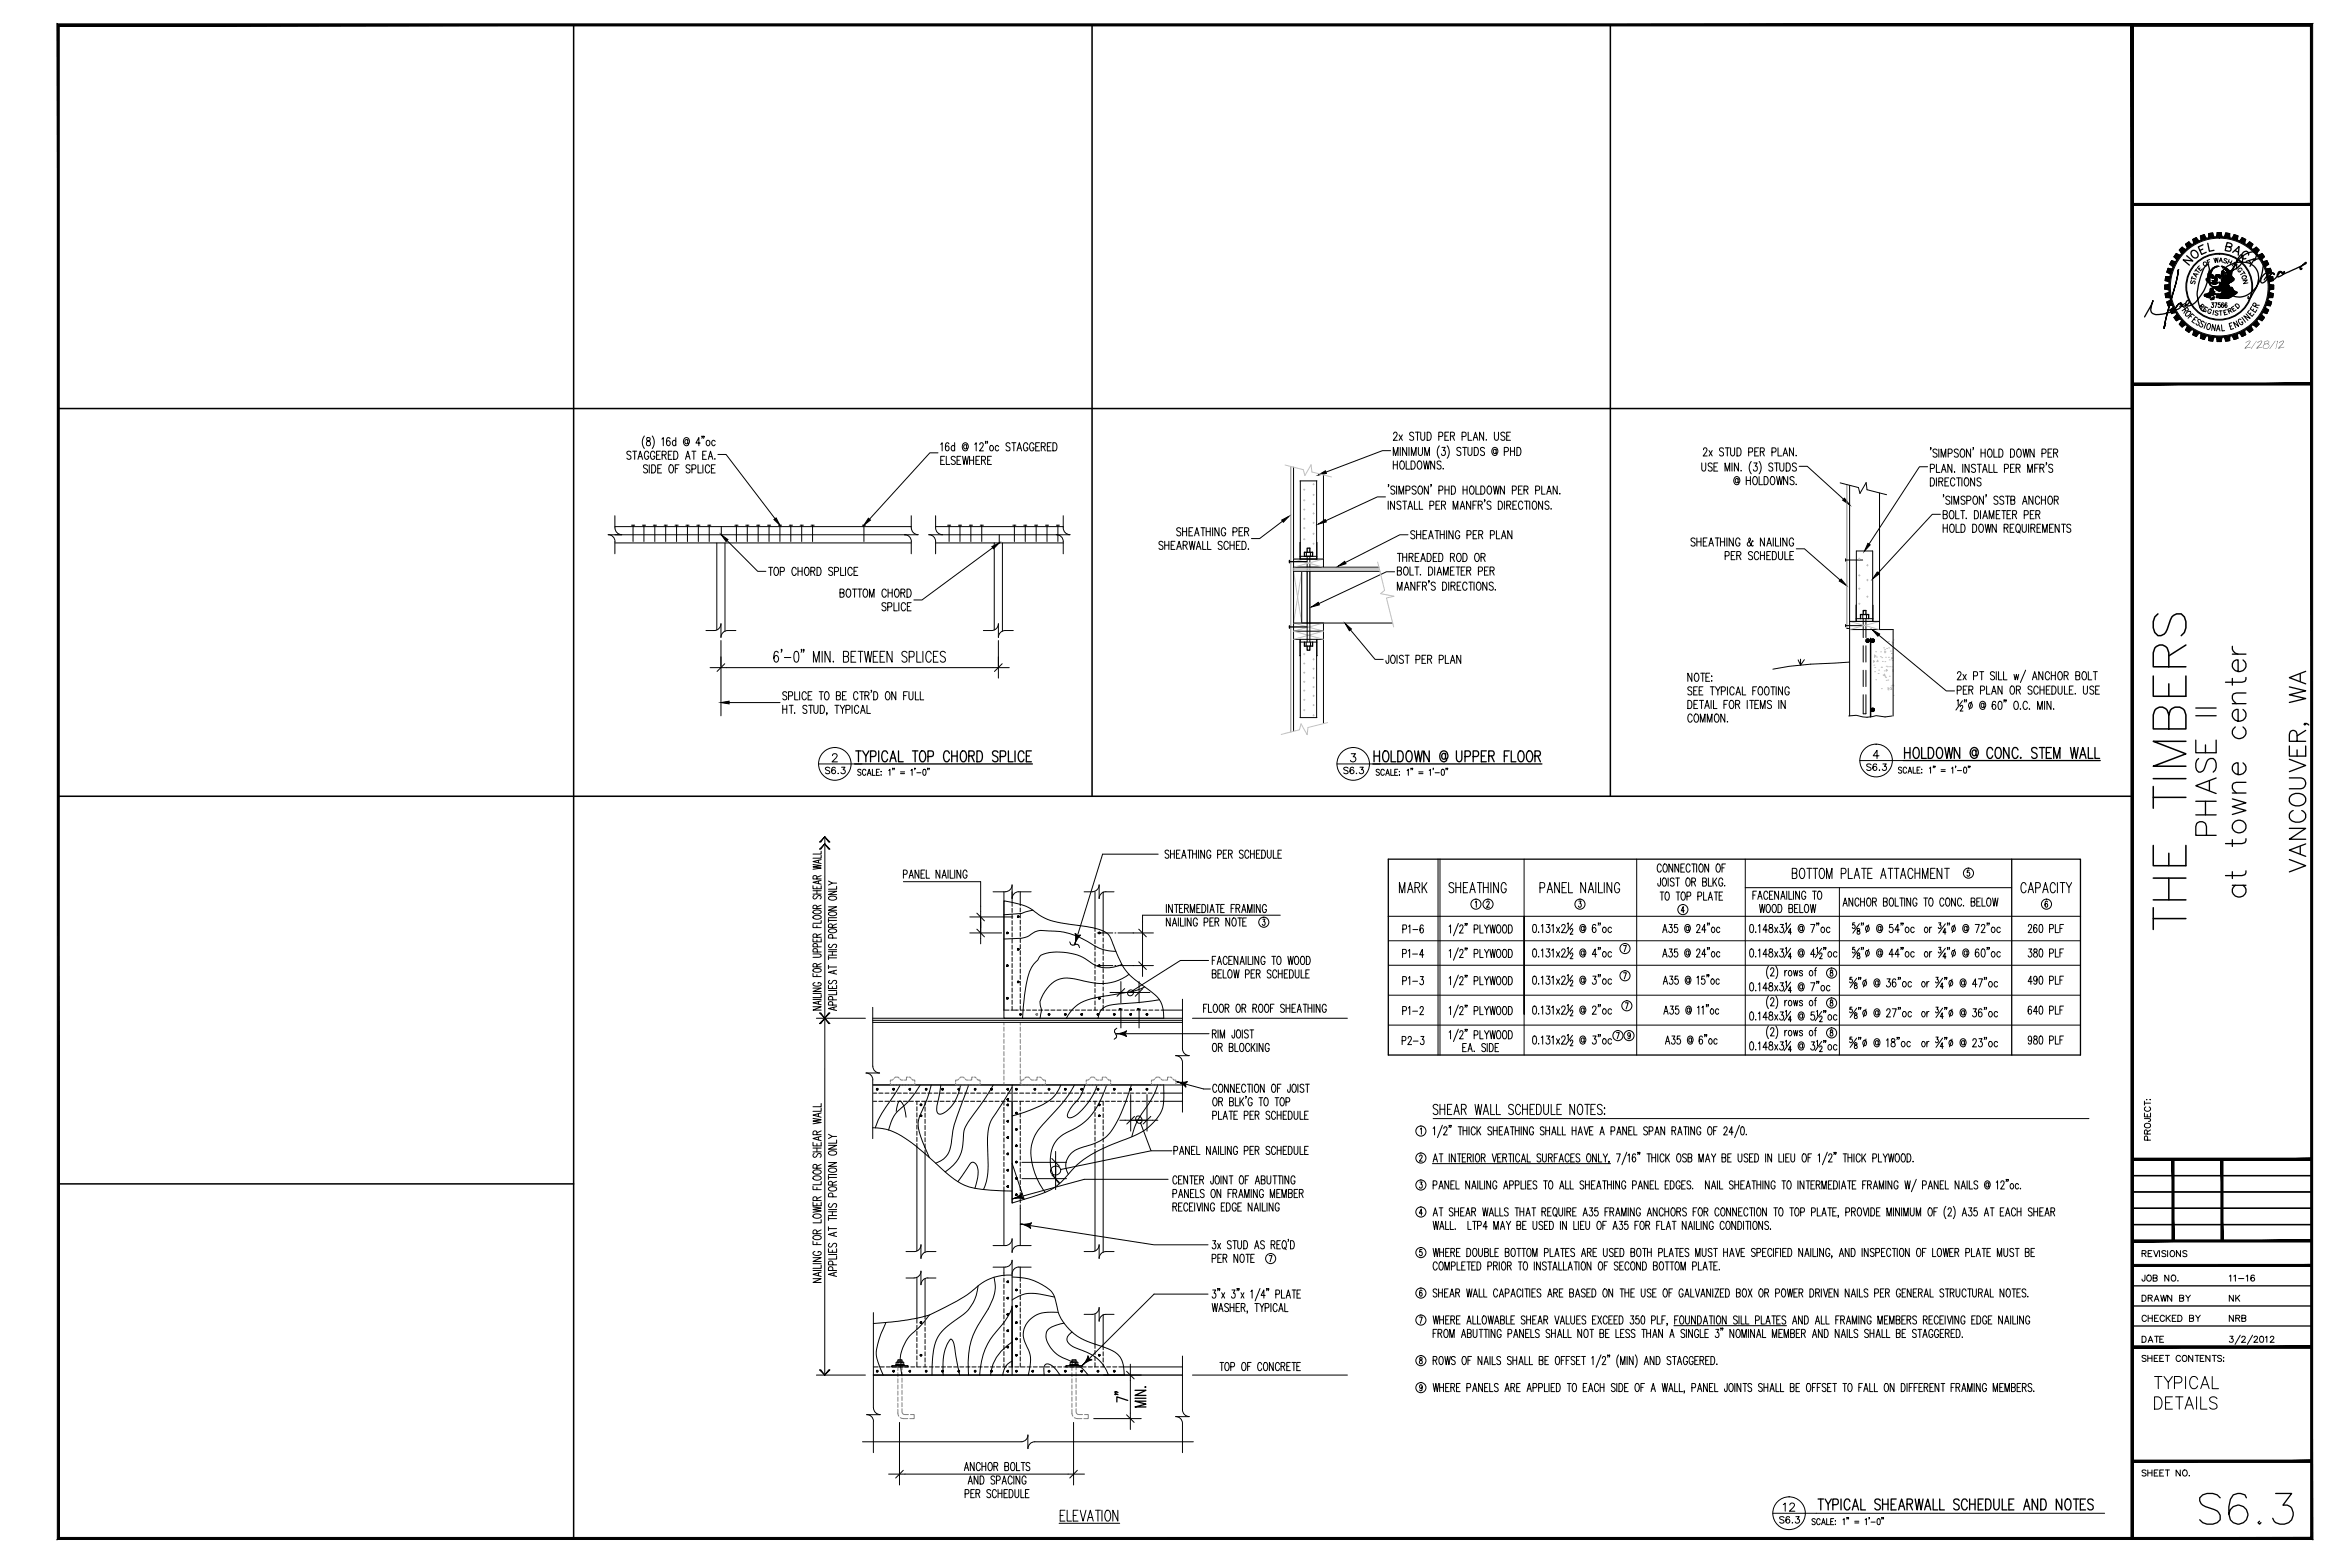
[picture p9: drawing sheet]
<svg xmlns="http://www.w3.org/2000/svg" width="914mm" height="610mm" viewBox="0 0 914 610" stroke-linecap="round" stroke-linejoin="round" font-family="sans-serif">
<!-- layer: TEXT -->
<g fill="none" stroke="#000" stroke-width=".39">
<path d="M245.5 176l-.6-.5a.74 .74 0 0 0-1 .8l1.2 .9a.85 .85 0 0 1 .2 1.4 .85 .85 0 0 1-1.4-.4M246.2 175.5h1.6M247 175.5v3.2M248.2 178.7l.9-3.2 .9 3.2M248.6 177.6h1.1M250.7 169.6a4 4 0 0 0 0 4.9M251.7 170.4v.9a1.17 1.17 0 0 1 1.3 .7 1.17 1.17 0 0 1-.5 1.4 1 1 0 0 1-1-1 1 1 0 0 1 1.1-1l.4-.4-.1-.6zM252.4 176.3a.78 .78 0 0 0-1.2-.6 2.23 2.23 0 0 0 .2 3h.5l.5-.8v-.4h-.5M253.8 169.6a4 4 0 0 1 0 4.9M254.8 176.3a.78 .78 0 0 0-1.2-.6 2.23 2.23 0 0 0 .2 3h.4l.5-.5 .1-.7h-.6M255.5 177h.9M256.9 175.5h-1.4v3.2h1.4"/>
<path d="M257.5 170.8l.6-.6v3.2M257.6 177l1.4-.1 .2-.5-.2-.7-1.4-.2v3.2M258.4 177l.8 1.7M260 177h.9M260.7 170.7l-.7-.5a1.92 1.92 0 0 0 .1 3.2 .94 .94 0 0 0 .7-1.1 .94 .94 0 0 0-1.1-.7l-.4 .8M261.5 175.5h-1.5v3.2h1.5M262.2 175.5h.8a1.91 1.91 0 0 1 0 3.2h-.8zM263 171.7l-.3-.3a1 1 0 0 0-1.1 .9 1 1 0 0 0 .9 1.1l.5-.5M263 170.2v3.2M266.7 178.7l.9-3.2 .9 3.2M267.1 177.6h1.1M267.6 171.4l-.3-.4a.83 .83 0 0 0-.9 .8 .83 .83 0 0 0 .9 .8l.3-.4"/>
<path d="M267.6 171l.1 1.6a1.28 1.28 0 0 0 .5-1.7 1.28 1.28 0 0 0-1.7-.5 1.28 1.28 0 0 0-.6 1.7 1.16 1.16 0 0 0 .7 1.1 1.16 1.16 0 0 0 1.4-.3M269.2 175.5h1.6M270 175.5v3.2M272.5 172.4h-1.7l1.1-2.2v3.2M273.3 169.8l-.1 .1v-.3l-.1 .9M273.4 177h.9M274 169.8l-.2 .1v-.3v.9M274.9 175.5h-1.5v3.2h1.5M275.1 171.4a.94 .94 0 0 1 1.2 .9 .94 .94 0 0 1-1.2 .9l-.3-.7zM275.6 178.7l.9-3.2 .9 3.2M275.9 177.6h1.1M278.2 178.4v.3l.1-.2"/>
<path d="M278.3 171.7l-.3-.3a1.03 1.03 0 0 0-1.2 .7 1.03 1.03 0 0 0 .7 1.3l.8-.5M279.3 176.8h3.2l19.1 25M365 176.2h-3.2l-23.5 25.8M366 172.9l.6-.7v3.2M366 179h.9M367.5 177.5h-1.5v3.2h1.5M368.2 177.5v3.2h1.4M369.2 172.7l-.7-.5a1.98 1.98 0 0 0 .1 3.2 .94 .94 0 0 0 .7-1.1 .94 .94 0 0 0-1.1-.7l-.3 .7M371.5 173.8l-.3-.3a1.01 1.01 0 0 0-1.2 .7 1.01 1.01 0 0 0 .7 1.2l.8-.4M371.5 172.2v3.2M371.7 178a.81 .81 0 0 0-1.2-.5 .81 .81 0 0 0-.2 1.2l.9 .5a.85 .85 0 0 1 .3 1.4 .85 .85 0 0 1-1.4-.3M372.4 179h.9"/>
<path d="M373.9 177.5h-1.5v3.2h1.5M374.6 177.5l.5 3.2 .6-3.2 .5 3.2 .6-3.2M376.1 173.5l-.3-.5a.83 .83 0 0 0-.9 .8 .83 .83 0 0 0 .9 .8l.3-.4M376.1 173l.1 1.6a1.27 1.27 0 0 0 .5-1.7 1.27 1.27 0 0 0-1.7-.5 1.27 1.27 0 0 0-.6 1.6 1.17 1.17 0 0 0 .7 1.3 1.17 1.17 0 0 0 1.4-.3M377.3 179h1.5M377.3 177.5v3.2M378.8 177.5v3.2M379.3 172.9l.5-.7v3.2M379.8 179h.8M381.2 173l.1-.5a.74 .74 0 0 1 1.1-.1 .74 .74 0 0 1 .1 1.1l-1.4 1.9h1.6M381.2 177.5h-1.4v3.2h1.4M381.9 179l1.4-.1 .1-1.1-.5-.3h-1v3.2"/>
<path d="M382.7 179l.8 1.7M383.6 171.8l-.1-.2-.1 .9M384.3 171.8l-.1-.2-.1 .9M384.3 179h.9M385.4 173.5a1.01 1.01 0 0 1 1.3 .7 1.01 1.01 0 0 1-.7 1.2l-.8-.4-.1-.8zM385.8 177.5h-1.5v3.2h1.5M388.6 173.8l-.2-.3a1.01 1.01 0 0 0-1.3 .7 1.01 1.01 0 0 0 .7 1.2l.8-.4M393 172.7a.81 .81 0 0 0-.9-.5 .81 .81 0 0 0-.7 .8l.3 .5 1.1 .5 .2 1a.9 .9 0 0 1-1.6 0M393.7 172.2h1.6M394.5 172.2v3.2M395.7 175.4l.9-3.2 .9 3.2M396.1 174.3h1.1"/>
<path d="M400 173a.91 .91 0 0 0-1.2-.8 .91 .91 0 0 0-.6 1.3v.7a.92 .92 0 0 0 .9 1.2 .92 .92 0 0 0 .9-1.2h-.6M402.3 173a.89 .89 0 0 0-1.1-.8 .89 .89 0 0 0-.6 1.3v.7a.9 .9 0 0 0 .9 1.2 .9 .9 0 0 0 .8-1.2h-.6M403 173.8h.9M404.5 172.2h-1.5v3.2h1.5M405.2 173.8l1.3-.2 .1-1.1-.4-.3h-1v3.2M406 173.8l.7 1.6M407.5 173.8h1M409 172.2h-1.5v3.2h1.5M409.7 172.2a1.72 1.72 0 0 1 1.7 1.1 1.72 1.72 0 0 1-.6 2l-1.1 .1zM541.1 175.3h-3.2l-22 8.4M542.1 177.2v-3.2l.9 3.2 1-3.2v3.2M542.1 179.3v3.2"/>
<path d="M542.2 168.9l.2-.4a.72 .72 0 0 1 1-.2 .72 .72 0 0 1 .1 1l-1.4 2h1.6M543.7 179.3v3.2M544.4 169.2l1.3 2.1M544.9 174v3.2M545.1 179.5a.96 .96 0 0 1 1 0 .96 .96 0 0 1 .4 1v.8a.96 .96 0 0 1-.9 1.2 .96 .96 0 0 1-1-1.2zM545.7 169.2l-1.3 2.1M547.1 179.3v3.2h1.4M547.4 174v3.2l-1.7-3.2v3.2M548.2 174v3.2M549 179.3h.9a1.91 1.91 0 0 1 0 3.2h-.9zM549.2 177.2v-3.2l.9 3.2 .9-3.2v3.2M550.1 168.6a.81 .81 0 0 0-.9-.5 .81 .81 0 0 0-.7 .8l.4 .6 1 .4 .2 1a.9 .9 0 0 1-1.6 0"/>
<path d="M550.7 168.1h1.7M551.5 168.1v3.2M551.9 174v2.3a.86 .86 0 0 0 .9 .9l.7-.9v-2.3M551.9 179.5a.93 .93 0 0 1 1 0 .93 .93 0 0 1 .3 1v.8a.96 .96 0 0 1-.9 1.2 .96 .96 0 0 1-.9-1.2zM552.8 168.1l.1 2.8 .6 .4 .8-.4 .1-2.8M553.9 179.3l.6 3.2 .6-3.2 .6 3.2 .5-3.2M554.4 177.2v-3.2l.9 3.2 .9-3.2v3.2M555.3 168.1a1.72 1.72 0 0 1 1.6 1.2 1.72 1.72 0 0 1-.5 1.9l-1.1 .1zM558.2 179.3v3.2l-1.5-3.2v3.2M559.8 169.8l1.4-.2 .2-.4-.2-.9-1.4-.2v3.2M560.1 173.4a4 4 0 0 0 0 4.9M560.7 179.8a.81 .81 0 0 0-1-.4 .81 .81 0 0 0-.4 1l1 .6a.83 .83 0 0 1 .4 1.2 .83 .83 0 0 1-1.3 .1l-.2-.3"/>
<path d="M561.1 174h1.2l-.6 1.2a.91 .91 0 0 1 .7 1.4 .91 .91 0 0 1-1.5 0M562.2 169.6h.9M563.1 173.4a4 4 0 0 1 0 4.9M563.7 168.1h-1.5v3.2h1.5M564.4 169.6l1.3-.1 .2-.4-.2-.8-1.3-.2v3.2M565.2 169.6l.7 1.7M568.4 174.5a.81 .81 0 0 0-1-.4 .81 .81 0 0 0-.4 1l1 .6a.84 .84 0 0 1 .2 1.4 .84 .84 0 0 1-1.3-.3M568.9 169.8h1l.5-.3-.1-1.2-1.4-.2v3.2M569.1 174h1.6M569.9 174v3.2M571.2 174v2.3a.85 .85 0 0 0 .9 .9l.7-.9v-2.3M571.3 168.1v3.2h1.3"/>
<path d="M573.2 171.3l.9-3.2 .9 3.2M573.6 170.2h1.1M573.6 174h.8a1.91 1.91 0 0 1 0 3.2h-.8zM577.3 168.1v3.2l-1.6-3.2v3.2M577.6 174.5a.81 .81 0 0 0-1-.4 .81 .81 0 0 0-.5 1l1.1 .6a.83 .83 0 0 1 .3 1.2 .83 .83 0 0 1-1.2 .2l-.2-.3M578.3 171l.1 .2M581.5 168.1v2.3l.7 .9 .8-.4 .1-2.8M582.2 175.2l-.4-.4a.83 .83 0 0 0-.8 .8 .83 .83 0 0 0 .8 .9l.4-.5M582.2 174.8l.1 1.7a1.28 1.28 0 0 0 .5-1.8 1.28 1.28 0 0 0-1.7-.5 1.28 1.28 0 0 0-.6 1.7 1.16 1.16 0 0 0 .7 1.2 1.16 1.16 0 0 0 1.3-.3M585.3 175.7h1l.5-.3 .1-.8-.2-.4-1.4-.2v3.2M585.6 168.6a.8 .8 0 0 0-1.3-.4 .8 .8 0 0 0 .1 1.3l.7 .3a.85 .85 0 0 1 .3 1.4 .85 .85 0 0 1-1.4-.3M586.3 169.6h.8"/>
<path d="M587.7 168.1h-1.4v3.2h1.4M587.7 174v3.2M587.7 175.5h1.6M589.3 174v3.2M590.2 174h.8a1.91 1.91 0 0 1 0 3.2h-.8zM662.8 175l.5-.8 .6 .1 .3 .5-.3 1.1-1.2 1.5h1.6M665 175.3l1.2 2.1M666.2 175.3l-1.2 2.1M670.6 174.7a.81 .81 0 0 0-.9-.5 .81 .81 0 0 0-.6 .8l.2 .4 .9 .5a.84 .84 0 0 1 .2 1.3 .84 .84 0 0 1-1.3-.3M671.4 174.2h1.5M672.1 174.2v3.2M673.4 174.2v2.3a.85 .85 0 0 0 .9 .9l.6-.5v-2.7"/>
<path d="M675.9 174.2a1.68 1.68 0 0 1 1.6 1.1 1.68 1.68 0 0 1-.5 1.9l-1.1 .2zM680.4 175.9l1.4-.2 .2-.4-.2-1-1.4-.1v3.2M681.4 179.5a4 4 0 0 0 0 4.8M682.8 175.7h.9M684.3 174.2h-1.5v3.2h1.5M684.5 179.5a4 4 0 0 1 0 4.8M684.9 175.7l1.4-.1 .2-.5-.2-.8-1.4-.1v3.2M685.7 175.7l.8 1.7M689.5 175.9l1.3-.2 .3-.4-.3-1-1.3-.1v3.2M691.8 174.2v3.2h1.4M693.8 177.4l.9-3.2 .9 3.2M694.1 176.3h1.2"/>
<path d="M697.9 174.2v3.2l-1.6-3.2v3.2M698.9 177.1v.3l.1-.2M751.4 174.3h-.3h.3l-.3 .7M753.7 175.1a.8 .8 0 0 0-1.2-.3 .8 .8 0 0 0 .1 1.3l.7 .3a.85 .85 0 0 1 .2 1.4 .85 .85 0 0 1-1.4-.4M754.4 174.7v3.2M755.3 177.9v-3.2l.9 3.2 .9-3.2v3.2M758 176.4l1.4-.2 .2-.5-.2-.8-1.4-.2v3.2M762 175.1a.81 .81 0 0 0-.9-.4 .81 .81 0 0 0-.7 .7l.2 .5 1.2 .6 .2 .9a.9 .9 0 0 1-1.6 0M763.1 174.9l.3-.2a1.78 1.78 0 0 1 .7 3 .96 .96 0 0 1-1.1 0 .96 .96 0 0 1-.3-1zM766.8 174.7v3.2l-1.6-3.2v3.2M767.9 174.3h-.2h.2l-.2 .7M770.8 174.7v3.2"/>
<path d="M770.8 176.2h1.6M772.4 174.7v3.2M773.8 174.9l.2-.2a1.78 1.78 0 0 1 .7 3l-.2 .2a1.73 1.73 0 0 1-1.3-1.3 1.73 1.73 0 0 1 .6-1.7zM775.8 174.7v3.2h1.4M777.8 174.7a1.7 1.7 0 0 1 1.6 1.1 1.7 1.7 0 0 1-.5 1.9l-1.1 .2zM782.3 174.7a1.72 1.72 0 0 1 1.7 1.1 1.72 1.72 0 0 1-.6 1.9l-1.1 .2zM785.1 174.9l.3-.2a1.78 1.78 0 0 1 .6 3l-.2 .2a1.73 1.73 0 0 1-1.2-1.3 1.73 1.73 0 0 1 .5-1.7zM787.2 174.7l.5 3.2 .6-3.2 .6 3.2 .6-3.2M791.5 174.7v3.2l-1.6-3.2v3.2M794.5 176.4h1.1l.4-.3 .1-.8-.2-.4-1.4-.2v3.2M796.9 176.2h.9M798.4 174.7h-1.5v3.2h1.5"/>
<path d="M799.1 176.2l1.3-.1 .3-.5-.3-.7-1.3-.2v3.2M799.9 176.2l.8 1.7M252 181.2a.82 .82 0 0 0-1-.4 .82 .82 0 0 0-.6 .8l.2 .4 .9 .5a.84 .84 0 0 1 .2 1.3 .84 .84 0 0 1-1.3-.3M252.6 180.8v3.2M253.6 180.8h.8a1.97 1.97 0 0 1 0 3.2h-.8zM255.9 182.3h1M257.4 180.8h-1.5v3.2h1.5M260.7 180.9l.2-.1a1.75 1.75 0 0 1 .7 3l-.2 .2a1.78 1.78 0 0 1-.7-3.1zM262.7 182.3h.9M264.2 180.8h-1.5v3.2M268.5 181.2a.82 .82 0 0 0-.9-.4 .82 .82 0 0 0-.7 .8l.3 .4 .9 .5a.84 .84 0 0 1 .2 1.3 .84 .84 0 0 1-1.4-.3M269.2 182.5l1.4-.2 .2-.4-.2-1-1.4-.1v3.2"/>
<path d="M271.6 180.8v3.2h1.4M273.5 180.8v3.2M276.1 181.6a.8 .8 0 0 0-1.2-.7 2.29 2.29 0 0 0 .2 3.1h.5l.5-.8M276.8 182.3h.9M278.3 180.8h-1.5v3.2h1.5M539.1 193.3h-3.2l-20 9.3M540.2 195v3.1M540.4 188.6h-.2h.2l-.2 .8M542.1 180.8h1.6M542.6 195v3.1l-1.6-3.1v3.1M542.7 189.5a.81 .81 0 0 0-.9-.5 .81 .81 0 0 0-.6 .8l.2 .5 .9 .4a.83 .83 0 0 1 .4 1.2 .83 .83 0 0 1-1.3 .2l-.2-.3M543.4 189.1v3.1"/>
<path d="M544.4 192.2v-3.1l.8 3.1 1-3.1v3.1M545.1 195.4a.81 .81 0 0 0-.9-.5 .81 .81 0 0 0-.7 .8l.3 .5 1.1 .6 .2 .9a.9 .9 0 0 1-1.6 0M545.8 195h1.6M546.6 195v3.1M547.1 190.7l1.3-.1 .1-1.2-.4-.3h-1v3.1M547.9 198.1l.9-3.1 .9 3.1M548.2 197.1h1.1M550.4 195v3.1h1.3M551 189.5a.8 .8 0 0 0-1.1-.4 .8 .8 0 0 0-.2 1.2l.9 .4a.85 .85 0 0 1 .2 1.4 .85 .85 0 0 1-1.4-.3M552.1 189.2l.3-.1a1.75 1.75 0 0 1 .7 3l-.2 .1a1.74 1.74 0 0 1-.8-3zM552.3 195v3.1h1.3M555.8 189.1v3.1l-1.6-3.1v3.1"/>
<path d="M556.4 196.7l1.3-.2 .2-.5-.2-.9-1.3-.1v3.1M556.9 188.6h-.2h.2l-.2 .8M558.7 196.5h.9M559.9 190.7l1.3-.1 .3-.5-.3-.9-1.3-.1v3.1M560.2 195h-1.5v3.1h1.5M560.9 196.5l1.4-.2 .1-1-.5-.3h-1v3.1M561.5 182.2v.3l.2-.2M561.7 196.5l.8 1.6M562.3 189.1v3.1M562.3 190.6h1.5M563.8 189.1v3.1M564.8 189.1a1.7 1.7 0 0 1 1.6 1.1 1.7 1.7 0 0 1-.5 1.9l-1.1 .1z"/>
<path d="M565.4 198.1v-3.1l.9 3.1 1-3.1v3.1M568.1 198.1l1-3.1 .9 3.1M568.5 197.1h1.1M569.3 190.6h1.6M569.3 189.1v3.1M570.9 189.1v3.1M572.2 189.2l.3-.1a1.75 1.75 0 0 1 .6 3l-.2 .1a1.75 1.75 0 0 1-.7-3zM572.2 195v3.1l-1.6-3.1v3.1M573.1 196.5h.9M574.3 189.1v3.1h1.3M574.6 195h-1.5v3.1M575.2 196.5l1.3-.2 .3-.4-.1-.6-.5-.3h-1v3.1"/>
<path d="M576 196.5l.8 1.6M576.2 189.1a1.7 1.7 0 0 1 1.6 1.1 1.7 1.7 0 0 1-.5 1.9l-1.1 .1zM577.8 194.5h-.3h.3l-.3 .8M579 189.2l.3-.1a1.75 1.75 0 0 1 .7 3l-.3 .1a1.75 1.75 0 0 1-.7-3zM580.2 195.4a.81 .81 0 0 0-.9-.5 .81 .81 0 0 0-.7 .8l.2 .5 1.2 .6 .2 .9a.9 .9 0 0 1-1.6 0M581.1 189.1l.5 3.1 .6-3.1 .6 3.1 .5-3.1M583 195a1.72 1.72 0 0 1 1.7 1.1 1.72 1.72 0 0 1-.6 1.9l-1.1 .1zM585.4 189.1v3.1l-1.6-3.1v3.1M585.4 195v3.1M586.3 196.5l1.4-.2 .1-1-.5-.3h-1v3.1M587.1 196.5l.8 1.6M588.5 190.7l1.3-.1 .2-.5-.2-.9-1.3-.1v3.1"/>
<path d="M588.7 196.5h.9M590.2 195h-1.5v3.1h1.5M590.8 190.6h.9M592.3 189.1h-1.5v3.1h1.5M592.5 195.7a.89 .89 0 0 0-1.1-.7 .89 .89 0 0 0-.6 1.2v.7a.88 .88 0 0 0 .6 1.2 .88 .88 0 0 0 1.1-.7M593 190.6l1.3-.2 .2-1-.5-.3h-1v3.1M593.2 195h1.6M593.8 190.6l.8 1.6M594 195v3.1M595.2 195v3.1M596.6 195.1l.2-.1a1.78 1.78 0 0 1 .7 3l-.2 .1a.97 .97 0 0 1-1.1-1.2l.1-1.2zM597.5 190.7l1.4-.1 .1-1.2-.5-.3h-1v3.1"/>
<path d="M599.9 189.1v3.1h1.3M600.2 195v3.1l-1.5-3.1v3.1M601.8 192.2l.9-3.1 1 3.1M602.2 191.2h1.1M602.7 195.4a.81 .81 0 0 0-.9-.5 .81 .81 0 0 0-.6 .8l.2 .5 1.1 .6 .2 .9a.9 .9 0 0 1-1.5 0M603.5 197.8l-.1 .2h.3M605.9 189.1v3.1l-1.6-3.1v3.1M606.9 192v.2l.1-.1M662.2 180.1v2.3a.79 .79 0 0 0 .7 .9 .79 .79 0 0 0 .8-.9v-2.3M666.2 180.6a.81 .81 0 0 0-.9-.5 .81 .81 0 0 0-.6 .8l.2 .4 1.2 .8a.73 .73 0 0 1-.4 1.2l-.8-.2-.2-.3M666.9 181.6h.9M668.4 180.1h-1.5v3.2h1.5"/>
<path d="M671.2 183.3v-3.2l.9 3.2 .9-3.2v3.2M673.9 180.1v3.2M676.3 186.6l-.3-.4a.83 .83 0 0 0-.8 .8 .83 .83 0 0 0 .8 .8l.3-.4M676.3 186.2l.1 1.6a1.27 1.27 0 0 0 .5-1.7 1.27 1.27 0 0 0-1.7-.5 1.27 1.27 0 0 0-.6 1.6 1.15 1.15 0 0 0 .7 1.2 1.15 1.15 0 0 0 1.3-.3M676.4 180.1v3.2l-1.5-3.2v3.2M677.4 183l.2 .1M679.5 185.4v3.2M679.5 186.9h1.6M681.1 185.4v3.2M682.4 180.1h1.3l-.7 1.2a.9 .9 0 0 1 .8 1.4 .9 .9 0 0 1-1.6 0M682.4 185.6l.3-.2a1.74 1.74 0 0 1 1.2 1.3 1.74 1.74 0 0 1-.6 1.7l-.2 .2a1.75 1.75 0 0 1-.7-3zM684.5 185.4v3.2h1.3"/>
<path d="M686.4 185.4a1.72 1.72 0 0 1 1.7 1.1 1.72 1.72 0 0 1-.5 1.9l-1.2 .2zM689.3 185.6l.2-.2a1.78 1.78 0 0 1 .6 3l-.2 .2a1.75 1.75 0 0 1-.6-3zM689.8 180.6a.81 .81 0 0 0-.9-.5 .81 .81 0 0 0-.7 .8l.3 .4 1.2 .8a.76 .76 0 0 1-.4 1.2l-.8-.2-.3-.3M690.5 180.1h1.6M691.3 185.4l.5 3.2 .6-3.2 .6 3.2 .6-3.2M691.3 180.1v3.2M692.5 180.1v2.3a.81 .81 0 0 0 .8 .9 .81 .81 0 0 0 .8-.9v-2.3M695 180.1a1.72 1.72 0 0 1 1.7 1.1 1.72 1.72 0 0 1-.5 1.9l-1.2 .2zM695.6 185.4v3.2l-1.6-3.2v3.2M698.1 185.9a.8 .8 0 0 0-1.1-.5 .8 .8 0 0 0-.2 1.2l.8 .4a.85 .85 0 0 1 .3 1.4 .85 .85 0 0 1-1.4-.3M698.9 188.3l.1 .1M699 180.6a.81 .81 0 0 0-.9-.5 .81 .81 0 0 0-.7 .8l.2 .4 1.3 .8a.73 .73 0 0 1-.5 1.2l-.8-.2-.2-.3"/>
<path d="M700.1 181.4h3.1l14.1 12.8M750 181.6h-3.1l-19.7 30.1M751.1 182.3h1l.5-.3 .1-.8-.2-.5-1.4-.1v3.2M751.1 185.9h.8a1.91 1.91 0 0 1 0 3.2h-.8zM753.5 180.6v3.2h1.4M753.5 185.9v3.2M754.4 187.4l1.4-.1 .2-.5-.2-.8-1.4-.1v3.2M755.2 187.4l.8 1.7M755.4 183.8l.9-3.2 .9 3.2M755.8 182.7h1.1M756.3 192.6h-.2h.2l-.2 .8M756.8 187.4h.9"/>
<path d="M758.3 185.9h-1.5v3.2h1.5M758.7 193.5a.8 .8 0 0 0-1.2-.4 .8 .8 0 0 0 .1 1.3l.7 .3a.85 .85 0 0 1 .2 1.4 .85 .85 0 0 1-1.4-.3M758.9 198.8l.2-.2a.97 .97 0 0 1 1.2 1.2v.8a.96 .96 0 0 1-.9 1.2 .96 .96 0 0 1-.9-1.2zM759.4 193v3.2M759.5 180.6v3.2l-1.6-3.2v3.2M760.3 196.2v-3.2l.9 3.2 .9-3.2v3.2M760.5 183.5l.1 .1M760.6 186.7a.78 .78 0 0 0-1.2-.7 2.23 2.23 0 0 0 .2 3.1h.5l.5-.8M761 198.6v3.2h1.3M761.3 185.9h1.6M762.1 185.9v3.2M762.9 198.6h1.6"/>
<path d="M763.4 185.9v3.2M763.7 180.6v3.2M763.7 198.6v3.2M764.6 193.5a.81 .81 0 0 0-.9-.5 .81 .81 0 0 0-.7 .8l.5 .6 .9 .4 .2 1a.9 .9 0 0 1-1.6 0M764.7 186l.2-.1a1.75 1.75 0 0 1 .7 3l-.2 .2a1.78 1.78 0 0 1-.7-3.1zM765.3 194.7h1l.5-.3 .1-.8-.3-.4-1.3-.2v3.2M766.2 180.6v3.2l-1.6-3.2v3.2M768.1 193.2l.2-.2a1.76 1.76 0 0 1 .8 3.1l-.3 .1a1.73 1.73 0 0 1-1.3-1.3 1.73 1.73 0 0 1 .6-1.7zM768.3 198.6a1.69 1.69 0 0 1 1.6 1.1 1.69 1.69 0 0 1-.5 1.9l-1.1 .2zM768.3 185.9v3.2l-1.5-3.2v3.2M768.7 181a.82 .82 0 0 0-.9-.4 .82 .82 0 0 0-.7 .8l.2 .4 1 .5a.84 .84 0 0 1 .2 1.3 .84 .84 0 0 1-1.4-.3M769.4 180.6h1.6"/>
<path d="M770.2 180.6v3.2M770.6 198.6v3.2M770.8 186.3a.81 .81 0 0 0-1-.4 .81 .81 0 0 0-.4 1.1l1 .6a.84 .84 0 0 1 .2 1.3 .84 .84 0 0 1-1.3-.3M771.4 183.8l.9-3.2 .9 3.2M771.8 193v3.2l-1.6-3.2v3.2M771.8 182.7h1.1M772.9 192.6h-.2h.2l-.2 .8M773.9 180.6v3.2h1.4M775.8 180.6v3.2h1.4M777.4 193.5a.8 .8 0 0 0-1.2-.4 .8 .8 0 0 0 .1 1.3l.7 .3a.85 .85 0 0 1 .2 1.4 .85 .85 0 0 1-1.4-.3M778.2 198.6h-1.4v3.2h1.4M778.9 198.6h1.6"/>
<path d="M779.7 193.5a.81 .81 0 0 0-.9-.5 .81 .81 0 0 0-.7 .8l.2 .4 1.2 .6 .2 1a.9 .9 0 0 1-1.6 0M779.7 198.6v3.2M779.9 182.3l1.4-.2 .2-.4-.2-1-1.4-.1v3.2M780.4 193h1.6M781.2 193v3.2M782.3 182.1h.9M782.4 194.5l1.4-.1 .2-.5-.2-.7-1.4-.2v3.2l1.4-.1 .2-1-.6-.6M782.4 198.6h-1.4v3.2h1.4M783.8 180.6h-1.5v3.2h1.5M784.5 182.1l1.3-.1 .2-.5-.2-.8-1.3-.1v3.2M785.2 182.1l.8 1.7M787 196.2l.9-3.2 .9 3.2"/>
<path d="M787.3 195.1h1.1M789 183.8v-3.2l.9 3.2 .9-3.2v3.2M791 193v3.2l-1.5-3.2v3.2M791.5 198.6h-1.5v3.2h1.5M791.7 182.1h.9M793.2 180.6h-1.5v3.2M793.7 193.8a.89 .89 0 0 0-1.2-.8 .89 .89 0 0 0-.5 1.2v.8a.88 .88 0 0 0 .5 1.2 .88 .88 0 0 0 1.2-.7M793.7 182.1l1.4-.1 .2-.5-.2-.8-1.4-.1v3.2M794.3 193v3.2M794.3 194.5h1.6M794.5 182.1l.8 1.7M795.9 193v3.2"/>
<path d="M796.4 180.1l-.2 .2v-.3l-.1 .9M797.2 193.2l.3-.2a1.78 1.78 0 0 1 .7 3.1l-.2 .1a.97 .97 0 0 1-1.2-1.2l.1-1.2zM798.7 181a.81 .81 0 0 0-1-.4 .81 .81 0 0 0-.5 1.1l1.1 .6a.84 .84 0 0 1 .2 1.3 .84 .84 0 0 1-1.3-.3M799.3 194.5l1.4-.1 .2-.5-.2-.7-1.4-.2v3.2M800.1 194.5l.8 1.7M282.9 210.3l11.9 12h3.2M386.3 213.1l-27.5 20.3h-3.2M452.5 211a.81 .81 0 0 0-.9-.4 .81 .81 0 0 0-.6 .7l.2 .5 .9 .4a.84 .84 0 0 1 .2 1.4 .84 .84 0 0 1-1.3-.3M453.2 210.6v3.2M453.2 212.1h1.6M454.8 210.6v3.2M455.7 212.1h.9"/>
<path d="M457.2 210.6h-1.5v3.2h1.5M457.9 213.8l.9-3.2 .9 3.2M458.2 212.7h1.1M459.5 205.8a.8 .8 0 0 0-1.2-.5 .8 .8 0 0 0-.2 1.2l.9 .4a.85 .85 0 0 1 .2 1.4 .85 .85 0 0 1-1.3-.3M460.1 205.3v3.2M460.1 206.8h1.6M460.4 212.1l1.3-.2 .3-.4-.2-.6-.4-.3h-1v3.2M461.2 212.1l.8 1.7M461.7 205.3v3.2M462.6 206.8h.9M462.7 210.6l.6 3.2 .6-3.2 .6 3.2 .5-3.2M464.1 205.3h-1.5v3.2h1.5"/>
<path d="M464.8 208.5l.9-3.2 .9 3.2M465.1 207.4h1.1M465.5 213.8l.9-3.2 .9 3.2M465.8 212.7h1.1M467.3 205.3h1.6M468 210.6v3.2h1.3M468.1 205.3v3.2M469.3 206.8h1.6M469.3 205.3v3.2M469.9 210.6v3.2h1.3M470.9 205.3v3.2M471.8 205.3v3.2"/>
<path d="M474.3 205.3v3.2l-1.6-3.2v3.2M475.6 211a.81 .81 0 0 0-.9-.4 .81 .81 0 0 0-.7 .7l.2 .5 1.2 .8a.73 .73 0 0 1-.4 1.2l-.8-.2-.2-.3M476.9 206.1a.89 .89 0 0 0-1.1-.8 .89 .89 0 0 0-.6 1.2v.8a.9 .9 0 0 0 .9 1.2 .9 .9 0 0 0 .8-1.2h-.5M477.9 211.3a.89 .89 0 0 0-1.1-.7 .89 .89 0 0 0-.6 1.2v.8a.88 .88 0 0 0 .6 1.1 .88 .88 0 0 0 1.1-.7M478.6 212.1h1.6M478.6 210.6v3.2M479.7 206.9l1.4-.1 .3-.5-.2-.7-.4-.3h-1.1v3.2M480.2 210.6v3.2M481.1 212.1h.9M482.1 206.8h1M482.6 210.6h-1.5v3.2h1.5M483.3 210.6a1.72 1.72 0 0 1 1.6 1.1 1.72 1.72 0 0 1-.5 1.9l-1.1 .2z"/>
<path d="M483.6 205.3h-1.5v3.2h1.5M484.3 206.8l1.3-.2 .3-.4-.1-.6-.5-.3h-1v3.2M485.1 206.8l.8 1.7M485.8 213.5l-.2 .1h.3M499.1 202.7l-9 6.8h-3.2M543.7 215.3h1.6M544.5 215.3v3.2M545.8 215.3v3.2M545.8 216.8h1.6M547.4 215.3v3.2M547.9 208h-3.2l-21.2 10.8M548.3 216.8l1.3-.2 .3-.4-.3-.8-1.3-.1v3.2"/>
<path d="M549 216.8l.9 1.7M550.5 206.9a.84 .84 0 0 0-.9-.5 .84 .84 0 0 0-.7 .8l.3 .5 .9 .4a.83 .83 0 0 1 .3 1.2 .83 .83 0 0 1-1.2 .1l-.3-.3M550.7 216.8h.8M551.2 206.4v3.2M551.2 208h1.6M552.1 215.3h-1.4v3.2h1.4M552.8 218.5l.9-3.2 .9 3.2M552.8 206.4v3.2M553.2 217.4h1.1M553.7 208h.9M555.2 206.4h-1.5v3.2h1.5M555.3 215.3h.8a1.91 1.91 0 0 1 0 3.2h-.8z"/>
<path d="M555.9 209.6l.9-3.2 .9 3.2M556.2 208.5h1.1M557.7 216.8h.9M558.4 206.4h1.5M559.2 215.3h-1.5v3.2h1.5M559.2 206.4v3.2M559.8 215.3h.8a1.97 1.97 0 0 1 0 3.2h-.8zM560.4 208h1.6M560.4 206.4v3.2M562 206.4v3.2M562.9 206.4v3.2M564.4 216.8l1.3-.2 .2-.4-.2-.8-1.3-.1v3.2"/>
<path d="M565.2 216.8l.7 1.7M565.4 206.4v3.2l-1.6-3.2v3.2M567.2 215.4l.2-.1a1 1 0 0 1 1.2 1.2v.7a.96 .96 0 0 1-.9 1.3 .96 .96 0 0 1-1-1.3zM568 207.2a.89 .89 0 0 0-1.1-.7 .89 .89 0 0 0-.6 1.2v.7a.91 .91 0 0 0 .8 1.2 .91 .91 0 0 0 .9-1.2h-.6M569.2 215.3h.8a1.91 1.91 0 0 1 0 3.2h-.8zM570.8 208.1l1.4-.1 .2-.5-.2-.9-1.4-.2v3.2M573.2 208h.9M574.2 215.4l.2-.1a1 1 0 0 1 1.2 1.2v.7a.96 .96 0 0 1-.9 1.3 .96 .96 0 0 1-.9-1.3zM574.7 206.4h-1.5v3.2h1.5M575.4 208l1.3-.2 .2-.5-.2-.7-1.3-.2v3.2M576.1 208l.8 1.6M576.3 216.8l1.3-.2 .3-.4-.3-.8-1.3-.1v3.2"/>
<path d="M577.1 216.8l.8 1.7M579.9 208.1l1.4-.1 .2-.5-.2-.9-1.4-.2v3.2M582.3 206.4v3.2h1.3M584.2 209.6l.9-3.2 .9 3.2M584.6 208.5h1.1M588.3 206.4v3.2l-1.6-3.2v3.2M659.6 209.7a.84 .84 0 0 0-.9-.5 .84 .84 0 0 0-.7 .8l.4 .7 1 .4 .2 .9a.93 .93 0 0 1-1.6 0M660.3 209.3v3.1M660.3 210.8h1.6M661.9 209.3v3.1M662.8 210.8h.8M664.2 209.3h-1.4v3.1h1.4"/>
<path d="M664.9 212.4l.9-3.1 .9 3.1M665.3 211.4h1.1M667.4 209.3h1.6M668.2 209.3v3.1M669.4 210.8h1.7M669.4 209.3v3.1M671.1 209.3v3.1M671.3 216.3h1l.4-.3-.1-1.3-1.3-.1v3.1M671.9 209.3v3.1M673.6 216.1h1M674.4 209.3v3.1l-1.6-3.1v3.1M675.1 214.6h-1.5v3.1h1.5"/>
<path d="M675.8 216.1l1.3-.1 .3-.5-.3-.8-1.3-.1v3.1M676.6 216.1l.8 1.6M677 210a.89 .89 0 0 0-1.1-.7 .89 .89 0 0 0-.6 1.2v.8a.9 .9 0 0 0 .9 1.2 .9 .9 0 0 0 .8-1.2h-.5M681.9 215a.8 .8 0 0 0-1.2-.4 .8 .8 0 0 0 .1 1.4l.7 .3a.85 .85 0 0 1 .2 1.4 .85 .85 0 0 1-1.4-.4M682.1 210.7l-.2-.4-.4 1.3a.91 .91 0 0 1-1.4 .7l-.2-.4 .1-.6 1.1-1.3-.3-.7-.3 .4 .3 1.3 .8 1.3 .4 .1 .1-.3M684.3 215.3a.89 .89 0 0 0-1.1-.7 .89 .89 0 0 0-.6 1.2v.7a.88 .88 0 0 0 .6 1.2 .88 .88 0 0 0 1.1-.7M685 216.1h1.5M685 214.6v3.1M686.5 209.3v3.1l-1.5-3.1v3.1M686.5 214.6v3.1M687.5 212.4l.9-3.1 .9 3.1M687.5 216.1h.9"/>
<path d="M687.8 211.4h1.2M689 214.6h-1.5v3.1h1.5M689.6 214.6a1.72 1.72 0 0 1 1.7 1.1 1.72 1.72 0 0 1-.5 1.9l-1.2 .1zM690 209.3v3.1M690.9 209.3v3.1h1.3M692 214.6v2.2l.7 .9 .8-.4 .1-2.7M692.8 209.3v3.1M694.5 214.6v3.1h1.4M695.3 209.3v3.1l-1.6-3.1v3.1M696.5 216.1h.8M697.9 210a.89 .89 0 0 0-1.1-.7 .89 .89 0 0 0-.6 1.2v.8a.9 .9 0 0 0 .8 1.2 .9 .9 0 0 0 .9-1.2h-.6M697.9 214.6h-1.4v3.1h1.4"/>
<path d="M699 213.5h3.1l13.9 12.2M755 200.1h-3.1l-21.1 22.8M756.1 200.1l1.4-.1 .2-.5-.2-.7-1.4-.2v3.2h1l.5-.3 .1-.7-.6-.7M756.1 203.9v3.2M756.1 205.4h1.6M757.7 203.9v3.2M759.1 204.1l.2-.2a1.73 1.73 0 0 1 1.2 1.3 1.73 1.73 0 0 1-.5 1.7l-.3 .2a1.78 1.78 0 0 1-.6-3zM761.1 203.9v3.2h1.4M763 203.9a1.68 1.68 0 0 1 1.7 1.1 1.68 1.68 0 0 1-.6 1.9l-1.1 .2zM765.1 201.5l.1 .1M767.6 203.9a1.67 1.67 0 0 1 1.6 1.1 1.67 1.67 0 0 1-.5 1.9l-1.1 .2zM770.4 204.1l.2-.2a1.73 1.73 0 0 1 1.3 1.3 1.73 1.73 0 0 1-.6 1.7l-.2 .2a1.78 1.78 0 0 1-.7-3z"/>
<path d="M771.5 201.8l.9-3.2 .9 3.2M771.8 200.8h1.2M772.4 203.9l.6 3.2 .6-3.2 .5 3.2 .6-3.2M774 201.8v-3.2l.9 3.2 .9-3.2v3.2M776.8 203.9v3.2l-1.6-3.2v3.2M776.8 200.1h.8M779.8 205.4l1.4-.1 .2-.5-.2-.7-1.4-.2v3.2M780.6 205.4l.8 1.7M781 200.1h.8M782.2 205.4h.9M783.1 200.1l1.4-.1 .2-.5-.2-.7-1.4-.2v3.2M783.7 203.9h-1.5v3.2h1.5"/>
<path d="M783.9 200.1l.8 1.7M784.8 204.1l.2-.2a1.73 1.73 0 0 1 1.3 1.3 1.73 1.73 0 0 1-.6 1.7l-.2 .2a1.78 1.78 0 0 1-.7-3zM785.4 206.5l.6 .9M786.8 203.9v2.3a.85 .85 0 0 0 .9 .9l.4-.2 .3-.7v-2.3M787.6 200.3h1.1l.4-.3-.1-1.2-1.4-.2v3.2M789.3 203.9v3.2M790 200.1h.9M790.2 205.4l1.4-.1 .2-.5-.2-.7-1.4-.2v3.2M791 205.4l.8 1.7M792.2 200.1l1.3-.1 .2-.5-.2-.7-1.3-.2v3.2M792.6 205.4h.9M793 200.1l.7 1.7"/>
<path d="M794.1 203.9h-1.5v3.2h1.5M794.8 207.1v-3.2l.9 3.2 .9-3.2v3.2M797.5 205.4h.9M799 203.9h-1.5v3.2h1.5M801.2 203.9v3.2l-1.5-3.2v3.2M802.2 203.9h1.5M802.9 203.9v3.2M805.8 204.4a.82 .82 0 0 0-.9-.5 .82 .82 0 0 0-.7 .8l.2 .4 .9 .5a.84 .84 0 0 1 .2 1.4 .84 .84 0 0 1-1.3-.4M299.1 220.7h1.5M299.9 220.7v3.2M301.6 220.8l.2-.1a1.75 1.75 0 0 1 .7 3l-.3 .2a1.78 1.78 0 0 1-.6-3.1zM303.6 222.3l1.4-.1 .2-.4-.2-1-1.4-.1v3.2"/>
<path d="M309.8 221.5a.78 .78 0 0 0-1.2-.7 2.23 2.23 0 0 0 .2 3.1h.5l.5-.8M310.5 220.7v3.2M310.5 222.2h1.6M312.1 220.7v3.2M313.5 220.8l.2-.1a1.72 1.72 0 0 1 1.3 1.3 1.72 1.72 0 0 1-.6 1.7l-.3 .2a1.78 1.78 0 0 1-.6-3.1zM315.5 222.2l1.4-.1 .2-.5-.2-.8-1.4-.1v3.2M316.3 222.2l.8 1.7M317.9 220.7h.8a1.91 1.91 0 0 1 0 3.2h-.8zM324 221.2a.81 .81 0 0 0-.9-.5 .81 .81 0 0 0-.7 .8l.3 .4 .8 .4a.83 .83 0 0 1 .4 1.3 .83 .83 0 0 1-1.2 .1l-.3-.3M324.7 222.3l1.3-.1 .3-.4-.3-1-1.3-.1v3.2M326.8 230.6l1.4-.1 .3-.4-.3-.8-1.4-.1v3.1h1.1l.4-.3 .2-.7-.6-.7M327.1 220.7v3.2h1.4"/>
<path d="M329 220.7v3.2M329.7 229.3l.2-.1a1.7 1.7 0 0 1 1.3 1.3 1.7 1.7 0 0 1-.6 1.7l-.2 .1a1.78 1.78 0 0 1-.7-3zM331.6 221.5a.9 .9 0 0 0-1.1-.8 .9 .9 0 0 0-.6 1.2v.7a.9 .9 0 0 0 .6 1.3 .9 .9 0 0 0 1.1-.8M331.7 229.2h1.6M332.3 222.2h.9M332.5 229.2v3.1M333.7 229.2h1.7M333.8 220.7h-1.5v3.2h1.5M334.5 229.2v3.1M336.2 229.3a.96 .96 0 0 1 1.1 .1 .96 .96 0 0 1 .3 .9v.8a.96 .96 0 0 1-.9 1.3 .96 .96 0 0 1-.9-1.3l.1-1.2zM338.3 232.3v-3.1l.9 3.1 .9-3.1v3.1M344.7 234.9a.81 .81 0 0 0-1-.4 .81 .81 0 0 0-.4 1l1 .6a.84 .84 0 0 1 .2 1.4 .84 .84 0 0 1-1.3-.3"/>
<path d="M344.9 229.9a.88 .88 0 0 0-1.1-.7 .88 .88 0 0 0-.6 1.1v.8a.89 .89 0 0 0 .6 1.2 .89 .89 0 0 0 1.1-.7M345.4 236.1l1.4-.2 .2-.4-.2-.9-1.4-.1v3.1M345.6 229.2v3.1M345.6 230.6h1.6M347.2 229.2v3.1M347.8 234.5v3.1h1.4M348.5 229.3l.2-.1a1.73 1.73 0 0 1 1.3 1.3 1.73 1.73 0 0 1-.6 1.7l-.2 .1a1.78 1.78 0 0 1-.7-3zM349.7 234.5v3.1M350.5 230.6l1.4-.1 .2-.4-.2-.8-1.4-.1v3.1M351.4 230.6l.7 1.7M352.4 235.2a.88 .88 0 0 0-1.1-.7 .88 .88 0 0 0-.6 1.1v.8a.89 .89 0 0 0 .6 1.2 .89 .89 0 0 0 1.1-.7M352.9 229.2a1.69 1.69 0 0 1 1.7 1 1.69 1.69 0 0 1-.5 2l-1.2 .1z"/>
<path d="M353 235.9h.9M354.5 234.5h-1.5v3.1h1.5M542.7 222.4h-3.2l-26.3 12.4M543.7 222.1l1.4-.2 .2-.4-.2-.8-1.4-.1v3.1h1.1l.4-.3 .1-.7-.5-.6M543.7 229.6v-3.1l.9 3.1 .9-3.1v3.1M546.5 229.6l.9-3.1 .9 3.1M546.6 220.7a.96 .96 0 0 1 1 .1 .96 .96 0 0 1 .3 1v.7a.96 .96 0 0 1-.9 1.3 .96 .96 0 0 1-.9-1.3zM546.8 228.6h1.1M548.6 220.6v3.1h1.4M550.5 226.5v3.1l-1.5-3.1v3.1M550.5 220.6h1.6M551.3 220.6v3.1"/>
<path d="M551.5 228h.9M552.7 223.4v.3l.1-.1M552.9 226.5h-1.4v3.1M553.5 228l1.3-.2 .2-1-.5-.3h-1v3.1M554.3 228l.8 1.6M555.9 220.6h.8a1.91 1.91 0 0 1 0 3.1h-.8zM556.1 226h-.2h.2l-.2 .8M558.2 220.6v3.1M558.5 226.9a.8 .8 0 0 0-1.2-.4 .8 .8 0 0 0-.2 1.2l.9 .4a.85 .85 0 0 1 .3 1.4 .85 .85 0 0 1-1.4-.3M559.2 223.7l.9-3.1 .9 3.1M559.5 222.7h1.1M561.3 226.5a1.7 1.7 0 0 1 1.6 1.1 1.7 1.7 0 0 1-.5 1.9l-1.1 .1z"/>
<path d="M561.7 223.7v-3.1l.9 3.1 .9-3.1v3.1M563.7 226.5v3.1M564.4 222.1h.9M564.6 228l1.3-.2 .3-.5-.1-.5-.5-.3h-1v3.1M565.4 228l.8 1.6M565.9 220.6h-1.5v3.1h1.5M566.5 220.6h1.6M567 228h.9M567.3 220.6v3.1M568.4 226.5h-1.4v3.1h1.4M568.6 222.1h.9M570 220.6h-1.4v3.1h1.4"/>
<path d="M570.7 222.1l1.4-.2 .2-.4-.2-.8-1.4-.1v3.1M570.9 227.2a.9 .9 0 0 0-1.2-.7 .9 .9 0 0 0-.6 1.2v.7a.9 .9 0 0 0 .6 1.2 .9 .9 0 0 0 1.2-.7M571.5 222.1l.8 1.6M571.5 226.5h1.6M572.3 226.5v3.1M573.6 226.5v3.1M574.9 226.6l.2-.1a1.72 1.72 0 0 1 1.3 1.2 1.72 1.72 0 0 1-.6 1.8l-.2 .1a1.75 1.75 0 0 1-.7-3zM575.3 222.2h1l.4-.3 .2-.7-.3-.5-1.3-.1v3.1M577.6 222.1h1M578.6 226.5v3.1l-1.7-3.1v3.1M579.1 220.6h-1.5v3.1h1.5M579.8 222.1l1.3-.2 .3-.4-.3-.8-1.3-.1v3.1"/>
<path d="M580.6 222.1l.8 1.6M581.1 226.9a.8 .8 0 0 0-1.2-.4 .8 .8 0 0 0-.2 1.2l.9 .4a.85 .85 0 0 1 .2 1.4 .85 .85 0 0 1-1.4-.3M581.8 229.3v.3l.1-.1M525.5 245l9.5 11.5h3.2M540.4 254.9v2.4l-.2 .7h-.7l-.2-1M541.6 255.1l.2-.2a1.78 1.78 0 0 1 .6 3.1l-.2 .1a1 1 0 0 1-1.1-1.2zM543.6 254.9v3.2M546.1 255.4a.8 .8 0 0 0-1.2-.5 .8 .8 0 0 0-.2 1.2l.9 .5a.85 .85 0 0 1 .3 1.4 .85 .85 0 0 1-1.4-.3M546.8 254.9h1.5M547.6 254.9v3.2M551 256.6l1.3-.2 .2-.4-.2-.9-1.3-.2v3.2M553.3 256.4h1"/>
<path d="M554.8 254.9h-1.5v3.2h1.5M555.5 256.4l1.3-.1 .3-.5-.1-.6-.5-.3h-1v3.2M556.3 256.4l.8 1.7M560 256.6l1.4-.2 .2-.4-.2-.9-1.4-.2v3.2M562.4 254.9v3.2h1.4M564.3 258.1l.9-3.2 1 3.2M564.7 257h1.1M568.4 254.9v3.2l-1.6-3.2v3.2M731 247.1l26.3 21.7h3.2M283.7 273.3h19.8M304.6 274.4v3.2M304.6 275.9h1.5"/>
<path d="M306.1 269.6a.81 .81 0 0 0-.9-.5 .81 .81 0 0 0-.6 .7l.2 .5 .9 .4a.84 .84 0 0 1 .2 1.4 .84 .84 0 0 1-1.3-.3M306.1 274.4v3.2M306.8 270.7l1.4-.1 .2-.5-.2-.8-1.4-.2v3.2M307.1 274.4h1.5M307.9 274.4v3.2M309.2 269.1v3.2h1.4M309.2 277.3l.1 .1M311.1 269.1v3.2M313.8 269.8a.89 .89 0 0 0-1.2-.7 .89 .89 0 0 0-.5 1.2v.7a.89 .89 0 0 0 .5 1.2 .89 .89 0 0 0 1.2-.7M314 274.8a.81 .81 0 0 0-.9-.5 .81 .81 0 0 0-.7 .8l.2 .5 .9 .4a.83 .83 0 0 1 .4 1.2 .83 .83 0 0 1-1.3 .2l-.2-.3M314.4 270.6h.9M314.6 274.4h1.7"/>
<path d="M315.5 274.4v3.2M315.9 269.1h-1.5v3.2h1.5M316.7 274.4l.1 2.7a.78 .78 0 0 0 .9 .4 .78 .78 0 0 0 .6-.8v-2.3M318.8 269.1h1.5M319.2 274.4a1.7 1.7 0 0 1 1.6 1.1 1.7 1.7 0 0 1-.5 1.9l-1.1 .2zM319.5 269.1v3.2M321.3 269.3l.2-.2a1.75 1.75 0 0 1 .6 3l-.2 .2a1.75 1.75 0 0 1-.6-3zM321.8 277.4h-.2h.2l-.2 .7M324.9 274.4h1.6M325.4 270.6l1.4-.2 .1-1-.4-.3h-1.1v3.2h1.1l.4-.3v-1.1l-.4-.3M325.7 274.4v3.2M326.9 274.4l.9 1.5 .9-1.5"/>
<path d="M327.8 270.6h.9M327.8 275.9v1.7M329.2 276l1.3-.1 .3-.5-.3-.9-1.3-.1v3.2M329.3 269.1h-1.5v3.2h1.5M331.5 274.4v3.2M333.8 269.8a.89 .89 0 0 0-1.1-.7 .89 .89 0 0 0-.6 1.2v.7a.89 .89 0 0 0 .6 1.2 .89 .89 0 0 0 1.1-.7M334.2 275.1a.89 .89 0 0 0-1.1-.7 .89 .89 0 0 0-.6 1.2v.7a.89 .89 0 0 0 .6 1.2 .89 .89 0 0 0 1.1-.7M334.5 269.1h1.6M334.8 277.6l.9-3.2 1 3.2M335.2 276.5h1.1M335.3 269.1v3.2M336.5 270.6l1.4-.2 .2-.4-.1-.6-.4-.3h-1.1v3.2"/>
<path d="M337.3 274.4v3.2h1.4M337.3 270.6l.8 1.7M339.2 268.6h-.3h.3l-.3 .8M340 269.1a1.7 1.7 0 0 1 1.6 1.1 1.7 1.7 0 0 1-.5 1.9l-1.1 .2zM344.9 269.3l.3-.2a1.75 1.75 0 0 1 .6 3l-.2 .2a1.74 1.74 0 0 1-.7-3zM348.6 269.1v3.2l-1.6-3.2v3.2M351.6 270.6h.9M353.1 269.1h-1.5v3.2M353.7 269.1l.1 2.7a.78 .78 0 0 0 .9 .4 .78 .78 0 0 0 .5-.8v-2.3M356.2 269.1v3.2h1.3M358.1 269.1v3.2h1.3M656.7 272.5a1.72 1.72 0 0 1 1.7 1.1 1.72 1.72 0 0 1-.5 1.9l-1.2 .1z"/>
<path d="M658.3 261.9v3.2l-1.6-3.2v3.2M658.3 267.6a.81 .81 0 0 0-.9-.4 .81 .81 0 0 0-.7 .7l.3 .5 1.1 .6 .2 .9a.9 .9 0 0 1-1.6 0M658.4 278.5a.89 .89 0 0 0-1.1-.7 .89 .89 0 0 0-.6 1.2v.8a.88 .88 0 0 0 .7 1.1 .88 .88 0 0 0 1-.7M659 268.7h.9M659.1 274h.9M659.6 277.9l.2-.1a1.78 1.78 0 0 1 .7 3l-.2 .1a1.75 1.75 0 0 1-.7-3zM659.7 262.1l.2-.2a1.78 1.78 0 0 1 .7 3l-.2 .2a1 1 0 0 1-1.2-1.2zM660.5 267.2h-1.5v3.2h1.5M660.6 272.5h-1.5v3.1h1.5M661.1 268.7h1M661.3 272.5h1.6M661.7 261.9h1.6"/>
<path d="M662.1 272.5v3.1M662.5 261.9v3.2M662.6 267.2h-1.5v3.2h1.5M663.3 275.6l.9-3.1 .9 3.1M663.6 274.6h1.2M663.8 263.4h.9M665.3 261.9h-1.5v3.2h1.5M665.5 267.2h1.6M665.8 272.5v3.1M666.1 262.9v.3zM666.1 264.8v.3zM666.3 267.2v3.2"/>
<path d="M666.7 272.5v3.1h1.4M667.5 267.2l.9 1.5 .9-1.5M667.5 277.9l.3-.1a1.79 1.79 0 0 1 1.1 1.4 1.79 1.79 0 0 1-.7 1.7 1.75 1.75 0 0 1-.7-3zM668.4 268.7v1.7M669.8 268.9l1.3-.2 .3-.5-.3-.9-1.3-.1v3.2M670.8 274h.9M671.1 277.8v3.1l-1.5-3.1v3.1M672.2 267.2v3.2M672.3 272.5h-1.5v3.1M673.3 272.6l.2-.1a1.78 1.78 0 0 1 .7 3l-.2 .1a1.75 1.75 0 0 1-.7-3zM674.8 267.9a.89 .89 0 0 0-1.1-.7 .89 .89 0 0 0-.6 1.2v.8a.88 .88 0 0 0 .6 1.1 .88 .88 0 0 0 1.1-.7M675.3 274l1.4-.2 .2-.4-.1-.6-.5-.3h-1v3.1"/>
<path d="M675.5 270.4l.8-3.2 1 3.2M675.8 269.3h1.1M676.1 274l.8 1.6M678 267.2v3.2h1.3M679.9 272.5v3.1M680.8 272.5h1.6M681.6 272.5v3.1M682 268.7h.9M682.8 274h.9M683.5 267.2h-1.5v3.2M684.3 272.5h-1.5v3.1h1.5M684.5 267.3l.3-.1a1.78 1.78 0 0 1 .6 3 .96 .96 0 0 1-1 0 .96 .96 0 0 1-.3-1z"/>
<path d="M685 275.6v-3.1l.9 3.1 .9-3.1v3.1M687 267.3l.2-.1a1.76 1.76 0 0 1 .7 3l-.2 .2a1.75 1.75 0 0 1-.7-3.1zM689 267.2h1.7M689.3 272.9a.8 .8 0 0 0-1.2-.4 .8 .8 0 0 0-.2 1.2l.9 .5a.85 .85 0 0 1 .3 1.4 .85 .85 0 0 1-1.4-.4M689.8 267.2v3.2M691.1 267.2v3.2M692.1 272.5v3.1M693.6 267.2v3.2l-1.6-3.2v3.2M694.6 272.5v3.1l-1.6-3.1v3.1M696.2 267.9a.89 .89 0 0 0-1.1-.7 .89 .89 0 0 0-.6 1.2v.8a.9 .9 0 0 0 .9 1.2 .9 .9 0 0 0 .8-1.2h-.6M761.6 268.5l1.3-.1 .1-1.2-.4-.3h-1v3.2M761.6 272.6l.3-.4v2.2"/>
<path d="M761.6 262.1l.2-.5a.84 .84 0 0 1 1.3 .1 .84 .84 0 0 1-.4 1.2l-1.1 1.6h1.5M762.8 274.9l.1-.4 .5-.1 .3 .7-1 1.5h1.1M763.6 272.6l-2.5 3.6M763.8 262.4l1.3 2.1M763.9 268.4h.9M764.5 272.3h-.2h.2l-.2 .8M765.1 262.4l-1.3 2.1M765.2 272.3h-.3h.3l-.3 .8M765.4 266.9h-1.5v3.2h1.5M766.1 268.4l1.3-.2 .2-1-.5-.3h-1v3.2M766.3 273.6a1.02 1.02 0 0 1 1.2 .7 1.02 1.02 0 0 1-.6 1.2l-.8-.4-.1-.8zM766.9 268.4l.8 1.7"/>
<path d="M767.2 273l-1 3M767.9 262.9l1.4-.1 .2-.4-.2-.9-1.4-.2v3.2M770.3 261.3h1.6M770.6 268.5l1.4-.1 .2-.5-.1-.7-.5-.3h-1v3.2M771.1 261.3v3.2M772 274l-.4-.4a.83 .83 0 0 0-.8 .8 .83 .83 0 0 0 .8 .8l.4-.4M772 273.6l.1 1.6a1.27 1.27 0 0 0 .5-1.7 1.27 1.27 0 0 0-1.7-.5 1.27 1.27 0 0 0-.6 1.6 1.15 1.15 0 0 0 .7 1.3 1.15 1.15 0 0 0 1.3-.4M773 266.9v3.2h1.3M774.9 270.1l.9-3.2 1 3.2M775.3 269h1.1M776.1 261.8a.8 .8 0 0 0-1.2-.5 .8 .8 0 0 0-.2 1.2l.9 .4a.85 .85 0 0 1 .3 1.5 .85 .85 0 0 1-1.4-.4M776.5 273.3l-.1-.3-.6-.2a2.17 2.17 0 0 0 0 3.2 .93 .93 0 0 0 .8-1.1 .93 .93 0 0 0-1.1-.7l-.3 .7"/>
<path d="M776.8 261.3v3.2M777.6 261.3v3.2h1.4M777.8 273l.5-.2a2.17 2.17 0 0 1 0 3.2h-.2a2.45 2.45 0 0 1-.3-3zM779 266.9v3.2l-1.6-3.2v3.2M779.6 261.3v3.2h1.4M779.9 272.3h-.2h.2l-.2 .8M780.6 272.3h-.2h.2l-.2 .8M782.5 267.1l.3-.2a1.78 1.78 0 0 1 .6 3 .93 .93 0 0 1-1 0 .93 .93 0 0 1-.3-1l.1-1.3zM783.7 262.4l.4 2.1 .5-2.1 .4 2.1 .5-2.1M784 273l.3-.2a1.78 1.78 0 0 1 .6 3.1 .93 .93 0 0 1-1-.1 .93 .93 0 0 1-.3-1l.1-1.2zM784.6 268.4l1.3-.2 .3-.4-.3-.7-1.3-.2v3.2M785.4 268.4l.8 1.7"/>
<path d="M786.2 275.7l-.2 .2h.3M788.2 260.7l-2 4.8M788.9 273.6a.89 .89 0 0 0-1.1-.8 .89 .89 0 0 0-.6 1.2v.8a.88 .88 0 0 0 .6 1.2 .88 .88 0 0 0 1.1-.8M789.7 275.7l-.2 .2h.3M790.7 267.3a.81 .81 0 0 0-.9-.4 .81 .81 0 0 0-.7 .7l.2 .5 1.3 .8a.76 .76 0 0 1-.5 1.2l-.8-.2-.2-.3M790.8 264.5l.9-3.2 .9 3.2M791.2 263.4h1.1M792.8 276v-3.2l1 3.2 .9-3.2v3.2M793.1 267.6a.89 .89 0 0 0-1.2-.7 .89 .89 0 0 0-.5 1.2v.8a.88 .88 0 0 0 .6 1.1 .88 .88 0 0 0 1.1-.7M793.8 268.4h1.5M793.8 266.9v3.2M794.9 261.3v3.2l-1.6-3.2v3.2"/>
<path d="M795.3 266.9v3.2M795.6 272.8v3.2M796.2 268.4h1M797.5 262.1a.89 .89 0 0 0-1.1-.8 .89 .89 0 0 0-.6 1.2v.7a.89 .89 0 0 0 .6 1.2 .89 .89 0 0 0 1.1-.7M797.7 266.9h-1.5v3.2h1.5M798.1 272.8v3.2l-1.6-3.2v3.2M798.2 261.3v3.2M798.2 262.8h1.5M798.4 266.9a1.72 1.72 0 0 1 1.7 1.1 1.72 1.72 0 0 1-.6 1.9l-1.1 .2zM799.1 275.7l.1 .2M799.7 261.3v3.2M800.8 266.9v2.3a.79 .79 0 0 0 .8 .9 .79 .79 0 0 0 .8-.9v-2.3"/>
<path d="M801.1 261.5l.3-.2a1.75 1.75 0 0 1 .6 3l-.2 .2a1.75 1.75 0 0 1-.7-3zM803.2 262.8l1.3-.1 .2-1.1-.5-.3h-1v3.2M803.3 266.9v3.2h1.4M804 262.8l.7 1.7M805.2 268.4h.9M806.7 266.9h-1.5v3.2h1.5M807.5 269.8l.1 .1M807.7 262.8l1.4-.1 .1-1.1-.5-.3h-1v3.2h1l.5-.3v-1.1l-.5-.3M810.5 261.5l.3-.2a1.75 1.75 0 0 1 .6 3l-.2 .2a1.75 1.75 0 0 1-.7-3zM810.7 266.9v2.3a.79 .79 0 0 0 .8 .9 .79 .79 0 0 0 .7-.9v-2.3M812.6 261.3v3.2h1.3M814.5 261.3h1.6"/>
<path d="M814.7 267.3a.81 .81 0 0 0-.9-.4 .81 .81 0 0 0-.6 .7l.2 .5 1.2 .8a.73 .73 0 0 1-.4 1.2l-.8-.2-.2-.3M815.3 261.3v3.2M815.4 268.4h.9M816.9 266.9h-1.5v3.2h1.5M318.5 297.2h16.9M322.9 298.8l-.6-.3-1.1 .3 .2 .6 1.5 .9v.4l-.6 .3-1.1-.3M323.9 294l.6-.8 .9 .1 .3 .5-.4 1.1-1.5 1.5h2.1M325 298.8l-.1-.2a.78 .78 0 0 0-1.2 .4 1.19 1.19 0 0 0-.3 1.2 1.19 1.19 0 0 0 1 .8 .78 .78 0 0 0 .7-.8 .78 .78 0 0 0-.7-.8 .78 .78 0 0 0-.8 .8M327.4 298.5h1.4l-.7 .9a.85 .85 0 0 1 .6 1.4 .85 .85 0 0 1-1.5-.3M335 299.6l-.4-.3-.9 .3 .2 .5 1.1 .9-.4 .6-.9-.3M336.9 299.8a.7 .7 0 0 0-.8-.5 .7 .7 0 0 0-.5 .9v.6a.7 .7 0 0 0 .5 .8 .7 .7 0 0 0 .8-.5M339.5 299.3v2.3h1.1"/>
<path d="M342.2 299.3h-1.2v2.3h1.2M345.8 299.7l.5-.4v2.3M347.5 298.9l-.2 .6M348 298.9l-.2 .6M354.4 299.7l.5-.4v2.3M356.1 298.9h-.2h.2l-.2 .6M359.4 299.4l.4-.1a1.41 1.41 0 0 1-.2 2.3l-.5-1zM361 298.9l-.1 .6M361.6 298.9l-.2 .6M520.2 297.2h16.9M524.5 298.8l-.6-.3-1.1 .3 .3 .6 1.4 .9v.4l-.6 .3-1.1-.3M525.8 293.2h1.6l-.9 1.2a1.06 1.06 0 0 1 .8 1.7 1.06 1.06 0 0 1-1.8-.3"/>
<path d="M526.7 298.8l-.1-.2a.83 .83 0 0 0-1.2 .4v1.7a.79 .79 0 0 0 1.3 .1 .79 .79 0 0 0-.3-1.2 .79 .79 0 0 0-1.1 .6M529.2 298.5h1.3l-.8 .9a.85 .85 0 0 1 .7 1.4 .85 .85 0 0 1-1.5-.3M536.7 299.6l-.4-.3-.8 .3 .1 .6 1 .4a.66 .66 0 0 1-.2 1 .66 .66 0 0 1-.9-.3M538.6 299.8a.7 .7 0 0 0-.8-.5 .7 .7 0 0 0-.5 .9v.6a.7 .7 0 0 0 .5 .8 .7 .7 0 0 0 .8-.5M541.2 299.3v2.3h1.1M543.9 299.3h-1.2v2.3h1.2M547.5 299.7l.5-.4v2.3M549.1 298.9l-.1 .6M549.7 298.9l-.2 .6M556.1 299.7l.5-.4v2.3M557.8 298.9l-.2 .6M561 299.4l.3-.1a1.33 1.33 0 0 1 .8 1.2 1.33 1.33 0 0 1-.8 1.1l-.3-.1-.2-.9z"/>
<path d="M562.8 298.9l-.2 .6M563.3 298.9h-.2h.2l-.2 .6M661.6 280.9v-3.1l.9 3.1 .9-3.1v3.1M664.3 280.9v-3.1l1 3.1 .8-3.1v3.1M672.2 280.6l.1 .2M723.6 295.9h17M728 297.5l-.6-.3-1.1 .3 .2 .5 1.5 1v.4l-.6 .3-1.1-.3M730.2 297.5l-.1-.2a1.27 1.27 0 0 0-1.5 .9 1.27 1.27 0 0 0 .9 1.5 .79 .79 0 0 0 .8-.7 .79 .79 0 0 0-.7-.8 .79 .79 0 0 0-.8 .7M731.1 294h-2.2l1.5-2.1v3.2M731.3 299.5l.1 .1M732.6 297.2h1.4l-.8 .9a.85 .85 0 0 1 .7 1.4 .85 .85 0 0 1-1.5-.3M740 298.8l-.5-.4-.8 .4 .2 .6 1.1 .7-.5 .7-.8-.3"/>
<path d="M741.9 299a.7 .7 0 0 0-.9-.6 .7 .7 0 0 0-.5 1v.5a.7 .7 0 0 0 .5 .9 .7 .7 0 0 0 .9-.6M744.4 298.4v2.4h1.1M745.9 299.6h.8M747.1 298.4h-1.2v2.4h1.2M747.8 299.2v.2zM750.8 298.9l.4-.5v2.4M752.4 298.1l-.2 .6M752.9 298.1l-.1 .6M755.3 299.4h1.6M759.4 298.9l.4-.5v2.4M761 298.1l-.2 .6M761.6 299.8h1.7"/>
<path d="M764.3 298.5l.2-.1a1.3 1.3 0 0 1 .8 1.2 1.3 1.3 0 0 1-.8 1.2l-.5-1zM766 298.1h-.2h.2l-.2 .6M766.6 298.1h-.3h.3l-.3 .6M326.1 300.8l.1 .1M337.5 301.6l.7-2.3 .7 2.3M337.8 300.8h.9M341 300.4h.7M342.8 300.1h.1M342.8 301.4h.1M350.4 300.3h1.6M350.4 301h1.6M356.7 300.6h1.6"/>
<path d="M527.8 300.8l.1 .1M539.2 301.6l.7-2.3 .7 2.3M539.4 300.8h1M542.7 300.4h.7M544.5 300.1h.1M544.5 301.4h.1M552.1 300.3h1.6M552.1 301h1.6M558.4 300.6h1.7M742.4 300.8l.7-2.4 .8 2.4M742.7 300h.9M747.8 300.6v.2z"/>
<path d="M755.3 300.1h1.6M596.7 359.8l.5-.2a2.17 2.17 0 0 1 0 3.2h-.2a2.52 2.52 0 0 1-.3-3zM601.8 359.6h1.2l-.7 1.2a.91 .91 0 0 1 .8 1.4 .91 .91 0 0 1-1.6 0M609.8 359.4l.4-.4v2.2M611.9 359.4l-2.6 3.6M622.1 359.2h-.3h.3l-.3 .7M622.8 359.2h-.3h.3l-.3 .7M681.1 359.8l.6-.2a2.17 2.17 0 0 1 0 3.2h-.2a2.52 2.52 0 0 1-.4-3zM688.5 359.8v.9a1.15 1.15 0 0 1 1.2 .7 1.15 1.15 0 0 1-.4 1.4 1.01 1.01 0 0 1-1.1-1.1 1.01 1.01 0 0 1 1.2-.9l.2-.1a.68 .68 0 0 0-.3-1.1zM692.7 359.6h1.2l-.7 1.2a.91 .91 0 0 1 .8 1.4 .91 .91 0 0 1-1.6 0M694.7 359.4l.4-.4v2.2M696.8 359.4l-2.6 3.6"/>
<path d="M704.5 359.6h1.6l-1.1 3.2M707 359.2h-.2l.2-.2-.2 .9M707.7 359.2h-.2l.1-.2-.1 .9M721.7 359h-.8l-.1 .9a.63 .63 0 0 1 .9 .1 .63 .63 0 0 1-.1 .9 .63 .63 0 0 1-.8-.1M723.5 359.4l-2.5 3.6M724.4 359.2h-.2l.1-.2-.1 .9M725.1 359.2h-.2h.2l-.2 .7M727.1 359.8l-1 3M736.4 359.6h-1.1l-.1 1.4a.93 .93 0 0 1 1.2 .1 .93 .93 0 0 1 0 1.3 .93 .93 0 0 1-1.2 .1l-.1-.3M739.8 359.2l-.1-.2-.1 .9M740.5 359.2l-.1-.2-.1 .9M754.3 359h.9l-.5 .8a.63 .63 0 0 1 .6 1 .63 .63 0 0 1-1.1 0"/>
<path d="M756.9 359.4l-2.5 3.6M757.9 359.2l-.1-.2-.1 .9M758.6 359.2l-.1-.2-.1 .9M760.6 359.8l-1 3M768.6 359.6h1.6l-1.1 3.2M773.3 359.2h-.2l.1-.2-.1 .9M774.1 359.2h-.3h.3l-.3 .7M596.7 369.3l.5-.1a2.17 2.17 0 0 1 0 3.1h-.2a2.5 2.5 0 0 1-.3-3zM596.7 379.9l.5-.2a2.17 2.17 0 0 1 0 3.2h-.2a2.5 2.5 0 0 1-.3-3zM598.7 362.5l.1 .1M598.7 372l.1 .2M599.7 360.2l.6-.6v3.2"/>
<path d="M599.7 369.8l.6-.6v3.1M601.8 369.2h1.2l-.7 1.1a.91 .91 0 0 1 .8 1.4 .91 .91 0 0 1-1.6 0M601.8 379.7h1.2l-.7 1.2a.91 .91 0 0 1 .8 1.4 .91 .91 0 0 1-1.6 0M603.8 360.2l.6-.6v3.2M603.8 369.8l.6-.6v3.1M605.6 360.7l1.3 2.1M605.6 370.2l1.3 2.1M606.9 360.7l-1.3 2.1M606.9 370.2l-1.3 2.1M607.6 360.4l.5-.8 .7 .2 .2 .4-.3 1.1-1.1 1.5h1.5M607.6 369.9l.5-.7 .7 .1 .2 .5-.3 1-1.1 1.5h1.5M609.8 368.9l.4-.4v2.2"/>
<path d="M609.8 379.5l.4-.4v2.2M611 361.8v-.2a.51 .51 0 0 1 .8-.4 .51 .51 0 0 1 .1 .8l-1 1.4h1.1M611 371.3v-.1a.51 .51 0 0 1 .8-.4 .51 .51 0 0 1 .1 .8l-1 1.4h1.1M611.9 368.9l-2.6 3.6M611.9 379.5l-2.6 3.6M616.4 360.8l-.1-.3a.74 .74 0 0 0-1.1 .7 .74 .74 0 0 0 1.1 .7l.1-.3M616.4 360.4l.1 1.6a1.27 1.27 0 0 0 .5-1.6 1.27 1.27 0 0 0-1.6-.6 1.27 1.27 0 0 0-.7 1.6 1.17 1.17 0 0 0 .7 1.2 1.17 1.17 0 0 0 1.3-.3M616.4 370.3l-.3-.4a.83 .83 0 0 0-.9 .8 .83 .83 0 0 0 .9 .9l.3-.5M616.4 369.9l.1 1.7a1.28 1.28 0 0 0 .5-1.7 1.28 1.28 0 0 0-1.7-.6 1.28 1.28 0 0 0-.6 1.7 1.16 1.16 0 0 0 .7 1.2 1.16 1.16 0 0 0 1.3-.3M619.8 379.7h1.3l-.7 1.2a.91 .91 0 0 1 .8 1.4 .91 .91 0 0 1-1.6 0M620.9 360.1l-.6-.5a1.94 1.94 0 0 0 .1 3.2 .94 .94 0 0 0 .6-1.1 .94 .94 0 0 0-1.1-.7l-.3 .8M621.3 371.3h-1.7l1.1-2.1v3.1"/>
<path d="M622.1 368.7h-.3h.3l-.3 .8M622.1 379.3h-.3h.3l-.3 .7M622.8 368.7h-.3h.3l-.3 .8M622.8 379.3h-.3h.3l-.3 .7M623.9 360.8a1.03 1.03 0 0 1 1.2 .7 1.03 1.03 0 0 1-.7 1.3 1.1 1.1 0 0 1-.9-.8 1.1 1.1 0 0 1 .4-1.2zM623.9 370.3a1.03 1.03 0 0 1 1.2 .8 1.03 1.03 0 0 1-.7 1.2 1.1 1.1 0 0 1-.9-.8 1.1 1.1 0 0 1 .4-1.2zM627.1 361.1l-.3-.3a.94 .94 0 0 0-1.1 .9 .94 .94 0 0 0 1.1 .9l.3-.3M627.1 370.6l-.3-.3a.94 .94 0 0 0-1.1 1 .94 .94 0 0 0 1.1 .9l.3-.3M681.1 369.3l.6-.1a2.17 2.17 0 0 1 0 3.1h-.2a2.5 2.5 0 0 1-.4-3zM683.2 362.5v.3l.1-.2M683.2 372v.2M684.2 360.2l.5-.6v3.2"/>
<path d="M684.2 369.8l.5-.6v3.1M687.7 361.8h-1.7l1.1-2.2v3.2M687.7 371.3h-1.7l1.1-2.1v3.1M688.5 369.3v.9a1.15 1.15 0 0 1 1.2 .8 1.15 1.15 0 0 1-.4 1.3 1.01 1.01 0 0 1-1.1-1 1.01 1.01 0 0 1 1.2-1l.2-.1a.65 .65 0 0 0-.3-1zM690.5 360.7l1.3 2.1M690.5 370.2l1.3 2.1M691.8 360.7l-1.3 2.1M691.8 370.2l-1.3 2.1M692.7 369.2h1.2l-.7 1.1a.91 .91 0 0 1 .8 1.4 .91 .91 0 0 1-1.6 0M694.7 368.9l.4-.4v2.2M696.8 368.9l-2.6 3.6M697 362.7h-1.1l.8-1.5v2.2"/>
<path d="M697 372.2h-1.1l.8-1.5v2.3M701.4 360.8l-.4-.4a.79 .79 0 0 0-.8 .9 .79 .79 0 0 0 1.1 .6l.1-.3M701.4 360.4l.1 1.6a1.28 1.28 0 0 0 .5-1.6 1.28 1.28 0 0 0-1.7-.6 1.28 1.28 0 0 0-.6 1.6 1.17 1.17 0 0 0 .6 1.2 1.17 1.17 0 0 0 1.4-.3M701.4 370.3l-.4-.4a.83 .83 0 0 0-.8 .8 .83 .83 0 0 0 .8 .9l.4-.5M701.4 369.9l.1 1.7a1.28 1.28 0 0 0 .5-1.7 1.28 1.28 0 0 0-1.7-.6 1.28 1.28 0 0 0-.6 1.7 1.16 1.16 0 0 0 .7 1.2 1.16 1.16 0 0 0 1.3-.3M706.3 371.3h-1.8l1.2-2.1v3.1M706.8 368.9l.4-.4v2.2M708.1 371.3l.2-.6 .7 .5-1 1.8h1.1M708.9 360.8a1 1 0 0 1 1.1 .9 1 1 0 0 1-.9 1.1l-.6-.9zM708.9 368.9l-2.6 3.6M709.8 368.7h-.3h.3l-.3 .8M710.5 368.7h-.3h.3l-.3 .8"/>
<path d="M711.6 370.3a1.03 1.03 0 0 1 1.3 .8 1.03 1.03 0 0 1-.7 1.2 1.1 1.1 0 0 1-1-.8 1.1 1.1 0 0 1 .4-1.2zM712 361.1l-.2-.3a.94 .94 0 0 0-1.1 .9 .94 .94 0 0 0 1.1 .9l.2-.3M714.8 370.6l-.3-.3a.94 .94 0 0 0-1.1 1 .94 .94 0 0 0 1.1 .9l.3-.3M721.7 368.5h-.8l-.1 1a.63 .63 0 0 1 .9 0 .63 .63 0 0 1-.1 .9 .63 .63 0 0 1-.8-.1M722.7 361.3v.7a.76 .76 0 0 1 1 .6 .76 .76 0 0 1-.7 .8 .81 .81 0 0 1-.3-.9 .81 .81 0 0 1 .8-.5v-.7zM722.7 370.9v.6a.76 .76 0 0 1 1 .6 .76 .76 0 0 1-.7 .9 .81 .81 0 0 1-.3-1 .81 .81 0 0 1 .8-.5v-.6zM723.5 368.9l-2.5 3.6M724.4 368.7h-.2l.1-.2-.1 1M725.1 368.7h-.2h.2l-.2 .8M726.2 360.4a1 1 0 0 1 1.2 .8 1 1 0 0 1-.9 1.1l-.6-.9zM726.2 369.9a1.02 1.02 0 0 1 1.3 .7 1.02 1.02 0 0 1-.7 1.3 1.1 1.1 0 0 1-.9-.8 1.1 1.1 0 0 1 .3-1.2zM727.1 369.3l-1 3"/>
<path d="M731.9 360.8l-.4-.4a.79 .79 0 0 0-.8 .9 .79 .79 0 0 0 1.1 .6l.1-.3M731.9 360.4l.1 1.6a1.28 1.28 0 0 0 .5-1.6 1.28 1.28 0 0 0-1.6-.6 1.28 1.28 0 0 0-.7 1.6 1.17 1.17 0 0 0 .7 1.2 1.17 1.17 0 0 0 1.3-.3M731.9 370.3l-.4-.4a.83 .83 0 0 0-.7 .8 .83 .83 0 0 0 .7 .9l.4-.5M731.9 369.9l.1 1.7a1.28 1.28 0 0 0 .5-1.7 1.28 1.28 0 0 0-1.7-.6 1.28 1.28 0 0 0-.6 1.7 1.16 1.16 0 0 0 .7 1.2 1.16 1.16 0 0 0 1.3-.3M736.8 371.3h-1.7l1.1-2.1v3.1M739 361.8h-1.7l1.2-2.2v3.2M739 371.3h-1.7l1.2-2.1v3.1M739.8 368.7l-.1 .2v-.4l-.1 1M740.5 368.7l-.1 .2v-.4l-.1 1M741.7 360.8a.94 .94 0 0 1 1.1 .9 .94 .94 0 0 1-1.1 .9l-.4-.7zM741.7 370.3a.94 .94 0 0 1 1.1 1 .94 .94 0 0 1-1.1 .9l-.4-.8zM744.8 361.1l-.2-.3a1.03 1.03 0 0 0-1.3 .7 1.03 1.03 0 0 0 .7 1.3l.8-.5"/>
<path d="M744.8 370.6l-.2-.3a1.03 1.03 0 0 0-1.3 .8 1.03 1.03 0 0 0 .7 1.2l.8-.4M754.3 368.5h.9l-.5 .9a.63 .63 0 0 1 .6 .9 .63 .63 0 0 1-1.1 0M756.9 368.9l-2.5 3.6M757.2 362.7h-1.2l.8-1.5v2.2M757.2 372.2h-1.2l.8-1.5v2.3M757.9 368.7l-.1 .2v-.4l-.1 1M758.6 368.7l-.1 .2v-.4l-.1 1M759.7 360.4a.94 .94 0 0 1 1.2 .9 .94 .94 0 0 1-1.2 .9l-.3-.8zM759.7 369.9a1.01 1.01 0 0 1 1.3 .7 1.01 1.01 0 0 1-.7 1.3l-.6-.2-.3-.7zM760.6 369.3l-1 3M765.4 360.8l-.1-.3a.74 .74 0 0 0-1.1 .7 .74 .74 0 0 0 1.1 .7l.1-.3M765.4 360.4l.1 1.6a1.28 1.28 0 0 0 .5-1.6 1.28 1.28 0 0 0-1.6-.6 1.28 1.28 0 0 0-.7 1.6 1.17 1.17 0 0 0 .7 1.2 1.17 1.17 0 0 0 1.4-.3"/>
<path d="M765.4 370.3l-.3-.4a.83 .83 0 0 0-.9 .8 .83 .83 0 0 0 .9 .9l.3-.5M765.4 369.9l.1 1.7a1.28 1.28 0 0 0 .5-1.7 1.28 1.28 0 0 0-1.7-.6 1.28 1.28 0 0 0-.6 1.7 1.16 1.16 0 0 0 .7 1.2 1.16 1.16 0 0 0 1.4-.3M769.9 369.6l-.6-.4a1.94 1.94 0 0 0 .1 3.1 .94 .94 0 0 0 .7-1.1 .94 .94 0 0 0-1.2-.7l-.3 .8M771 360.4l.4-.8 .7 .2 .2 .4-.3 1.1-1.1 1.5h1.5M771.2 369.3l.6-.1a2.17 2.17 0 0 1 0 3.1h-.2a2.5 2.5 0 0 1-.4-3zM773.3 368.7h-.2l.1-.2-.1 1M774.1 368.7h-.3h.3l-.3 .8M775.2 360.8a1 1 0 0 1 1.1 .9 1 1 0 0 1-.9 1.1l-.6-.9zM775.2 370.3a1 1 0 0 1 1.1 .9 1 1 0 0 1-.9 1.1l-.6-.9zM778.3 361.1l-.2-.3a.94 .94 0 0 0-1.1 .9 .94 .94 0 0 0 1.1 .9l.2-.3M778.3 370.6l-.2-.3a.94 .94 0 0 0-1.1 1 .94 .94 0 0 0 1.1 .9l.2-.3M596.7 391.5l.5-.1a2.17 2.17 0 0 1 0 3.2h-.2a2.5 2.5 0 0 1-.3-3.1z"/>
<path d="M598.7 382.6l.1 .1M598.7 394.3l.1 .1M599.7 380.3l.6-.6v3.2M599.7 392l.6-.6v3.2M601.8 391.4h1.2l-.7 1.2a.92 .92 0 0 1 .8 1.3 .92 .92 0 0 1-1.6 .1M603.8 380.3l.6-.6v3.2M603.8 392l.6-.6v3.2M605.6 380.8l1.3 2.1M605.6 392.4l1.3 2.2M606.9 380.8l-1.3 2.1M606.9 392.4l-1.3 2.2M607.6 380.5l.5-.8 .7 .2 .2 .4-.3 1.1-1.1 1.5h1.5"/>
<path d="M607.6 392.1l.5-.7 .7 .1 .2 .5-.3 1-1.1 1.6h1.5M609.8 391.2l.4-.4v2.2M611 381.9v-.2a.51 .51 0 0 1 .8-.4 .51 .51 0 0 1 .1 .9l-1 1.4h1.1M611 393.5v-.1a.51 .51 0 0 1 .8-.4 .51 .51 0 0 1 .1 .8l-1 1.4h1.1M611.9 391.1l-2.6 3.7M616.4 380.9l-.3-.4a.83 .83 0 0 0-.9 .8 .83 .83 0 0 0 .9 .9l.3-.5M616.4 380.5l.1 1.7a1.28 1.28 0 0 0 .5-1.8 1.28 1.28 0 0 0-1.7-.5 1.28 1.28 0 0 0-.6 1.7 1.16 1.16 0 0 0 .7 1.2 1.16 1.16 0 0 0 1.3-.3M616.4 392.6l-.3-.5a.83 .83 0 0 0-.9 .9 .83 .83 0 0 0 .9 .8l.3-.5M616.4 392.1l.1 1.7a1.28 1.28 0 0 0 .5-1.7 1.28 1.28 0 0 0-1.7-.6 1.28 1.28 0 0 0-.6 1.7 1.16 1.16 0 0 0 .7 1.2 1.16 1.16 0 0 0 1.3-.3M619.7 392.1l.4-.7 .7 .1 .3 .5-.4 1-1.1 1.6h1.5M622.1 390.9h-.3h.3l-.3 .8M622.8 390.9h-.3h.3l-.3 .8"/>
<path d="M623.9 380.9a1.03 1.03 0 0 1 1.2 .8 1.03 1.03 0 0 1-.7 1.2 1.1 1.1 0 0 1-.9-.8 1.1 1.1 0 0 1 .4-1.2zM623.9 392.6a1.03 1.03 0 0 1 1.2 .7 1.03 1.03 0 0 1-.7 1.3 1.1 1.1 0 0 1-.9-.8 1.1 1.1 0 0 1 .4-1.2zM627.1 381.2l-.3-.3a.94 .94 0 0 0-1.1 .9 .94 .94 0 0 0 1.1 .9l.3-.2M627.1 392.9l-.3-.3a.94 .94 0 0 0-1.1 .9 .94 .94 0 0 0 1.1 .9l.3-.3M681.1 382.5l.6-.2a2.17 2.17 0 0 1 0 3.2h-.2a2.5 2.5 0 0 1-.4-3zM681.1 393.8l.6-.1a2.17 2.17 0 0 1 0 3.1h-.2a2.45 2.45 0 0 1-.4-3zM683.2 385.2v.3l.1-.2M683.2 396.6l-.2 .1h.3M684.2 382.9l.5-.6v3.2M684.2 394.3l.5-.6v3.1M687.7 384.4h-1.7l1.1-2.1v3.2M687.7 395.8h-1.7l1.1-2.1v3.1"/>
<path d="M688.5 382.5v.9a1.15 1.15 0 0 1 1.2 .7 1.15 1.15 0 0 1-.4 1.4 1.01 1.01 0 0 1-1.1-1.1 1.01 1.01 0 0 1 1.2-.9l.2-.1a.68 .68 0 0 0-.3-1.1zM688.5 393.8v.9a1.15 1.15 0 0 1 1.2 .8 1.15 1.15 0 0 1-.4 1.3 .99 .99 0 0 1-1.1-1 .99 .99 0 0 1 1.2-.9l.3-.8a.75 .75 0 0 0-1.2-.3zM690.5 383.4l1.3 2.1M690.5 394.7l1.3 2.1M691.8 383.4l-1.3 2.1M691.8 394.7l-1.3 2.1M692.7 382.3h1.2l-.7 1.2a.91 .91 0 0 1 .8 1.4 .91 .91 0 0 1-1.6 0M692.7 393.7h1.2l-.7 1.2a.91 .91 0 0 1 .8 1.4 .91 .91 0 0 1-1.6 0M694.7 382.1l.4-.4v2.2M694.7 393.5l.4-.5v2.3M696.8 382.1l-2.6 3.6M696.8 393.5l-2.6 3.6"/>
<path d="M697 385.4h-1.1l.8-1.5v2.2M697 396.8h-1.1l.8-1.5v2.2M701.4 383.5l-.4-.4a.83 .83 0 0 0-.8 .8 .83 .83 0 0 0 .8 .8l.4-.4M701.4 383.1l.1 1.6a1.28 1.28 0 0 0 .5-1.7 1.28 1.28 0 0 0-1.7-.5 1.28 1.28 0 0 0-.6 1.6 1.16 1.16 0 0 0 .7 1.2 1.16 1.16 0 0 0 1.3-.3M701.4 394.9l-.4-.5a.83 .83 0 0 0-.8 .9 .83 .83 0 0 0 .8 .8l.4-.4M701.4 394.4l.1 1.7a1.27 1.27 0 0 0 .5-1.7 1.27 1.27 0 0 0-1.7-.5 1.27 1.27 0 0 0-.6 1.6 1.17 1.17 0 0 0 .6 1.2 1.17 1.17 0 0 0 1.4-.3M704.5 382.3h1.6l-1.1 3.2M705.9 393.7h-1.1l-.1 1.3a.94 .94 0 0 1 1.5 .8 .94 .94 0 0 1-1.5 .8l-.2-.3M706.8 393.5l.4-.5v2.3M707 381.9h-.2l.2-.2-.2 .9M707.7 381.9h-.2l.1-.2-.1 .9M708.1 395.8l.1-.4a.61 .61 0 0 1 .8 .2 .61 .61 0 0 1-.2 .8l-.8 1.1h1.1"/>
<path d="M708.9 383.5a1 1 0 0 1 1.1 .9 1 1 0 0 1-.9 1.1l-.6-.9zM708.9 393.5l-2.6 3.6M709.8 393.2h-.3h.3l-.3 .8M710.5 393.2h-.3h.3l-.3 .8M711.6 394.9a1.01 1.01 0 0 1 1.2 .7 1.01 1.01 0 0 1-.6 1.2l-.8-.4-.1-.7zM712 383.8l-.2-.3a.94 .94 0 0 0-1.1 .9 .94 .94 0 0 0 1.1 .9l.2-.3M714.8 395.2l-.3-.3a1.01 1.01 0 0 0-1.2 .7 1.01 1.01 0 0 0 .7 1.2l.8-.4M720.6 380.2h-.7l-.1 .9a.63 .63 0 0 1 .9 .1 .63 .63 0 0 1-.1 .9 .63 .63 0 0 1-.9-.2M720.6 391.8h-.7l-.1 .9a.63 .63 0 0 1 .9 .1 .63 .63 0 0 1-.1 .9 .63 .63 0 0 1-.9-.1M721.7 382.5v.6a.76 .76 0 0 1 .9 .6 .76 .76 0 0 1-.7 .9 .81 .81 0 0 1-.3-1 .81 .81 0 0 1 .9-.5v-.6zM721.7 394.1v.7a.76 .76 0 0 1 .9 .6 .76 .76 0 0 1-.7 .9 .81 .81 0 0 1-.3-1 .81 .81 0 0 1 .9-.5v-.7zM722.4 380.5l-2.5 3.7"/>
<path d="M722.4 392.2l-2.5 3.6M723.3 380.3h-.2h.2l-.2 .8M723.3 392h-.2h.2l-.2 .7M724.1 380.3h-.3h.3l-.3 .8M724.1 392h-.3h.3l-.3 .7M725.2 381.6a1.02 1.02 0 0 1 1.2 .7 1.02 1.02 0 0 1-.7 1.2 1.1 1.1 0 0 1-.9-.8 1.1 1.1 0 0 1 .4-1.1zM725.2 393.2a1.02 1.02 0 0 1 1.2 .7 1.02 1.02 0 0 1-.7 1.3 1.1 1.1 0 0 1-.9-.8 1.1 1.1 0 0 1 .4-1.2zM726.1 380.9l-1 3.1M726.1 392.6l-1 3M730.8 382l-.3-.4a.83 .83 0 0 0-.8 .8 .83 .83 0 0 0 .8 .8l.3-.5M730.8 381.6l.2 1.6a1.28 1.28 0 0 0 .4-1.7 1.28 1.28 0 0 0-1.7-.6 1.28 1.28 0 0 0-.6 1.7 1.16 1.16 0 0 0 .7 1.2 1.16 1.16 0 0 0 1.4-.3M730.8 393.6l-.3-.4a.83 .83 0 0 0-.8 .8 .83 .83 0 0 0 .8 .9l.3-.5"/>
<path d="M730.8 393.2l.2 1.7a1.28 1.28 0 0 0 .4-1.8 1.28 1.28 0 0 0-1.7-.5 1.28 1.28 0 0 0-.6 1.7 1.16 1.16 0 0 0 .7 1.2 1.16 1.16 0 0 0 1.4-.3M734.1 393.2l.2-.5a.71 .71 0 0 1 1-.1 .71 .71 0 0 1 .1 1l-1.4 2h1.6M734.3 380.8h1.2l-.7 1.2a.91 .91 0 0 1 .8 1.4 .91 .91 0 0 1-1.6-.1M736.3 392.4h1.6l-1.1 3.2M737.6 381.2l-.6-.4a1.94 1.94 0 0 0 .1 3.2 .94 .94 0 0 0 .7-1.2 .94 .94 0 0 0-1.2-.6l-.3 .7M738.8 380.3l-.1 .2v-.3l-.1 .9M738.8 392h-.2h.2l-.2 .7M739.5 380.3l-.2 .2v-.3v.9M739.5 392h-.2h.2l-.2 .7M740.6 382a.94 .94 0 0 1 1.2 .9 .94 .94 0 0 1-1.2 .9l-.3-.8zM740.6 393.6a.94 .94 0 0 1 1.2 .9 .94 .94 0 0 1-1.2 .9l-.3-.7zM743.8 382.3l-.3-.3a1.03 1.03 0 0 0-1.2 .7 1.03 1.03 0 0 0 .7 1.3l.8-.5"/>
<path d="M743.8 394l-.3-.4a1.03 1.03 0 0 0-1.2 .8 1.03 1.03 0 0 0 .7 1.2l.8-.4M753.3 380.2h.9l-.5 .8a.63 .63 0 0 1 .5 1 .63 .63 0 0 1-1.1-.1M753.3 391.8h.9l-.5 .9a.63 .63 0 0 1 .5 .9 .63 .63 0 0 1-1.1 0M755.9 380.5l-2.6 3.7M755.9 392.2l-2.6 3.6M756.1 383.9h-1.1l.8-1.5v2.2M756.1 395.5h-1.1l.8-1.5v2.3M756.9 380.3l-.2 .2v-.3v.9M756.9 392h-.2h.2l-.2 .7M757.5 380.3l-.1 .2v-.3l-.1 .9M757.5 392h-.2h.2l-.2 .7M758.7 381.6a1.01 1.01 0 0 1 1.2 .7 1.01 1.01 0 0 1-.7 1.2l-.5-.2-.4-.7z"/>
<path d="M758.7 393.2a1.01 1.01 0 0 1 1.2 .7 1.01 1.01 0 0 1-.7 1.3 1.1 1.1 0 0 1-.9-.8 1.1 1.1 0 0 1 .4-1.2zM759.6 380.9l-1 3.1M759.6 392.6l-1 3M764.4 382l-.4-.4a.83 .83 0 0 0-.8 .8 .83 .83 0 0 0 .8 .8l.4-.5M764.4 381.6l.1 1.6a1.28 1.28 0 0 0 .5-1.7 1.28 1.28 0 0 0-1.7-.6 1.28 1.28 0 0 0-.6 1.7 1.16 1.16 0 0 0 .7 1.2 1.16 1.16 0 0 0 1.3-.3M764.4 393.6l-.4-.4a.83 .83 0 0 0-.8 .8 .83 .83 0 0 0 .8 .9l.4-.5M764.4 393.2l.1 1.7a1.28 1.28 0 0 0 .5-1.8 1.28 1.28 0 0 0-1.7-.5 1.28 1.28 0 0 0-.6 1.7 1.16 1.16 0 0 0 .7 1.2 1.16 1.16 0 0 0 1.3-.3M767.7 392.4h1.3l-.7 1.2a.92 .92 0 0 1 .8 1.4 .92 .92 0 0 1-1.6 0M769.2 382.9h-1.7l1.2-2.1v3.2M769.8 380.8h1.6l-1.2 3.2M771.2 392.9a.63 .63 0 0 0-1-.3l-.4 1.2 .4 1.6a.86 .86 0 0 0 1.1-.8 .86 .86 0 0 0-1.1-.8l-.4 .8M772.3 380.3h-.2h.2l-.2 .8"/>
<path d="M772.3 392h-.2h.2l-.2 .7M773 380.3h-.3h.3l-.3 .8M773 392h-.3h.3l-.3 .7M774.1 382a1 1 0 0 1 1.2 .9 1 1 0 0 1-1 1.1l-.5-1zM774.1 393.6a1 1 0 0 1 1.2 .9 1 1 0 0 1-1 1.1l-.5-.9zM777.3 382.3l-.2-.3a.94 .94 0 0 0-1.2 .9 .94 .94 0 0 0 1.2 .9l.2-.3M777.3 394l-.2-.4a.94 .94 0 0 0-1.2 .9 .94 .94 0 0 0 1.2 .9l.2-.2M596.7 403.2l.5-.2a2.17 2.17 0 0 1 0 3.2h-.2a2.5 2.5 0 0 1-.3-3zM598.7 405.9l.1 .1M599.7 403.6l.6-.6v3.2M601.8 403h1.2l-.7 1.2a.92 .92 0 0 1 .8 1.4 .92 .92 0 0 1-1.6 0M603.8 403.6l.6-.6v3.2"/>
<path d="M605.6 404.1l1.3 2.1M606.9 404.1l-1.3 2.1M607.6 403.8l.5-.8 .7 .2 .2 .4-.3 1.1-1.1 1.5h1.5M609.8 402.8l.4-.4v2.2M611 405.1v-.1a.51 .51 0 0 1 .8-.4 .51 .51 0 0 1 .1 .8l-1 1.4h1.1M611.9 402.8l-2.6 3.6M616.4 404.2l-.3-.4a.83 .83 0 0 0-.9 .8 .83 .83 0 0 0 .9 .8l.3-.4M616.4 403.8l.1 1.6a1.28 1.28 0 0 0 .5-1.7 1.28 1.28 0 0 0-1.7-.5 1.28 1.28 0 0 0-.6 1.6 1.16 1.16 0 0 0 .7 1.2 1.16 1.16 0 0 0 1.3-.3M619.8 403h1.3l-.7 1.2a.92 .92 0 0 1 .8 1.4 .92 .92 0 0 1-1.6 0M622.1 402.6h-.3h.3l-.3 .7M622.8 402.6h-.3h.3l-.3 .7M623.9 404.2a1.03 1.03 0 0 1 1.2 .7 1.03 1.03 0 0 1-.7 1.3 1.1 1.1 0 0 1-.9-.8 1.1 1.1 0 0 1 .4-1.2z"/>
<path d="M627.1 404.6l-.3-.4a.94 .94 0 0 0-1.1 .9 .94 .94 0 0 0 1.1 .9l.3-.3M681.1 405.5l.6-.2a2.17 2.17 0 0 1 0 3.2h-.2a2.45 2.45 0 0 1-.4-3zM683.2 408.2l-.2 .2h.3M684.2 405.9l.5-.6v3.2M687.7 407.4h-1.7l1.1-2.1v3.2M688.5 405.5v.9a1.15 1.15 0 0 1 1.2 .7 1.15 1.15 0 0 1-.4 1.4 .99 .99 0 0 1-1.1-1.1 .99 .99 0 0 1 1.2-.9l.3-.7a.75 .75 0 0 0-1.2-.3zM690.5 406.4l1.3 2.1M691.8 406.4l-1.3 2.1M692.7 405.3h1.2l-.7 1.2a.91 .91 0 0 1 .8 1.4 .91 .91 0 0 1-1.6 0M694.7 405.1l.4-.4v2.2M696.8 405.1l-2.6 3.6M697 408.4h-1.1l.8-1.5v2.2"/>
<path d="M701.4 406.5l-.4-.4a.83 .83 0 0 0-.8 .8 .83 .83 0 0 0 .8 .8l.4-.4M701.4 406.1l.1 1.6a1.27 1.27 0 0 0 .5-1.7 1.27 1.27 0 0 0-1.7-.5 1.27 1.27 0 0 0-.6 1.6 1.17 1.17 0 0 0 .6 1.3 1.17 1.17 0 0 0 1.4-.3M704.8 405.3h1.2l-.7 1.2a.91 .91 0 0 1 .8 1.4 .91 .91 0 0 1-1.6 0M706.8 405.1l.4-.4v2.2M708.1 407.4l.1-.4a.61 .61 0 0 1 .8 .3 .61 .61 0 0 1-.2 .8l-.8 1h1.1M708.9 405.1l-2.6 3.6M709.8 404.9h-.3h.3l-.3 .7M710.5 404.9h-.3h.3l-.3 .7M711.6 406.5a1.01 1.01 0 0 1 1.2 .7 1.01 1.01 0 0 1-.6 1.3l-.8-.4-.1-.8zM714.8 406.8l-.3-.3a1.01 1.01 0 0 0-1.2 .7 1.01 1.01 0 0 0 .7 1.3l.8-.4M720.6 403.5h-.7l-.1 .9a.63 .63 0 0 1 .9 0 .63 .63 0 0 1-.1 .9 .63 .63 0 0 1-.9-.1M721.7 405.8v.6a.76 .76 0 0 1 .9 .6 .76 .76 0 0 1-.7 .9 .81 .81 0 0 1-.3-1 .81 .81 0 0 1 .9-.5v-.6z"/>
<path d="M722.4 403.8l-2.5 3.7M723.3 403.6h-.2h.2l-.2 .8M724.1 403.6h-.3h.3l-.3 .8M725.2 404.8a1.02 1.02 0 0 1 1.2 .7 1.02 1.02 0 0 1-.7 1.3 1.1 1.1 0 0 1-.9-.8 1.1 1.1 0 0 1 .4-1.2zM726.1 404.2l-1 3.1M730.8 405.3l-.3-.5a.83 .83 0 0 0-.8 .9 .83 .83 0 0 0 .8 .8l.3-.5M730.8 404.8l.2 1.7a1.28 1.28 0 0 0 .4-1.7 1.28 1.28 0 0 0-1.7-.6 1.28 1.28 0 0 0-.6 1.7 1.16 1.16 0 0 0 .7 1.2 1.16 1.16 0 0 0 1.4-.3M734 404.7l.6-.6v3.2M736.1 404.2v.9a1.15 1.15 0 0 1 1.2 .8 1.15 1.15 0 0 1-.5 1.4 1.01 1.01 0 0 1-1.1-1.1 1.01 1.01 0 0 1 1.3-.9l.2-.2a.66 .66 0 0 0-.4-1zM738.3 403.6h-.2h.2l-.2 .8M739 403.6h-.2h.2l-.2 .8M740.1 405.3a.94 .94 0 0 1 1.2 .9 .94 .94 0 0 1-1.2 .9l-.3-.8z"/>
<path d="M743.3 405.6l-.2-.3a1 1 0 0 0-1.2 .8 1 1 0 0 0 1 1.2l.4-.5M753.3 403.5h.9l-.5 .8a.63 .63 0 0 1 .5 .9 .63 .63 0 0 1-1.1 0M755.9 403.8l-2.6 3.7M756.1 407.1h-1.1l.8-1.4v2.2M756.9 403.6h-.2h.2l-.2 .8M757.5 403.6h-.2h.2l-.2 .8M758.7 404.8a1.01 1.01 0 0 1 1.2 .7 1.01 1.01 0 0 1-.7 1.3 1.1 1.1 0 0 1-.9-.8 1.1 1.1 0 0 1 .4-1.2zM759.6 404.2l-1 3.1M764.4 405.3l-.4-.5a.83 .83 0 0 0-.8 .9 .83 .83 0 0 0 .8 .8l.4-.5M764.4 404.8l.1 1.7a1.28 1.28 0 0 0 .5-1.7 1.28 1.28 0 0 0-1.7-.6 1.28 1.28 0 0 0-.6 1.7 1.16 1.16 0 0 0 .7 1.2 1.16 1.16 0 0 0 1.3-.3M767.7 404.8l.4-.7 .7 .1 .2 .5-.3 1-1.2 1.6h1.6M770 404.1h1.3l-.7 1.2a.91 .91 0 0 1 .8 1.3 .91 .91 0 0 1-1.6 .1"/>
<path d="M772.3 403.6h-.2h.2l-.2 .8M773 403.6h-.3h.3l-.3 .8M774.1 405.3a1 1 0 0 1 1.2 .8 1 1 0 0 1-1 1.2l-.5-1zM777.3 405.6l-.2-.3a.94 .94 0 0 0-1.2 .9 .94 .94 0 0 0 1.2 .9l.2-.3M689.8 588.7h16.9M693.9 585.3l.7-.6v3.2M694.2 590.4l-.6-.4-1.1 .4 .1 .5 1.6 .9v.4l-.6 .4-1.1-.4M696.3 590.4l-.1-.3a1.27 1.27 0 0 0-1.5 .9 1.27 1.27 0 0 0 .9 1.6 .79 .79 0 0 0 .9-.8 .79 .79 0 0 0-.8-.8 .79 .79 0 0 0-.8 .7M696.5 585.5l.5-.8h.6l.6 .6-.4 1.1-1.5 1.5h2.1M697.4 592.3l.2 .1M698.8 590h1.3l-.7 .9a.85 .85 0 0 1 .6 1.4 .85 .85 0 0 1-1.5-.3M706.3 591.1l-.4-.3-.9 .3 .3 .6 .9 .6-.1 .8h-.6l-.5-.3"/>
<path d="M708.2 591.4a.7 .7 0 0 0-.8-.6 .7 .7 0 0 0-.5 .9v.6a.7 .7 0 0 0 .5 .8 .7 .7 0 0 0 .8-.5M708.8 593.1l.7-2.3 .8 2.3M709.1 592.4h.9M710.8 590.8v2.3h1.1M712.3 591.9h.7M713.5 590.8h-1.2v2.3h1.2M714.1 591.6v.2zM714.1 592.9v.2zM717.1 591.2l.5-.4v2.3M718.8 590.4l-.2 .6M719.3 590.4l-.2 .6M721.7 591.8h1.6"/>
<path d="M721.7 592.5h1.6M725.7 591.2l.5-.4v2.3M727.4 590.4h-.2h.2l-.2 .6M728 592.1h1.6M730.7 590.9l.2-.1a1.41 1.41 0 0 1 .2 2.3l-.7-.4zM732.4 590.4l-.2 .6M732.9 590.4l-.2 .6"/>
<circle cx="324.8" cy="297.2" r="6.4"/>
<circle cx="526.6" cy="297.2" r="6.4"/>
<circle cx="730" cy="295.8" r="6.4"/>
<circle cx="696.1" cy="588.7" r="6.4"/>
</g>
<g fill="#000" stroke="#000" stroke-width=".39">
<path d="M513 184.8l2.7-1.7 .4 1.1zM717.7 193.8l2 2.6-2.7-1.8zM280.7 208l2.5 1.9-.7 .8zM301.1 202.1l.9-.6 1.5 2.8zM337.9 201.6l.8 .7-2.5 2zM385.9 212.7l2.9-1.5-2.2 2.3zM498.7 202.3l2.9-1.5-2.3 2.4zM513 203.9l2.6-1.8 .5 .9zM520.6 220.3l2.6-1.9 .5 .9zM726.8 211.4l.9 .6-2.2 2.3zM510.3 236.1l2.6-1.8 .5 1zM716.4 225.3l2 2.4-2.7-1.7z"/>
<path d="M730.4 222.5l.8 .7-2.5 2zM523.4 242.6l2.5 2.1-.9 .7zM728.6 245l2.8 1.6-.7 .9zM280.5 273.3l3.2-.5v1z"/>
</g>
<!-- layer: HATCH -->
<g fill="none" stroke="#c0c0c0" stroke-width=".39">
<path d="M500 180.9l7.1 1.8 .6 2.3 2.4-4.2 .4 2.8 7.6 2M507.2 198.2h.6M507.2 194.6h.6M507.2 190.5h.6M507.5 190.2v.6M507.5 194.4v.5M507.5 198v.5M510.9 199.7h.5M510.9 196.1h.5M510.9 192.5h.5M510.9 188.4h.5M511.1 188.1v.6"/>
<path d="M511.1 192.2v.6M511.1 195.9v.5M511.1 199.5v.5M503.3 217.5l11.7 3.2M507.2 209.8h.6M507.2 205.5h.6M507.2 201.9h.6M507.5 201.6v.5M507.5 205.2v.6M507.5 209.5v.5M510.9 211.5h.5M510.9 207.7h.5"/>
<path d="M510.9 203.4h.5M511.1 203.1v.5M511.1 207.4v.6M511.1 211.3v.5M515 217.5l-11.7 3.2M536.1 218.7l2.7 11-1.6 1.2 5.2 1.1-2.9 .6 2.8 11.3M723.2 217.4h.6M723.5 217.1v.6M726.3 219.9h.6M726.6 219.6v.6M503.3 222.3l3.2 20.1M503.3 221.1h33.3"/>
<path d="M503.3 221.5h33.3M503.3 221.9h33.3M506.5 222.3l-3.2 20.1 11.7 3.1-11.7 3.2M723.2 234.9h.6M723.2 229h.6M723.2 223.8h.6M723.5 223.5v.6M723.5 228.7v.6M723.5 234.6v.6M726.3 232.1h.6M726.3 225.7h.6M726.6 225.4v.6"/>
<path d="M726.6 231.8v.6M507.2 258.1h.6M507.2 254.4h.6M507.5 254.2v.5M507.5 257.9v.5M510.9 256.5h.5M511.1 256.2v.6M511.1 259.9v.5M515 242.4l-11.7 3.1 11.7 3.2M719.7 241.7l11.6 3.2M729 257l.4 .3-.3 .3zM729.1 258.8h.1"/>
<path d="M729.4 254.8l.6 .5-.6 .4zM729.5 259.7h.1M729.8 253.5h.1M730.2 255.6h.1M730.6 256.9l.2 .4-.5 .1zM731.3 241.7l-11.6 3.2M731.6 255.5h.1M731.7 253.6h.1M732 259.6h.1M732.1 259.6h.1M732.2 255.8h.1M732.4 257.3h.1"/>
<path d="M732.9 252h.1M733.3 252.7h.1M733.4 253.3l.4 .3-.3 .3zM733.4 257.4h.1M733.7 255.7h.1M733.9 259.2h.1M734.1 252.3h.1M734.4 259.4h.1M734.8 249.6h.1M734.8 255.7h.1M734.9 252h.1M735.1 256.7h.1"/>
<path d="M735.2 259.3h.1M735.5 253.3h.1M735.9 254.2h.1M736.2 259.4h.1M736.2 255.7l.2 .5-.4 .1zM736.2 257h.1M736.4 249.9h.1M736.6 248.9h.1M736.6 250l-.3-.3v.9l.3-.2M507.2 276.2h.6M507.2 272.3h.6M507.2 268.7h.6"/>
<path d="M507.2 265.2h.6M507.2 261.7h.6M507.5 261.4v.5M507.5 265v.5M507.5 268.4v.5M507.5 272v.5M507.5 276v.5M510.9 278.3h.5M510.9 274.3h.5M510.9 270.7h.5M510.9 267.3h.5M510.9 263.7h.5"/>
<path d="M510.9 260.2h.5M511.1 263.5v.5M511.1 267v.5M511.1 270.4v.5M511.1 274v.5M511.1 278v.6M729.4 261.3h.1M729.9 264.3l.1 .2M730.8 262h.1M731 260.7h.1M732.1 267.9h.1M732.7 262.6h.1"/>
<path d="M733.2 261h.1M733.3 262.3l.2 .4-.5 .1zM733.5 263.2h.1M733.7 263.6h.1M733.9 264.7h.1M734 260.4l.4 .3-.4 .3zM734.6 264.6h.1M734.6 267.6l.5 .3-.4 .3zM734.7 268.4h.1M735.1 263.1h.1M735.5 267.5h.1M735.9 266.8h.1"/>
<path d="M736 267.7l.2 .5h-.5zM736.3 266.5h.1M736.6 266.8h.1M736.6 270.5h.1M736.6 260.5v.8M516.6 281.1l-7.6 1.9-.4 2.8-2.3-4.2-.7 2.3-7.1 1.8"/>
</g>
<!-- layer: MEDIUM -->
<g fill="none" stroke="#000" stroke-width=".39">
<path d="M505.8 187.1h6.6M506 187.1v30.4M512.3 187.1v30.4M505.8 216.4h6.6M718.1 217.4v.9M718.1 217.9h6.7M722.2 235.4v6.3h6.6v-6.3M505.8 249.8h6.6M506 248.7v30.5M512.3 248.7v30.5M718.1 242.9v.5h6.7M718.1 243.4v.5"/>
<path d="M722.2 240.7h6.6M722.3 241.7v-27.4h6.4v27.4M505.8 279.2h6.6M719.4 278.5l2.9-.2a11.1 11.1 0 0 0 7.7 .1l3.5 .5 2.8-.4M436.6 392.5h-1.1h.6v7.4M443.7 392.5h-1.2h.7v7.4M347 531.3h6.3v.5h-6.3zM414.7 531.3h6.4v.5h-6.4zM706.7 588.7h112.2"/>
</g>
<!-- layer: P5-4 -->
<path d="M280.7 204.9v3.1M388.8 208v3.2M719.7 278.5v-33.6h16.9v33.6" fill="none" stroke="#000" stroke-width=".39"/>
<!-- layer: HIDDEN -->
<path d="M508.6 216.4v5.9M509.7 216.4v5.9M508.6 242.4v7.4M509.7 242.4v7.4M725 240.7v7.3M725 251.2v6.4M726 240.7v7.3M726 251.2v6.4M725 260.7v6.4M725 270.3v7.4h1v-7.4M726 260.7v6.4" fill="none" stroke="#000" stroke-width=".39"/>
<!-- layer: LIGHT -->
<g fill="none" stroke="#000" stroke-width=".39">
<path d="M506 211.1l-.2 6.4M508.3 214.9v1.5M509.9 214.9v1.5M512.3 211.1l.1 6.4M503.3 220.7h33.3M724.8 239.1v1.6M726.3 239.1v1.6M505.8 248.7v6.4M508.2 249.8v1.5M509.9 249.8v1.5M512.4 248.7v6.4M699.7 256.7l.9 2.1"/>
<path d="M700.6 256.4v2.4l1.5-2.2M719.7 257.6l-15.2 .8-8.4 .8-6.3 1.1"/>
</g>
<!-- layer: HVY -->
<path d="M223.2 9.8v588.6M424.9 9.8v300M626.6 9.8v300M22.7 158.9h807.3M727.9 248.3v30.6M22.7 309.8h807.3M22.7 460.6h200.5" fill="none" stroke="#000" stroke-width=".59"/>
<g fill="#000" stroke="#000" stroke-width=".39">
<path d="M726 249.2l.1 .4 .6-.4zM726.1 249.6l.6-.4-.3 .6zM726.7 249.2l-.3 .6 .3 .1z"/>
<path d="M726.4 248.6l.3 .6v-.6zM726.1 248.9l.3-.3 .3 .6zM726.1 248.9l-.1 .3h.7z"/>
<path d="M726.7 249.2v.7l.3-.1zM726.7 249.2l.6 .4-.3 .2zM726.7 249.2l.6 .4 .1-.4z"/>
<path d="M726.7 249.2h.7l-.1-.3zM727 248.6l.3 .3-.6 .3zM726.7 248.6v.6l.3-.6z"/>
<path d="M728 249.2l.1 .4 .6-.4zM728.1 249.6l.6-.4-.4 .6zM728.7 249.2l-.4 .6 .4 .1z"/>
<path d="M728.3 248.6l.4 .6v-.6zM728.1 248.9l.2-.3 .4 .6zM728.1 248.9l-.1 .3h.7z"/>
<path d="M728.7 249.2v.7l.3-.1zM728.7 249.2l.5 .4-.2 .2zM728.7 249.2l.5 .4 .1-.4z"/>
<path d="M728.7 249.2h.6l-.1-.3zM729 248.6l.2 .3-.5 .3zM728.7 248.6v.6l.3-.6z"/>
<path d="M728 276.1l.1 .4 .6-.4zM728.1 276.5l.6-.4-.4 .6zM728.7 276.1l-.4 .6 .4 .1z"/>
<path d="M728.3 275.6l.4 .5v-.6zM728.1 275.8l.2-.2 .4 .5zM728.1 275.8l-.1 .3h.7z"/>
<path d="M728.7 276.1v.7l.3-.1zM728.7 276.1l.5 .4-.2 .2zM728.7 276.1l.5 .4 .1-.4z"/>
<path d="M728.7 276.1h.6l-.1-.3zM729 275.6l.2 .2-.5 .3zM728.7 275.5v.6l.3-.5z"/>
</g>
<!-- layer: P2-15 -->
<g fill="none" stroke="#808080" stroke-width=".39">
<path d="M502.3 181.5v103.2M718.6 188.5v56M349.4 531.8v1.4M349.4 534v1.6M349.4 536.4v1.6M349.4 538.8v1.6M351 531.8v1.1M351 533.8v1.5M351 536.1v1.6M351 538.5v1.6M417.1 531.7v1.5M417.1 534v1.6"/>
<path d="M417.1 536.4v1.6M417.1 538.7v1.7M418.7 531.7v1.2M418.7 533.8v1.5M418.7 536.1v1.6M418.7 538.5v1.6M349.4 548.3v1.5l.3 1.1M349.4 541.2v1.5M349.4 543.5v1.6M349.4 545.9v1.6M350.3 551.5a3.8 3.8 0 0 0 2.9 .4M351 548v1.2a1.08 1.08 0 0 0 1 1.1h1.5"/>
<path d="M351 540.9v1.6M351 543.3v1.5M351 545.6v1.7M354.3 550.3h1.4v1.6h-1.7M417.1 548.3v1.5l.4 1.1M417.1 541.2v1.5M417.1 543.5v1.6M417.1 545.9v1.6M418 551.5a3.8 3.8 0 0 0 2.9 .4M418.7 548v1.2a1.08 1.08 0 0 0 1.1 1.1h1.4M418.7 540.9v1.6M418.7 543.3v1.5"/>
<path d="M418.7 545.6v1.6M422 550.3h1.4v1.6h-1.6"/>
</g>
<!-- layer: P3-42 -->
<g fill="none" stroke="#000" stroke-width=".39">
<path d="M503.3 181.8v38.9h11.7v-35.9M719.7 188.8v52.9M731.3 191.8v53.1M239.3 204.9h115.3M239.3 208h113.2M239.3 211.2h115.3M278.9 211.2v33.9M282.1 211.2v34.3M364.1 204.9h49.6M364.1 211.2h49.6M366.6 208h44.4M386.9 211.2v33.9"/>
<path d="M390 211.2v34.3M503.3 217.5h11.7M506.5 222.3v20.1M536.9 222.3h-33.6v62.2M503.3 242.4h38.6M503.3 245.5h11.7M503.3 248.7h11.7M515 242.4v39.1M731.3 241.7h-11.6v3.2"/>
</g>
<!-- layer: WALL -->
<path d="M718.6 244.5h1.1" fill="none" stroke="#000" stroke-width=".39"/>
<path d="M725 239.1v-1.6h1v1.6M505.8 255.1h.2M512.3 255.1h.1M723.9 240.7v-1.6h3.2v1.6" fill="none" stroke="#000" stroke-width=".51"/>
<!-- layer: S-SYM -->
<g fill="none" stroke="#000" stroke-width=".39">
<path d="M716 187.8l7.1 1.9 .6 2.3 2.4-4.2 .4 2.7 7.6 2M236.6 208h5.3M236.7 208l1.6 .6 .7 .9 .3 1.1M239.3 200.6v4.8l.3 1.1 1.2 1.2 1.1 .3M239.3 210.7v4.7M351.9 208h5.3M352 208l1.6 .6 .7 .9 .3 1.1M354.6 200.6v4.8l.3 1.1 1.2 1.2 1.2 .3M354.6 210.7v4.7M361.4 208h5.3M361.4 208l1.7 .6 .7 .9 .3 1.1M364.1 200.6v4.8l.2 1.1 1.2 1.2 1.2 .3"/>
<path d="M364.1 210.7v4.7M411 208h5.3M411.1 208l1.6 .6 .7 .9 .3 1.1M413.7 200.6v4.8l.3 1.1 1.2 1.2 1.2 .3M413.7 210.7v4.7M274.7 245.3h3.2M280.5 242.7v5.2l.3-1.1 1.2-1.2 1.2-.3h3.1M280.5 242.6l-.6 1.7-.9 .7-1.1 .3M388.5 242.6l-.3 1.2-1.2 1.2-1.2 .3h-3.2M388.5 242.7v5.2l.2-1.1 1.3-1.2 1.1-.3h3.2M396.4 346.9h4.8M396.5 346.9l-1.2 .3-.9 .7-.6 1.7v-5.4l-.3 1.2-1.2 1.2-1.1 .3h-4.8"/>
<path d="M421.8 346.9l4.4-.3 1.2-1.2 .3-1.2v5.4l.2-1.2 1.3-1.2 1.1-.3h3.2M339.6 391.9v22.9l.6 1.6 .9 .8 1.2 .2M460.1 388.7l.1 19.9 .9 1.5 1.7 .5M342.3 417.4h-5.3l1.6 .6 .8 .9 .2 1.2v22.8M457.4 410.7h5.3M457.5 410.6l1.6 .6 .9 1.5 .1 20M352.5 486.9h3.2l1.2-.3 1.2-1.2 .3-1.2-.1 5.4M358.3 494.5l.1 5.3 .2-1.2 1.3-1.2 1.1-.3 3.2 .1M358.4 494.5l-.3 1.2-1.2 1.2-4.4 .3M364.2 486.9h-3.2l-1.1 .3-1.3 1.2-.2 1.1M386.4 484.6l5.4-.1 1.4-.9 .6-1.7v5.3M396.4 492.9h4.8"/>
<path d="M396.4 484.6h4.8M396.5 492.9l-1.2 .3-.9 .7-.6 1.7v-5.3l-.3 1.1-1.2 1.2-1.1 .3h-4.8M396.5 484.6l-1.7 .5-.7 .9-.3 1.2M421.8 486.9h3.2l1.2-.3 1.2-1.2 .3-1.2v5.4M433.5 486.9h-3.2l-1.1 .3-1.3 1.2-.2 1.1M339.8 510.6l.1 37.1 .2 1.1 .8 .9 1.6 .6M421.8 511.3h3.2l1.2-.3 1.2-1.2 .3-1.1v5.3l.2-1.2 1.3-1.2 1.1-.3h3.2M460.1 527.5v20.9l.6 1.7 .9 .7 1.2 .3h-5.4M337.2 550.3h5.3M337.2 550.3l1.7 .6 .7 .9 .3 1.2M339.8 553v12.1M400 558.3v5.3"/>
<path d="M400 558.2l-.6 1.7-.9 .7-1.2 .3h-61.7M457.5 551.1l1.6 .5 .9 1.5 .1 12M464.3 560.9h-61.7l-1.6 .6-.7 .9-.3 1.1"/>
</g>
<!-- layer: S-TXT -->
<g fill="none" stroke="#000" stroke-width=".39">
<path d="M316.3 336.3l3.2 .5-3.2 .4 3.2 .5-3.2 .5M318.5 334.7v.9M319.5 334.4l-3.2 .8 3.2 .7M319.5 332.8v1.1h-3.2M319.5 331.1v1.1h-3.2M357.5 338.5v3.1l-1.4-3.1v3.1M358.4 340h.8M359.8 338.5h-1.4v3.1h1.4M360.4 338.5v3.1h1.3M365.7 338.5v3.1l-1.5-3.1v3.1M368.9 338.5v3.1M369.7 338.5v3.1h1.3"/>
<path d="M371.5 338.5v3.1M373.8 338.5v3.1l-1.5-3.1v3.1M376.3 339.2l-.6-.7a1.81 1.81 0 0 0-.6 3l.6 .1 .5-.4 .1-.8h-.6M454.8 331.1a.75 .75 0 0 0-1-.3 .75 .75 0 0 0-.3 1l1.2 .9 .1 .7a.8 .8 0 0 1-.7 .5 .8 .8 0 0 1-.8-.5M455.5 330.7v3.2M455.5 332.2h1.4M456.9 330.7v3.2M457.8 332.2h.8M459.2 330.7h-1.4v3.2h1.4M459.8 333.9l.9-3.2 .8 3.2M460.1 332.8h1.1M462.1 330.7h1.5"/>
<path d="M462.9 330.7v3.2M464 332.2h1.5M464 330.7v3.2M465.5 330.7v3.2M466.4 330.7v3.2M468.7 330.7v3.2l-1.5-3.2v3.2M471.1 331.5a.72 .72 0 0 0-.4-.7 .72 .72 0 0 0-.7 0 2.36 2.36 0 0 0 .2 3.1h.4l.4-.5 .1-.7h-.5M473.8 332.4l1.3-.2 .2-.4-.2-1-1.3-.1v3.2M476 332.2h.8M477.4 330.7h-1.4v3.2h1.4M478 332.2l1.3-.1 .2-.5-.2-.8-1.3-.1v3.2M478.7 332.2l.8 1.7"/>
<path d="M483.7 331.1l-.2-.3a.78 .78 0 0 0-.8 0 .78 .78 0 0 0-.5 .7l1.3 1 .2 .9a.81 .81 0 0 1-.7 .5 .81 .81 0 0 1-.8-.5M485.9 331.5a.72 .72 0 0 0-.3-.7 .72 .72 0 0 0-.8 0 2.36 2.36 0 0 0 .2 3.1l.6-.2 .3-.6M486.6 332.2h1.4M486.6 330.7v3.2M488 330.7v3.2M488.9 332.2h.8M490.3 330.7h-1.4v3.2h1.4M490.9 330.7h.7a1.97 1.97 0 0 1 0 3.2h-.7zM493.1 330.7v2.3l.7 .9 .7-.5 .1-2.7M495.5 330.7v3.2h1.2M497.3 332.2h.8M498.6 330.7h-1.3v3.2h1.3"/>
<path d="M646.4 336.9l-.5-.8a1.79 1.79 0 0 0-.6 3l.6 .2 .5-.7M647.5 336.3l.2-.2a1.79 1.79 0 0 1 .6 3l-.2 .2a1.78 1.78 0 0 1-.6-3zM650.9 336.1v3.2l-1.5-3.2v3.2M653.2 336.1v3.2l-1.5-3.2v3.2M654 337.6h.9M655.4 336.1h-1.4v3.2h1.4M657.6 336.9l-.5-.8a1.79 1.79 0 0 0-.6 3l.6 .2 .5-.7M658.3 336.1h1.5M659 336.1v3.2M660.2 336.1v3.2M661.4 336.3l.3-.2a1.79 1.79 0 0 1 .6 3l-.2 .2a1.78 1.78 0 0 1-.7-3zM664.8 336.1v3.2l-1.5-3.2v3.2"/>
<path d="M668.1 336.3l.2-.2a1.83 1.83 0 0 1 .7 3l-.2 .2a1.74 1.74 0 0 1-.7-3zM670 337.6h.9M671.4 336.1h-1.4v3.2M697.4 339.7l1.6-.2 .2-.6-.2-.9-1.6-.2v4h1.2a1.14 1.14 0 0 0 .6-1.1 1.14 1.14 0 0 0-.6-1M700.7 338l.2-.2a1.7 1.7 0 0 1 1.4 2.4l-.2 .6a.91 .91 0 0 1-.5 .8 .91 .91 0 0 1-.9 0l-.6-1.4 .2-1.5zM703.1 337.8h1.8M704 337.8v4M705.4 337.8h1.9M706.4 337.8v4M708.3 338l.3-.2a1.74 1.74 0 0 1 1.4 2.4l-.2 .6a.91 .91 0 0 1-.5 .8 .91 .91 0 0 1-1 0l-.5-1.4 .2-1.5zM716.4 339.9l1.6-.2 .3-.6-.3-1.1-1.6-.2v4M719.2 337.8v4h1.6"/>
<path d="M724.4 337.8h1.8M725.3 337.8v4M726.8 339.7h1M728.5 337.8h-1.7v4h1.7M734.7 337.8h1.8M735.6 337.8v4M737.1 337.8h1.8M738 337.8v4M744.3 338.7a.91 .91 0 0 0-.5-.8 .91 .91 0 0 0-.9 .1 3 3 0 0 0 .2 3.8 1.02 1.02 0 0 0 1.2-1M745.1 339.7h1.9M745.1 337.8v4M747 337.8v4"/>
<path d="M751.2 339.7h1.1M753 337.8h-1.8v4h1.8M755.6 337.8v4l-1.9-4v4M756.7 337.8h1.8M757.6 337.8v4M766.3 338.5h-.8v.9a.71 .71 0 0 1 1 .7 .71 .71 0 0 1-1 .6l-.1-.3M316.3 359.6v1.3h3.2M316.3 344.6v1.2h3.2v-1.2M316.3 347.8h3.2M316.3 346.5h3.2M316.5 356.5a2.52 2.52 0 0 1 3 .1 1.5 1.5 0 0 1-2.4 .9l-.8-.5zM316.5 354.4a2.43 2.43 0 0 1 3 .2 1.85 1.85 0 0 1-3 .5z"/>
<path d="M316.8 348.4a.71 .71 0 0 0-.3 1.1 .71 .71 0 0 0 1.2-.2l.5-.7 .9-.2 .4 .5-.4 .8M317.9 353.5v-.9l-.3-.4-1.1 .2-.2 1.1h3.2M317.9 341.9l-.2-1.1h-1.2l-.2 1.1h3.2M317.9 345v.8M317.9 346.5v1.3M318.5 342.8v.9M319.5 358.1v1.1h-3.2M319.5 342.5l-3.2 .8 3.2 .7M319.5 352.1l-1.6 .7M319.5 340.6l-1.6 .7M322.4 352.8h3.1l-3.1 1.3h3.1M322.4 346.7h3.1l-3.1 1.3h3.1"/>
<path d="M322.4 342.7l1.5 .8-1.5 .8M322.4 357.4v1.3M322.4 358.1h3.1M322.4 357h3.1M322.5 355.1a2.36 2.36 0 0 1 3 .2 1.83 1.83 0 0 1-3 .6zM322.5 349a2.43 2.43 0 0 1 3 .2 1.85 1.85 0 0 1-3 .6zM323.9 343.5h1.6M325.5 344.8v1.1h-3.1M325.5 359.4l-1.6 .7M351.5 340.1l1.3-.1 .2-.5-.2-.9-1.3-.1v3.1M353.7 341.6l.9-3.1 .8 3.1M354.1 340.6h1"/>
<path d="M366.6 341.6l.8-3.1 .8 3.1M366.8 340.6h1.1M453.8 351.8v3.2M455.3 357.1v3.2l-1.5-3.2v3.2M456.2 351.8v3.2l-1.5-3.2v3.2M456.5 359.2h1M457 351.8h1.5M457.7 351.8v3.2M458.5 357.1v3.2M458.9 353.4h.9M459.3 357.1v3.2h1.3M460.3 351.8h-1.4v3.2h1.4"/>
<path d="M460.9 353.4l1.3-.2 .1-1.1-.4-.3h-1v3.2M461.1 357.1v3.2M461.7 353.4l.7 1.6M463.2 355v-3.2l.8 3.2 .8-3.2v3.2M463.5 357.1v3.2l-1.5-3.2v3.2M465.7 353.4h.8M465.9 357.9l-.5-.8a1.83 1.83 0 0 0-.7 3l.2 .2a.88 .88 0 0 0 1-1.2h-.5M467 351.8h-1.3v3.2h1.3M467.7 351.8a1.72 1.72 0 0 1 1.6 1.2 1.72 1.72 0 0 1-.6 1.9l-1 .1zM468.5 358.8l1.3-.2 .2-.4-.2-.9-1.3-.2v3.2M469.9 351.8v3.2M470.8 355l.8-3.2 .9 3.2"/>
<path d="M470.8 358.6h.8M471.1 354h1M472.1 357.1h-1.3v3.2h1.3M472.8 358.6l1.2-.1 .2-1.1-.5-.3h-.9v3.2M473.1 351.8h1.5M473.5 358.6l.7 1.7M473.8 351.8v3.2M475 353.4h.9M476.4 351.8h-1.4v3.2h1.4M478.5 357.1v3.2l-1.5-3.2v3.2M479 353.4h.9M479.7 357.3l.3-.2a1.79 1.79 0 0 1 .6 3l-.2 .2a1.48 1.48 0 0 1-.9-2.4z"/>
<path d="M480.4 351.8h-1.4v3.2M480.9 353.4l1.3-.2 .2-.4-.2-.8-1.3-.2v3.2M481.7 353.4l.7 1.6M481.7 357.1h1.4M482.4 357.1v3.2M483.1 355l.9-3.2 .8 3.2M483.5 354h1M483.6 358.6h.8M485 357.1h-1.4v3.2h1.4M485.5 355v-3.2l.8 3.2 .9-3.2v3.2M488 351.8v3.2M490.3 351.8v3.2l-1.4-3.2v3.2"/>
<path d="M491.3 357.6h.9l-.5 .9a.65 .65 0 0 1 .6 1 .65 .65 0 0 1-1.1 .1M492.8 352.6l-.6-.8a1.83 1.83 0 0 0-.6 3.1l.2 .1a.88 .88 0 0 0 1-1.2h-.6M544.5 347.3v-4l1.1 4 1-4v4M547.7 347.3l1.1-4 1 4M548.1 346h1.3M550.6 345.2l1.6-.2 .2-.5-.2-1-1.6-.2v4M551.5 345.2l.9 2.1M553.4 343.3v4M554 345l1.2 2.3M555.2 343.3l-1.8 2.7M565.7 343.9a.93 .93 0 0 0-1.5-.4 .93 .93 0 0 0 .2 1.5l1 .6 .3 1.2a1.04 1.04 0 0 1-.9 .5 1.04 1.04 0 0 1-1-.5M566.5 343.3v4"/>
<path d="M566.5 345.2h1.9M567.5 359.2l-1.9 4.8M568.4 343.3v4M569.4 345.2h1.1M570.2 359.3h-.2h.2l-.2 .8M570.9 359.3h-.3h.3l-.3 .8M571.1 343.3h-1.7v4h1.7M571.9 347.3l1.1-4 1 4M572.3 346h1.3M574.1 351l.3-.5v2.4M574.8 343.3h1.9M575.8 343.3v4"/>
<path d="M575.8 359.8v3.2h1.3M577.2 345.2h1.9M577.2 343.3v4M577.6 359.8l.9 1.5 .8-1.5M578.5 351.1v-.1a.54 .54 0 0 1 .8-.4 .54 .54 0 0 1 .1 .9l-1 1.4h1.2M579.1 343.3v4M579.7 359.8l.6 3.2 .5-3.2 .5 3.2 .6-3.2M580.1 343.3v4M582.7 359.9l.2-.1a1.76 1.76 0 0 1 .7 3l-.3 .2a1.83 1.83 0 0 1-.6-3.1zM583 343.3v4l-1.8-4v4M585 359.9l.2-.1a1.76 1.76 0 0 1 .7 3l-.2 .2a1.83 1.83 0 0 1-.7-3.1zM586.1 344.3a.95 .95 0 0 0-1.5-.8 2.98 2.98 0 0 0 .3 3.8 1.12 1.12 0 0 0 1.2-1.5h-.7"/>
<path d="M586.9 359.8h.8a2.04 2.04 0 0 1 0 3.2h-.8zM599.2 345.4h1.2a1.11 1.11 0 0 0 .7-1 1.11 1.11 0 0 0-.7-1.1h-1.2v4M602 347.3l1.1-4 1 4M602.4 346h1.3M606.7 343.3v4l-1.8-4v4M607.8 345.2h1.1M609.5 343.3h-1.7v4h1.7M610.3 343.3v4h1.6M614.3 350.5h.9l-.4 1a.67 .67 0 0 1 .5 1 .67 .67 0 0 1-1.1 0M617 343.3v4l-1.9-4v4M618 347.3l1.1-4 1 4M618.4 346h1.3"/>
<path d="M620.9 343.3v4M622 343.3v4h1.6M624.2 343.3v4M627.2 343.3v4l-1.9-4v4M630.2 344.3a.95 .95 0 0 0-1.5-.8 2.9 2.9 0 0 0 .3 3.8 1.11 1.11 0 0 0 1.2-1.5h-.7M646 347h1.4M646.1 341.6v2.4l-.4 .7-.6-.3v-.7M646.7 347v3.2M647.2 341.7l.2-.1a1.81 1.81 0 0 1 .6 3l-.2 .1a1.76 1.76 0 0 1-.6-3zM648.3 347.1l.2-.1a1.78 1.78 0 0 1 .6 3l-.2 .2a1.79 1.79 0 0 1-.6-3.1zM649.1 341.6v3.1M649.5 359.6h1.1l-.6 1.2a.92 .92 0 0 1 .7 1.3 .92 .92 0 0 1-1.3 .4l-.1-.3"/>
<path d="M651.4 342a.75 .75 0 0 0-1.2-.3 .75 .75 0 0 0 .2 1.2l.6 .3a.81 .81 0 0 1 .2 1.3 .81 .81 0 0 1-1.3-.2M652 341.6h1.5M652.2 347h1.5M652.7 359.6h-1.1l-.1 1.4a.91 .91 0 0 1 1.4 .8 .91 .91 0 0 1-1.4 .7l-.1-.3M652.8 341.6v3.1M652.9 347v3.2M654.5 347.1l.2-.1a1.74 1.74 0 0 1 .6 3l-.2 .2a1.83 1.83 0 0 1-.6-3.1zM655.4 354.3h-1.2l.8-1.6v2.4M656.4 341.7l.2-.1a1.76 1.76 0 0 1 .6 3l-.2 .1a1.81 1.81 0 0 1-.6-3zM656.4 348.7h1l.4-.3-.1-1.3-1.3-.1v3.2M658.3 343.1l1.2-.2 .2-1-.5-.3h-.9v3.1M659 343.1l.8 1.6"/>
<path d="M660.6 348.7h1l.4-.3-.1-1.3-1.3-.1v3.2M662.5 343.1l1.3-.2 .1-1-.4-.3h-1v3.1h1l.4-.3v-1l-.4-.3M662.9 347v3.2h1.3M664.5 359.2h-.2h.2l-.2 .7M664.7 350.2l.8-3.2 .9 3.2M664.7 341.6v3.1h1.3M665 349.1h1.1M665.2 359.2h-.2h.2l-.2 .7M666.5 341.6v3.1M667 347h1.5M667.1 342.9l.9 1.8M667.8 347v3.2"/>
<path d="M668 341.6l-1.5 2.1M668.9 348.5h.9M670.3 347h-1.4v3.2h1.4M670.3 342.3l-.5-.7a1.76 1.76 0 0 0-.6 3l.6 .1 .4-.4 .1-.8h-.5M671.1 344.4l.1 .2M682.1 348.2h.8M683.5 346.7h-1.4v3.2M684 349.9l.8-3.2 .9 3.2M684.3 348.8h1.1M684.6 351.8l.6 3.2 .5-3.2 .5 3.2 .6-3.2M687.6 352l.2-.2a1.51 1.51 0 0 1 .9 2.5l-.5 .7a1.79 1.79 0 0 1-.6-3zM687.9 347.4l-.5-.7a1.83 1.83 0 0 0-.7 3l.2 .2a.8 .8 0 0 0 1-.8"/>
<path d="M688.5 348.2h.9M689.9 346.7h-1.4v3.2h1.4M689.9 352l.2-.2a1.51 1.51 0 0 1 1 2.5l-.5 .7a1.79 1.79 0 0 1-.7-3zM691.8 351.8h.8a1.97 1.97 0 0 1 0 3.2h-.8zM692.1 346.7v3.2l-1.6-3.2v3.2M692.9 349.9l.8-3.2 .9 3.2M693.2 348.8h1.1M695.2 346.7v3.2M696.1 346.7v3.2h1.2M696.1 353.4l1.2-.2 .3-.5-.3-.7-1.2-.2v3.2h.9l.4-.3 .2-.7-.6-.6M697.9 346.7v3.2M698.3 353.4h.8"/>
<path d="M699.7 351.8h-1.4v3.2h1.4M700.2 346.7v3.2l-1.5-3.2v3.2M700.3 351.8v3.2h1.3M702.5 352l.2-.2a1.76 1.76 0 0 1 .7 3.1l-.3 .1a1.83 1.83 0 0 1-.6-3zM702.6 347.4l-.5-.7a1.83 1.83 0 0 0-.7 3l.3 .2a.88 .88 0 0 0 .9-1.2h-.5M704.4 351.8l.6 3.2 .5-3.2 .5 3.2 .5-3.2M705.3 346.7h1.4M706 346.7v3.2M707.6 346.9l.2-.2a1.79 1.79 0 0 1 .6 3l-.2 .2a1.48 1.48 0 0 1-.9-2.5zM710.7 341.8v-4l1.1 4 1-4v4M717.1 352.5l.9-3.2 .8 3.2M717.4 351.5h1.1"/>
<path d="M720.9 349.3v3.2l-1.5-3.2v3.2M721.5 341.8l1-4 1.1 4M721.9 340.4h1.3M723.3 350.1a.72 .72 0 0 0-.3-.7 .72 .72 0 0 0-.8 .1 2.36 2.36 0 0 0 .2 3l.6-.1 .3-.6M724 349.3v3.2M724 350.8h1.5M725.5 349.3v3.2M726.7 349.5l.2-.2a1.76 1.76 0 0 1 .7 3.1l-.2 .1a1.83 1.83 0 0 1-.7-3zM728.6 350.8l1.3-.1 .2-.5-.2-.7-1.3-.2v3.2M729.4 350.8l.7 1.7M731.8 341.8l1-4 1.1 4M732.2 340.4h1.3"/>
<path d="M732.9 350.8l1.2-.1 .2-.5-.2-.7-1.2-.2v3.2h.9l.5-.3v-1l-.5-.4M735.5 349.5l.2-.2a1.48 1.48 0 0 1 1 2.5l-.5 .7a1.79 1.79 0 0 1-.7-3zM737.4 349.3v3.2h1.3M739.2 349.3h1.5M739.5 341.8l1-4 1.1 4M739.8 340.4h1.4M740 349.3v3.2M741.1 349.3v3.2M743.4 349.3v3.2l-1.4-3.2v3.2M745.9 350.1a.74 .74 0 0 0-.7-.8 .74 .74 0 0 0-.8 .8l-.1 1.2 .6 1.2h.4l.6-.7v-.5h-.6M748.1 341.8v-4l1 4 1.1-4v4M748.6 349.3h1.4"/>
<path d="M749.3 349.3v3.2M750.9 349.5l.2-.2a1.48 1.48 0 0 1 .9 2.5l-.5 .7a1.79 1.79 0 0 1-.6-3zM756.4 350.1a.74 .74 0 0 0-.7-.8 .74 .74 0 0 0-.8 .8l-.1 1.2 .4 1.1 .6 .1 .6-.7M757.5 349.5l.2-.2a1.48 1.48 0 0 1 .9 2.5l-.5 .7a1.79 1.79 0 0 1-.6-3zM760.8 349.3v3.2l-1.4-3.2v3.2M763.3 350.1a.72 .72 0 0 0-.4-.7 .72 .72 0 0 0-.8 .1 2.36 2.36 0 0 0 .2 3l.7-.1 .3-.6M764 352.2l.1 .2M767 350.8l1.3-.1 .2-.5-.2-.7-1.3-.2v3.2h.9l.4-.3 .2-.7-.6-.7M769.2 350.8h.8M770.6 349.3h-1.4v3.2h1.4M771.2 349.3v3.2h1.3M773.4 349.5l.2-.2a1.76 1.76 0 0 1 .7 3.1l-.2 .1a1.83 1.83 0 0 1-.7-3z"/>
<path d="M775.3 349.3l.6 3.2 .5-3.2 .5 3.2 .5-3.2M788.4 344.3a.93 .93 0 0 0-1-1 .93 .93 0 0 0-.9 1v2.1a.93 .93 0 0 0 .9 1 .93 .93 0 0 0 1-1M789.2 347.3l1-4 1.1 4M789.5 346h1.4M792.1 345.4h1.2a1.14 1.14 0 0 0 .6-1 1.14 1.14 0 0 0-.6-1.1h-1.2v4M793.7 359.8l.5-.2a2.27 2.27 0 0 1 0 3.2h-.2a2.67 2.67 0 0 1-.3-3zM794.8 347.3l1.1-4 1.1 4M795.3 346h1.3M796.7 350.9l-.3-.4a1.48 1.48 0 0 0-.1 2.4 .7 .7 0 0 0 .5-.8 .7 .7 0 0 0-.8-.5l-.3 .5M799.7 344.3a.93 .93 0 0 0-.9-1 .93 .93 0 0 0-.9 1v2.1a.93 .93 0 0 0 .9 1 .93 .93 0 0 0 .9-1M799.7 359.6v3.2h1.3M800.6 343.3v4"/>
<path d="M801.6 343.3h1.9M802.5 343.3v4M802.9 359.6h-1.4v3.2M804 343.3l1 1.9 1.1-1.9M805 345.2v2.1M316.3 378.7v1.2h3.2M316.3 371.1h2.3l.9 .6-.1 .4-.8 .3h-2.3M316.3 365.2v1.2h3.2v-1.2M316.5 377.1a2.6 2.6 0 0 1 3 .2 1.85 1.85 0 0 1-3 .5zM317.9 376.1v-.8l-.3-.4-1.1 .1-.2 1.1h3.2M317.9 364.6l-.2-1.1h-1.2l-.2 1.1h3.2M317.9 360.1v.8"/>
<path d="M317.9 365.6v.8M317.9 379.2v.7M318 370.3l-.1-1.1h-1.4l-.2 1.1h3.2M318 368.4l-.1-1.1-.9-.3-.7 .5v.9h3.2M319.5 374.8l-1.6 .7M319.5 363.3l-1.6 .7M322.4 361.9a2.34 2.34 0 0 1 3.1 0 1.83 1.83 0 0 1-3 .6zM322.4 376.2h3.1M322.4 372v1.3M322.4 375.5v1.4M322.4 372.6h3.1M322.4 371.6h3.1"/>
<path d="M322.4 370.2h3.1M322.4 369.5h3.1M322.8 367.3a.71 .71 0 0 0-.3 1.2 .71 .71 0 0 0 1.2-.2l.3-.6a.75 .75 0 0 1 1.2-.3 .75 .75 0 0 1-.1 1.3M323.9 360.8v-.9l-.3-.4-1.1 .1-.1 1.2h3.1M323.9 370.2v1.4M324 364.9l-.1-1.2h-1.4l-.1 1.2h3.1M324.5 377.7v1M325.5 377.4l-3.1 .8 3.1 .8M456.2 360.3l.8-3.2 .9 3.2M471.7 378.8l1.3-.2 .2-.4-.2-.7-1.3-.2v3.2l1.3-.2 .2-.9-.6-.6M471.7 373.6h.9M473.1 372h-1.4v3.2"/>
<path d="M473.6 375.2l.9-3.2 .8 3.2M473.9 374.2h1.1M473.9 378.8h.9M475.3 377.3h-1.4v3.2h1.4M475.9 377.3v3.2h1.3M477.5 372.8l-.5-.8a1.79 1.79 0 0 0-.6 3.1l.2 .1a.75 .75 0 0 0 .9-.7M478.1 377.5l.3-.2a1.79 1.79 0 0 1 .6 3l-.2 .2a1.48 1.48 0 0 1-1-2.4zM478.1 373.6h.9M479.5 372h-1.4v3.2h1.4M480 377.3l.6 3.2 .5-3.2 .6 3.2 .5-3.2M481.7 372v3.2l-1.5-3.2v3.2M482.5 375.2l.8-3.2 .9 3.2"/>
<path d="M482.8 374.2h1.1M484.6 379l1.3-.2 .2-.5-.2-.8-1.3-.2v3.2M484.8 372v3.2M485.7 372v3.2h1.2M486.8 378.8h.9M487.5 372v3.2M488.2 377.3h-1.4v3.2h1.4M488.9 378.8l1.2-.2 .2-.4-.2-.7-1.2-.2v3.2M489.6 378.8l.7 1.7M489.8 372v3.2l-1.5-3.2v3.2M492.2 372.8l-.5-.8a1.83 1.83 0 0 0-.6 3.1l.2 .1a.88 .88 0 0 0 .9-1.2h-.5M494.6 377.8a.75 .75 0 0 0-1.2-.4 .75 .75 0 0 0 .1 1.2l.9 .7v1a.86 .86 0 0 1-1.3-.3"/>
<path d="M494.9 372h1.4M495.6 372v3.2M496.8 378.1l-.5-.8a1.79 1.79 0 0 0-.7 3l.2 .2a.75 .75 0 0 0 1-.8M497.2 372.2l.2-.2a1.79 1.79 0 0 1 .6 3.1l-.2 .1a1.51 1.51 0 0 1-.9-2.4zM497.4 378.8h1.5M497.4 377.3v3.2M498.9 377.3v3.2M499.7 378.8h.9M501.1 372l.5 3.2 .6-3.2 .5 3.2 .5-3.2M501.1 377.3h-1.4v3.2h1.4M501.8 377.3h.7a1.98 1.98 0 0 1 0 3.2h-.7zM504 377.3v2.3l.6 .9 .8-.5v-2.7"/>
<path d="M504.1 372.2l.2-.2a1.83 1.83 0 0 1 .6 3.1l-.2 .1a1.76 1.76 0 0 1-.6-3zM506.3 377.3v3.2h1.3M506.4 372.2l.2-.2a1.83 1.83 0 0 1 .7 3.1l-.2 .1a1.76 1.76 0 0 1-.7-3zM508.1 378.8h.9M508.3 372a1.68 1.68 0 0 1 1.5 1 1.68 1.68 0 0 1-.2 1.7l-.6 .5h-.7zM509.5 377.3h-1.4v3.2h1.4M545.7 371l1.3-.1 .2-.5-.2-.9-1.3-.2v3.2M545.8 361.5l1.3-.2 .2-.4-.2-1-1.3-.1v3.2M547.9 369.9l.6-.6v3.2M548.1 360.4l.5-.6v3.2M549.6 371.2h1.9M549.8 361.6h1.9"/>
<path d="M552.6 379.9h1.2l-.6 1.2a.9 .9 0 0 1 .7 1.2 .9 .9 0 0 1-1.3 .5l-.2-.3M553.8 360.3l-.1-.4-.5-.1a2.05 2.05 0 0 0 0 3.2 1.07 1.07 0 0 0 .7-1 1.07 1.07 0 0 0-.7-1l-.7 .9M554 371.4h-1.6l1.1-2.1v3.2M563.9 360.4l.5-.6v3.2M563.9 369.9l.5-.6v3.2M567.5 368.7l-1.9 4.9M567.5 379.3l-1.9 4.8M568 360.6l.1-.5a.69 .69 0 0 1 1-.1 .69 .69 0 0 1 .1 1l-1.3 2h1.5M568 370.1l.1-.5a.69 .69 0 0 1 1-.1 .69 .69 0 0 1 .1 1l-1.3 2h1.5M570.2 368.9h-.2h.2l-.2 .7M570.2 379.4h-.2h.2l-.2 .8M570.9 368.9h-.3h.3l-.3 .7"/>
<path d="M570.9 379.4h-.3h.3l-.3 .8M573.6 361.5l1.3-.2 .2-.4-.2-1-1.3-.1v3.2M573.6 371l1.3-.1 .2-.5-.2-.9-1.3-.2v3.2M575.8 369.3v3.2h1.3M575.8 379.9v3.2h1.3M577.6 369.3l.9 1.6 .8-1.6M577.6 379.9l.9 1.5 .8-1.5M578.5 361.3v1.7M578.5 370.9v1.6M579.7 369.3l.6 3.2 .5-3.2 .5 3.2 .6-3.2M579.7 379.9l.6 3.2 .5-3.2 .5 3.2 .6-3.2M582.7 369.5l.2-.2a1.76 1.76 0 0 1 .7 3l-.3 .2a1.83 1.83 0 0 1-.6-3z"/>
<path d="M585 369.5l.2-.2a1.76 1.76 0 0 1 .7 3l-.2 .2a1.83 1.83 0 0 1-.7-3zM586.9 369.3h.8a2.04 2.04 0 0 1 0 3.2h-.8zM586.9 379.9a1.7 1.7 0 0 1 1.6 1.1 1.7 1.7 0 0 1-.5 1.9l-1.1 .2zM631.7 367.8h1.1l-.8 2.4M631.7 378.4h1.1l-.8 2.4M647 362.8l.8-3.2 .9 3.2M647 372.3l.8-3.1 .9 3.1M647.3 361.8h1M647.3 371.3h1M649.5 369.2h1.1l-.6 1.1a.92 .92 0 0 1 .7 1.3 .92 .92 0 0 1-1.3 .4l-.1-.3M649.7 379.7h1.2l-.7 1.3a.91 .91 0 0 1 .7 1.2 .91 .91 0 0 1-1.3 .4l-.1-.3M652.7 369.2h-1.1l-.1 1.3a.91 .91 0 0 1 1.4 .8 .91 .91 0 0 1-1.4 .7l-.1-.3"/>
<path d="M652.9 379.7h-1.1l-.1 1.4a.91 .91 0 0 1 1.4 .8 .91 .91 0 0 1-1.4 .7l-.1-.3M657.1 360.8l-.3-.4a.83 .83 0 0 0-.8 .8 .83 .83 0 0 0 .8 .8l.3-.4M657.1 360.4l.1 1.6a1.2 1.2 0 0 0 .2-2.1 1.2 1.2 0 0 0-1.9 1.1 1.23 1.23 0 0 0 .3 1.4 1.23 1.23 0 0 0 1.5 .1l.1-.2M657.1 370.3l-.3-.4a.83 .83 0 0 0-.8 .8 .83 .83 0 0 0 .8 .9l.3-.5M657.1 369.9l.1 1.7a1.2 1.2 0 0 0 .2-2.1 1.2 1.2 0 0 0-1.9 1 1.23 1.23 0 0 0 .3 1.5 1.23 1.23 0 0 0 1.5 0l.1-.1M660.2 360.4l.1-.5a.69 .69 0 0 1 1-.1 .69 .69 0 0 1 .1 1l-1.3 2h1.5M660.2 369.9l.1-.4a.69 .69 0 0 1 1-.2 .69 .69 0 0 1 .1 1l-1.3 2h1.5M663.3 379.7h-1.1l-.1 1.4a.91 .91 0 0 1 1.4 .8 .91 .91 0 0 1-1.4 .7l-.1-.3M663.8 361.8h-1.6l1.1-2.2v3.2M663.8 371.3h-1.6l1.1-2.1v3.1M664.3 379.3h-.2h.2l-.2 .7M664.5 368.7h-.2h.2l-.2 .8"/>
<path d="M665 379.3h-.3h.3l-.3 .7M665.2 368.7h-.2h.2l-.2 .8M666.2 360.8a1.03 1.03 0 0 1 1.2 .8 1.03 1.03 0 0 1-.7 1.2l-.5-.2-.3-.7zM666.2 370.3a1.03 1.03 0 0 1 1.2 .8 1.03 1.03 0 0 1-.7 1.2l-.5-.1-.3-.8zM669.2 361.2l-.2-.4a1.04 1.04 0 0 0-1.2 .8 1.04 1.04 0 0 0 .6 1.2l.8-.5M669.2 370.7l-.2-.4a1.04 1.04 0 0 0-1.2 .8 1.04 1.04 0 0 0 .6 1.2l.8-.4M688.1 375.9a4.4 4.4 0 0 0 0 4.8M689 377.2l.1-.4a.69 .69 0 0 1 1-.1 .69 .69 0 0 1 0 1l-1.2 2h1.5M691 375.9a4.4 4.4 0 0 1 0 4.8M694.5 377.5v2.2M695.3 377.5l-.5 .2-.3 .8M696.2 377.7a1.01 1.01 0 0 1 1.2 .7 1.01 1.01 0 0 1-.7 1.3l-.8-.5z"/>
<path d="M697.9 377.5l.4 2.2 .4-2.2 .4 2.2 .4-2.2M701.4 378a.6 .6 0 0 0-.6-.5 .6 .6 0 0 0-.6 .5l1 .8 .2 .4a.62 .62 0 0 1-.6 .5 .62 .62 0 0 1-.6-.5M704.3 377.7a1.01 1.01 0 0 1 1.2 .7 1.01 1.01 0 0 1-.7 1.3l-.5-.2-.3-.7zM706 377.5h.7M706.9 376.5l-.5 .2-.1 .4v2.6M712.2 377.5v.6a.81 .81 0 0 1 1 .7 .81 .81 0 0 1-.7 .9 .88 .88 0 0 1-.3-1 .88 .88 0 0 1 .8-.6v-.6zM749.1 360.8a1.03 1.03 0 0 1 1.2 .8 1.03 1.03 0 0 1-.7 1.2l-.5-.2-.3-.7zM749.1 370.3a1.03 1.03 0 0 1 1.2 .8 1.03 1.03 0 0 1-.7 1.2l-.5-.1-.3-.8zM750.8 360.7v2.1M750.8 370.2v2.1M751.7 360.7l-.6 .1-.3 .8M751.7 370.2l-.6 .1-.3 .8"/>
<path d="M789.2 360.4l.2-.5a.69 .69 0 0 1 1-.1 .69 .69 0 0 1 0 1l-1.2 2h1.4M789.4 369.2h1.1l-.6 1.1a.92 .92 0 0 1 .7 1.3 .92 .92 0 0 1-1.4 .4v-.3M791.5 369.3v.9a1.16 1.16 0 0 1 1.1 .8 1.16 1.16 0 0 1-.4 1.3 1 1 0 0 1-1-1 1 1 0 0 1 1.1-1l.3-.4v-.6zM792.6 360.1l-.2-.3-.5-.2a2.05 2.05 0 0 0 .1 3.2 1.07 1.07 0 0 0 .6-1 1.07 1.07 0 0 0-.7-1l-.6 1M793.7 369.3l.5-.1a2.27 2.27 0 0 1 0 3.1h-.2a2.67 2.67 0 0 1-.3-3zM793.7 379.9l.5-.2a2.27 2.27 0 0 1 0 3.2h-.2a2.62 2.62 0 0 1-.3-3zM797.5 361.3l1.3-.1 .2-.5-.2-.9-1.3-.2v3.2M797.5 370.8l1.3-.1 .2-.5-.2-.9-1.3-.1v3.1M799.7 369.2v3.1h1.3M799.7 379.7v3.2h1.3M801.5 361.2h.9M801.5 370.7h.9"/>
<path d="M802.9 369.2h-1.4v3.1M802.9 379.7h-1.4v3.2M316.3 391.6h3.2l-3.2 1.4h3.2M316.3 384.4h3.2l-3.2 1.3h3.2M316.3 388.8h3.2M316.3 386.5h3.2M317.1 382.2l-.8 .5a1.91 1.91 0 0 0 3.1 .6l.1-.6-.4-.4-.8-.1v.5M317.7 396.1h19M318.5 389.7v.9M319.5 389.4l-3.2 .7 3.2 .8M319.5 386.9v1.2h-3.2M322.4 383.3v1.3h3.1v-1.3"/>
<path d="M322.4 385.3h3.1M322.8 381.4a.71 .71 0 0 0-.3 1.2 .71 .71 0 0 0 1.2-.3l.3-.5a.76 .76 0 0 1 1.2-.3 .76 .76 0 0 1-.1 1.2M323.9 383.8v.8M324 391l-.1-1.1-.5-.2-.9 .2-.1 1.1h3.1M324 389l-.1-1.2h-1.4l-.1 1.2h3.1M324.5 391.9v.9M325.5 391.6l-3.1 .8 3.1 .7M325.5 385.8v1.2h-3.1M468.3 392.2h.9M469.7 390.7h-1.4v3.1M470.2 390.7v3.1h1.3M472.5 390.8l.2-.1a1.51 1.51 0 0 1 .9 2.4l-.5 .7a1.79 1.79 0 0 1-.6-3z"/>
<path d="M474.8 390.8l.2-.1a1.51 1.51 0 0 1 .9 2.4l-.5 .7a1.79 1.79 0 0 1-.6-3zM476.7 392.2l1.3-.2 .2-.4-.2-.8-1.3-.1v3.1M477.4 392.2l.8 1.6M481.4 390.8l.2-.1a1.51 1.51 0 0 1 .9 2.4l-.5 .7a1.79 1.79 0 0 1-.6-3zM483.3 392.2l1.2-.2 .2-.4-.2-.8-1.2-.1v3.1M484 392.2l.7 1.6M487.5 392.2l1.3-.2 .2-.4-.2-.8-1.3-.1v3.1M488.2 392.2l.8 1.6M490.1 390.8l.2-.1a1.76 1.76 0 0 1 .7 3l-.2 .1a1.83 1.83 0 0 1-.7-3zM492.4 390.8l.3-.1a1.76 1.76 0 0 1 .6 3l-.2 .1a1.83 1.83 0 0 1-.7-3zM494.4 392.2h.8M495.8 390.7h-1.4v3.1"/>
<path d="M499.8 391.1a.76 .76 0 0 0-1-.4 .76 .76 0 0 0-.4 1l1.2 .8 .2 .9a.81 .81 0 0 1-.8 .5 .81 .81 0 0 1-.7-.5M500.4 392.2h1.5M500.4 390.7v3.1M501.9 390.7v3.1M502.7 392.2h.9M504.1 390.7h-1.4v3.1h1.4M504.7 393.8l.9-3.1 .8 3.1M505.1 392.8h1M507.1 390.7h1.4M507.8 390.7v3.1M509 392.2h1.4M509 390.7v3.1"/>
<path d="M510.4 390.7v3.1M511.3 390.7v3.1M513.6 390.7v3.1l-1.5-3.1v3.1M516.1 391.4a.76 .76 0 0 0-1.2-.6 2.36 2.36 0 0 0 .2 3h.4l.6-.7v-.5h-.6M545.8 381.6l1.3-.2 .2-.4-.2-.9-1.3-.2v3.2M545.8 393.2l1.3-.1 .2-.5-.2-.9-1.3-.1v3.1M548 380.5l.5-.6v3.2M548 392.1l.5-.5v3.1M549.7 381.7h1.9M549.7 393.4h1.9M552.6 392.3v-.4a.71 .71 0 0 1 1.1-.1 .71 .71 0 0 1 0 1l-1.3 1.9h1.5M563.9 380.5l.5-.6v3.2"/>
<path d="M563.9 392.1l.5-.5v3.1M567.5 391l-1.9 4.8M568 380.7l.1-.5a.71 .71 0 0 1 1-.1 .71 .71 0 0 1 .1 1l-1.3 2h1.5M568 392.3l.1-.4a.71 .71 0 0 1 1-.1 .71 .71 0 0 1 .1 1l-1.3 1.9h1.5M570.2 391.1h-.2h.2l-.2 .8M570.9 391.1h-.3h.3l-.3 .8M573.6 381.6l1.3-.2 .2-.4-.2-.9-1.3-.2v3.2M573.6 393.2l1.3-.1 .2-.5-.2-.9-1.3-.1v3.1M575.8 391.6v3.1h1.3M577.6 391.6l.9 1.5 .8-1.5M578.5 381.4v1.7M578.5 393.1v1.6"/>
<path d="M579.7 391.6l.6 3.1 .5-3.1 .5 3.1 .6-3.1M582.7 380.1l.2-.2a1.76 1.76 0 0 1 .7 3l-.3 .2a1.81 1.81 0 0 1-.6-3zM582.7 391.7l.2-.1a1.76 1.76 0 0 1 .7 3l-.3 .1a1.81 1.81 0 0 1-.6-3zM585 380.1l.2-.2a1.76 1.76 0 0 1 .7 3l-.2 .2a1.81 1.81 0 0 1-.7-3zM585 391.7l.2-.1a1.76 1.76 0 0 1 .7 3l-.2 .1a1.81 1.81 0 0 1-.7-3zM586.9 391.6a1.7 1.7 0 0 1 1.6 1.1 1.7 1.7 0 0 1-.5 1.9l-1.1 .1zM632.4 390.1h1.1l-.8 2.4M647.2 382.9l.8-3.2 .9 3.2M647.4 394.6l.8-3.2 .9 3.2M647.5 381.9h1M647.7 393.5h1M649.9 391.4h1.2l-.7 1.2a.91 .91 0 0 1 .8 1.2 .91 .91 0 0 1-1.4 .5l-.1-.3"/>
<path d="M653.1 391.4h-1.1l-.1 1.3a.91 .91 0 0 1 1.4 .8 .91 .91 0 0 1-1.4 .8l-.1-.3M657.3 381l-.3-.5a.83 .83 0 0 0-.8 .8 .83 .83 0 0 0 .8 .9l.3-.5M657.3 380.5l.1 1.7a1.24 1.24 0 0 0 .6-1.7 1.24 1.24 0 0 0-1.7-.6 1.24 1.24 0 0 0-.6 1.7 1.09 1.09 0 0 0 .6 1.1 1.09 1.09 0 0 0 1.3-.2M657.5 392.6l-.3-.5a.83 .83 0 0 0-.7 .9 .83 .83 0 0 0 .7 .8l.3-.5M657.5 392.1l.1 1.7a1.24 1.24 0 0 0 .6-1.6 1.24 1.24 0 0 0-1.7-.6 1.24 1.24 0 0 0-.6 1.6 1.09 1.09 0 0 0 .7 1.2 1.09 1.09 0 0 0 1.2-.3M660.3 380.3l.5-.6v3.2M660.5 392l.5-.6v3.2M662.2 392l.5-.6v3.2M664.1 390.9h-.2h.2l-.2 .8M664.7 390.9h-.2h.2l-.2 .8M665.8 392.6a1.01 1.01 0 0 1 1.2 .7 1.01 1.01 0 0 1-.7 1.3l-.5-.2-.3-.7zM666 381a1.01 1.01 0 0 1 1.2 .7 1.01 1.01 0 0 1-.7 1.2l-.5-.2-.3-.7z"/>
<path d="M668.8 392.9l-.2-.3a1.01 1.01 0 0 0-1.3 .7 1.01 1.01 0 0 0 .7 1.3l.8-.5M669 381.3l-.2-.3a1.01 1.01 0 0 0-1.2 .7 1.01 1.01 0 0 0 .6 1.2l.8-.4M688.1 387.5a4.4 4.4 0 0 0 0 4.9M688.1 399.2a4.4 4.4 0 0 0 0 4.8M689 388.9l.1-.4a.69 .69 0 0 1 1-.2 .69 .69 0 0 1 0 1.1l-1.2 1.9h1.5M691 387.5a4.4 4.4 0 0 1 0 4.9M691 399.2a4.4 4.4 0 0 1 0 4.8M694.5 389.2v2.1M695.3 389.2l-.5 .2-.3 .7M696.2 389.4a1.01 1.01 0 0 1 1.2 .7 1.01 1.01 0 0 1-.7 1.2l-.8-.4zM697.9 389.2l.4 2.1 .4-2.1 .4 2.1 .4-2.1M701.4 389.7a.6 .6 0 0 0-.6-.5 .6 .6 0 0 0-.6 .5l1 .7 .2 .5a.62 .62 0 0 1-.6 .4 .62 .62 0 0 1-.6-.4"/>
<path d="M704.3 389.4a1.01 1.01 0 0 1 1.2 .7 1.01 1.01 0 0 1-.7 1.2l-.5-.1-.3-.8zM706 389.2h.7M706.9 388.1l-.5 .2-.1 .5v2.5M706.9 399.8l-.5 .1-.1 .5v2.6M712.2 389.1v.7a.81 .81 0 0 1 1 .6 .81 .81 0 0 1-.7 1 .88 .88 0 0 1-.3-1 .88 .88 0 0 1 .8-.6v-.7zM748.1 382a1.01 1.01 0 0 1 1.1 .8 1.01 1.01 0 0 1-.6 1.2l-.5-.2-.4-.7zM748.1 393.7a1.01 1.01 0 0 1 1.1 .7 1.01 1.01 0 0 1-.6 1.2l-.5-.2-.4-.7zM749.8 381.9v2.1M749.8 393.5v2.1M750.6 381.9l-.6 .1-.2 .7M750.6 393.5l-.6 .2-.2 .7M790.4 391.9l-.6-.5a2.05 2.05 0 0 0 .1 3.2 .94 .94 0 0 0 .6-1.1 .94 .94 0 0 0-1-.8l-.3 .8"/>
<path d="M790.7 381.9h-1.5l1-2.2v3.2M792.6 380.8l-.3 .8a.85 .85 0 0 1-1-.9 .85 .85 0 0 1 1-.8l.3 .9a1.51 1.51 0 0 1-.8 2.1l-.4-.4M792.8 393.5h-1.5l1-2.1v3.2M793.7 391.6l.5-.2a2.27 2.27 0 0 1 0 3.2h-.2a2.62 2.62 0 0 1-.3-3zM797.5 381.4l1.3-.1 .2-.5-.2-.9-1.3-.2v3.2M797.5 393l1.3-.1 .2-.5-.2-.8-1.3-.2v3.2M799.7 391.4v3.2h1.3M801.5 381.3h.9M801.5 392.9h.9M802.9 391.4h-1.4v3.2M471.7 402.1l1.3-.1 .2-.5-.2-.7-1.3-.1v3.1M472.2 406l.2-.1a1.48 1.48 0 0 1 .9 2.4l-.5 .8a1.79 1.79 0 0 1-.6-3.1z"/>
<path d="M472.5 402.1l.7 1.7M473.9 400.7v3.1M474.1 407.4l1.2-.1 .3-.5-.3-.8-1.2-.1v3.2M474.8 403.8v-3.1l.8 3.1 .9-3.1v3.1M474.8 407.4l.8 1.7M478.3 407.4l1.3-.1 .2-.5-.2-.8-1.3-.1v3.2h.9l.5-.3 .1-.8-.6-.6M480.4 400.7v2.4l-.4 .7-.5-.3-.1-.7M480.5 405.9v3.2h1.3M481.5 400.8l.2-.1a1.78 1.78 0 0 1 .6 3l-.2 .1a1.79 1.79 0 0 1-.6-3zM482.8 406l.2-.1a1.48 1.48 0 0 1 .9 2.4l-.5 .8a1.79 1.79 0 0 1-.6-3.1zM483.4 400.7v3.1M485.7 401.1l-.2-.3a.78 .78 0 0 0-.8-.1 .78 .78 0 0 0-.5 .7l.2 .4 1.1 .6 .2 1a.81 .81 0 0 1-.7 .5 .81 .81 0 0 1-.8-.5"/>
<path d="M486.2 406.7a.72 .72 0 0 0-.3-.7 .72 .72 0 0 0-.8 0 2.36 2.36 0 0 0 .2 3.1l.6-.2 .3-.6M486.4 400.7h1.4M486.9 405.9v3.2M487.1 400.7v3.1M487.4 407.3l.9 1.8M488.3 405.9l-1.4 2.1M489.1 405.9v3.2M491.4 405.9v3.2l-1.4-3.2v3.2M493.8 406.7a.72 .72 0 0 0-.3-.7 .72 .72 0 0 0-.8 0 2.36 2.36 0 0 0 .2 3.1h.4l.5-.5v-.7h-.5M545.6 404.8l1.2-.1 .3-.4-.3-.9-1.2-.2v3.2M547.9 404l.1-.5a.71 .71 0 0 1 1-.1 .71 .71 0 0 1 0 1l-1.2 2h1.5M549.9 405h1.9"/>
<path d="M552.9 403.2h1.1l-.6 1.2a.95 .95 0 0 1 .7 1.2 .95 .95 0 0 1-1.2 .6l-.3-.4M563.9 401.6l.5-.6v3.1M567.5 400.4l-1.9 4.8M568 401.7l.1-.4a.69 .69 0 0 1 1-.1 .69 .69 0 0 1 .1 1l-1.3 1.9h1.5M569.2 407.5h.8M570.2 400.5h-.2h.2l-.2 .8M570.6 405.9h-1.4v3.2h1.4M570.9 400.5h-.3h.3l-.3 .8M571.2 409.1l.8-3.2 .9 3.2M571.5 408.1h1M573.6 408.8v.3l.1-.1M573.6 402.6h1l.4-.2-.1-1.3-1.3-.1v3.1"/>
<path d="M575.8 401v3.1h1.3M577.6 401l.9 1.5 .8-1.5M578 406.4a.76 .76 0 0 0-1.1-.4 .76 .76 0 0 0-.1 1.2l.8 .4a.81 .81 0 0 1 .3 1.3 .81 .81 0 0 1-1.3-.2M578.5 402.5v1.6M578.7 405.9v3.2M579.5 405.9a1.7 1.7 0 0 1 1.6 1.2 1.7 1.7 0 0 1-.5 1.9l-1.1 .1zM579.7 401l.6 3.1 .5-3.1 .5 3.1 .6-3.1M581.8 407.5h.8M582.7 401.1l.2-.1a1.79 1.79 0 0 1 .7 3l-.3 .1a1.78 1.78 0 0 1-.6-3zM583.1 405.9h-1.3v3.2h1.3M585 401.1l.2-.1a1.79 1.79 0 0 1 .7 3l-.2 .1a1.78 1.78 0 0 1-.7-3zM586.9 401a1.72 1.72 0 0 1 1.6 1.1 1.72 1.72 0 0 1-.5 1.9l-1.1 .1z"/>
<path d="M629 401.7h1.1l-.8 2.4M634.4 402.5l-.3 .6a.65 .65 0 0 1-.8-.7 .65 .65 0 0 1 .8-.6l.3 .7a1.11 1.11 0 0 1-.7 1.6l-.3-.4M648 406.2l.9-3.2 .8 3.2M648.3 405.1h1.1M650.6 403h1.1l-.6 1.3a.91 .91 0 0 1 .7 1.2 .91 .91 0 0 1-1.4 .4v-.3M653.7 403h-1v1.3a.7 .7 0 0 1 1.1 .3 .93 .93 0 0 1 .1 1.3 .93 .93 0 0 1-1.3 0l-.1-.3M658.2 404.3l-.4-.5a.83 .83 0 0 0-.7 .8 .83 .83 0 0 0 .7 .8l.4-.4M658.2 403.8l.1 1.6a1.19 1.19 0 0 0 .3-1.8 1.19 1.19 0 0 0-1.8 0 1.42 1.42 0 0 0-.2 1.8 1.42 1.42 0 0 0 1.8 .5l.1-.2M662.4 403.5l-.6-.5a2.27 2.27 0 0 0 0 3.2 .93 .93 0 0 0 .7-1.1 .93 .93 0 0 0-1.1-.7l-.3 .7M663.5 402.6h-.2h.2l-.2 .7M664.1 402.6h-.2h.2l-.2 .7M665.2 404.3a1.01 1.01 0 0 1 1.1 .7 1.01 1.01 0 0 1-.6 1.2 1.11 1.11 0 0 1-.9-.8 1.11 1.11 0 0 1 .4-1.1z"/>
<path d="M668.1 404.6l-.2-.3a1.01 1.01 0 0 0-1.2 .7 1.01 1.01 0 0 0 .7 1.2l.7-.5M689 400.5l.1-.4a.69 .69 0 0 1 1-.1 .69 .69 0 0 1 0 1l-1.2 2h1.5M694.5 400.9v2.1M695.3 400.9l-.5 .1-.3 .8M696.2 401a1 1 0 0 1 1.1 .6 1 1 0 0 1-.4 1.2 1 1 0 0 1-1.1-.6 1 1 0 0 1 .4-1.2zM697.9 400.9l.4 2.1 .4-2.1 .4 2.1 .4-2.1M701.4 401.3a.62 .62 0 0 0-.6-.5 .62 .62 0 0 0-.6 .5l1 .8 .2 .4a.6 .6 0 0 1-.6 .5 .6 .6 0 0 1-.6-.5M704.3 401a1.03 1.03 0 0 1 1.2 .8 1.03 1.03 0 0 1-.7 1.2l-.5-.2-.3-.7zM706 400.9h.7M712.2 400.7v.8a.75 .75 0 0 1 1 .7 .75 .75 0 0 1-1 .7 .92 .92 0 0 1 0-1 .92 .92 0 0 1 .8-.4v-.8zM748.1 405.3a1.01 1.01 0 0 1 1.1 .7 1.01 1.01 0 0 1-.6 1.3 1.11 1.11 0 0 1-.9-.9 1.11 1.11 0 0 1 .4-1.1zM749.8 405.1v2.2"/>
<path d="M750.6 405.1l-.6 .2-.2 .8M790.5 404.1l-.3 .7a.85 .85 0 0 1-1-.8 .85 .85 0 0 1 1-.8l.3 .9a1.51 1.51 0 0 1-.8 2.1l-.5-.5M791.5 403.2v.9a1.16 1.16 0 0 1 1.1 .8 1.16 1.16 0 0 1-.4 1.3 .98 .98 0 0 1-1-1 .98 .98 0 0 1 1.1-.9l.3-.5v-.6zM793.7 403.2l.5-.2a2.27 2.27 0 0 1 0 3.2h-.2a2.62 2.62 0 0 1-.3-3zM797.5 404.7l1.3-.1 .2-.5-.2-.9-1.3-.2v3.2M799.7 403v3.2h1.3M801.5 404.6h.9M802.9 403h-1.4v3.2M316.3 435.1l3.2 .5-3.2 .5 3.2 .6-3.2 .5M318.5 433.3v1.1M319.5 433l-3.2 .8 3.2 .9M319.5 431.1v1.2h-3.2"/>
<path d="M319.5 429.3v1.2h-3.2M319.5 439.9l-1.6 .8M471.9 433.9l1.2-.1 .3-.5-.3-.9-1.2-.1v3.2M472.3 427.2l.2-.2a1.76 1.76 0 0 1 .6 3l-.2 .2a1.81 1.81 0 0 1-.6-3zM473.5 422.5a.76 .76 0 0 0-1.2-.6 2.36 2.36 0 0 0 .2 3.1h.4l.6-.8M474.1 432.3v3.2h1.3M474.2 428.6l1.3-.2 .1-1.1-.4-.3h-1v3.2M474.5 421.9l.3-.1a1.51 1.51 0 0 1 .9 2.4l-.5 .8a1.79 1.79 0 0 1-.7-3.1zM475 428.6l.7 1.6M475.9 435.5l.8-3.2 .9 3.2M476.2 434.4h1.1M477.9 421.8v3.2l-1.5-3.2v3.2"/>
<path d="M478.2 432.3h1.5M478.4 428.6l1.3-.2 .1-1.1-.4-.3h-1v3.2h1l.4-.3v-1l-.4-.3M479 432.3v3.2M480.1 433.8h.9M480.3 421.8v3.2l-1.5-3.2v3.2M480.7 427v3.2h1.3M481.1 423.3h.9M481.5 432.3h-1.4v3.2h1.4M482.5 421.8h-1.4v3.2h1.4M482.5 427v3.2M483 428.4l.9 1.8M483.9 427l-1.4 2.1"/>
<path d="M484.2 433.9l1.2-.1 .2-.5-.2-.9-1.2-.1v3.2M484.7 422.5a.76 .76 0 0 0-1.2-.6 2.36 2.36 0 0 0 .2 3.1h.5l.5-.8M484.9 426.6h-.2h.2l-.2 .7M485.3 421.8h1.5M486.1 421.8v3.2M486.4 433.8h.8M487.2 427.8l-.5-.8a1.81 1.81 0 0 0-.6 3l.6 .2 .4-.5 .1-.7h-.5M487.2 421.8v3.2M487.8 432.3h-1.4v3.2h1.4M488.4 433.8l1.3-.2 .1-1-.4-.3h-1v3.2M488.5 421.9l.2-.1a1.51 1.51 0 0 1 1 2.4l-.6 .8a1.79 1.79 0 0 1-.6-3.1zM489.1 433.8l.8 1.7"/>
<path d="M489.9 427h1.4M490.6 427v3.2M491.9 421.8v3.2l-1.5-3.2v3.2M492.2 427.2l.2-.2a1.76 1.76 0 0 1 .6 3l-.2 .2a1.81 1.81 0 0 1-.6-3zM494.1 432.7a.76 .76 0 0 0-1.1-.4 .76 .76 0 0 0-.2 1.2l.9 .4a.81 .81 0 0 1 .2 1.3 .81 .81 0 0 1-1.3-.2M495.2 421.9l.2-.1a1.76 1.76 0 0 1 .6 3l-.2 .2a1.83 1.83 0 0 1-.6-3.1zM496.1 427h1.5M496.3 433l-.5-.7a1.83 1.83 0 0 0-.6 3l.2 .2a.8 .8 0 0 0 .9-.8M496.9 427v3.2M497 432.3v3.2M497 433.8h1.5M497.1 423.3h.8"/>
<path d="M498.5 427.2l.2-.2a1.81 1.81 0 0 1 .6 3l-.2 .2a1.76 1.76 0 0 1-.6-3zM498.5 421.8h-1.4v3.2M498.5 432.3v3.2M499.3 433.8h.9M500.4 428.7l1.2-.1 .2-.5-.2-.9-1.2-.2v3.2M500.7 432.3h-1.4v3.2h1.4M501.3 432.3a1.72 1.72 0 0 1 1.6 1.1 1.72 1.72 0 0 1-.5 1.9l-1.1 .2zM502.1 421.8v2.4l-.5 .8-.5-.3-.1-.8M503.1 421.9l.2-.1a1.51 1.51 0 0 1 1 2.4l-.5 .8a1.79 1.79 0 0 1-.7-3.1zM503.5 432.3v2.3l.3 .7a.67 .67 0 0 0 1.1-.3l.1-2.7M505 421.8v3.2M505.9 432.3v3.2h1.2"/>
<path d="M507.4 422.2a.76 .76 0 0 0-1.1-.4 .76 .76 0 0 0-.3 1l1.1 .8 .3 .9a.81 .81 0 0 1-.8 .5 .81 .81 0 0 1-.7-.5M507.6 433.8h.9M508 421.8h1.5M508.7 421.8v3.2M509 432.3h-1.4v3.2h1.4M552.7 439.3l.4-.5v2.4M557.6 439l.6-.7v3.2M557.6 435.2h255.2M559.5 430.2a.96 .96 0 0 0-1.1-.6 .96 .96 0 0 0-.8 .9l.3 .6 1.5 1 .1 .9a1.03 1.03 0 0 1-.9 .6 1.03 1.03 0 0 1-1-.6M560.3 429.6v4M560.3 431.5h1.9M561.2 437.7l-1.9 4.9"/>
<path d="M561.8 439.1l.1-.4a.69 .69 0 0 1 1-.2 .69 .69 0 0 1 0 1.1l-1.2 1.9h1.4M562.2 429.6v4M563.2 431.5h1.1M564 437.9h-.2l.1-.2-.1 1M564.6 437.9h-.2l.1-.2-.1 1M564.9 429.6h-1.7v4h1.7M565.7 433.6l1.1-4 1 4M566.1 432.3h1.4M567.4 438.3h1.5M568.1 438.3v3.2M568.6 431.5l1.6-.2 .3-.5-.3-1-1.6-.2v4M569.3 438.3v3.2"/>
<path d="M569.3 439.9h1.5M569.6 431.5l.9 2.1M570.8 438.3v3.2M571.6 438.3v3.2M573.9 429.6l.7 4 .7-4 .6 4 .7-4M574.1 439.1l-.6-.8a1.83 1.83 0 0 0-.6 3.1l.6 .1 .6-.7M574.7 438.3v3.2M575.2 439.7l1 1.8M576.2 438.3l-1.5 2.2M577.1 433.6l1.1-4 1 4M577.5 432.3h1.3M580 429.6v4h1.6"/>
<path d="M580.4 438.8a.77 .77 0 0 0-1.2-.3 .77 .77 0 0 0 .2 1.2l.8 .5 .2 .4-.2 .8a.86 .86 0 0 1-1.3-.3M581.1 439.9h1.4M581.1 438.3v3.2M582.3 429.6v4h1.5M582.5 438.3v3.2M583.4 439.9h.8M584.7 438.3h-1.3v3.2h1.3M587.7 438.3h1.5M588.5 438.3v3.2M588.9 430.2a.94 .94 0 0 0-1.5-.5 .94 .94 0 0 0 .2 1.6l1 .6 .3 1.1a1.04 1.04 0 0 1-.9 .6 1.04 1.04 0 0 1-1-.6M589.6 439.9h1.5M589.6 438.3v3.2"/>
<path d="M591.1 438.3v3.2M591.7 430.5a.96 .96 0 0 0-1.5-.7 2.98 2.98 0 0 0 .3 3.8 1.09 1.09 0 0 0 1.2-.9M591.9 438.3v3.2M592.4 431.5h1.9M592.4 429.6v4M594.3 438.3v3.2l-1.5-3.2v3.2M594.3 429.6v4M595.4 431.5h1M596.7 439.1l-.5-.8a1.83 1.83 0 0 0-.7 3.1l.7 .1 .4-.4 .1-.8h-.5M597.1 429.6h-1.7v4h1.7M597.9 429.6h.9a2.52 2.52 0 0 1 0 4h-.9zM600.7 429.6v2.8l.3 1a.84 .84 0 0 0 1.4-.4l.1-3.4"/>
<path d="M600.8 438.8a.77 .77 0 0 0-1.2-.3 .77 .77 0 0 0 .2 1.2l.8 .5 .2 .9a.83 .83 0 0 1-.7 .4 .83 .83 0 0 1-.8-.4M601.5 439.9h1.4M601.5 438.3v3.2M602.9 438.3v3.2M603.6 429.6v4h1.5M605.8 431.5h1.1M606.1 438.3v3.2h1.3M607.6 429.6h-1.8v4h1.8M607.9 438.3v3.2h1.3M611.7 439.9h1.5M611.7 438.3v3.2M612.7 429.6v4l-1.8-4v4"/>
<path d="M613.2 438.3v3.2M614.3 429.8l.2-.2a1.74 1.74 0 0 1 1.4 2.5l-.2 .6a.91 .91 0 0 1-1.4 .7l-.6-1.3v-1zM616.4 438.3l.8 3.2 .9-3.2M616.7 429.6h1.8M617.6 429.6v4M618.5 439.9h.9M619 431.5h1.1M619.9 438.3h-1.4v3.2h1.4M620.8 429.6h-1.8v4h1.8M623.4 430.2a.96 .96 0 0 0-1-.6 .96 .96 0 0 0-.8 .9l.2 .6 1.3 .8a1.01 1.01 0 0 1-.3 1.7h-.6l-.6-.6M624.3 430.9v.4zM624.3 433.2v.4z"/>
<path d="M632.9 438.3v3.2l-1.5-3.2v3.2M633.8 439.9h.8M635.1 438.3h-1.3v3.2h1.3M635.7 438.3v3.2h1.3M641 438.8a.77 .77 0 0 0-1.2-.3 .77 .77 0 0 0 .2 1.2l.8 .5 .2 .9a.83 .83 0 0 1-.7 .4 .83 .83 0 0 1-.7-.4M647.7 438.3v3.2l-1.5-3.2v3.2M650.6 439.9l1.2-.2 .2-.4-.2-.8-1.2-.2v3.2M651.3 439.9l.7 1.6M655.1 438.3h1.5M655.9 438.3v3.2M657 438.3v3.2M659.4 438.3v3.2l-1.5-3.2v3.2"/>
<path d="M661.8 439.1l-.5-.8a1.79 1.79 0 0 0-.7 3.1l.7 .1 .4-.4 .1-.8h-.5M664.9 438.5l.2-.2a1.83 1.83 0 0 1 .6 3.1l-.2 .1a1.74 1.74 0 0 1-.6-3zM666.8 439.9h.8M668.1 438.3h-1.3v3.2M670.8 439.1l.1-.4a.69 .69 0 0 1 1-.2 .69 .69 0 0 1 0 1.1l-1.2 1.9h1.5M676.9 437.7l-2 4.9M677.6 438.5h.8l.4 1.2a1.41 1.41 0 0 1-.9 1.8 2.62 2.62 0 0 1-.3-3zM316.3 444.4v1.4h3.2v-1.4M316.3 448.1h3.2M316.3 446.6h3.2M316.5 457.8a2.28 2.28 0 0 1 3 .3 1.78 1.78 0 0 1-3 .6zM316.5 455.5a2.28 2.28 0 0 1 3 .2 1.78 1.78 0 0 1-3 .7z"/>
<path d="M316.8 448.7a.77 .77 0 0 0-.3 1.3 .77 .77 0 0 0 1.2-.2l.5-.8 .9-.3a.83 .83 0 0 1 .5 .8 .83 .83 0 0 1-.5 .7M317.9 454.5l-.2-1.3-.4-.2-.8 .2-.2 1.3h3.2M317.9 441.4l-.2-1.2-.4-.3-.8 .3-.2 1.2h3.2M317.9 444.9v.9M317.9 446.6v1.5M318.5 442.4v1.1M319.5 459.6v1.3h-3.2M319.5 442.1l-3.2 .8 3.2 .9M319.5 453l-1.6 .7M322.4 452.3h3.1l-3.1 1.4h3.1M322.4 445.6h3.1l-3.1 1.5h3.1M322.4 441.3l1.5 .8-1.5 .8"/>
<path d="M322.4 457.3v1.5M322.4 458.1h3.1M322.4 456.9h3.1M322.5 454.8a2.28 2.28 0 0 1 3 .2 1.48 1.48 0 0 1-2.4 .9l-.7-.5zM322.5 448.1a2.28 2.28 0 0 1 3 .2 1.76 1.76 0 0 1-3 .7zM323.9 442.1h1.6M325.5 443.5v1.2h-3.1M325.5 459.5l-1.6 .8M456.8 447.6l1.2-.1 .2-.5-.2-.9-1.2-.1v3.1M457.9 458.2l-.5-.8a1.79 1.79 0 0 0-.6 3.1l.6 .1 .5-.7M458.6 458.9h.8M459 449.1l.8-3.1 .9 3.1"/>
<path d="M459.3 448.1h1.1M460 457.4h-1.4v3.2h1.4M462.1 457.4v3.2l-1.5-3.2v3.2M462.8 446v3.1l-1.5-3.1v3.1M462.9 457.4h1.5M463.6 447.5h.9M463.7 457.4v3.2M464.8 458.9h.9M465 446h-1.4v3.1h1.4M465.7 446v3.1h1.2M466.2 457.4h-1.4v3.2h1.4M466.8 458.9l1.3-.1 .2-.4-.2-.8-1.3-.2v3.2"/>
<path d="M467.6 458.9l.7 1.7M470.9 446v3.1l-1.4-3.1v3.1M471.8 449.1l.8-3.1 .9 3.1M472.1 448.1h1M472.1 457.4l-.2 3.1h-.6l-.2-1M473.2 457.6l.2-.2a1.79 1.79 0 0 1 .6 3.1l-.2 .1a1.78 1.78 0 0 1-.6-3zM474.1 446v3.1M475 446v3.1h1.2M475.1 457.4v3.2M476.7 446v3.1M477.4 457.4v3.2l-1.5-3.2v3.2M478.3 457.4h1.4"/>
<path d="M479 457.4v3.2M479.1 446v3.1l-1.5-3.1v3.1M481.5 446.7l-.5-.7a1.83 1.83 0 0 0-.7 3l.3 .1a.88 .88 0 0 0 .9-1.2h-.5M482.6 457.6l.2-.2a1.83 1.83 0 0 1 .7 3.1l-.2 .1a1.74 1.74 0 0 1-.7-3zM484.2 447.6l1.2-.1 .2-.5-.2-.9-1.2-.1v3.1M484.5 458.9h.9M485.9 457.4h-1.4v3.2M486.4 447.5h.8M487.8 446h-1.4v3.1h1.4M488.4 447.5l1.3-.2 .1-1.1-.4-.2h-1v3.1M488.8 459.5h1M489.1 447.5l.8 1.6"/>
<path d="M490.8 458.9l1.2-.1 .2-.4-.2-.8-1.2-.2v3.2h.9l.5-.3v-1.1l-.5-.3M493 457.4l.1 2.8 .5 .4 .5-.1 .4-.8v-2.3M494.1 446.4a.76 .76 0 0 0-1.1-.4 .76 .76 0 0 0-.2 1.2l1.1 .6 .2 .9a.83 .83 0 0 1-.7 .5 .83 .83 0 0 1-.8-.5M495.3 457.4h1.5M496 457.4v3.2M496.3 446.7l-.5-.7a1.83 1.83 0 0 0-.6 3l.2 .1a.8 .8 0 0 0 .9-.7M497 447.5h1.5M497 446v3.1M497.2 457.4h1.5M498 457.4v3.2M498.5 446v3.1M499.1 457.4v3.2"/>
<path d="M499.3 447.5h.9M500.7 446h-1.4v3.1h1.4M501.3 446a1.72 1.72 0 0 1 1.6 1.1 1.72 1.72 0 0 1-.5 1.9l-1.1 .1zM501.5 457.4v3.2l-1.5-3.2v3.2M503.5 446l.1 2.7 .6 .4 .5-.1 .3-.8v-2.2M503.9 458.2l-.5-.8a1.79 1.79 0 0 0-.7 3.1l.7 .1 .4-.4 .1-.8h-.5M505.9 446v3.1h1.2M507.6 447.5h.9M509 446h-1.4v3.1h1.4M552.4 449.9v-.1a.53 .53 0 0 1 .8-.4 .53 .53 0 0 1 .1 .8l-1 1.5h1.1M552.5 459.8h.9l-.5 .9a.68 .68 0 0 1 .6 1 .68 .68 0 0 1-1.2 .1M557.3 452.7h69.3"/>
<path d="M557.6 452l.9-3.1 .8 3.1M558 451h1M560 448.9h1.5M560.7 448.9v3.1M563.7 459.4v3.1l-1.5-3.1v3.1M563.9 448.9v3.1M565.9 459.4h-1.4v3.1h1.4M566.2 448.9v3.1l-1.4-3.1v3.1M566.5 459.4v3.1h1.3M567.1 448.9h1.5M567.8 448.9v3.1M569 450.4h.8"/>
<path d="M570.3 448.9h-1.3v3.1h1.3M571 450.4l1.2-.2 .3-.4-.3-.8-1.2-.1v3.1M571.7 450.4l.8 1.6M571.8 459.4v3.1l-1.5-3.1v3.1M573.2 448.9v3.1M574.5 449l.2-.1a1.48 1.48 0 0 1 .9 2.4l-.5 .7a1.79 1.79 0 0 1-.6-3zM575 459.4v3.1M575.8 459.4v3.1h1.3M576.4 450.4l1.3-.2 .2-.4-.2-.8-1.3-.1v3.1M577.1 450.4l.8 1.6M577.7 459.4v3.1M580 459.4v3.1l-1.5-3.1v3.1"/>
<path d="M580.6 448.9l.9 3.1 .8-3.1M582.7 450.4h.9M584.1 448.9h-1.4v3.1h1.4M584.7 450.4l1.3-.2 .2-.4-.2-.8-1.3-.1v3.1M585.4 441.5l.8-3.2 .9 3.2M585.5 450.4l.7 1.6M585.7 440.5h1.1M587 448.9h1.5M587.7 448.9v3.1M588.9 448.9v3.1M591.3 449.6a.72 .72 0 0 0-.4-.6 .72 .72 0 0 0-.7 0 2.36 2.36 0 0 0 .2 3l.6-.1 .3-.6M591.8 459.4v3.1h1.3"/>
<path d="M591.9 452l.9-3.1 .8 3.1M592.3 451h1M593.6 459.4v3.1M594.3 448.9v3.1h1.2M595.9 459.4h-1.4v3.1h1.4M598 459.8a.75 .75 0 0 0-1.2-.3 .75 .75 0 0 0 .1 1.2l.7 .3a.81 .81 0 0 1 .2 1.3 .81 .81 0 0 1-1.3-.2M599.6 449.3a.75 .75 0 0 0-1.1-.4 .75 .75 0 0 0-.3 1l1.3 .9 .1 .8a.8 .8 0 0 1-.8 .5 .8 .8 0 0 1-.7-.5M600.2 448.9v2.2l.6 .9 .8-.4 .1-2.7M600.6 459.4h1.5M601.4 459.4v3.1M602.5 450.4l1.3-.2 .2-.4-.2-.8-1.3-.1v3.1M602.9 459.5l.3-.1a1.76 1.76 0 0 1 .6 3l-.2 .1a1.81 1.81 0 0 1-.7-3z"/>
<path d="M603.3 450.4l.7 1.6M603.8 441.5l.8-3.2 .9 3.2M604.1 440.5h1.1M604.8 450.4h.8M606.1 448.9h-1.3v3.1M606.7 452l.8-3.1 .9 3.1M607 451h1M609.2 459.4v3.1h1.3M610.6 449.6a.72 .72 0 0 0-.4-.6 .72 .72 0 0 0-.8 0 2.36 2.36 0 0 0 .2 3l.7-.1 .3-.6M611 459.4v3.1h1.3M611.2 450.4h.8M612.6 448.9h-1.4v3.1h1.4"/>
<path d="M614.1 441.5l.8-3.2 .9 3.2M614.4 440.5h1M614.7 449.3l-.2-.3a.78 .78 0 0 0-.8-.1 .78 .78 0 0 0-.5 .7l1.3 1.1 .2 .9a.81 .81 0 0 1-.7 .5 .81 .81 0 0 1-.8-.5M616.3 459.8a.76 .76 0 0 0-1.1-.4 .76 .76 0 0 0-.2 1.2l.9 .4a.81 .81 0 0 1 .2 1.3 .81 .81 0 0 1-1.3-.2M616.9 459.4v3.1M617.8 449l.2-.1a1.76 1.76 0 0 1 .6 3l-.2 .1a1.83 1.83 0 0 1-.6-3zM618.4 459.4v3.1M620.6 459.4h-1.4v3.1h1.4M621.1 448.9v3.1l-1.4-3.1v3.1M622 448.9v3.1h1.3M622.5 441.5l.9-3.2 .8 3.2M622.8 440.5h1.1"/>
<path d="M623.6 459.4h1.5M623.8 448.9l.9 1.5 .8-1.5M624.3 459.4v3.1M624.7 450.4v1.6M625.5 459.4v3.1M626.1 451.9h-.2h.2l-.2 .7M626.9 440h.9l.5-.3-.2-1.2-1.2-.2v3.2M627 459.4v3.1M627.8 459.4v3.1M629 448.9h1.5l-1.1 3.1M629.1 441.5l.8-3.2 .9 3.2M629.4 440.5h1.1"/>
<path d="M630.2 459.4v3.1l-1.5-3.1v3.1M633 448.2l-1.9 4.9M633.4 449.5l.6-.6v3.1M636.4 449.3l-.1-.3-.6-.1a2 2 0 0 0 .2 3.1 1.06 1.06 0 0 0 .6-1 1.06 1.06 0 0 0-.8-.9l-.6 .9M637.4 448.4h-.2l.2-.2-.2 1M638.1 448.4h-.2l.1-.2-.1 1M640.8 448.9h1.5M641.3 459.4v3.1l-1.5-3.1v3.1M641.6 448.9v3.1M641.7 440h.9l.5-.3-.2-1.2-1.2-.2v3.2M642.7 450.4h1.5M642.7 448.9v3.1"/>
<path d="M643.5 459.4h-1.4v3.1h1.4M643.9 441.5l.9-3.2 .8 3.2M644.1 459.4v3.1h1.3M644.2 448.9v3.1M644.2 440.5h1.1M645.1 448.9v3.1M647.5 449.6a.74 .74 0 0 0-.7-.8 .74 .74 0 0 0-.8 .8l-.1 1.2 .4 1.1 .7 .1 .5-.7M648.2 448.9v3.1M648.7 450.2l.9 1.8M649.3 459.4h-1.4v3.1h1.4M649.6 448.9l-1.4 2.1M649.9 459.4a1.7 1.7 0 0 1 1.6 1.1 1.7 1.7 0 0 1-.5 1.9l-1.1 .1z"/>
<path d="M652.8 449l.2-.1a1.48 1.48 0 0 1 1 2.4l-.6 .7a1.79 1.79 0 0 1-.6-3zM652.8 441.5l.9-3.2 .8 3.2M653.1 440.5h1.1M655.8 459.4h-1.4v3.1h1.4M656.2 449.3l-.2-.3a.78 .78 0 0 0-.9-.1 .78 .78 0 0 0-.4 .7l1.3 1.1 .2 .9a.81 .81 0 0 1-.7 .5 .81 .81 0 0 1-.8-.5M656.8 450.4l1.3-.2 .2-.4-.2-.8-1.3-.1v3.1h1l.4-.2 .1-.8-.5-.6M657.9 459.8a.75 .75 0 0 0-1.2-.3 .75 .75 0 0 0 .1 1.2l.7 .3a.81 .81 0 0 1 .2 1.3 .81 .81 0 0 1-1.3-.2M661.1 452v-3.1l.8 3.1 .9-3.1v3.1M663.6 452l.8-3.1 .9 3.1M663.9 451h1.1M665.1 459.4v3.1l-1.5-3.1v3.1M665.9 448.9l.9 1.5 .8-1.5"/>
<path d="M666.8 450.4v1.6M668.3 459.4v3.1M669.1 459.4v3.1h1.3M670 450.4l1.3-.2 .2-.4-.2-.8-1.3-.1v3.1h1l.4-.2v-1.1l-.4-.3M672.3 450.4h.8M673.6 448.9h-1.3v3.1h1.3M674.4 440.5h-1.6l1-2.2v3.2M674.4 459.8a.75 .75 0 0 0-1.2-.3 .75 .75 0 0 0 .1 1.2l.7 .3a.81 .81 0 0 1 .2 1.3 .81 .81 0 0 1-1.3-.2M675 459.4v3.1M676.3 448.9v2.2l.6 .9 .8-.4 .1-2.7M676.5 459.4v3.1M678.8 459.4h-1.4v3.1h1.4"/>
<path d="M679.5 441.2l.1 .2M680.1 449.3a.75 .75 0 0 0-1-.4 .75 .75 0 0 0-.3 1l1.2 .9 .1 .8a.8 .8 0 0 1-.7 .5 .8 .8 0 0 1-.8-.5M680.7 450.4h.9M681.7 459.4h1.5M682.1 448.9h-1.4v3.1h1.4M682.4 459.4v3.1M682.8 448.9h.7a1.97 1.97 0 0 1 0 3.1h-.7zM683.6 459.4v3.1M685.1 459.4v3.1M686 459.4v3.1M687 448.9v3.1M688.3 459.4v3.1l-1.5-3.1v3.1"/>
<path d="M689.3 448.9v3.1l-1.4-3.1v3.1M692.2 448.9v3.1h1.2M693.4 459.4h1.4M694 448.9v3.1M694.1 459.4v3.1M694.8 450.4h.9M695.7 459.5l.2-.1a1.81 1.81 0 0 1 .6 3l-.2 .1a1.76 1.76 0 0 1-.6-3zM696.2 448.9h-1.4v3.1h1.4M696.8 448.9v2.2l.7 .9 .7-.4 .1-2.7M699.6 459.4v3.1M701.6 449l.2-.1a1.48 1.48 0 0 1 1 2.4l-.5 .7a1.79 1.79 0 0 1-.7-3zM701.9 459.4v3.1l-1.5-3.1v3.1"/>
<path d="M702.8 459.4h1.4M703.5 450.4h.9M703.5 459.4v3.1M704.9 448.9h-1.4v3.1M706.1 459.4h-1.4v3.1h1.4M707.4 449.5l.6-.6v3.1M711 448.2l-1.9 4.9M711.6 449.6l.1-.4a.69 .69 0 0 1 1-.2 .69 .69 0 0 1 0 1.1l-1.3 1.9h1.5M712.8 459.4h-1.4v3.1h1.4M713.5 459.4a1.68 1.68 0 0 1 1.4 .9 1.68 1.68 0 0 1-.2 1.8l-.5 .4h-.7zM713.8 448.4h-.2h.2l-.2 .8M714.4 448.4h-.2h.2l-.2 .8"/>
<path d="M715.7 459.4v3.1M717.2 448.9h1.4M717.9 448.9v3.1M718.8 459.4h1.5M719.1 450.4h1.4M719.1 448.9v3.1M719.6 459.4v3.1M720.5 448.9v3.1M721.4 448.9v3.1M722.2 459.4h-1.4v3.1h1.4M723.8 449.6a.74 .74 0 0 0-.7-.8 .74 .74 0 0 0-.7 .8l-.2 1.2 .5 1.1 .6 .1 .5-.7M724.5 448.9v3.1"/>
<path d="M725 450.2l1 1.8M726 448.9l-1.5 2.1M726.2 459.4h-1.4v3.1M728.7 450.5l1.3-.1 .2-.5-.2-.9-1.3-.1v3.1M730.9 448.9v3.1h1.3M732.7 448.9l.9 1.5 .8-1.5M733.6 450.4v1.6M733.8 459.4v3.1M734.9 448.9l.5 3.1 .5-3.1 .5 3.1 .6-3.1M736.1 459.4v3.1l-1.5-3.1v3.1M737.8 449l.2-.1a1.48 1.48 0 0 1 1 2.4l-.6 .7a1.79 1.79 0 0 1-.6-3zM740.1 449l.3-.1a1.48 1.48 0 0 1 .9 2.4l-.5 .7a1.79 1.79 0 0 1-.7-3z"/>
<path d="M741.2 459.4l.5 3.1 .6-3.1 .5 3.1 .5-3.1M742 448.9h.8a1.97 1.97 0 0 1 0 3.1h-.8zM744.4 451.8l.1 .1M745.6 458.8l-1.9 4.8M754.1 459.4v3.1l-1.5-3.1v3.1M756.3 459.4h-1.3v3.1h1.3M756.9 459.4v3.1h1.3M762.2 459.4v3.1l-1.4-3.1v3.1M765.4 459.4v3.1M766.3 459.4v3.1h1.2M769.6 459.8a.75 .75 0 0 0-1.2-.3 .75 .75 0 0 0 .1 1.2l.6 .3a.81 .81 0 0 1 .3 1.3 .81 .81 0 0 1-1.3-.2M776.8 460l.5-.6v3.1"/>
<path d="M780.8 458.9h-.2h.2l-.2 .8M781.4 458.9h-.2h.2l-.2 .8M316.3 469.5l3.2 .5-3.2 .5 3.2 .6-3.2 .5M316.3 467.7v1.4h3.2v-1.4M316.3 461.4v1.4h3.2M316.5 472.7a2.28 2.28 0 0 1 3 .2 1.78 1.78 0 0 1-3 .6zM317.9 479.9l-.2-1.2-.4-.2-.8 .2-.2 1.2h3.2M317.9 467l-.2-1.2-.4-.2-.8 .2-.2 1.2h3.2M317.9 462v.8M317.9 468.2v.9M319.5 474.4v1.3h-3.2M319.5 478.5l-1.6 .7"/>
<path d="M319.5 465.6l-1.6 .7M322.4 471.4h3.1M322.4 473.3v1.5M322.4 477.2v1.5M322.4 478h3.1M322.4 474.1h3.1M322.4 472.9h3.1M322.4 470.5h3.1M322.5 462.1a2.28 2.28 0 0 1 3 .2 1.76 1.76 0 0 1-3 .6zM322.8 468.2a.75 .75 0 0 0-.3 1.2 .75 .75 0 0 0 1.2-.1l.6-1 1.1 .1a.86 .86 0 0 1-.3 1.3M323.9 461l-.2-1.2-.4-.3-.8 .3-.1 1.2h3.1M323.9 471.4v1.5"/>
<path d="M324 465.6l-.1-1.3-.5-.2-.9 .2-.1 1.3h3.1M324.5 479.7v1M325.5 479.4l-3.1 .8 3.1 .8M456.4 469.4l1.3-.1 .2-.4-.2-.8-1.3-.1v3.1M456.4 464.4l1.3-.2 .2-.4-.2-1-1.3-.1v3.2M457.1 469.4l.8 1.7M458.6 465.9l.8-3.2 .9 3.2M458.6 469.4h.8M458.9 464.8h1.1M460 468h-1.4v3.1h1.4M462.2 468.7a.72 .72 0 0 0-.4-.7 .72 .72 0 0 0-.8 .1 2.36 2.36 0 0 0 .2 3l.7-.1 .3-.6M462.4 462.7v3.2l-1.5-3.2v3.2"/>
<path d="M462.8 469.4h.9M463.2 464.2h.9M464.2 468h-1.4v3.1h1.4M464.6 462.7h-1.4v3.2h1.4M464.8 468v3.1M465.3 462.7v3.2h1.2M465.7 468l.8 3.1 .9-3.1M467.8 468v3.1M468.5 463.1a.75 .75 0 0 0-1-.4 .75 .75 0 0 0-.3 1.1l1.1 .7 .2 .9a.8 .8 0 0 1-.7 .5 .8 .8 0 0 1-.8-.5M470.1 468v3.1l-1.4-3.1v3.1M471.6 462.8l.2-.1a1.78 1.78 0 0 1 .7 3l-.2 .2a1.79 1.79 0 0 1-.7-3.1zM472.6 468.7a.72 .72 0 0 0-.4-.7 .72 .72 0 0 0-.8 .1 2.36 2.36 0 0 0 .2 3h.4l.5-.4 .1-.8h-.6"/>
<path d="M475 462.7v3.2l-1.5-3.2v3.2M475.2 469.4h.9M476.6 468h-1.4v3.1h1.4M477.2 468h.8a2.04 2.04 0 0 1 0 3.1h-.8zM477.8 464.2h.9M479.2 462.7h-1.4v3.2M479.7 464.2l1.3-.1 .2-.5-.2-.8-1.3-.1v3.2M480.5 464.2l.7 1.7M481 468.7a.72 .72 0 0 0-.3-.7 .72 .72 0 0 0-.8 .1 2.36 2.36 0 0 0 .2 3h.4l.4-.4 .1-.8h-.5M481.7 469.4h.8M482 465.9l.8-3.2 .9 3.2M482.3 464.8h1"/>
<path d="M483.1 468h-1.4v3.1h1.4M484.3 465.9v-3.2l.9 3.2 .8-3.2v3.2M486.9 462.7v3.2M487.2 468v3.1l-1.5-3.1v3.1M488 471.1l.9-3.1 .8 3.1M488.3 470.1h1.1M488.4 460.6l.9-3.2 .8 3.2M489.2 462.7v3.2l-1.5-3.2v3.2M490.3 468v3.1M491.2 468v3.1h1.2M491.6 463.4l-.5-.7a1.74 1.74 0 0 0-.6 3l.6 .2 .4-.5 .1-.7h-.5M493 468v3.1"/>
<path d="M494.3 465.9v-3.2l.8 3.2 .9-3.2v3.2M495.3 468v3.1l-1.5-3.1v3.1M496.8 464.2h.9M497.7 468.7a.72 .72 0 0 0-.3-.7 .72 .72 0 0 0-.8 .1 2.36 2.36 0 0 0 .2 3h.4l.5-.4v-.8h-.5M498.2 462.7h-1.4v3.2h1.4M498.8 465.9v-3.2l.8 3.2 .9-3.2v3.2M501.3 464.2l1.3-.1 .2-.5-.2-.8-1.3-.1v3.2h1l.4-.3v-1.1l-.4-.3M503.6 464.2h.8M504.9 462.7h-1.3v3.2h1.3M505.6 464.2l1.2-.1 .3-.5-.3-.8-1.2-.1v3.2M506.3 464.2l.8 1.7M553.5 471.9h-1.2l.8-1.6v2.5"/>
<path d="M557.6 473l.9-3.1 .8 3.1M557.6 461l1.3-.1 .2-.5-.2-.9-1.3-.1v3.1M557.6 475.1l.6 3.2 .5-3.2 .6 3.2 .5-3.2M558 472h1M559.9 462.5l.8-3.1 .9 3.1M560 469.9h1.5M560.2 478.3l.8-3.2 .9 3.2M560.2 461.5h1M560.5 477.2h1.1M560.7 469.9v3.1M562.5 475.1v3.2h1.3M564.3 475.1v3.2h1.3"/>
<path d="M564.5 460.9h.9M565.4 470.3a.75 .75 0 0 0-1.2-.3 .75 .75 0 0 0 .1 1.2l.7 .4a.79 .79 0 0 1 .2 1.3 .79 .79 0 0 1-1.3-.3M566 469.9v3.1M566 471.4h1.5M566.2 478l.1 .2M567.5 469.9v3.1M568.4 471.4h.8M569.7 469.9h-1.3v3.1h1.3M570.3 473l.9-3.1 .8 3.1M570.7 472h1M571.2 475.1v3.2h1.3M572.7 471.4l1.2-.2 .2-1-.5-.3h-.9v3.1"/>
<path d="M572.7 462.5l.8-3.1 .9 3.1M573 461.5h1.1M573 475.1h1.5M573.4 471.4l.8 1.6M573.7 475.1v3.2M574.9 476.8l1.3-.2 .2-.4-.2-.9-1.3-.2v3.2M576.9 469.9l.6 3.1 .5-3.1 .5 3.1 .5-3.1M578.7 477.2h-1.6l1.1-2.1v3.2M579.4 473l.9-3.1 .8 3.1M579.8 472h1M581.3 478.3v-3.2l.8 3.2 .9-3.2v3.2M581.8 469.9v3.1h1.2"/>
<path d="M582.4 460.1l-.5-.7a1.76 1.76 0 0 0-.6 3l.6 .1 .4-.4 .1-.8h-.5M583.6 469.9v3.1h1.3M583.8 478.3l.9-3.2 .8 3.2M584.1 477.2h1.1M585.1 462.5l.8-3.1 .9 3.1M585.4 461.5h1M586.1 475.1l.9 1.5 .8-1.5M586.9 470.3a.76 .76 0 0 0-1.2-.4 .76 .76 0 0 0-.1 1.2l.8 .5a.79 .79 0 0 1 .3 1.3 .79 .79 0 0 1-1.3-.3M587 476.6v1.7M587.4 461l1.3-.1 .2-.5-.2-.9-1.3-.1v3.1M589.5 469.9h1.5M589.6 461l1.3-.1 .2-.5-.2-.9-1.3-.1v3.1"/>
<path d="M590.2 476.6l1.3-.1 .1-1.1-.4-.3h-1v3.2h1l.4-.3v-1.1l-.4-.3M590.2 469.9v3.1M591.4 471.4h1.5M591.4 469.9v3.1M592.5 476.6h.8M592.9 469.9v3.1M593.8 473l.8-3.1 .8 3.1M593.8 475.1h-1.3v3.2h1.3M594 472h1.1M594.5 460.9h.8M596.1 469.9h1.5M596.5 475.1l.1 2.8 .5 .4 .5-.1 .4-.8v-2.3"/>
<path d="M596.8 469.9v3.1M600 471.4l1.2-.2 .2-1-.5-.3h-.9v3.1M600.3 475.6a.75 .75 0 0 0-1.2-.4 .75 .75 0 0 0 .2 1.3l.8 .4 .2 .5-.2 .8a.86 .86 0 0 1-1.3-.3M600.7 471.4l.8 1.6M600.9 476.6h.9M602.2 471.4h.9M602.3 475.1h-1.4v3.2h1.4M602.9 475.1a1.72 1.72 0 0 1 1.6 1.2 1.72 1.72 0 0 1-.5 1.9l-1.1 .1zM603.6 469.9h-1.4v3.1h1.4M604.6 470l.2-.1a1.79 1.79 0 0 1 .7 3l-.2 .1a1.51 1.51 0 0 1-1-2.4zM605.2 472.5l.6 .8M606.5 469.9v2.3a.78 .78 0 0 0 .9 .8l.5-.4 .1-2.7"/>
<path d="M606.9 462.5l.8-3.1 .9 3.1M607.2 461.5h1M607.2 475.1v3.2M608.9 469.9v3.1M609.5 475.1v3.2l-1.5-3.2v3.2M609.7 471.4l1.3-.2 .1-1-.4-.3h-1v3.1M610.5 471.4l.7 1.6M612 471.4h.8M612.4 475.1v3.2h1.2M613.3 469.9h-1.3v3.1h1.3M614.2 475.1v3.2M615 476.6h.9"/>
<path d="M616 473l.8-3.1 .9 3.1M616.3 472h1M616.4 475.1h-1.4v3.2h1.4M616.9 460.9h1.5M617 475.1l.1 2.8 .6 .4 .5-.1 .3-.8v-2.3M618.5 469.9h1.2l-.7 1.2a.91 .91 0 0 1 .7 1.2 .91 .91 0 0 1-1.3 .5l-.1-.3M619.2 460.9h.9M621.3 462.5l.8-3.1 .9 3.1M621.6 461.5h1M621.7 469.9h-1.1v1.2a.7 .7 0 0 1 1.2 .3 .93 .93 0 0 1 0 1.3 .93 .93 0 0 1-1.3 .1l-.1-.3M621.8 475.3l.2-.2a1.79 1.79 0 0 1 .6 3.1l-.2 .1a1.48 1.48 0 0 1-.9-2.4zM623.7 476.6h.8"/>
<path d="M624.5 471.4h.9M625.1 475.1h-1.4v3.2M625.5 460.9h1.5M625.9 469.9h-1.4v3.1M626.4 471.4l1.3-.2 .1-1-.4-.3h-1v3.1M627.2 471.4l.7 1.6M627.6 478.3l.9-3.2 .8 3.2M627.9 477.2h1.1M628.7 473l.8-3.1 .9 3.1M629 472h1M630.2 475.1h1.1l-.6 1.2a.91 .91 0 0 1 .7 1.3 .91 .91 0 0 1-1.4 .4l-.1-.3M631 473v-3.1l.9 3.1 .8-3.1v3.1"/>
<path d="M632.6 460.1l-.5-.7a1.76 1.76 0 0 0-.7 3l.7 .1 .4-.4 .1-.8h-.5M633.3 475.1h-1l-.2 1.4a.99 .99 0 0 1 1.6 .6 .99 .99 0 0 1-1.1 1.2l-.5-.6M633.5 469.9v3.1M635.2 461l1.3-.1 .2-.5-.2-.9-1.3-.1v3.1M635.9 469.9v3.1l-1.5-3.1v3.1M636.2 476.6h.8M637.4 462.5l.9-3.1 .8 3.1M637.6 475.1h-1.4v3.2M637.8 461.5h1M638.3 470.6l-.5-.7a1.79 1.79 0 0 0-.7 3l.3 .1a.85 .85 0 0 0 .8-.3 .85 .85 0 0 0 .1-.8h-.5M638.5 475.3l.2-.2a1.79 1.79 0 0 1 .6 3.1l-.2 .1a1.48 1.48 0 0 1-.9-2.4zM640.4 476.6l1.3-.1 .1-1.1-.4-.3h-1v3.2"/>
<path d="M641 473l.8-3.1 .8 3.1M641.2 476.6l.7 1.7M641.3 472h1M642.1 460.9h.8M644.6 476.6h.9M644.8 469.9v3.1l-1.5-3.1v3.1M646 475.1h-1.4v3.2M646.5 475.1v3.2h1.3M647.2 470.6l-.5-.7a1.79 1.79 0 0 0-.7 3l.2 .1a.75 .75 0 0 0 1-.7M647.8 471.4h1.5M647.8 469.9v3.1M647.9 460.9h.9"/>
<path d="M648.4 478.3l.8-3.2 .9 3.2M648.7 477.2h1M649.3 469.9v3.1M650.6 470l.2-.1a1.79 1.79 0 0 1 .6 3l-.2 .1a1.51 1.51 0 0 1-.9-2.4zM650.7 475.1h1.5M651.4 475.1v3.2M652.5 471.4l1.2-.2 .2-1-.5-.3h-.9v3.1M653.2 471.4l.8 1.6M653.7 460.1l-.5-.7a1.76 1.76 0 0 0-.6 3l.6 .1 .5-.4v-.8h-.5M654.4 460.9h.8M656.1 475.1v3.2l-1.5-3.2v3.2M656.2 470.3a.75 .75 0 0 0-1.2-.3 .75 .75 0 0 0 .1 1.2l.7 .4a.79 .79 0 0 1 .2 1.3 .79 .79 0 0 1-1.3-.3"/>
<path d="M656.9 478.3l.9-3.2 .8 3.2M657.3 477.2h1M658.6 462.3v.2l.1-.1M658.8 471.4h.9M659.2 475.1v3.2M660.1 475.1v3.2h1.3M660.2 469.9h-1.4v3.1M661.1 470l.3-.1a1.79 1.79 0 0 1 .6 3l-.2 .1a1.51 1.51 0 0 1-.9-2.4zM661.9 475.1v3.2M663.1 471.4l1.2-.2 .1-1-.4-.3h-.9v3.1M663.8 471.4l.7 1.6M664.2 475.1v3.2l-1.4-3.2v3.2"/>
<path d="M665.9 462.5l.9-3.1 .8 3.1M666.2 461.5h1.1M666.7 475.9l-.6-.8a1.79 1.79 0 0 0-.6 3.1l.2 .1a.85 .85 0 0 0 .8-.3 .85 .85 0 0 0 .2-.9h-.6M668.9 470.6l-.6-.7a1.83 1.83 0 0 0-.6 3l.2 .1a.8 .8 0 0 0 1-.7M670 470l.2-.1a1.83 1.83 0 0 1 .6 3l-.2 .1a1.76 1.76 0 0 1-.6-3zM670.9 475.9l-.5-.8a1.79 1.79 0 0 0-.7 3.1l.3 .1a.75 .75 0 0 0 .9-.8M671.9 475.3l.3-.2a1.79 1.79 0 0 1 .6 3.1l-.2 .1a1.48 1.48 0 0 1-1-2.4zM673.3 469.9v3.1l-1.4-3.1v3.1M675 460.9h1.5M675.4 475.1v3.2l-1.6-3.2v3.2M675.7 469.9v3.1l-1.5-3.1v3.1M676.2 475.1h.7a1.98 1.98 0 0 1 0 3.2h-.7z"/>
<path d="M676.5 471.4h.9M677.4 460.9h.8M677.9 469.9h-1.4v3.1h1.4M678.4 475.1v3.2M679.3 475.1h1.4M679.4 462.5l.8-3.1 .9 3.1M679.7 461.5h1M680 475.1v3.2M680.1 470.6l-.5-.7a1.79 1.79 0 0 0-.6 3l.2 .1a.75 .75 0 0 0 .9-.7M680.7 469.9h1.5M681.2 475.1v3.2M681.5 469.9v3.1"/>
<path d="M682.4 475.3l.3-.2a1.79 1.79 0 0 1 .6 3.1l-.2 .1a1.48 1.48 0 0 1-1-2.4zM682.7 469.9v3.1M683.6 460.9h1.5M683.9 470l.2-.1a1.79 1.79 0 0 1 .7 3l-.2 .1a1.51 1.51 0 0 1-1-2.4zM685.8 475.1v3.2l-1.5-3.2v3.2M687.3 469.9v3.1l-1.5-3.1v3.1M688.2 475.6a.76 .76 0 0 0-1.2-.4 .76 .76 0 0 0-.1 1.1l1 .6 .3 1a.83 .83 0 0 1-.8 .4 .83 .83 0 0 1-.7-.4M688.9 478l.1 .2M690.2 469.9h1.5M690.7 460.1l-.5-.7a1.76 1.76 0 0 0-.6 3l.6 .1 .4-.4 .1-.8h-.5M690.9 469.9v3.1M692.5 470l.2-.1a1.83 1.83 0 0 1 .7 3l-.2 .1a1.76 1.76 0 0 1-.7-3z"/>
<path d="M696.4 469.9h1.5M697.2 469.9v3.1M698.7 470l.3-.1a1.79 1.79 0 0 1 .6 3l-.2 .1a1.51 1.51 0 0 1-1-2.4zM700.6 471.6l1.3-.2 .2-.5-.2-.9-1.3-.1v3.1M704.7 460.9h.8M704.9 471.6l1.2-.2 .3-.5-.3-.9-1.2-.1v3.1M706.7 460.9l1.3-.2 .2-.4-.2-.8-1.3-.1v3.1M707.1 469.9v3.1h1.3M707.4 460.9l.8 1.6M708.9 473l.8-3.1 .9 3.1M708.9 462.5v-3.1l.8 3.1 .9-3.1v3.1M709.2 472h1.1"/>
<path d="M711.2 469.9h1.5M711.4 460.9h.9M712 469.9v3.1M713.1 471.4h.9M714.5 469.9h-1.4v3.1h1.4M715.4 472.9l-.2-.1v.8M716.5 462.5l.9-3.1 .8 3.1M716.9 461.5h1M718.2 471.6l1.3-.2 .2-.5-.2-.9-1.3-.1v3.1M720.5 471.4l1.2-.2 .2-.4-.2-.8-1.2-.1v3.1M720.8 460.9h.8M721.2 471.4l.7 1.6"/>
<path d="M723.1 470l.2-.1a1.79 1.79 0 0 1 .6 3l-.2 .1a1.51 1.51 0 0 1-.9-2.4zM724.8 460.9h.8M725 469.9l.8 3.1 .9-3.1M726.7 460.9l1.2-.2 .2-1-.4-.3h-1v3.1M727.1 469.9v3.1M727.4 460.9l.8 1.6M727.9 469.9a1.72 1.72 0 0 1 1.6 1.1 1.72 1.72 0 0 1-.5 1.9l-1.1 .1zM728.9 462.5l.9-3.1 .8 3.1M729.2 461.5h1.1M730.2 471.4h.8M731.3 462.5v-3.1l.8 3.1 .8-3.1v3.1M731.5 469.9h-1.3v3.1h1.3"/>
<path d="M734.2 473v-3.1l.9 3.1 .8-3.1v3.1M736.8 469.9v3.1M738.5 460.1l-.5-.7a1.76 1.76 0 0 0-.6 3l.6 .1 .4-.4 .1-.8h-.5M739.1 469.9v3.1l-1.5-3.1v3.1M739.9 469.9v3.1M740.8 473v-3.1l.8 3.1 .9-3.1v3.1M743.3 469.9v2.3l.3 .7a.67 .67 0 0 0 1.1-.3l.1-2.7M745.6 473v-3.1l.9 3.1 .8-3.1v3.1M748.1 461l1.2-.1 .2-.5-.2-.9-1.2-.1v3.1M750.3 462.5l.8-3.1 .9 3.1M750.6 470l.2-.1a1.79 1.79 0 0 1 .6 3l-.2 .1a1.51 1.51 0 0 1-.9-2.4zM750.6 461.5h1.1"/>
<path d="M752.5 471.4h.8M753.9 469.9h-1.4v3.1M755 460.9h.8M757.2 469.3a4.4 4.4 0 0 0 0 4.8M758 470.6l.1-.4a.7 .7 0 0 1 1-.1 .7 .7 0 0 1 .1 1l-1.3 1.9h1.5M760 469.3a4.4 4.4 0 0 1 0 4.8M763.1 462.5l.8-3.1 .9 3.1M763.4 461.5h1.1M763.5 473l.9-3.1 .8 3.1M763.8 472h1.1M766 469.9h1.2l-.6 1.2a.95 .95 0 0 1 .7 1.2 .95 .95 0 0 1-1.3 .6l-.2-.4M769.2 469.9h-1l-.1 1.3a.99 .99 0 0 1 1.5 .6 .99 .99 0 0 1-1.1 1.2l-.5-.5"/>
<path d="M772.1 473l.9-3.1 .8 3.1M772.4 472h1.1M773.8 460.6l-.3-.5a.83 .83 0 0 0-.8 .9 .83 .83 0 0 0 .8 .8l.3-.5M773.8 460.1l.1 1.7a1.24 1.24 0 0 0 .5-1.7 1.24 1.24 0 0 0-1.6-.5 1.24 1.24 0 0 0-.6 1.6 1.09 1.09 0 0 0 .6 1.2 1.09 1.09 0 0 0 1.3-.3M774.4 469.9h1.5M775.2 469.9v3.1M778.3 471.4h.9M778.5 460.1l.2-.4a.7 .7 0 0 1 1-.1 .7 .7 0 0 1 0 1l-1.2 1.9h1.4M779.7 469.9h-1.4v3.1h1.4M780.4 473l.8-3.1 .9 3.1M780.7 472h1M782.5 460.6a1.01 1.01 0 0 1 1.1 .7 1.01 1.01 0 0 1-.6 1.2l-.5-.1-.4-.7z"/>
<path d="M784.3 470.6l-.6-.7a1.79 1.79 0 0 0-.6 3l.2 .1a.75 .75 0 0 0 1-.7M784.9 471.4h1.5M784.9 469.9v3.1M785.4 460.9l-.2-.3a1.01 1.01 0 0 0-1.2 .7 1.01 1.01 0 0 0 .7 1.2l.7-.4M786.2 462.3v.2l.1-.1M786.4 469.9v3.1M790.7 470.3a.75 .75 0 0 0-1.2-.3 .75 .75 0 0 0 .2 1.2l.6 .4a.79 .79 0 0 1 .2 1.3 .79 .79 0 0 1-1.3-.3M791.4 471.4h1.4M791.4 469.9v3.1M792.8 469.9v3.1M793.7 471.4h.8M795 469.9h-1.3v3.1h1.3"/>
<path d="M795.7 473l.8-3.1 .9 3.1M796 472h1.1M798 471.4l1.3-.2 .1-1-.4-.3h-1v3.1M798.8 471.4l.7 1.6M316.3 497.4h3.2l-3.2 1.5h3.2M316.3 489.3h3.2l-3.2 1.4h3.2M316.3 482.8v1.4h3.2M316.3 494.3h3.2M316.3 491.6h3.2M316.5 481a2.28 2.28 0 0 1 3 .2 1.74 1.74 0 0 1-3 .7zM317.1 486.8l-.8 .6a1.79 1.79 0 0 0 3.1 .6l.1-.6-.4-.5-.8-.1v.6M317.9 483.3v.9"/>
<path d="M318.5 495.2v1M319.5 494.9l-3.2 .8 3.2 .9M319.5 492.1v1.3h-3.2M322.4 485.8v1.4h3.1v-1.4M322.4 488h3.1M322.8 483.7a.75 .75 0 0 0-.3 1.2 .75 .75 0 0 0 1.2-.2l.5-.8 .4-.2 .8 .2a.86 .86 0 0 1-.3 1.3M323.9 486.3v.9M324 494.3l-.1-1.3-.5-.2-.9 .2-.1 1.3h3.1M324 492.1l-.1-1.3-.5-.2-.9 .2-.1 1.3h3.1M324.5 495.2v1.1M325.5 494.9l-3.1 .8 3.1 .9M325.5 488.5v1.3h-3.1"/>
<path d="M471.7 489.6l1.2-.2 .2-.4-.2-.9-1.2-.2v3.2M471.9 482.7h1.1l-.6 1.2a.91 .91 0 0 1 .7 1.2 .91 .91 0 0 1-1.4 .4v-.3M473.8 483.7l1.1 2.1M473.9 489.4h.8M474.9 483.7l-1.1 2.1M475.3 487.9h-1.4v3.2h1.4M475.9 489.4l1.3-.1 .2-.5-.2-.7-1.3-.2v3.2M476.6 489.4l.8 1.7M479.1 483.1a.77 .77 0 0 0-1.3-.3 .77 .77 0 0 0 .2 1.3l.9 .4 .2 .4-.2 .8a.86 .86 0 0 1-1.3-.3M479.7 482.7h1.5M480.4 482.7v3.1M481.6 482.7l.1 2.7 .5 .4 .6-.1 .3-.8v-2.2"/>
<path d="M481.6 487.9v3.2l-1.5-3.2v3.2M482.9 488.1l.2-.2a1.78 1.78 0 0 1 .6 3.1l-.2 .1a1.79 1.79 0 0 1-.6-3zM483.9 482.7h.8a1.98 1.98 0 0 1 0 3.1h-.8zM484.8 487.9h1.5M485.5 487.9v3.2M486.7 489.4h.8M488 487.9h-1.3v3.2h1.3M488.2 485.8l.8-3.1 .9 3.1M488.5 484.8h1M492 483.1a.77 .77 0 0 0-1.2-.3 .77 .77 0 0 0 .1 1.3l.9 .4 .2 .4-.2 .8a.86 .86 0 0 1-1.3-.3M493.8 488.5h1.1l-.7 2.3M494.6 484.2l1.3-.1 .2-.5-.2-.8-1.3-.1v3.1"/>
<path d="M495.4 484.2l.7 1.6M496.9 484.2h.8M498.2 482.7h-1.3v3.1h1.3M499.3 482.8l.2-.1a1.79 1.79 0 0 1 .6 3l-.2 .1a1.78 1.78 0 0 1-.6-3zM499.8 485.2l.7 1M501.4 482.2h-.2h.2l-.2 .8M502.1 482.7h.8a1.98 1.98 0 0 1 0 3.1h-.8zM553.3 486.1h-.8l-.1 1a.67 .67 0 0 1 1 .6 .67 .67 0 0 1-1 .6l-.1-.3M557.6 485.7l.6 3.1 .5-3.1 .6 3.1 .5-3.1M559.3 491.7a.74 .74 0 0 0-.8-.8 .74 .74 0 0 0-.7 .8l-.2 1.2 .5 1 .6 .2 .6-.8M560.2 485.7v3.1M560.2 487.1h1.5"/>
<path d="M560.3 491l.2-.1a1.48 1.48 0 0 1 1 2.4l-.6 .8a1.79 1.79 0 0 1-.6-3.1zM561.7 485.7v3.1M562.2 494.1v-3.2l.9 3.2 .8-3.2v3.2M562.5 487.1h.9M563.9 485.7h-1.4v3.1h1.4M564.5 487.1l1.3-.1 .2-.4-.2-.8-1.3-.1v3.1M564.8 492.6l1.2-.2 .2-.4-.2-1-1.2-.1v3.2M565.3 487.1l.7 1.7M566.7 487.1h.9M567 490.9v3.2h1.2M568.1 485.7h-1.4v3.1h1.4M568.8 492.4h.8"/>
<path d="M570.1 490.9h-1.3v3.2h1.3M570.8 485.7a1.63 1.63 0 0 1 1.5 .9 1.63 1.63 0 0 1-.3 1.8l-.5 .4h-.7zM570.8 490.9h1.4M571.5 490.9v3.2M572.7 492.4h.8M573.4 485.8l.2-.1a1.78 1.78 0 0 1 .7 3l-.2 .1a1.79 1.79 0 0 1-.7-3zM574.1 490.9h-1.4v3.2h1.4M574.7 490.9h.7a1.97 1.97 0 0 1 0 3.2h-.7zM575.3 485.7l.1 2.7 .6 .4 .5-.1 .3-.8v-2.2M577.7 487.1l1.2-.1 .2-.4-.2-.8-1.2-.1v3.1l1.2-.1 .2-.9-.5-.7M578.9 492.6l1.3-.2 .2-.4-.2-1-1.3-.1v3.2M579.9 485.7v3.1h1.2"/>
<path d="M581.1 492.4l1.3-.1 .2-.5-.2-.8-1.3-.1v3.2M581.7 487.1h.8M581.9 492.4l.7 1.7M583 485.7h-1.3v3.1h1.3M583.4 490.9v3.2M584.7 491l.2-.1a1.48 1.48 0 0 1 .9 2.4l-.5 .8a1.79 1.79 0 0 1-.6-3.1zM585.7 487.1l1.3-.1 .2-.4-.2-.8-1.3-.1v3.1l1.3-.1 .2-.9-.6-.7M586.6 492.4l1.2-.1 .2-.5-.2-.8-1.2-.1v3.2M587.3 492.4l.7 1.7M588.3 485.8l.2-.1a1.74 1.74 0 0 1 .7 3l-.2 .1a1.83 1.83 0 0 1-.7-3zM590.2 485.7h1.5M590.8 490.9h1.5"/>
<path d="M591 485.7v3.1M591.5 490.9v3.2M592.1 485.7h1.5M592.9 485.7v3.1M593.1 491l.2-.1a1.48 1.48 0 0 1 1 2.4l-.5 .8a1.79 1.79 0 0 1-.7-3.1zM594.5 485.8l.2-.1a1.74 1.74 0 0 1 .6 3l-.2 .1a1.83 1.83 0 0 1-.6-3zM596.4 488.8v-3.1l.8 3.1 .9-3.1v3.1M597 490.9v3.2M599.3 490.9v3.2l-1.4-3.2v3.2M600.9 487.3l1.3-.2 .2-.4-.2-.9-1.3-.1v3.1M601.7 491.3a.75 .75 0 0 0-1-.4 .75 .75 0 0 0-.4 1.1l1.3 .9 .1 .7a.8 .8 0 0 1-.8 .5 .8 .8 0 0 1-.7-.5M602.3 490.9h1.5"/>
<path d="M603.1 490.9v3.2M603.2 485.7v3.1h1.2M604.2 494.1l.9-3.2 .8 3.2M604.5 493h1.1M605 488.8l.8-3.1 .9 3.1M605.3 487.8h1M606.5 490.9v3.2h1.3M607.3 485.7h1.5M608 485.7v3.1M608.4 490.9v3.2h1.2M609.2 487.1h.9M610.1 494.1l.9-3.2 .8 3.2"/>
<path d="M610.5 493h1M610.6 485.7h-1.4v3.1h1.4M612.5 490.9h1.4M612.7 486.1a.75 .75 0 0 0-1-.4 .75 .75 0 0 0-.4 1l1.2 .7 .2 1a.8 .8 0 0 1-.8 .5 .8 .8 0 0 1-.7-.5M613.2 490.9v3.2M614.4 490.9v3.2M615.3 488.8l.9-3.1 .8 3.1M615.6 491l.3-.1a1.76 1.76 0 0 1 .6 3l-.2 .2a1.83 1.83 0 0 1-.7-3.1zM615.6 487.8h1.1M617.7 487.1l1.2-.1 .3-.4-.3-.8-1.2-.1v3.1M618.4 487.1l.8 1.7M619 490.9v3.2l-1.5-3.2v3.2"/>
<path d="M619.9 487.1h.8M621.3 485.7h-1.4v3.1h1.4M622.3 491l.2-.1a1.48 1.48 0 0 1 1 2.4l-.5 .8a1.79 1.79 0 0 1-.7-3.1zM623.9 485.7v2.2l.6 .9 .8-.4 .1-2.7M624.2 492.4h.9M625.6 490.9h-1.4v3.2M627.7 486.1a.75 .75 0 0 0-1-.4 .75 .75 0 0 0-.4 1l1.2 .7 .2 1a.8 .8 0 0 1-.7 .5 .8 .8 0 0 1-.8-.5M628.3 487.1h.9M629.6 491.3a.75 .75 0 0 0-1-.4 .75 .75 0 0 0-.3 1.1l1.2 .9 .1 .7a.8 .8 0 0 1-.7 .5 .8 .8 0 0 1-.8-.5M629.7 485.7h-1.4v3.1h1.4M630.2 492.4h.9M630.4 485.7h.7a1.97 1.97 0 0 1 0 3.1h-.7z"/>
<path d="M631.6 490.9h-1.4v3.2h1.4M633.8 491.7a.72 .72 0 0 0-.3-.7 .72 .72 0 0 0-.8 0 2.36 2.36 0 0 0 .2 3.1l.6-.2 .3-.6M634.6 487.1l1.3-.1 .2-.4-.2-.8-1.3-.1v3.1l1.3-.1 .2-.9-.6-.7M634.9 491l.2-.1a1.76 1.76 0 0 1 .6 3l-.2 .2a1.83 1.83 0 0 1-.6-3.1zM637.2 485.8l.2-.1a1.74 1.74 0 0 1 .7 3l-.2 .1a1.83 1.83 0 0 1-.7-3zM638.3 490.9v3.2l-1.5-3.2v3.2M639.1 490.9h.8a2.04 2.04 0 0 1 0 3.2h-.8zM639.1 485.7h1.5M639.9 485.7v3.1M641 487.1h1.5M641 485.7v3.1M642.5 485.7v3.1"/>
<path d="M643.4 492.4l1.2-.1 .2-.5-.2-.8-1.2-.1v3.2h.9l.5-.3v-1.1l-.5-.3M645.4 487.3l1.3-.2 .2-.4-.2-.9-1.3-.1v3.1M646 491l.2-.1a1.48 1.48 0 0 1 1 2.4l-.5 .8a1.79 1.79 0 0 1-.7-3.1zM647.6 485.7v3.1h1.3M647.9 490.9h1.5M648.7 490.9v3.2M649.4 488.8l.9-3.1 .8 3.1M649.7 487.8h1.1M649.8 490.9h1.5M650.6 490.9v3.2M651.7 485.7h1.5M652.2 491l.2-.1a1.48 1.48 0 0 1 .9 2.4l-.5 .8a1.79 1.79 0 0 1-.6-3.1z"/>
<path d="M652.5 485.7v3.1M653.7 487.1h.8M654.1 494.1v-3.2l.8 3.2 .9-3.2v3.2M655 485.7h-1.3v3.1h1.3M657.1 486.1a.75 .75 0 0 0-1-.4 .75 .75 0 0 0-.3 1l1.1 .7 .2 1a.8 .8 0 0 1-.7 .5 .8 .8 0 0 1-.8-.5M658.6 492.6h1l.4-.3-.1-1.3-1.3-.1v3.2M659.8 488.8v-3.1l.8 3.1 .9-3.1v3.1M660.9 490.9v3.2h1.2M662.3 485.7l.1 2.7 .6 .4 .5-.1 .3-.8v-2.2M662.6 494.1l.9-3.2 .8 3.2M663 493h1M665 490.9h1.4"/>
<path d="M665.7 490.9v3.2M666.1 486.1l-.2-.3a.78 .78 0 0 0-.8-.1 .78 .78 0 0 0-.4 .7l.2 .4 1 .6 .2 1a.81 .81 0 0 1-.7 .5 .81 .81 0 0 1-.7-.5M666.8 485.7h1.5M666.9 492.4h.8M667.5 485.7v3.1M668.3 490.9h-1.4v3.2h1.4M669 493.8v.3l.1-.2M670.7 487.1h1.5M670.7 485.7v3.1M672.2 485.7v3.1M673 488.8l.8-3.1 .9 3.1M673.3 487.8h1.1"/>
<path d="M675.4 485.7l.8 3.1 .9-3.1M677.5 487.1h.8M678.8 485.7h-1.3v3.1h1.3M683 486.1l-.2-.3a.78 .78 0 0 0-.8-.1 .78 .78 0 0 0-.5 .7l.2 .4 1.1 .6 .2 1a.81 .81 0 0 1-.7 .5 .81 .81 0 0 1-.8-.5M683.6 487.3l1.3-.2 .2-.4-.2-.9-1.3-.1v3.1M685.8 487.1h.9M687.2 485.7h-1.4v3.1h1.4M689.4 486.4l-.5-.7a1.74 1.74 0 0 0-.6 3l.6 .1 .5-.7M690.1 485.7v3.1M690.9 487.1h.9M692.3 485.7h-1.4v3.1M692.8 485.7v3.1"/>
<path d="M693.7 487.1h.8M695.1 485.7h-1.4v3.1h1.4M695.7 485.7h.7a1.97 1.97 0 0 1 0 3.1h-.7zM701.4 485.7v3.1l-1.5-3.1v3.1M702.3 488.8l.8-3.1 .8 3.1M702.5 487.8h1.1M704.6 485.7v3.1M705.4 485.7v3.1h1.3M707.2 485.7v3.1M709.5 485.7v3.1l-1.4-3.1v3.1M712 486.4l-.6-.7a1.78 1.78 0 0 0-.6 3l.6 .1 .5-.4 .1-.8h-.6M712.8 488.7l-.1 .1v-.3l-.1 .9"/>
<path d="M715.7 488.8l.8-3.1 .9 3.1M716 487.8h1.1M719.5 485.7v3.1l-1.5-3.1v3.1M720.3 485.7a1.63 1.63 0 0 1 1.6 .9 1.63 1.63 0 0 1-.3 1.8l-.5 .4h-.8zM724.6 485.7v3.1M726.9 485.7v3.1l-1.5-3.1v3.1M729.2 486.1a.75 .75 0 0 0-1-.4 .75 .75 0 0 0-.3 1l1.1 .7 .2 1a.8 .8 0 0 1-.7 .5 .8 .8 0 0 1-.8-.5M729.9 487.3h.9l.5-.3-.2-1.2-1.2-.1v3.1M732.1 487.1h.8M733.5 485.7h-1.4v3.1h1.4M735.7 486.4l-.6-.7a1.78 1.78 0 0 0-.6 3l.6 .1 .6-.7M736.3 485.7h1.5"/>
<path d="M737.1 485.7v3.1M738.2 485.7v3.1M739.5 485.8l.2-.1a1.78 1.78 0 0 1 .7 3l-.3 .1a1.79 1.79 0 0 1-.6-3zM742.9 485.7v3.1l-1.5-3.1v3.1M746.2 485.8l.2-.1a1.74 1.74 0 0 1 .6 3l-.2 .1a1.83 1.83 0 0 1-.6-3zM748.1 487.1h.8M749.5 485.7h-1.4v3.1M752 485.7v3.1h1.3M754.2 485.8l.2-.1a1.74 1.74 0 0 1 .6 3l-.2 .1a1.83 1.83 0 0 1-.6-3zM756.1 485.7l.6 3.1 .5-3.1 .5 3.1 .5-3.1M758.6 487.1h.9M760 485.7h-1.4v3.1h1.4"/>
<path d="M760.7 487.1l1.2-.1 .3-.4-.3-.8-1.2-.1v3.1M761.4 487.1l.8 1.7M764.9 487.3l1.3-.2 .2-.4-.2-.9-1.3-.1v3.1M767.1 485.7v3.1h1.3M768.9 488.8l.9-3.1 .8 3.1M769.2 487.8h1.1M771.3 485.7h1.4M772 485.7v3.1M773.2 487.1h.8M774.5 485.7h-1.3v3.1h1.3M777.2 488.8v-3.1l.8 3.1 .9-3.1v3.1M779.7 485.7l.1 2.7 .6 .4 .5-.1 .3-.8v-2.2"/>
<path d="M783.5 486.1l-.2-.3a.78 .78 0 0 0-.8-.1 .78 .78 0 0 0-.4 .7l.2 .4 1 .6 .2 1a.81 .81 0 0 1-.7 .5 .81 .81 0 0 1-.7-.5M784.2 485.7h1.5M784.9 485.7v3.1M788.1 487.1l1.2-.1 .2-.4-.2-.8-1.2-.1v3.1h.9l.5-.3v-1.1l-.5-.3M790.3 487.1h.9M791.7 485.7h-1.4v3.1h1.4M471.7 507.1l.5 3.2 .5-3.2 .5 3.2 .6-3.2M471.9 501.8h1.1l-.6 1.3a.91 .91 0 0 1 .7 1.2 .91 .91 0 0 1-1.4 .4v-.3M474 501.4h-.2h.2l-.2 .7M474.2 510.3l.9-3.2 .8 3.2M474.5 509.2h1.1M474.6 501.4h-.2h.2l-.2 .7"/>
<path d="M475.3 502.9l1.2 2.1M476.5 502.9l-1.2 2.1M478 507.5a.75 .75 0 0 0-1.2-.3 .75 .75 0 0 0 .2 1.2l.9 .7-.1 1a.86 .86 0 0 1-1.3-.3M478.6 507.1v3.2M478.6 508.6h1.5M479.4 501.8h1.2l-.7 1.3a.95 .95 0 0 1 .7 1.2 .95 .95 0 0 1-1.2 .6l-.2-.5M480.1 507.1v3.2M481 508.6h.8M481.5 501.4h-.2h.2l-.2 .7M482.1 501.4h-.2h.2l-.2 .7M482.3 507.1h-1.3v3.2h1.3M482.9 502.9l1.1 2.1"/>
<path d="M483 508.6l1.2-.2 .2-1-.5-.3h-.9v3.2M483.7 508.6l.7 1.7M484 502.9l-1.1 2.1M485.4 510.1l-.1-.1-.1 .9M486.7 502.4l.5-.6v3.2M488.3 507.1h1.4M489 507.1v3.2M490.2 507.1l.8 1.5 .9-1.5M490.3 501.2l-1.9 4.9M491 508.6v1.7M492.3 508.8l1.3-.2 .2-.5-.2-.8-1.3-.2v3.2M492.3 504h-1.6l1.1-2.2v3.2"/>
<path d="M493 501.4h-.2h.2l-.2 .7M493.7 501.4h-.2h.2l-.2 .7M494.5 507.1v3.2M496.4 503.5l1.3-.1 .2-.5-.2-.9-1.3-.2v3.2M496.9 507.8l-.5-.7a1.79 1.79 0 0 0-.6 3l.2 .2a.75 .75 0 0 0 .9-.8M497.6 510.3l.8-3.2 .9 3.2M497.9 509.2h1.1M498.6 501.8v3.2h1.3M499.9 507.1v3.2h1.3M500.5 505l.8-3.2 .8 3.2M500.7 504h1.1M502.8 501.8h1.5"/>
<path d="M503.5 501.8v3.2M504.7 503.4h.8M506 501.8h-1.3v3.2h1.3M552.3 512.4h1.1l-.8 2.4M553.3 502.2l-.3-.3a1.46 1.46 0 0 0-.1 2.3 .7 .7 0 0 0 .5-.8 .7 .7 0 0 0-.8-.5l-.2 .6M557.6 511.9l.6 3.2 .5-3.2 .6 3.2 .5-3.2M557.6 518.7h.9M559 517.2h-1.4v3.1M559.1 501.9a.76 .76 0 0 0-1.1-.4 .76 .76 0 0 0-.1 1.1l.8 .5a.81 .81 0 0 1 .3 1.3 .81 .81 0 0 1-1.4-.3M559.5 518.7l1.3-.1 .2-.5-.2-.8-1.3-.1v3.1M559.8 501.4v3.2M559.8 502.9h1.4"/>
<path d="M560.2 511.9v3.2M560.2 513.4h1.5M560.3 518.7l.7 1.6M561.2 501.4v3.2M561.7 511.9v3.2M562.1 502.9h.8M562.2 517.3l.2-.1a1.83 1.83 0 0 1 .7 3l-.3 .1a1.74 1.74 0 0 1-.6-3zM562.5 513.4h.9M563.5 501.4h-1.4v3.2h1.4M563.9 511.9h-1.4v3.2h1.4M564.1 504.6l.9-3.2 .8 3.2M564.4 503.5h1.1"/>
<path d="M564.5 513.4l1.3-.1 .2-.5-.2-.7-1.3-.2v3.2M565.3 513.4l.7 1.7M566.4 502.9l1.3-.1 .2-.5-.2-.7-1.3-.2v3.2M566.7 513.4h.9M567.2 502.9l.7 1.7M568.1 511.9h-1.4v3.2h1.4M569 519.3h1M570.7 501.4l.5 3.2 .5-3.2 .5 3.2 .6-3.2M570.8 515.1l.8-3.2 .9 3.2M571 518.7l1.2-.1 .3-.5-.3-.8-1.2-.1v3.1h1l.4-.3v-1l-.4-.3M571.1 514h1.1M573.1 511.9v3.2h1.3"/>
<path d="M573.2 517.2l.1 2.7 .6 .4 .5-.1 .3-.8v-2.2M573.2 504.6l.9-3.2 .8 3.2M573.5 503.5h1.1M574.9 511.9v3.2h1.3M575.5 501.4v3.2h1.3M575.5 517.2h1.5M576.3 517.2v3.1M577.1 512.1l.2-.2a1.79 1.79 0 0 1 .7 3.1l-.2 .1a1.48 1.48 0 0 1-1-2.4zM577.3 501.4v3.2h1.3M577.5 517.2h1.4M578.2 517.2v3.1M579 511.9l.6 3.2 .5-3.2 .5 3.2 .5-3.2"/>
<path d="M579.4 517.2v3.1M581.6 515.1l.8-3.2 .9 3.2M581.7 517.2v3.1l-1.5-3.1v3.1M581.9 514h1.1M582.7 502.2l-.5-.8a1.81 1.81 0 0 0-.6 3l.6 .2 .5-.8M583.4 504.6l.8-3.2 .9 3.2M583.7 503.5h1M583.9 513.4l1.3-.1 .1-1.1-.4-.3h-1v3.2h1l.4-.3v-1.1l-.4-.3M584.1 517.9l-.5-.7a1.79 1.79 0 0 0-.6 3l.6 .1 .4-.4 .1-.8h-.5M585.7 503.1l1.3-.2 .2-.4-.2-.9-1.3-.2v3.2M586.1 511.9v3.2h1.3M586.8 518.9l1.2-.2 .2-.5-.2-.9-1.2-.1v3.1"/>
<path d="M587.9 504.6l.9-3.2 .8 3.2M587.9 513.4h.9M588.2 503.5h1.1M589.3 511.9h-1.4v3.2h1.4M589.3 519.3h1.1M591.8 502.2l-.5-.8a1.81 1.81 0 0 0-.6 3l.6 .2 .5-.8M592.5 501.4v3.2M592.8 517.2v3.1l-1.5-3.1v3.1M593.3 501.4h1.5M593.4 512.4a.76 .76 0 0 0-1.1-.4 .76 .76 0 0 0-.2 1.1l1.1 .6 .2 1a.83 .83 0 0 1-.7 .4 .83 .83 0 0 1-.8-.4M593.6 518.7h.9M594 513.4h1.5"/>
<path d="M594 501.4v3.2M594 511.9v3.2M595 517.2h-1.4v3.1h1.4M595.2 501.4v3.2M595.5 511.9v3.2M595.7 517.2v3.1h1.2M596.1 502.9h.8M596.4 513.4h.8M597.4 501.4h-1.3v3.2h1.3M597.8 511.9h-1.4v3.2h1.4M598.4 515.1l.9-3.2 .8 3.2M598.7 514h1.1"/>
<path d="M598.9 517.6a.77 .77 0 0 0-1.2-.3 .77 .77 0 0 0 .2 1.3l.8 .4 .2 .9a.83 .83 0 0 1-.7 .5 .83 .83 0 0 1-.8-.5M599.6 501.9a.76 .76 0 0 0-1.2-.4 .76 .76 0 0 0-.1 1.1l.8 .5a.81 .81 0 0 1 .3 1.3 .81 .81 0 0 1-1.3-.3M600.7 513.4l1.3-.1 .2-.5-.2-.7-1.3-.2v3.2M601.5 513.4l.7 1.7M602.2 504.6l.9-3.2 .8 3.2M602.5 503.5h1.1M603.1 517.6a.77 .77 0 0 0-1.3-.3 .77 .77 0 0 0 .2 1.3l.9 .4 .2 .4-.2 .8a.86 .86 0 0 1-1.3-.3M603.7 518.7h1.5M603.7 517.2v3.1M604.5 502.9l1.3-.1 .2-.5-.2-.7-1.3-.2v3.2M605 511.9l.8 3.2 .9-3.2M605.2 517.2v3.1"/>
<path d="M605.3 502.9l.7 1.7M606.3 519.3h1.1M606.7 502.9h.9M607.1 515.1l.8-3.2 .9 3.2M607.4 514h1M608.1 501.4h-1.4v3.2h1.4M608.4 517.2v3.1h1.2M609.4 511.9v3.2h1.3M610.1 517.2v3.1h1.3M610.8 502.9l1.2-.1 .2-1.1-.5-.3h-.9v3.2h.9l.5-.3v-1.1l-.5-.3M611.2 511.9v2.3l.6 .9 .8-.4 .1-2.8M613 504.6l.9-3.2 .8 3.2"/>
<path d="M613.3 503.5h1.1M613.5 513.4h.9M614.9 511.9h-1.4v3.2h1.4M615.4 517.2v3.1l-1.5-3.1v3.1M616.7 517.3l.2-.1a1.79 1.79 0 0 1 .6 3l-.2 .1a1.78 1.78 0 0 1-.6-3zM616.8 501.9a.75 .75 0 0 0-1.2-.4 .75 .75 0 0 0 .2 1.3l.6 .3a.81 .81 0 0 1 .3 1.3 .81 .81 0 0 1-1.4-.3M617 512.4a.75 .75 0 0 0-1.2-.4 .75 .75 0 0 0 .2 1.3l.9 .6-.1 1.1a.86 .86 0 0 1-1.2-.3M617.5 502.9h.8M618.6 517.2h1.5M618.8 501.4h-1.3v3.2h1.3M619.4 517.2v3.1M619.4 501.4a1.7 1.7 0 0 1 1.6 1.1 1.7 1.7 0 0 1-.5 1.9l-1.1 .2z"/>
<path d="M619.7 513.4h.8M621.1 511.9h-1.4v3.2h1.4M621.7 511.9l1.5 3.2M622.5 518.7l1.3-.1 .2-.5-.2-.8-1.3-.1v3.1l1.3-.1 .2-.9-.5-.6M623.2 511.9l-1.5 3.2M624.1 501.6l.2-.2a1.76 1.76 0 0 1 .7 3l-.3 .2a1.81 1.81 0 0 1-.6-3zM624.7 518.7h.9M625.4 512.7l-.5-.8a1.79 1.79 0 0 0-.7 3.1l.2 .1a.75 .75 0 0 0 1-.8M626 513.4h.9M626.1 517.2h-1.4v3.1h1.4M627.4 511.9h-1.4v3.2h1.4M627.5 501.4v3.2l-1.5-3.2v3.2"/>
<path d="M628 513.4h.9M628.8 517.2v3.1h1.2M629.4 511.9h-1.4v3.2h1.4M630 511.9a1.72 1.72 0 0 1 1.6 1.2 1.72 1.72 0 0 1-.5 1.9l-1.1 .1zM630.4 501.4h1.5M630.6 518.7h.8M631.1 501.4v3.2M631.9 517.2h-1.3v3.1h1.3M632.3 502.9h1.5M632.3 501.4v3.2M633.8 501.4v3.2M634.1 517.6a.77 .77 0 0 0-1.3-.3 .77 .77 0 0 0 .2 1.3l.8 .4 .3 .9a.83 .83 0 0 1-.8 .5 .83 .83 0 0 1-.7-.5"/>
<path d="M634.5 511.9h1.2l-.7 1.2a.95 .95 0 0 1 .7 1.2 .95 .95 0 0 1-1.2 .7l-.2-.5M634.6 502.9h.9M636 501.4h-1.4v3.2h1.4M636.2 517.6a.77 .77 0 0 0-1.3-.3 .77 .77 0 0 0 .2 1.3l.9 .4 .2 .9a.83 .83 0 0 1-.8 .5 .83 .83 0 0 1-.7-.5M637.7 511.9h-1.1v1.2a.74 .74 0 0 1 1.2 .3l-.2 1.6h-1l-.2-.5M638.6 501.4l.1 2.7 .6 .5 .5-.2 .3-.7v-2.3M638.8 512.1l.5-.2a2.27 2.27 0 0 1 0 3.2h-.2a2.53 2.53 0 0 1-.3-3zM638.8 517.2h1.5M639.6 517.2v3.1M640.7 518.7h1.5M640.7 517.2v3.1M642.2 517.2v3.1"/>
<path d="M642.4 501.9a.75 .75 0 0 0-1.2-.4 .75 .75 0 0 0 .2 1.3l.6 .3a.81 .81 0 0 1 .3 1.3 .81 .81 0 0 1-1.3-.3M642.6 513.6l1.3-.2 .2-.4-.2-.9-1.3-.2v3.2M643.1 502.9h.8M643.4 519.3h1M644.4 501.4h-1.3v3.2h1.3M644.8 511.9v3.2h1.3M646.7 513.4h.8M646.9 517.2v3.1l-1.5-3.1v3.1M647.5 501.6l.2-.2a1.81 1.81 0 0 1 .7 3l-.2 .2a1.76 1.76 0 0 1-.7-3zM648 511.9h-1.3v3.2M648.8 515l-.1-.2-.1 .9M649.4 502.9h.9"/>
<path d="M650.1 519.3h1M650.8 501.4h-1.4v3.2M651.3 515.7h43.8M651.6 513.4h.9M653 511.9h-1.4v3.2M654 512.1l.2-.2a1.79 1.79 0 0 1 .6 3.1l-.2 .1a1.48 1.48 0 0 1-.9-2.4zM654.9 502.2l-.5-.8a1.81 1.81 0 0 0-.7 3l.7 .2 .4-.5 .1-.7h-.5M655.6 517.6a.77 .77 0 0 0-1.3-.3 .77 .77 0 0 0 .2 1.3l.8 .4 .3 .4-.3 .8a.86 .86 0 0 1-1.2-.3M655.6 504.6l.8-3.2 .9 3.2M655.9 511.9v2.3l.6 .9 .8-.4v-2.8M655.9 503.5h1M656.2 517.2v3.1"/>
<path d="M657.9 501.4v3.2h1.3M658.5 517.2v3.1l-1.5-3.1v3.1M659.7 511.9v3.2l-1.5-3.2v3.2M659.7 501.4l.8 3.2 .9-3.2M660.5 511.9a1.72 1.72 0 0 1 1.6 1.2 1.72 1.72 0 0 1-.5 1.9l-1.1 .1zM660.9 517.9l-.5-.7a1.79 1.79 0 0 0-.6 3l.6 .1 .5-.4v-.8h-.5M661.6 517.2v3.1h1.2M661.8 504.6l.8-3.2 .9 3.2M662.1 503.5h1.1M662.8 515.1l.8-3.2 .8 3.2M663.1 514h1M663.4 518.7h.8"/>
<path d="M664.7 517.2h-1.3v3.1h1.3M665.1 511.9h1.5M665.6 501.4v3.2l-1.5-3.2v3.2M665.8 511.9v3.2M666.4 501.4v3.2M667 511.9v3.2M667.3 501.4h1.5l-1.5 3.2h1.5M667.6 517.2h1.2l-.7 1.2a.91 .91 0 0 1 .7 1.2 .91 .91 0 0 1-1.3 .4l-.1-.3M668.3 512.1l.2-.2a1.83 1.83 0 0 1 .6 3.1l-.2 .1a1.76 1.76 0 0 1-.6-3zM669.4 502.9h.8M669.7 516.7l-.1-.1-.1 .9M670.4 516.7l-.2-.1v.9"/>
<path d="M670.8 501.4h-1.4v3.2h1.4M671.4 501.4a1.68 1.68 0 0 1 1.5 1 1.68 1.68 0 0 1-.2 1.7l-.5 .5h-.8zM671.6 511.9v3.2l-1.4-3.2v3.2M674.6 517.2v3.1l-1.5-3.1v3.1M675.7 502.9l1.2-.1 .2-1.1-.5-.3h-.9v3.2h.9l.5-.3v-1.1l-.5-.3M675.9 517.3l.2-.1a1.79 1.79 0 0 1 .6 3l-.2 .1a1.78 1.78 0 0 1-.6-3zM676 512.4a.75 .75 0 0 0-1.2-.4 .75 .75 0 0 0 .1 1.3l1 .6-.1 1.1a.86 .86 0 0 1-1.3-.3M676.6 511.9v3.2M677.5 511.9v3.2h1.3M678.3 501.6l.2-.2a1.81 1.81 0 0 1 .7 3l-.2 .2a1.76 1.76 0 0 1-.7-3zM679.3 511.9v3.2h1.2M680.2 501.4l1.5 3.2"/>
<path d="M680.3 517.2v3.1M681.7 501.4l-1.5 3.2M682.7 517.2v3.1l-1.5-3.1v3.1M683.1 513.6l1.2-.2 .3-.4-.3-.9-1.2-.2v3.2M683.8 519.3h1.1M684.8 501.6l.2-.2a1.76 1.76 0 0 1 .6 3l-.2 .2a1.81 1.81 0 0 1-.6-3zM685.3 511.9v3.2h1.3M685.8 517.2v3.1h1.3M686.7 502.9l1.2-.1 .2-1.1-.5-.3h-.9v3.2M687.1 515.1l.8-3.2 .9 3.2M687.4 514h1.1M687.4 502.9l.8 1.7"/>
<path d="M689.4 511.9h1.5M690.2 511.9v3.2M690.9 503.1l1.3-.2 .2-.4-.2-.9-1.3-.2v3.2M691.3 513.4h.9M692.2 518.7h.8M692.7 511.9h-1.4v3.2h1.4M693.6 517.2h-1.4v3.1h1.4M693.6 501.6l.2-.2a1.81 1.81 0 0 1 .6 3l-.2 .2a1.76 1.76 0 0 1-.6-3zM694.8 512.4a.75 .75 0 0 0-1.2-.4 .75 .75 0 0 0 .2 1.3l.8 .4 .2 .5-.2 .8a.86 .86 0 0 1-1.2-.3M695.5 501.4l.5 3.2 .5-3.2 .5 3.2 .6-3.2M696.8 518.7l1.2-.1 .2-.5-.2-.8-1.2-.1v3.1l1.2-.1 .2-.9-.5-.6M697.5 515.1l.8-3.2 .9 3.2"/>
<path d="M697.8 514h1.1M698 502.9h.9M699 518.7h.8M699.4 501.4h-1.4v3.2h1.4M700 502.9l1.3-.1 .1-1.1-.4-.3h-1v3.2M700.3 517.2h-1.3v3.1h1.3M700.8 502.9l.7 1.7M701 518.7l1.3-.1 .2-.5-.2-.8-1.3-.1v3.1M701.3 511.9v3.2l-1.5-3.2v3.2M701.7 518.7l.8 1.6M702.1 511.9a1.72 1.72 0 0 1 1.6 1.2 1.72 1.72 0 0 1-.5 1.9l-1.1 .1zM704.2 501.4a1.7 1.7 0 0 1 1.6 1.1 1.7 1.7 0 0 1-.5 1.9l-1.1 .2z"/>
<path d="M705.5 519.3h1.1M706.4 515.1l.8-3.2 .9 3.2M706.5 502.9l1.3-.1 .2-.5-.2-.7-1.3-.2v3.2M706.7 514h1.1M707.2 502.9l.8 1.7M708.7 511.9v3.2h1.3M708.7 501.4v3.2M709 517.2v3.1l-1.5-3.1v3.1M709.5 501.4l.9 3.2 .8-3.2M709.9 517.2h.7a1.98 1.98 0 0 1 0 3.1h-.7zM710.5 511.9v3.2h1.3M711.7 502.9h.8"/>
<path d="M713 501.4h-1.3v3.2h1.3M714.3 513.4h.9M715.2 501.4v3.2l-1.5-3.2v3.2M715.6 517.2v3.1l-1.5-3.1v3.1M715.7 511.9h-1.4v3.2M716.2 513.4l1.3-.1 .2-.5-.2-.7-1.3-.2v3.2M716.7 519.3h1.1M716.9 513.4l.8 1.7M718.4 515.1l.9-3.2 .8 3.2M718.8 517.2v3.1M718.8 514h1M719.5 501.4v3.2l-1.5-3.2v3.2"/>
<path d="M719.6 517.2v3.1h1.3M720.3 504.6l.9-3.2 .8 3.2M720.7 503.5h1M720.8 515.1v-3.2l.8 3.2 .8-3.2v3.2M722.7 501.4v3.2M722.9 517.6a.77 .77 0 0 0-1.3-.3 .77 .77 0 0 0 .2 1.3l.9 .4 .2 .9a.83 .83 0 0 1-.8 .5 .83 .83 0 0 1-.7-.5M723.3 511.9v3.2M723.5 501.4v3.2h1.3M725.6 511.9v3.2l-1.5-3.2v3.2M726.8 501.9a.75 .75 0 0 0-1.2-.4 .75 .75 0 0 0 .1 1.3l.7 .3a.81 .81 0 0 1 .2 1.3 .81 .81 0 0 1-1.3-.3M727 517.6a.77 .77 0 0 0-1.2-.3 .77 .77 0 0 0 .2 1.3l.8 .4 .2 .4-.2 .8a.86 .86 0 0 1-1.3-.3M727.7 518.7h1.4"/>
<path d="M727.7 517.2v3.1M728.1 512.7l-.6-.8a1.83 1.83 0 0 0-.6 3.1l.2 .1a.88 .88 0 0 0 1-1.2h-.6M729.1 517.2v3.1M729.4 503.1l1.3-.2 .2-.4-.2-.9-1.3-.2v3.2M730.3 519.3h1M730.7 515.1v-3.2l.8 3.2 .9-3.2v3.2M731.7 502.9h.8M732.3 517.2v3.1h1.3M733 501.4h-1.3v3.2h1.3M733.2 513.4h.9M733.7 502.9l1.2-.1 .2-1.1-.5-.3h-.9v3.2M734.1 517.2v3.1h1.3"/>
<path d="M734.4 502.9l.7 1.7M734.6 511.9h-1.4v3.2h1.4M735.3 515.1v-3.2l.8 3.2 .9-3.2v3.2M737.8 513.4l1.3-.1 .2-.5-.2-.7-1.3-.2v3.2l1.3-.1 .2-1-.6-.6M737.9 518.7l1.3-.1 .2-.5-.2-.8-1.3-.1v3.1h1l.4-.3v-1l-.4-.3M739.5 502.2l-.5-.8a1.81 1.81 0 0 0-.7 3l.7 .2 .4-.5 .1-.7h-.5M740 513.4h.9M740.1 518.7h.9M740.1 502.9h.9M741.4 511.9h-1.4v3.2h1.4M741.5 517.2h-1.4v3.1h1.4M741.5 501.4h-1.4v3.2h1.4"/>
<path d="M742 513.4l1.3-.1 .2-.5-.2-.7-1.3-.2v3.2M742.8 513.4l.7 1.7M743.6 501.4v3.2l-1.5-3.2v3.2M744.5 502.9h.8M745.6 517.6a.77 .77 0 0 0-1.2-.3 .77 .77 0 0 0 .2 1.3l.8 .4 .2 .4-.2 .8a.86 .86 0 0 1-1.2-.3M745.7 512.4a.76 .76 0 0 0-1.1-.4 .76 .76 0 0 0-.1 1.1l1 .6 .2 1a.83 .83 0 0 1-.7 .4 .83 .83 0 0 1-.8-.4M745.9 501.4h-1.4v3.2h1.4M746.3 517.2h1.5M746.5 502.9l1.3-.1 .2-.5-.2-.7-1.3-.2v3.2M747 517.2v3.1M747.2 502.9l.8 1.7M748.4 513.4l1.3-.1 .2-.5-.2-.7-1.3-.2v3.2"/>
<path d="M748.5 519.3h1M748.7 504.6l.8-3.2 .9 3.2M749 503.5h1.1M749.1 513.4l.8 1.7M750.6 513.4h.8M751 501.4v3.2h1.3M752 511.9h-1.4v3.2h1.4M752.1 517.9l-.5-.7a1.79 1.79 0 0 0-.7 3l.7 .1 .4-.4 .1-.8h-.5M754.2 512.7l-.5-.8a1.79 1.79 0 0 0-.6 3.1l.2 .1a.75 .75 0 0 0 .9-.8M754.3 517.9l-.5-.7a1.83 1.83 0 0 0-.7 3l.7 .1 .4-.4 .1-.8h-.5M754.8 513.4h.9M755 518.7h.8"/>
<path d="M756.2 511.9h-1.4v3.2h1.4M756.3 517.2h-1.3v3.1h1.3M756.3 501.9a.76 .76 0 0 0-1.1-.4 .76 .76 0 0 0-.2 1.1l.9 .5a.81 .81 0 0 1 .2 1.3 .81 .81 0 0 1-1.3-.3M756.9 511.9v3.2M756.9 518.7l1.3-.1 .2-.5-.2-.8-1.3-.1v3.1M756.9 501.4h1.5M757.7 511.9l.9 3.2 .8-3.2M757.7 518.7l.7 1.6M757.7 501.4v3.2M758.9 502.9l1.2-.1 .2-1.1-.5-.3h-.9v3.2M759.2 518.7h.8M759.6 502.9l.7 1.7"/>
<path d="M759.8 511.9v3.2M760.5 517.2h-1.3v3.1h1.3M761.1 501.4l.1 2.7 .5 .5 .5-.2 .4-.7v-2.3M761.2 517.2a1.72 1.72 0 0 1 1.6 1.1 1.72 1.72 0 0 1-.6 1.9l-1 .1zM762.2 511.9v3.2l-1.5-3.2v3.2M764.6 512.7l-.5-.8a1.79 1.79 0 0 0-.7 3.1l.2 .1a.85 .85 0 0 0 .9-.3 .85 .85 0 0 0 .1-.9h-.5M765 502.2l-.5-.8a1.76 1.76 0 0 0-.7 3l.7 .2 .5-.8M765.6 501.4h1.5M766.4 501.4v3.2M767.2 513.4h.9M767.5 501.4v2.3l.7 .9 .7-.5 .1-2.7M768.6 511.9h-1.4v3.2h1.4"/>
<path d="M769.2 511.9a1.72 1.72 0 0 1 1.6 1.2 1.72 1.72 0 0 1-.5 1.9l-1.1 .1zM769.9 502.9l1.2-.1 .2-1.1-.5-.3h-.9v3.2M770.6 502.9l.7 1.7M772.1 504.6l.9-3.2 .8 3.2M772.4 503.5h1.1M773 512.7l-.5-.8a1.79 1.79 0 0 0-.6 3.1l.2 .1a.85 .85 0 0 0 .8-.3 .85 .85 0 0 0 .1-.9h-.5M773.7 513.4h.8M774.4 501.4v3.2h1.3M775.1 511.9h-1.4v3.2h1.4M779.2 511.9v3.2l-1.5-3.2v3.2M779.7 501.4v3.2l-1.5-3.2v3.2M780 515.1l.9-3.2 .8 3.2"/>
<path d="M780.4 514h1M781 501.6l.2-.2a1.81 1.81 0 0 1 .6 3l-.2 .2a1.76 1.76 0 0 1-.6-3zM782.3 511.9v3.2M782.9 501.4h1.5M783.2 511.9v3.2h1.3M783.6 501.4v3.2M784.8 502.9h.9M785 511.9v3.2M786.2 501.4h-1.4v3.2h1.4M787.3 511.9v3.2l-1.4-3.2v3.2M788.3 501.9a.76 .76 0 0 0-1.1-.4 .76 .76 0 0 0-.2 1.1l.9 .5a.81 .81 0 0 1 .2 1.3 .81 .81 0 0 1-1.3-.3M789 504.3l.1 .1"/>
<path d="M789.8 512.7l-.6-.8a1.79 1.79 0 0 0-.6 3.1l.2 .1a.85 .85 0 0 0 .9-.3 .85 .85 0 0 0 .1-.9h-.6M317.7 534.9h19M429.4 534.9h14.7M439.8 537.1v12.7M474.7 530h1.5M475.4 530v3.2M477 530.2l.2-.2a1.83 1.83 0 0 1 .6 3.1l-.2 .1a1.76 1.76 0 0 1-.6-3zM478.9 531.7l1.3-.1 .2-.5-.2-.9-1.3-.2v3.2M483.6 530.2l.2-.2a1.83 1.83 0 0 1 .6 3.1l-.2 .1a1.76 1.76 0 0 1-.6-3zM485.5 531.6h.8M486.8 530h-1.3v3.2M491 530.8l-.6-.8a1.83 1.83 0 0 0-.6 3.1l.2 .1a.8 .8 0 0 0 1-.8"/>
<path d="M492 530.2l.2-.2a1.83 1.83 0 0 1 .7 3.1l-.2 .1a1.76 1.76 0 0 1-.7-3zM495.4 530v3.2l-1.5-3.2v3.2M497.8 530.8l-.5-.8a1.79 1.79 0 0 0-.6 3.1l.2 .1a.75 .75 0 0 0 .9-.8M498.5 531.6l1.2-.2 .2-1.1-.5-.3h-.9v3.2M499.2 531.6l.7 1.6M500.7 531.6h.9M502.1 530h-1.4v3.2h1.4M502.7 530h1.5M503.5 530v3.2M504.6 531.6h.8M506 530h-1.4v3.2h1.4M552.5 528.2v.7a.81 .81 0 0 1 .9 .7 .81 .81 0 0 1-.7 .9 .87 .87 0 0 1-.3-1 .87 .87 0 0 1 .9-.6v-.7z"/>
<path d="M553.4 539.5l-.2 .5a.64 .64 0 0 1-.9-.6 .64 .64 0 0 1 .9-.6l.2 .7a1.07 1.07 0 0 1-.7 1.5l-.3-.3M557.6 538.2l.6 3.2 .5-3.2 .6 3.2 .5-3.2M557.6 529.2l1.3-.1 .2-.5-.2-.8-1.3-.1v3.2M558.4 529.2l.7 1.7M560.2 538.2v3.2M560.2 539.7h1.5M560.3 527.8l.2-.1a1.48 1.48 0 0 1 1 2.4l-.6 .8a1.79 1.79 0 0 1-.6-3.1zM561.7 538.2v3.2M562.2 527.7l.5 3.2 .6-3.2 .5 3.2 .5-3.2M562.5 539.7h.9M563.9 538.2h-1.4v3.2h1.4M564.1 520.3v-3.1l.9 3.1 .8-3.1v3.1"/>
<path d="M564.5 539.7l1.3-.1 .2-.5-.2-.7-1.3-.2v3.2M565.3 539.7l.7 1.7M566.2 528.1l-.2-.3a.78 .78 0 0 0-.8-.1 .78 .78 0 0 0-.4 .8l1.2 1 .2 .9a.81 .81 0 0 1-.7 .5 .81 .81 0 0 1-.7-.5M566.7 539.7h.9M568.1 538.2h-1.4v3.2h1.4M568.6 520.3l.9-3.1 .8 3.1M569.3 527.8l.2-.1a1.76 1.76 0 0 1 .6 3l-.2 .2a1.83 1.83 0 0 1-.6-3.1zM570.8 539.8l1.2-.1 .2-.4-.2-.9-1.2-.2v3.2M571.2 529.2h.8M572.6 527.7h-1.4v3.2M576.6 527.7v3.2l-1.5-3.2v3.2M576.8 538.2v3.2l-1.5-3.2v3.2"/>
<path d="M577.5 530.9l.8-3.2 .8 3.2M577.7 539.7h.8M577.8 529.8h1M579 538.2h-1.3v3.2h1.3M579.7 538.2v3.2h1.2M579.8 527.7v3.2M580.6 527.7v3.2h1.3M583 538.7a.75 .75 0 0 0-1.2-.4 .75 .75 0 0 0 .1 1.3l.6 .2a.81 .81 0 0 1 .3 1.4 .81 .81 0 0 1-1.3-.3M583.9 528.1a.75 .75 0 0 0-1-.4 .75 .75 0 0 0-.4 1.1l1.3 .8 .1 .8a.8 .8 0 0 1-.8 .5 .8 .8 0 0 1-.7-.5M587.9 539.7l1.3-.1 .1-1.1-.4-.3h-1v3.2M588 528.1l-.2-.3a.78 .78 0 0 0-.8-.1 .78 .78 0 0 0-.4 .8l1.2 1 .2 .9a.81 .81 0 0 1-.7 .5 .81 .81 0 0 1-.7-.5M588.7 539.7l.7 1.7"/>
<path d="M588.7 529.2h1.5M588.7 527.7v3.2M589 520.3l.8-3.1 .9 3.1M590.2 539.7h.8M590.2 527.7v3.2M591 530.9l.8-3.2 .9 3.2M591.3 529.8h1.1M591.5 538.2h-1.3v3.2h1.3M593.3 527.7v3.2h1.3M595.1 527.7v3.2h1.3M596.5 539.8l1.3-.1 .2-.4-.2-.9-1.3-.2v3.2M598.7 539.8l1.3-.1 .2-.4-.2-.9-1.3-.2v3.2"/>
<path d="M598.9 529.2l1.3-.1 .2-.5-.2-.8-1.3-.1v3.2h1l.4-.3v-1.1l-.4-.3M600.9 538.2v3.2h1.3M601.2 529.2h.8M602.5 527.7h-1.3v3.2h1.3M602.7 538.2v3.2M603.6 539.7h.8M605 538.2h-1.4v3.2h1.4M605.6 538.2a1.68 1.68 0 0 1 1.5 1 1.68 1.68 0 0 1-.2 1.7l-.6 .5h-.7zM605.6 527.8l.2-.1a1.48 1.48 0 0 1 .9 2.4l-.5 .8a1.79 1.79 0 0 1-.6-3.1zM606 520.3l.9-3.1 .8 3.1M607.5 529.2h.9M608.9 527.7h-1.4v3.2"/>
<path d="M609.4 529.2h.9M609.8 538.2h1.5M610.6 538.2v3.2M610.8 527.7h-1.4v3.2M612.2 538.4l.2-.2a1.81 1.81 0 0 1 .6 3l-.2 .2a1.76 1.76 0 0 1-.6-3zM612.8 528.1l-.2-.3a.78 .78 0 0 0-.8-.1 .78 .78 0 0 0-.5 .8l1.3 1 .2 .9a.81 .81 0 0 1-.7 .5 .81 .81 0 0 1-.8-.5M613.4 529.2h.9M614.8 527.7h-1.4v3.2h1.4M615.4 527.7h1.5M616.1 539.7h.8M616.2 527.7v3.2M617.5 538.2h-1.4v3.2h1.4"/>
<path d="M619.4 528.3l.5-.6v3.2M622 539l-.5-.8a1.76 1.76 0 0 0-.7 3l.7 .2 .5-.8M622.6 539.7h1.5M622.6 538.2v3.2M623 527.1l-1.9 4.8M623.5 528.5l.1-.5a.69 .69 0 0 1 1-.1 .69 .69 0 0 1 .1 1l-1.3 2h1.5M624.1 538.2v3.2M625.7 527.2l-.1 .2v-.3l-.1 .9M626.3 527.2l-.1 .2v-.3l-.1 .9M628.5 538.7a.75 .75 0 0 0-1.2-.4 .75 .75 0 0 0 .1 1.3l.6 .2a.81 .81 0 0 1 .3 1.4 .81 .81 0 0 1-1.3-.3M629.1 538.2v3.2M629.8 527.1a4.4 4.4 0 0 0 0 4.8"/>
<path d="M629.9 538.2a1.68 1.68 0 0 1 1.5 1 1.68 1.68 0 0 1-.2 1.7l-.5 .5h-.8zM630.6 530.9v-3.2l.8 3.2 .9-3.2v3.2M632.1 539.7h.9M633.1 527.7v3.2M633.5 538.2h-1.4v3.2h1.4M635.5 527.7v3.2l-1.5-3.2v3.2M636.3 527.1a4.4 4.4 0 0 1 0 4.8M636.6 538.4l.2-.2a1.76 1.76 0 0 1 .6 3l-.2 .2a1.81 1.81 0 0 1-.6-3zM638.5 539.7h.8M639.8 530.9l.8-3.2 .9 3.2M639.9 538.2h-1.4v3.2M640.1 529.8h1.1"/>
<path d="M643.1 520.3l.8-3.1 .9 3.1M643.6 527.7v3.2l-1.5-3.2v3.2M644.4 527.7h.8a2.04 2.04 0 0 1 0 3.2h-.8zM646.8 538.2l.5 3.2 .5-3.2 .6 3.2 .5-3.2M649.7 520.3l.9-3.1 .8 3.1M650.1 528.1a.75 .75 0 0 0-1-.4 .75 .75 0 0 0-.3 1.1l1.3 .8v.8a.8 .8 0 0 1-.7 .5 .8 .8 0 0 1-.7-.5M650.8 527.7h1.5M651.5 527.7v3.2M651.6 538.2v3.2h1.3M652.7 530.9l.8-3.2 .9 3.2M653 529.8h1.1M653.4 538.2v3.2h1.3"/>
<path d="M656.6 528.5a.74 .74 0 0 0-.7-.8 .74 .74 0 0 0-.8 .8l-.1 1.1 .6 1.3h.5l.5-.8v-.5h-.5M658.3 539.8l1.3-.1 .2-.4-.2-.9-1.3-.2v3.2M658.8 528.5a.72 .72 0 0 0-.3-.7 .72 .72 0 0 0-.8 0 2.36 2.36 0 0 0 .2 3.1h.4l.4-.5 .1-.8h-.5M659.5 529.2h.8M660.9 527.7h-1.4v3.2h1.4M661.5 529.2l1.3-.1 .2-.5-.2-.8-1.3-.1v3.2M662.2 529.2l.8 1.7M663.7 529.2h.8M664.3 538.2v3.2l-1.5-3.2v3.2M665.1 527.7h-1.4v3.2h1.4M665.2 539.7h.8M665.7 527.7h.7a1.97 1.97 0 0 1 0 3.2h-.7z"/>
<path d="M666.6 538.2h-1.4v3.2h1.4M667.2 538.2v3.2h1.3M668 530.6l.1 .1M672.1 538.2v2.4l-.5 .8-.5-.3-.1-.8M673.1 538.4l.2-.2a1.76 1.76 0 0 1 .7 3l-.2 .2a1.76 1.76 0 0 1-.7-3zM675 538.2v3.2M677.4 538.2v3.2l-1.5-3.2v3.2M677.8 520.3v-3.1l.8 3.1 .9-3.1v3.1M678.2 538.2h1.5M679 538.2v3.2M681.6 538.7a.76 .76 0 0 0-1.1-.5 .76 .76 0 0 0-.2 1.2l.9 .4a.81 .81 0 0 1 .2 1.4 .81 .81 0 0 1-1.3-.3M683.5 520.3l.8-3.1 .9 3.1"/>
<path d="M685.7 538.7a.75 .75 0 0 0-1.2-.4 .75 .75 0 0 0 .2 1.3l.6 .2a.81 .81 0 0 1 .3 1.4 .81 .81 0 0 1-1.3-.3M686.4 539.7h1.5M686.4 538.2v3.2M687.9 538.2v3.2M689.6 520.3v-3.1l.9 3.1 .8-3.1v3.1M691 538.2v3.2h1.3M692.8 538.2v3.2h1.3M694.2 520.3v-3.1l.9 3.1 .8-3.1v3.1M696.6 539.7l1.3-.1 .1-1.1-.4-.3h-1v3.2h1l.4-.3v-1.1l-.4-.3M698.9 539.7h.8M700.2 538.2h-1.3v3.2h1.3M703.3 538.4l.2-.2a1.81 1.81 0 0 1 .7 3l-.3 .2a1.76 1.76 0 0 1-.6-3z"/>
<path d="M705.2 520.3l.9-3.1 .8 3.1M705.2 539.7h.9M706.6 538.2h-1.4v3.2M707.1 539.7h.9M708.5 538.2h-1.4v3.2M710.5 538.7a.75 .75 0 0 0-1.2-.4 .75 .75 0 0 0 .2 1.3l.6 .2a.81 .81 0 0 1 .2 1.4 .81 .81 0 0 1-1.3-.3M711.1 539.7h.9M712.5 538.2h-1.4v3.2h1.4M713.1 538.2h1.5M713.9 538.2v3.2M716.4 520.3l.9-3.1 .8 3.1M717.1 538.2h1.5"/>
<path d="M717.8 538.2v3.2M719.4 538.4l.2-.2a1.81 1.81 0 0 1 .6 3l-.2 .2a1.76 1.76 0 0 1-.6-3zM723.3 539.7h.8M724.7 538.2h-1.4v3.2M727.5 538.2v3.2h1.3M729.3 538.2v3.2h1.3M730 520.3l.8-3.1 .9 3.1M733.6 538.4l.2-.2a1.81 1.81 0 0 1 .6 3l-.2 .2a1.76 1.76 0 0 1-.6-3zM737 538.2v3.2l-1.5-3.2v3.2M739.8 538.2a1.7 1.7 0 0 1 1.6 1.1 1.7 1.7 0 0 1-.5 1.9l-1.1 .2zM742 538.2v3.2M742.9 539.7h.8"/>
<path d="M744.2 538.2h-1.3v3.2M744.8 539.7h.8M746.2 538.2h-1.4v3.2M746.7 539.7h.9M748.1 538.2h-1.4v3.2h1.4M748.2 520.3l.8-3.1 .9 3.1M748.7 539.7l1.3-.1 .1-1.1-.4-.3h-1v3.2M749.5 539.7l.7 1.7M750.9 539.7h.9M752.3 538.2h-1.4v3.2h1.4M754.4 538.2v3.2l-1.5-3.2v3.2M755.3 538.2h1.4"/>
<path d="M756 538.2v3.2M759.2 539.7h.8M760.5 538.2h-1.3v3.2M761.1 539.7l1.3-.1 .2-.5-.2-.7-1.3-.2v3.2M761.8 539.7l.8 1.7M763.5 520l.1 .2M768.2 538.2v3.2M770.5 538.2v3.2l-1.5-3.2v3.2M773 539l-.6-.8a1.81 1.81 0 0 0-.6 3l.6 .2 .4-.5 .2-.8h-.6M778.1 539.7h.9M779.5 538.2h-1.4v3.2h1.4M782.7 539.7l1.3-.1 .2-.5-.2-.7-1.3-.2v3.2h.9l.4-.3 .2-.8-.6-.6"/>
<path d="M784.9 539.7h.8M786.3 538.2h-1.4v3.2h1.4M786.9 539.7l1.3-.1 .2-.5-.2-.7-1.3-.2v3.2M787.6 539.7l.8 1.7M790.6 538.7a.76 .76 0 0 0-1.1-.5 .76 .76 0 0 0-.2 1.2l.9 .4a.81 .81 0 0 1 .2 1.4 .81 .81 0 0 1-1.3-.3M425.6 551.9h18.5M573 541.4l.9-3.2 .8 3.2M573.3 540.3h1.1M585.6 541.4l.8-3.2 .9 3.2M585.9 540.3h1.1M594.2 541.4l.8-3.2 .9 3.2M594.5 540.3h1"/>
<path d="M618.1 541.4l.8-3.2 .9 3.2M618.4 540.3h1M642.4 541.4l.9-3.2 .8 3.2M642.7 540.3h1.1M649.3 541.4l.8-3.2 .9 3.2M649.6 540.3h1.1M655.4 541.2h-.2h.2l-.2 .8M660.5 541.4l.9-3.2 .8 3.2M660.9 540.3h1M688.7 541.4l.9-3.2 .8 3.2M689 540.3h1.1M725.2 541.4l.8-3.2 .9 3.2"/>
<path d="M725.5 540.3h1.1M763.3 541.4l.8-3.2 .9 3.2M763.6 540.3h1.1M765.6 541.4v-3.2l.9 3.2 .8-3.2v3.2M775.6 541.4v-3.2l.8 3.2 .9-3.2v3.2M780.1 541.4v-3.2l.9 3.2 .8-3.2v3.2M791.4 541.1v.1M375.2 572.1l.9-3.2 .8 3.2M375.5 571h1.1M376.7 577.4l.9-3.2 .8 3.2M377 576.3h1.1M379 568.9v3.2l-1.4-3.2v3.2"/>
<path d="M379.1 579.5h-1.3v3.1h1.3M380.5 574.2v3.2l-1.5-3.2v3.2M381.4 574.2h.7a1.98 1.98 0 0 1 0 3.2h-.7zM381.5 569.7l-.6-.8a1.79 1.79 0 0 0-.6 3.1l.6 .1 .6-.7M382.1 568.9v3.2M382.1 570.5h1.5M383.6 568.9v3.2M384.8 569.1l.2-.2a1.79 1.79 0 0 1 .7 3.1l-.2 .1a1.78 1.78 0 0 1-.7-3zM385.5 579.9a.75 .75 0 0 0-1-.4 .75 .75 0 0 0-.4 1l1.2 .8 .2 .9a.8 .8 0 0 1-.8 .5 .8 .8 0 0 1-.7-.5M386.7 570.5l1.3-.2 .2-.4-.2-.8-1.3-.2v3.2M387.1 574.6a.77 .77 0 0 0-1.2-.3 .77 .77 0 0 0 .1 1.3l.9 .4 .2 .5-.2 .7a.86 .86 0 0 1-1.3-.3M387.5 570.5l.7 1.6"/>
<path d="M387.7 575.9l1.3-.2 .2-.5-.2-.8-1.3-.2v3.2M388.4 579.5v3.1M389.8 579.5v3.1M389.9 577.4l.9-3.2 .8 3.2M390.3 576.3h1M391 570.5l1.2-.2 .3-.4-.3-.8-1.2-.2v3.2h1l.4-.3v-1l-.4-.3M392 579.5h-1.3v3.1h1.3M392.7 579.5a1.63 1.63 0 0 1 1.5 .9 1.63 1.63 0 0 1-.3 1.8l-.5 .4h-.7zM393.6 569.1l.3-.2a1.83 1.83 0 0 1 .6 3.1l-.2 .1a1.74 1.74 0 0 1-.7-3zM393.9 574.9l-.6-.7a1.83 1.83 0 0 0-.6 3l.6 .2 .6-.8M394.5 574.2v3.2M394.9 579.5l.1 2.7 .5 .4 .6-.1 .3-.8v-2.2"/>
<path d="M395.5 568.9v3.2h1.3M396.8 574.2v3.2l-1.5-3.2v3.2M397.2 579.5v3.1h1.3M397.3 568.9h1.5M398.1 568.9v3.2M399.2 574.9l-.5-.7a1.79 1.79 0 0 0-.6 3l.6 .2 .4-.5 .1-.7h-.5M400.4 579.5h-1.4v3.1h1.4M400.7 569.4a.77 .77 0 0 0-1.2-.3 .77 .77 0 0 0 .2 1.2l.8 .5 .2 .9a.83 .83 0 0 1-.7 .4 .83 .83 0 0 1-.8-.4M375.5 581.1h1l.4-.3-.1-1.2-1.3-.1v3.1M377.8 581h.8M379.8 581l1.2-.2 .2-.4-.2-.8-1.2-.1v3.1M380.5 581l.7 1.6"/>
<path d="M387.7 580.2l-.5-.7a1.78 1.78 0 0 0-.7 3l.7 .1 .5-.7M388.4 581h1.4M390.7 581h.8M399 581h.9M412.1 592.6h23.6M412.5 589.5h1.2M414.4 587.5h-1.9v4.2h1.9M415.2 587.5v4.2h1.7M417.6 589.5h1.1M419.5 587.5h-1.9v4.2h1.9M420.3 587.5l1.1 4.2 1.2-4.2M423.1 591.7l1.2-4.2 1.1 4.2"/>
<path d="M423.5 590.4h1.5M426.2 587.5h2M427.2 587.5v4.2M428.8 587.5v4.2M430.5 587.7l.2-.2a1.84 1.84 0 0 1 1.5 2.6l-.2 .6a.97 .97 0 0 1-1.5 .8l-.6-1.4v-1zM435 587.5v4.2l-2-4.2v4.2"/>
</g>
<!-- layer: P2-12 -->
<g fill="none" stroke="#000" stroke-width=".39">
<path d="M280.5 249.2v29.3M388.5 249.2v14.6M416.2 366.4l.3 .8M416.5 367.1l.7 .6 1.5-.3M418.8 367.4l.8 .2 .5 1.1M540.2 366h269.3M540.2 375.5h269.3M339.6 396.9h120.5M434.6 400l-.9 1 .8 2.3-1 1M540.2 387.2h269.3M540.2 398.8h269.3M349.4 529.9v-.9h1.6v.9"/>
<path d="M349.4 529.4h1.6M417.1 529.9v-.9h1.6v.9M417.1 529.4h1.6"/>
<circle cx="765.9" cy="339.7" r="1.97"/>
<circle cx="491.8" cy="358.8" r="1.97"/>
<circle cx="574.3" cy="351.7" r="1.97"/>
<circle cx="579" cy="351.7" r="1.97"/>
<circle cx="614.8" cy="351.7" r="1.97"/>
<circle cx="654.8" cy="353.9" r="1.97"/>
<circle cx="796.3" cy="351.7" r="1.97"/>
<circle cx="632.3" cy="369" r="1.97"/>
<circle cx="632.3" cy="379.6" r="1.97"/>
<circle cx="712.7" cy="378.5" r="1.97"/>
<circle cx="633" cy="391.3" r="1.97"/>
<circle cx="712.7" cy="390.2" r="1.97"/>
<circle cx="629.5" cy="402.9" r="1.97"/>
<circle cx="633.9" cy="402.9" r="1.97"/>
<circle cx="712.7" cy="401.8" r="1.97"/>
<circle cx="552.9" cy="450.5" r="1.97"/>
<circle cx="552.9" cy="440" r="1.97"/>
<circle cx="552.9" cy="471.5" r="1.97"/>
<circle cx="552.9" cy="461" r="1.97"/>
<circle cx="494.4" cy="489.6" r="1.97"/>
<circle cx="552.9" cy="487.3" r="1.97"/>
<circle cx="552.9" cy="513.5" r="1.97"/>
<circle cx="552.9" cy="503" r="1.97"/>
<circle cx="552.9" cy="539.8" r="1.97"/>
<circle cx="552.9" cy="529.3" r="1.97"/>
</g>
<!-- layer: P2-32 -->
<g fill="none" stroke="#000" stroke-width=".39">
<path d="M390.6 346.9v46.1h2M393.8 346.9v5.7M393.8 353.4v1.6M393.8 355.8v1.5M393.8 358.2v1.5M397 346.9v5.5M397 353.2v1.6M397 355.6v1.5M397 357.9v1.7M426.1 346.9v15.4M429.2 346.9v17.2M393.8 360.5v1.6"/>
<path d="M393.8 362.9v1.6M393.8 365.3v1.6M393.8 367.7v1.5M393.8 370v1.7M393.8 372.4v1.6M393.8 374.8v1.6M393.8 377.2v1.6M393.8 379.6v1.6M397 360.3v1.6M397 362.7v1.6M397 365.1v1.6M397 367.5v1.6"/>
<path d="M397 369.8v1.6M397 372.3v1.5M397 374.6v1.6M397 377v1.6M397 379.4v1.6M426.1 363.1v1.7M426.1 365.5v1.6M426.1 367.9v1.6M426.1 370.3v1.6M426.1 372.7v1.6M426.1 375v1.7M426.1 377.5v1.5"/>
<path d="M426.1 379.8v1.6M429.2 364.9v1.6M429.2 367.3v1.6M429.2 369.6v1.6M429.2 372v1.6M429.2 374.4v1.6M429.2 376.8v1.5M429.2 379.2v1.6M339.6 396.1h120.5M339.6 397.7h120.5M393.4 393h2.8M393.8 381.9v1.7"/>
<path d="M393.8 384.4v1.5M393.8 386.7v1.6M393.8 389.1v1.6M393.8 391.5v1.5M397 391.3v1.7h1.6M397 381.8v1.5M397 384.1v1.6M397 386.5v1.6M397 388.9v1.6M399.4 393h1.6M401.8 393h1.5M404.1 393h1.7"/>
<path d="M406.5 393h1.6M408.9 393h1.6M411.3 393h1.6M413.7 393h1.6M416 393h1.6M418.5 393h1.5M420.8 393h1.6M423.2 393h1.6M425.6 393h1.6M426.1 382.2v1.6M426.1 384.6v1.6M426.1 387v1.5"/>
<path d="M426.1 389.4v1.5M426.1 391.7v1.3M428 393h1.5M429.2 381.5v1.6M429.2 383.9v1.6M429.2 386.3v1.6M429.2 388.7v1.6M429.2 391v2M430.3 393h1.6M432.7 393h1.6M435.1 393h1.6M437.5 393h1.6"/>
<path d="M439.9 393h1.5M442.2 393h1.7M444.6 393h1.6M447 393h1.6M449.4 393h1.6M451.8 393h8.3M339.8 425.3h1.4M339.8 428.4h1.4M339.8 422.1h120.3M342 425.3h1.6M342 428.4h1.5M344.3 428.4h1.6"/>
<path d="M344.4 425.3h1.5M346.7 428.4h1.6M346.7 425.3h1.6M349.1 428.4h1.6M349.1 425.3h1.6M351.5 425.3h1.6M351.5 428.4h1.5M353.9 428.4h1.5M353.9 425.3h1.6M356.2 428.4h1.6M356.3 425.3h1.5M356.8 428.4v1.3"/>
<path d="M356.8 430.5v1.7M356.8 432.9v1.6M356.8 435.3v1.6M356.8 437.7v1.6M358.6 428.4h1.6M358.6 425.3h1.6M359.9 428.4v1.5M359.9 430.7v1.6M359.9 433.1v1.6M359.9 435.5v1.5M359.9 437.8v1.6M361 425.3h1.6"/>
<path d="M361 428.4h1.6M363.4 428.4h1.5M363.4 425.3h1.6M365.7 428.4h1.7M365.8 425.3h1.6M368.1 428.4h1.6M368.2 425.3h1.6M370.5 425.3h1.6M370.5 428.4h1.6M372.9 428.4h1.6M372.9 425.3h1.6M375.3 428.4h1.6"/>
<path d="M375.3 425.3h1.6M377.6 428.4h1.7M377.7 425.3h1.6M380.1 425.3h1.6M380.1 428.4h1.5M382.4 428.4h1.6M382.5 425.3h1.5M384.8 428.4h1.6M384.8 425.3h1.6M387.2 428.4h1.6M387.2 425.3h1.6M389.6 425.3h1.6"/>
<path d="M389.6 428.4h1.5M390.6 428.4v1.6M390.6 430.8v1.6M390.6 433.1v1.6M390.6 435.5v1.6M390.6 437.9v1.6M392 428.4h1.5M392 425.3h1.6M393.8 428.4v39.6M394.3 428.4h1.6M394.4 425.3h1.5M396.7 428.4h1.6"/>
<path d="M396.7 425.3h1.6M397 428.4v1.4M397 430.6v1.6M397 433v1.6M397 435.4v1.6M397 437.8v1.5M399.1 425.3h1.6M399.1 428.4h1.6M401.5 428.4h1.5M401.5 425.3h1.6M403.8 428.4h1.7M403.9 425.3h1.6"/>
<path d="M406.3 425.3h1.6M406.3 428.4h1.5M408.6 425.3h1.6M408.6 428.4h1.6M411 428.4h1.6M411 425.3h1.6M413.4 428.4h1.6M413.4 425.3h1.6M415.8 425.3h1.6M415.8 428.4h1.6M418.2 425.3h1.6M418.2 428.4h1.5"/>
<path d="M420.5 428.4h1.6M420.6 425.3h1.5M422.9 428.4h1.6M422.9 425.3h1.6M425.3 425.3h1.6M425.3 428.4h1.6M426.1 428.4v1.3M426.1 430.5v1.5M426.1 432.8v1.6M426.1 435.2v1.6M426.1 437.6v1.6M426.1 440v1.6"/>
<path d="M427.7 428.4h1.5v1.6M427.7 425.3h1.6M429.2 430.8v1.6M429.2 433.2v1.6M429.2 435.6v1.6M429.2 438v1.6M430.1 428.4h1.6M430.1 425.3h1.6M432.4 428.4h1.6M432.5 425.3h1.5M434.8 425.3h1.6M434.8 428.4h1.6"/>
<path d="M437.2 425.3h1.6M437.2 428.4h1.6M439.6 428.4h1.6M439.6 425.3h1.6M441.9 428.4h1.7M442 425.3h1.6M444.4 425.3h1.6M444.4 428.4h1.5M446.7 428.4h1.6M446.8 425.3h1.5M449.1 428.4h1.6M449.1 425.3h1.6"/>
<path d="M451.5 428.4h8.6M451.5 425.3h8.6M356.8 440.1v1.6M356.8 442.4v1.6M356.8 444.9v41.8M359.9 440.2v1.6M359.9 442.6v1.6M359.9 445v1.5M359.9 447.4v39.7M390.6 440.3v1.6M390.6 442.7v1.6M390.6 445.1v1.5"/>
<path d="M390.6 447.4v1.6M390.6 449.8v1.6M390.6 452.2v1.6M390.6 454.6v1.6M390.6 457v1.5M390.6 459.3v1.6M397 440.2v1.5M397 442.5v1.6M397 444.9v1.6M397 447.3v1.6M397 449.7v1.5M397 452v1.7"/>
<path d="M397 454.4v1.6M397 456.8v1.6M397 459.2v1.6M426.1 442.4v1.5M426.1 444.7v1.6M426.1 447.1v39.6M429.2 440.4v1.5M429.2 442.7v1.6M429.2 445.1v42M390.6 461.7v22.9M397 461.6v1.6M397 463.9v1.7"/>
<path d="M397 466.4v1.5M397 468.7v15.9M356.8 496.9v17.8M359.9 497.4v15.8M390.6 492.9v3.5M390.6 497.2v1.6M390.6 499.6v1.6M393.8 495.6v.4M397 492.9v5.6M397 499.3v1.6M356.8 515.5v1.6M356.8 517.9v1.6"/>
<path d="M359.9 514v1.5M359.9 516.4v1.5M359.9 518.7v1.6M390.6 502v1.6M390.6 504.4v1.5M390.6 506.7v1.6M390.6 509.1v1.6M390.6 511.5v1.6M390.6 513.9v1.6M390.6 516.3v1.5M390.6 518.6v1.6M393.8 508.1v23.7"/>
<path d="M397 501.7v1.6M397 504.1v1.5M397 506.4v1.6M397 508.8v1.6M397 511.2v1.6M397 513.6v1.6M397 516v1.5M397 518.3v1.7M426.1 511.3v13.3M429.2 511.3v13.8M339.8 531.8h1.9M342.5 531.8h1.6"/>
<path d="M344.9 531.8h1.5M347.2 531.8h1.7M348.5 530.9h3.4v.4h-3.4zM349.1 529.9h2.2M349.4 530.1v.8M349.4 530.1l.8-.2 .7 .2v.8M349.5 530.1l-.4-.2-.4 .2M349.6 531.8h1.6M350.9 530.1l.4-.2 .4 .2-.1 .8h-2.9v-.8M352 531.8h1.6M354.4 531.8h1.6M356.8 529.8v2h1.6"/>
<path d="M356.8 520.3v1.6M356.8 522.7v1.6M356.8 525.1v1.5M356.8 527.4v1.6M359.1 531.8h1.7M359.9 521.1v1.6M359.9 523.5v1.6M359.9 525.9v1.5M359.9 528.2v1.7M359.9 530.6v1.2M361.6 531.8h1.5M363.9 531.8h1.6"/>
<path d="M366.3 531.8h1.6M368.7 531.8h1.6M371.1 531.8h1.5M373.5 531.8h1.5M375.8 531.8h1.6M378.2 531.8h1.6M380.6 531.8h1.6M383 531.8h1.5M385.3 531.8h1.7M387.7 531.8h1.6M390.1 531.8h1.6M390.6 521v1.6"/>
<path d="M390.6 523.4v1.6M390.6 525.8v1.6M390.6 528.2v1.6M390.6 530.5v1.3M392.5 531.8h1.6M394.9 531.8h1.6M397 520.7v1.6M397 523.1v1.6M397 525.5v1.6M397 527.9v1.6M397 530.2v1.6M397.2 531.8h1.7"/>
<path d="M399.7 531.8h1.5M402 531.8h1.6M404.4 531.8h1.6M406.8 531.8h1.6M409.2 531.8h1.5M411.6 531.8h1.5M413.9 531.8h1.6M416.2 530.9h3.4v.4h-3.4zM416.3 531.8h1.6M416.8 529.9h2.2M417.2 530.1v.8M417.2 530.1l-.4-.2-.3 .2-.1 .8h3v-.8"/>
<path d="M418.7 530.1v.8M418.7 530.1l-.8-.2-.7 .2M418.7 531.8h1.6M419.4 530.1l-.3-.2-.4 .2M421.1 531.8h1.5M423.4 531.8h1.7M425.8 531.8h1.6M426.1 525.4v1.5M426.1 527.7v1.6M426.1 530.1v1.7M428.2 531.8h1.6M429.2 525.9v1.6"/>
<path d="M429.2 528.2v1.7M429.2 530.7v1.1M430.6 531.8h1.6M433 531.8h1.6M435.3 531.8h24.8"/>
</g>
<!-- layer: P1-8 -->
<g fill="none" stroke="#000" stroke-width=".39">
<path d="M401.9 354.1l-4.4 1.3-6.9 .5M390.6 365.3l6.9-.3a12.5 12.5 0 0 0 5.2-2.5 17.2 17.2 0 0 1 7.4-.3 32.7 32.7 0 0 1 16.8 6.2 16.1 16.1 0 0 0 7.3 1.7M436.5 375.2a11.7 11.7 0 0 1-13.5-1.8 21.2 21.2 0 0 0-17.9-1.8l-1.3 1.8a11.3 11.3 0 0 0-3.9 6.8 86.3 86.3 0 0 0-2 15.9M439.3 379a19.1 19.1 0 0 1-17.5 2.6 15.6 15.6 0 0 0-10.6-.3 14.8 14.8 0 0 0-6.5 8.4l.6 3.2-.6 3.2M445.4 383.9a44.8 44.8 0 0 1-12.9 3.2 33.9 33.9 0 0 0-13.1 3.7l-2 1.8-2.5 3.5M451.1 388.9l-6.3 .9-9.8 .8a9.5 9.5 0 0 0-6.7 2.5l-.7 1.3-.3 1.7M348.7 432.4l.8-3.5 .7-.6 .3 .2a9.8 9.8 0 0 1 2 6.1M350.3 422.1l-3.6 5.7a35.8 35.8 0 0 0-6.1 11M358 422.1a32.6 32.6 0 0 1-8.8 10.3l-2 2.9-1.5 4.3M362.4 422.1a71.6 71.6 0 0 1-4.7 12.6l-.5 2.4a35.9 35.9 0 0 0 4.4 13.2M366.1 422.1l-1.3 7a3.9 3.9 0 0 0 .4 4.2 5.1 5.1 0 0 0 4.5-2.4 17.5 17.5 0 0 0 4-8.8M376.9 422.1l-.6 1.6a90.6 90.6 0 0 0-5.6 17l-.2 1a15.7 15.7 0 0 1-2.5 8.3 9.6 9.6 0 0 1-3.9 2.5"/>
<path d="M386.4 422.1l-4.7 7.5a41.6 41.6 0 0 0-6.6 10.1l-.2 2.2a15.2 15.2 0 0 1-7.1 14M393.8 423l-5.5 8.9a17 17 0 0 0-4.1 13.2l.1 2.5a32.3 32.3 0 0 1-1.6 15.2M412.8 422.1a15.9 15.9 0 0 1-10.3 9.1l-8.7 2.9M418.1 422.1a75 75 0 0 1-12.2 15.2 16 16 0 0 0-3.9 17.1 27.9 27.9 0 0 0 4.7 9.5M422.2 422.1a20.7 20.7 0 0 1-5.5 8.9l-.9 1.5a1.4 1.4 0 0 0 .2 2.4 9.9 9.9 0 0 0 6.3-4.6l3.1-4.6 1.4-3.6M430.6 422.1a28 28 0 0 1-10.3 15.7l-.7 .4a32.8 32.8 0 0 0-8.4 5.3 13.6 13.6 0 0 0 1 17M440.2 422.1a55.1 55.1 0 0 1-8.4 18.7 21.1 21.1 0 0 1-11.3 5.7 7.2 7.2 0 0 0-5.4 9.2l.6 1.1M450.5 422.1a42.4 42.4 0 0 1-7 12.3l-2.1 4.2-1 3.6M372.7 459.7l4.6-6.8a1.38 1.38 0 0 1 1.4-.8 1.38 1.38 0 0 1 1.2 1.1 9.7 9.7 0 0 1-.1 7.7l-.5 1.4M393.8 452.6l4.8 14M386.8 496.9a14.2 14.2 0 0 1-1.6 10.9l-.7 1.4M344.7 514.5l-2.8 7.1a12.3 12.3 0 0 0 .6 10.7l1.1 2.6"/>
<path d="M361.6 511.6l-4 4.8a16.5 16.5 0 0 0-6.7 18.5M380.6 500.2a14.4 14.4 0 0 1-5.2 10.7l-7.4 5.5-2 2.2-1.3 1.9-1.5 5-.5 9.4M384.6 509.1a62.4 62.4 0 0 0-6.7 12.5 37.2 37.2 0 0 0-1 13.3M393.8 508.8a34.5 34.5 0 0 1-7.4 10.8 25.9 25.9 0 0 0-5.2 15.3M410.3 504.6a28.9 28.9 0 0 0-11.5-1.2l-2.6 .9-2.4 1.4M411.5 510.6a12.3 12.3 0 0 0-9.9 2.1 8.2 8.2 0 0 0-2 11.2 11.5 11.5 0 0 1 .8 9.8l-.3 1.2M414 514.7a8.8 8.8 0 0 0-6.7 3.3 8.7 8.7 0 0 0 4 8.9l2.2 1.3a19.2 19.2 0 0 1 9.9 6.7M417.1 518.2a2.8 2.8 0 0 0-1.9 2.5 2.8 2.8 0 0 0 1.6 2.8l2.8 1.3a16.2 16.2 0 0 1 11.7 10.1M367 534.9a21.5 21.5 0 0 1 1.7-12.2l1.2-1.7 .4 .1 .6 .9 2.5 12.9M393.8 529.6a5.9 5.9 0 0 0-3.6 5.3M393.8 522.1a16.6 16.6 0 0 0-8.3 12.8M406.3 534.9v-.3a4.1 4.1 0 0 1 .6-3.9 4 4 0 0 1 4.1 2.2l1.5 2"/>
</g>
<!-- layer: 0 -->
<g fill="none" stroke="#000" stroke-width=".39">
<path d="M276.3 259.7h6.3M282 258.2l-3 3M386.4 259.7h6.3M390 258.2l-3 3M380.1 355.2l3 3M381.6 354.6v6.3M381.6 358.7v6.4M444.6 358.7v6.4M380.1 361.5l3 3M443.1 374.2l3 3M443.1 361.5l3 3M444.6 373.5v6.4"/>
<path d="M434 386.1h6.4M437.6 384.6l-3 3M439 386.1h6.3M444.7 384.6l-3 3M437.8 435.8h6.4M441.4 434.3l-3 3M442.1 435.8h6.3M447.8 434.3l-3 3M409.3 457l2.9 3.1M409.3 450.7l2.9 3M410.7 454.3v6.3M410.7 450.1v6.3"/>
<path d="M438.3 533.5l3 2.9M439.8 530.7v6.4M438.3 550.4l3 3M439.8 549.8v6.3M345.8 573.5h6.3M351.5 572l-3 3M415.6 573.5h6.4M419.2 572l-3 3"/>
</g>
<!-- layer: S-TXT -->
<path d="M445.7 539.5l.2 .1h-.4M434 542.3l.2 .1-.2 .2-.2-.2 .2-.1 1 .3M434 541.4l.2 .2-.2 .1-.2-.1 .2-.2 1 .3M438.8 544.8l-4.2-1.4v2M441.6 540.9h4.3l-4.3 2h4.3M441.6 544h4.3M445.9 545.1h-4.3l4.3 1.1-4.3 1.1h4.3" fill="none" stroke="#000" stroke-width=".51"/>
<!-- layer: S-LDR -->
<g fill="none" stroke="#000" stroke-width=".39">
<path d="M320.9 328.3l2 2h-.5l-1.5-2-1.5 2h-.5zM320.9 325.5l2 2.1h-.5l-1.5-2.1-1.5 2.1h-.5zM321 325.5l-.1 209.4M450.7 332.3h-21.7l-10.8 35.3 1.1-3.3 1.2-.5-1.3 1.5-.9 1.7 .3-1.9-.2-2 .6 .8 .1 .6M444.6 356v2.7M418.6 363.5l.1 2.2 1.4-1.8-.7 .4-.3 .7M418.6 363.5l.4 .6-.1 .8M470.3 373.6h-11l-18.5 11.8a1.14 1.14 0 0 0-1.7-.1 1.14 1.14 0 0 0 0 1.6 1.14 1.14 0 0 0 1.6 0 1.13 1.13 0 0 0 .1-1.5M318.9 394.1h.5l1.5 2 1.5-2h.5l-2 2zM464 396.1h60.3M434 402.1h36.4M436.8 402l.7-.1 .6-.5-2.2 .7 2.2 .8-.6-.5-.7-.2"/>
<path d="M438.3 401l-.2 .6-.9 .5 .9 .5 .2 .6-1.8-.7-1.9-.4 1.9-.3 1.8-.8M443.8 436.9a1.43 1.43 0 0 1-1.8-1 1.43 1.43 0 0 1 1-1.8 1.58 1.58 0 0 1 1.3 1.2 1.58 1.58 0 0 1-.5 1.6l4.1 10.8h8.1M460.2 421.3l.8 .1 .7-.4-2.3 .2 1.9 1.3-.4-.7-.7-.3M460.6 421.6l.6 .3 .2 1-1.5-1.2-1.8-.8 2 .2 1.9-.3-.7 .6-.7 .1-3-.8 10.8 2.9h2.6M409.4 454.1a1.87 1.87 0 0 1 2.5-.3 1.87 1.87 0 0 1 .6 2.4 1.87 1.87 0 0 1-2.4 .8 1.62 1.62 0 0 1-1.3-1.2 1.62 1.62 0 0 1 .6-1.7zM447.9 447.7l-35.2 7.3M454.5 458.8h-32.6l-28.1 7.6 3.4-.8 1 .8M396.4 465.6l.7-.3 .4-.7-1.9 1.3 2.3 .2-.7-.4-.7 .1M396.8 465.6l.6-.4 .2-1-1.5 1.3-1.8 .8 2-.2 1.9 .3M397.5 476.2l1.9 .6 1.6 1.1-.3-.9-.6-.4M397.5 476.2h2l1.9-.5-.4 .6-.9 .3M399.7 476.5h.8l.6-.5-2.3 .4 2 1.1-.4-.6-.7-.3"/>
<path d="M400 476.6l-3-.4 52.1 8.1h21M470.1 503.4h-21l-28 27.9 2.2-2.2M318.9 532.9h.5l1.5 2 1.5-2h.5l-2 2zM423.3 529l.3-.6-.3-.9-.7 1.8-1.1 1.6 1.5-1.2 1.9-.7-1-.2-.6 .2M423.4 527.8v.8l-.4 .6M423.4 527.9l-1 2M424.5 529l-2.1 .9M424.5 528.9h-.8l-.6 .5M464 534.9h60.3"/>
</g>
<!-- layer: S-DIM -->
<g fill="none" stroke="#000" stroke-width=".39">
<path d="M280.5 255.5v3.6M282.6 259.7h103.8M302.8 254l-.1-.4-.8-.2a2.87 2.87 0 0 0-.6 3.6l.2 .4a1.24 1.24 0 0 0 1.6-.9 1.24 1.24 0 0 0-1-1.5l-.6 .2-.4 1M304.2 252.8h-.3l.2-.2 .1 .2-.3 1M305.2 255.8h2.5M309.3 253.6l.7-.2a2.11 2.11 0 0 1 .8 2.4l-.4 1.6-.7 .2a2.11 2.11 0 0 1-.8-2.4zM312 252.8h-.3l.2-.2 .1 .2-.3 1M312.8 252.8h-.3l.2-.2 .1 .2-.3 1M316.5 257.6v-4.2l1.1 4.2 1.2-4.2v4.2M319.9 253.4v4.2M323 253.4v4.2l-2-4.2v4.2M324.3 257.2v.4l.1-.2"/>
<path d="M328.2 255.4h1.3a1.04 1.04 0 0 0 .7-1 1.04 1.04 0 0 0-.7-1h-1.3v4.2h1.3a1.21 1.21 0 0 0 .7-1.1 1.21 1.21 0 0 0-.7-1.1M331.2 255.4h1.1M333 253.4h-1.8v4.2h1.8M333.9 253.4h1.9M334.8 253.4v4.2M336.4 253.4l.7 4.2 .7-4.2 .7 4.2 .7-4.2M339.8 255.4h1.1M341.6 253.4h-1.8v4.2h1.8M342.5 255.4h1.1M344.3 253.4h-1.8v4.2h1.8M347.1 253.4v4.2l-2-4.2v4.2M352.9 254a1.02 1.02 0 0 0-1.6-.5 1.02 1.02 0 0 0 .2 1.7l1.1 .6a1.11 1.11 0 0 1-.4 1.8h-.6l-.7-.6"/>
<path d="M353.8 255.6h1.2a1.21 1.21 0 0 0 .7-1.1 1.21 1.21 0 0 0-.7-1.1h-1.2v4.2M356.7 253.4v4.2h1.7M359.1 253.4v4.2M362.4 254.4a1 1 0 0 0-1-1.1 1 1 0 0 0-1 1.1v2.2a1 1 0 0 0 1 1.1 1 1 0 0 0 1-1.1M363.2 255.4h1.1M365 253.4h-1.8v4.2h1.8M367.9 254a1.01 1.01 0 0 0-1.7-.5 1.01 1.01 0 0 0 .3 1.7l1.1 .6a1.11 1.11 0 0 1-.5 1.8h-.5l-.7-.6M388.5 255.5v3.6M351.5 343h30.1v11.6M377.3 356.7h16.8M381.6 356.7v6.2M444.6 356h53.6"/>
<path d="M377.3 362.9h12.4M381.6 365.1v2.1M427 375.6h6M427 362.9h6M433.8 375.6h.4M433.8 362.9h.4M435 375.6h13.8M435 362.9h13.8M444.6 365.1v8.4M431.9 386.1h2.1M436.1 381.9v8.3M436.1 386.1h7.1"/>
<path d="M443.2 381.9v8.3M445.3 386.1h2.1M435.7 435.8h2.1M440 425.8v14.2M440 435.8h6.3M446.3 425.8v14.2M448.4 435.8h2.1M397.6 458.5h17.4M397.6 452.2h17.4M410.7 447.9v2.2M410.7 452.2v6.3M410.7 460.6v2.2"/>
<path d="M350 553.4v24.3M417.7 553.4v24.3M352.1 573.5h63.5"/>
</g>
<!-- layer: P4-11 -->
<path d="M390.6 350.4l3 .6a21.1 21.1 0 0 1 11.2 5.2 30.7 30.7 0 0 0 13.2 3.6l1.6 .2a26.2 26.2 0 0 1 11.1 3 12.4 12.4 0 0 1 3 5.9l.4 1a23.9 23.9 0 0 0 11 13.8 16.3 16.3 0 0 1 7 7.3l.7 5.1h-62.2zM339.6 438.7a24.1 24.1 0 0 1 15.4 6.1l8.6 7.3a39.5 39.5 0 0 0 13.4 9.6 63.9 63.9 0 0 0 16.8 1.7M339.8 422.1h54M393.8 422.1h59v1.7a15.1 15.1 0 0 1-1.5 9.7 23.1 23.1 0 0 1-13.3 9.7l-3 1.1a43.1 43.1 0 0 0-21.1 14.6 23.7 23.7 0 0 1-12.5 6.8l-7.6 2.3zM393.8 496.8a21.3 21.3 0 0 1 15.6 6 25.5 25.5 0 0 1 2.5 8l1 2.3 1.4 2 2.6 2.9 2 1.6 4.1 2.2 9 3.2 3 1.9 1 1.3 .8 1.8 .7 4.9h-97.7M339.8 514.9l13.2-1.4 8.6-1.9a72.8 72.8 0 0 0 17.7-10.2 18.9 18.9 0 0 1 14.5-5.4v38.9" fill="none" stroke="#000" stroke-width=".39"/>
<!-- layer: S-TXT -->
<g fill="#000" stroke="#000" stroke-width=".39">
<path d="M396 356.6v.2l.2-.2zM396 356.8l.2-.2zM396.2 356.6l.2 .2z"/>
<path d="M396 356.4l.2 .2v-.3zM396 356.4l.2 .2z"/>
<path d="M396.2 356.6l.2 .2 .1-.2zM396.2 356.6h.3zM396.2 356.3v.3z"/>
<path d="M391.7 375.6l.1 .2 .2-.2zM391.8 375.8l.2-.2zM392 375.6l.2 .2z"/>
<path d="M391.7 362.9l.1 .2 .2-.2zM391.8 363.1l.2-.2zM392 362.9l.2 .2z"/>
<path d="M391.8 375.5l.2 .1v-.2zM391.8 375.5l.2 .1z"/>
<path d="M391.8 362.8l.2 .1v-.2zM391.8 362.8l.2 .1z"/>
<path d="M392 375.6l.2 .2v-.2zM392 375.6h.2zM392 375.4v.2z"/>
<path d="M392 362.9l.2 .2v-.2zM392 362.9h.2zM392 362.7v.2z"/>
<path d="M396 369.3v.2l.2-.2zM396 369.5l.2-.2zM396.2 369.3l.2 .2z"/>
<path d="M396 369.1l.2 .2v-.3zM396 369.1l.2 .2z"/>
<path d="M396.2 369.3l.2 .2 .1-.2zM396.2 369.3h.3zM396.2 369v.3z"/>
<path d="M427.5 375.6l.1 .2 .2-.2zM427.8 375.6l-.2 .2zM427.8 375.6l.1 .2z"/>
<path d="M427.5 362.9l.1 .2 .2-.2zM427.8 362.9l-.2 .2zM427.8 362.9l.1 .2z"/>
<path d="M427.6 375.5l.2 .1zM427.6 375.5l.2 .1z"/>
<path d="M427.6 362.8l.2 .1zM427.6 362.8l.2 .1z"/>
<path d="M427.8 375.6l.1 .2 .1-.2zM427.8 375.6h.2zM427.8 375.4v.2z"/>
<path d="M427.8 362.9l.1 .2 .1-.2zM427.8 362.9h.2zM427.8 362.7v.2z"/>
<path d="M391.7 388.3l.1 .2 .2-.2zM391.8 388.5l.2-.2zM392 388.3l.2 .2z"/>
<path d="M391.8 388.2l.2 .1v-.2zM391.8 388.2l.2 .1z"/>
<path d="M392 388.3l.2 .2v-.2zM392 388.3h.2zM392 388.1v.2z"/>
<path d="M396 382v.2l.2-.2zM396 382.2l.2-.2zM396.2 382l.2 .2z"/>
<path d="M396 381.8l.2 .2v-.3zM396 381.8l.2 .2z"/>
<path d="M396.2 382l.2 .2 .1-.2zM396.2 382h.3zM396.2 381.7v.3z"/>
<path d="M396.9 394.4l-.1 .2h.3zM396.8 394.6h.3zM397.1 394.6v.3z"/>
<path d="M397.1 394.6v.3zM397.1 394.6h.2z"/>
<path d="M397.2 394.4l-.1 .2h.2zM397.1 394.4v.2zM396.9 394.4l.2 .2z"/>
<path d="M408 394.4l-.1 .2h.3zM407.9 394.6h.3zM408 394.8l.2 .1v-.3z"/>
<path d="M408.2 394.6v.3zM408.2 394.6h.3z"/>
<path d="M408.4 394.4l-.2 .2h.3zM408.2 394.4v.2zM408 394.4l.2 .2z"/>
<path d="M414.3 394.4v.2h.3zM414.3 394.6h.3zM414.3 394.8l.3 .1v-.3z"/>
<path d="M414.6 394.6v.3zM414.6 394.6h.2z"/>
<path d="M414.7 394.4l-.1 .2h.2zM414.6 394.4v.2zM414.3 394.4l.3 .2z"/>
<path d="M420.7 394.4l-.1 .2h.3zM420.6 394.6h.3zM420.7 394.8l.2 .1v-.3z"/>
<path d="M420.9 394.6v.3zM420.9 394.6h.3z"/>
<path d="M421.1 394.4l-.2 .2h.3zM420.9 394.4v.2zM420.7 394.4l.2 .2z"/>
<path d="M427 394.4v.2h.3zM427 394.6h.3zM427 394.8l.3 .1v-.3z"/>
<path d="M427.3 394.6v.3zM427.3 394.6h.2z"/>
<path d="M427.4 394.4l-.1 .2h.2zM427.3 394.4v.2zM427 394.4l.3 .2z"/>
<path d="M427.5 388.3l.1 .2 .2-.2zM427.8 388.3l-.2 .2zM427.8 388.3l.1 .2z"/>
<path d="M427.6 388.2l.2 .1zM427.6 388.2l.2 .1z"/>
<path d="M427.8 388.3l.1 .2 .1-.2zM427.8 388.3h.2zM427.8 388.1v.2z"/>
<path d="M433.4 394.4l-.1 .2h.3zM433.3 394.6h.3zM433.4 394.8l.2 .1v-.3z"/>
<path d="M433.6 394.6v.3zM433.6 394.6h.3z"/>
<path d="M433.8 394.4l-.2 .2h.3zM433.6 394.4v.2zM433.4 394.4l.2 .2z"/>
<path d="M439.7 394.4v.2h.3zM439.7 394.6h.3zM439.7 394.8l.3 .1v-.3z"/>
<path d="M440 394.6v.3zM440 394.6h.2z"/>
<path d="M440.1 394.4l-.1 .2h.2zM440 394.4v.2zM439.7 394.4l.3 .2z"/>
<path d="M446.1 394.4l-.1 .2h.3zM446 394.6h.3zM446.1 394.8l.2 .1v-.3z"/>
<path d="M446.3 394.6v.3zM446.3 394.6h.3z"/>
<path d="M446.5 394.4l-.2 .2h.3zM446.3 394.4v.2zM446.1 394.4l.2 .2z"/>
<path d="M341.2 423.6l.1 .1zM341.1 423.7h.2l-.1 .2zM341.3 423.7v.3z"/>
<path d="M341.3 423.7v.3l.2-.1zM341.3 423.7l.2 .2z"/>
<path d="M341.3 423.7l.2-.1zM341.3 423.5l.2 .1-.2 .1zM341.2 423.6l.1 .1z"/>
<path d="M347.5 423.6l.2 .1zM347.4 423.7h.3l-.2 .2zM347.7 423.7v.3z"/>
<path d="M347.7 423.7v.3l.2-.1zM347.7 423.7l.2 .2z"/>
<path d="M347.7 423.7l.2-.1zM347.7 423.5l.2 .1-.2 .1zM347.5 423.6l.2 .1z"/>
<path d="M353.9 423.6l.1 .1zM353.8 423.7h.2l-.1 .2zM354 423.7v.3z"/>
<path d="M354 423.7v.3l.2-.1zM354 423.7l.2 .2z"/>
<path d="M354 423.7l.2-.1zM354 423.5l.2 .1-.2 .1zM353.9 423.6l.1 .1z"/>
<path d="M358.1 429.8l.1 .2 .1-.2zM358.3 429.8v.3zM358.3 429.8v.3l.2-.1z"/>
<path d="M358.1 434.1h.2zM358.2 434.2l.1-.1zM358.3 434.1v.2l.2-.1z"/>
<path d="M358.2 429.6l.1 .2zM358.2 429.6l.1 .2z"/>
<path d="M358.2 433.9l.1 .2zM358.2 433.9l.1 .2z"/>
<path d="M358.3 429.8l.2 .2 .1-.2zM358.3 429.8h.3zM358.3 429.5v.3l.2-.2z"/>
<path d="M358.3 434.1h.3zM358.3 434.1h.3zM358.3 433.8v.3l.2-.2z"/>
<path d="M360.2 423.6l.2 .1zM360.1 423.7h.3l-.2 .2zM360.4 423.7v.3z"/>
<path d="M360.4 423.7v.3l.2-.1zM360.4 423.7l.2 .2z"/>
<path d="M360.4 423.7l.2-.1zM360.4 423.5l.2 .1-.2 .1zM360.2 423.6l.2 .1z"/>
<path d="M366.6 423.6l.1 .1zM366.5 423.7h.2l-.1 .2zM366.7 423.7v.3z"/>
<path d="M366.7 423.7v.3l.2-.1zM366.7 423.7l.2 .2z"/>
<path d="M366.7 423.7l.2-.1zM366.7 423.5l.2 .1-.2 .1zM366.6 423.6l.1 .1z"/>
<path d="M372.9 423.6l.2 .1zM372.8 423.7h.3l-.2 .2zM373.1 423.7v.3z"/>
<path d="M373.1 423.7v.3l.2-.1zM373.1 423.7l.2 .2z"/>
<path d="M373.1 423.7l.2-.1zM373.1 423.5l.2 .1-.2 .1zM372.9 423.6l.2 .1z"/>
<path d="M379.3 423.6l.1 .1zM379.2 423.7h.2l-.1 .2zM379.4 423.7v.3z"/>
<path d="M379.4 423.7v.3l.2-.1zM379.4 423.7l.2 .2z"/>
<path d="M379.4 423.7l.2-.1zM379.4 423.5l.2 .1-.2 .1zM379.3 423.6l.1 .1z"/>
<path d="M385.6 423.6l.2 .1zM385.5 423.7h.3l-.2 .2zM385.8 423.7v.3z"/>
<path d="M385.8 423.7v.3l.2-.1zM385.8 423.7l.2 .2z"/>
<path d="M385.8 423.7l.2-.1zM385.8 423.5l.2 .1-.2 .1zM385.6 423.6l.2 .1z"/>
<path d="M392 423.6l.1 .1zM391.9 423.7h.2l-.1 .2zM392.1 423.7v.3z"/>
<path d="M392 429.7l.1 .1zM391.9 429.8h.2l-.1 .2zM392.1 429.8v.3z"/>
<path d="M392 427.5l-.1 .3h.2zM391.9 427.8h.2zM392.1 427.8v.2z"/>
<path d="M392 436l.1 .2zM391.9 436.2h.2l-.1 .2zM392.1 436.2v.3z"/>
<path d="M392.1 423.7v.3l.2-.1zM392.1 423.7l.2 .2z"/>
<path d="M392.1 429.8v.3l.2-.1zM392.1 429.8l.2 .2z"/>
<path d="M392.1 427.8v.2l.2-.1zM392.1 427.8l.2 .1z"/>
<path d="M392.1 436.2v.3l.2-.1zM392.1 436.2l.2 .2z"/>
<path d="M392.1 423.7l.2-.1zM392.1 423.5l.2 .1-.2 .1zM392 423.6l.1 .1z"/>
<path d="M392.1 429.8l.2-.1zM392.1 429.6l.2 .1-.2 .1zM392 429.7l.1 .1z"/>
<path d="M392.3 427.5l-.2 .3zM392.1 427.5h.2l-.2 .3zM392 427.5l.1 .3z"/>
<path d="M392.1 436.2l.2-.2zM392.1 435.9l.2 .1-.2 .2zM392 436l.1 .2z"/>
<path d="M395.3 423.6l.2 .1zM395.2 423.7h.3l-.2 .2zM395.5 423.7l-.2 .2 .2 .1z"/>
<path d="M395.3 432.8l.2 .2zM395.2 433h.3l-.2 .2zM395.5 433l-.2 .2 .2 .1z"/>
<path d="M395.3 439.2l.2 .1zM395.2 439.3h.3l-.2 .3zM395.5 439.3l-.2 .3h.2z"/>
<path d="M395.5 423.7v.3zM395.5 423.7h.3l-.1 .2z"/>
<path d="M395.5 433v.3zM395.5 433h.3l-.1 .2z"/>
<path d="M395.5 439.3v.3zM395.5 439.3h.3l-.1 .3z"/>
<path d="M395.7 423.6l-.2 .1zM395.5 423.5v.2zM395.3 423.6l.2 .1v-.2z"/>
<path d="M395.7 432.8l-.2 .2zM395.5 432.7v.3zM395.3 432.8l.2 .2v-.3z"/>
<path d="M395.7 439.2l-.2 .1zM395.5 439.1v.2zM395.3 439.2l.2 .1v-.2z"/>
<path d="M402.5 423.6l.2 .1zM402.4 423.7h.3l-.2 .2zM402.7 423.7v.3z"/>
<path d="M402.7 423.7v.3l.2-.1zM402.7 423.7h.3l-.1 .2z"/>
<path d="M402.7 423.7h.3zM402.7 423.5l.2 .1-.2 .1zM402.5 423.6l.2 .1z"/>
<path d="M408 423.6l.2 .1zM407.9 423.7h.3l-.2 .2zM408.2 423.7l-.2 .2 .2 .1z"/>
<path d="M408.2 423.7v.3zM408.2 423.7h.3l-.1 .2z"/>
<path d="M408.4 423.6l-.2 .1zM408.2 423.5v.2zM408 423.6l.2 .1v-.2z"/>
<path d="M414.3 423.6l.3 .1zM414.3 423.7h.3l-.3 .2zM414.6 423.7l-.3 .2 .3 .1z"/>
<path d="M414.6 423.7v.3zM414.6 423.7h.2l-.1 .2z"/>
<path d="M414.7 423.6l-.1 .1zM414.6 423.5v.2zM414.3 423.6l.3 .1v-.2z"/>
<path d="M420.7 423.6l.2 .1zM420.6 423.7h.3l-.2 .2zM420.9 423.7l-.2 .2 .2 .1z"/>
<path d="M420.9 423.7v.3zM420.9 423.7h.3l-.1 .2z"/>
<path d="M421.1 423.6l-.2 .1zM420.9 423.5v.2zM420.7 423.6l.2 .1v-.2z"/>
<path d="M427 423.6l.3 .1zM427 423.7h.3l-.3 .2zM427.3 423.7l-.3 .2 .3 .1z"/>
<path d="M427.3 423.7v.3zM427.3 423.7h.2l-.1 .2z"/>
<path d="M427.4 423.6l-.1 .1zM427.3 423.5v.2zM427 423.6l.3 .1v-.2z"/>
<path d="M427.5 429.8l.1 .2 .2-.2zM427.8 429.8v.3zM427.8 429.8v.3z"/>
<path d="M427.5 434.1h.3zM427.6 434.2l.2-.1zM427.8 434.1v.2z"/>
<path d="M427.6 429.6l.2 .2zM427.6 429.6l.2 .2z"/>
<path d="M427.6 433.9l.2 .2zM427.6 433.9l.2 .2z"/>
<path d="M427.8 429.8l.1 .2 .1-.2zM427.8 429.8h.2zM427.8 429.5v.3z"/>
<path d="M427.8 434.1h.2zM427.8 434.1h.2zM427.8 433.8v.3z"/>
<path d="M433.4 423.6l.2 .1zM433.3 423.7h.3l-.2 .2zM433.6 423.7l-.2 .2 .2 .1z"/>
<path d="M433.6 423.7v.3zM433.6 423.7h.3l-.1 .2z"/>
<path d="M433.8 423.6l-.2 .1zM433.6 423.5v.2zM433.4 423.6l.2 .1v-.2z"/>
<path d="M439.7 423.6l.3 .1zM439.7 423.7h.3l-.3 .2zM440 423.7l-.3 .2 .3 .1z"/>
<path d="M440 423.7v.3zM440 423.7h.2l-.1 .2z"/>
<path d="M440.1 423.6l-.1 .1zM440 423.5v.2zM439.7 423.6l.3 .1v-.2z"/>
<path d="M446.1 423.6l.2 .1zM446 423.7h.3l-.2 .2zM446.3 423.7l-.2 .2 .2 .1z"/>
<path d="M446.3 423.7v.3zM446.3 423.7h.3l-.1 .2z"/>
<path d="M446.5 423.6l-.2 .1zM446.3 423.5v.2zM446.1 423.6l.2 .1v-.2z"/>
<path d="M392 455.1l.1 .1zM391.9 455.2h.2l-.1 .2zM392.1 455.2v.3z"/>
<path d="M392 448.7l.1 .2zM391.9 448.9h.2l-.1 .2zM392.1 448.9v.3z"/>
<path d="M392 442.4l.1 .1zM391.9 442.5h.2l-.1 .2zM392.1 442.5v.3z"/>
<path d="M392.1 455.2v.3l.2-.1zM392.1 455.2l.2 .2z"/>
<path d="M392.1 448.9v.3l.2-.1zM392.1 448.9l.2 .2z"/>
<path d="M392.1 442.5v.3l.2-.1zM392.1 442.5l.2 .2z"/>
<path d="M392.1 455.2l.2-.1zM392.1 455l.2 .1-.2 .1zM392 455.1l.1 .1z"/>
<path d="M392.1 448.9l.2-.2zM392.1 448.6l.2 .1-.2 .2zM392 448.7l.1 .2z"/>
<path d="M392.1 442.5l.2-.1zM392.1 442.3l.2 .1-.2 .1zM392 442.4l.1 .1z"/>
<path d="M395.3 458.2l.2 .2zM395.2 458.4h.3l-.2 .2zM395.5 458.4l-.2 .2 .2 .1z"/>
<path d="M395.3 451.9l.2 .1zM395.2 452h.3l-.2 .3zM395.5 452l-.2 .3h.2z"/>
<path d="M395.3 445.5l.2 .2zM395.2 445.7h.3l-.2 .2zM395.5 445.7l-.2 .2 .2 .1z"/>
<path d="M395.5 458.4v.3zM395.5 458.4h.3l-.1 .2z"/>
<path d="M395.5 452v.3zM395.5 452h.3l-.1 .3z"/>
<path d="M395.5 445.7v.3zM395.5 445.7h.3l-.1 .2z"/>
<path d="M395.7 458.2l-.2 .2zM395.5 458.1v.3zM395.3 458.2l.2 .2v-.3z"/>
<path d="M395.7 451.9l-.2 .1zM395.5 451.8v.2zM395.3 451.9l.2 .1v-.2z"/>
<path d="M395.7 445.5l-.2 .2zM395.5 445.4v.3zM395.3 445.5l.2 .2v-.3z"/>
<path d="M392 461.4l.1 .2zM391.9 461.6h.2l-.1 .2zM392.1 461.6v.3z"/>
<path d="M392.1 461.6v.3l.2-.1zM392.1 461.6l.2 .2z"/>
<path d="M392.1 461.6l.2-.2zM392.1 461.3l.2 .1-.2 .2zM392 461.4l.1 .2z"/>
<path d="M395.3 464.6l.2 .1zM395.2 464.7h.3l-.2 .3zM395.5 464.7l-.2 .3h.2z"/>
<path d="M395.5 464.7v.3zM395.5 464.7h.3l-.1 .3z"/>
<path d="M395.7 464.6l-.2 .1zM395.5 464.5v.2zM395.3 464.6l.2 .1v-.2z"/>
<path d="M392 498.4l-.1 .3h.2zM391.9 498.7h.2zM392.1 498.7v.2z"/>
<path d="M392.1 498.7v.2l.2-.1zM392.1 498.7l.2 .1z"/>
<path d="M392.3 498.4l-.2 .3zM392.1 498.4h.2l-.2 .3zM392 498.4l.1 .3z"/>
<path d="M358.2 514.3l-.1 .2h.2zM358.1 514.5h.2zM358.3 514.5v.3z"/>
<path d="M358.3 514.5v.3l.2-.1zM358.3 514.5h.3z"/>
<path d="M358.5 514.3l-.2 .2h.3zM358.3 514.3h.2l-.2 .2zM358.2 514.3l.1 .2z"/>
<path d="M392 504.8l-.1 .2h.2zM391.9 505h.2zM392.1 505v.3z"/>
<path d="M392 517.5l-.1 .2h.2zM391.9 517.7h.2zM392.1 517.7v.3z"/>
<path d="M392 511.1l-.1 .3h.2zM391.9 511.4h.2zM392.1 511.4v.2z"/>
<path d="M392.1 505v.3l.2-.1zM392.1 505l.2 .2z"/>
<path d="M392.1 517.7v.3l.2-.1zM392.1 517.7l.2 .2z"/>
<path d="M392.1 511.4v.2l.2-.1zM392.1 511.4l.2 .1z"/>
<path d="M392.3 504.8l-.2 .2zM392.1 504.8h.2l-.2 .2zM392 504.8l.1 .2z"/>
<path d="M392.1 517.7l.2-.2zM392.1 517.5h.2l-.2 .2zM392 517.5l.1 .2z"/>
<path d="M392.3 511.1l-.2 .3zM392.1 511.1h.2l-.2 .3zM392 511.1l.1 .3z"/>
<path d="M395.3 501.6l-.1 .2h.3zM395.2 501.8h.3zM395.3 502l.2 .1v-.3z"/>
<path d="M395.3 508l-.1 .2h.3zM395.2 508.2h.3zM395.3 508.4h.2v-.2z"/>
<path d="M395.3 514.3l-.1 .2h.3zM395.2 514.5h.3zM395.3 514.7l.2 .1v-.3z"/>
<path d="M395.5 501.8v.3zM395.5 501.8h.3z"/>
<path d="M395.5 508.2v.2zM395.5 508.2h.3z"/>
<path d="M395.5 514.5v.3zM395.5 514.5h.3z"/>
<path d="M395.7 501.6l-.2 .2h.3zM395.5 501.6v.2zM395.3 501.6l.2 .2z"/>
<path d="M395.7 508l-.2 .2h.3zM395.5 507.9v.3zM395.3 508l.2 .2z"/>
<path d="M395.7 514.3l-.2 .2h.3zM395.5 514.3v.2zM395.3 514.3l.2 .2z"/>
<path d="M341.2 533.2l-.1 .3h.2zM341.1 533.5h.2zM341.3 533.5v.2z"/>
<path d="M341.3 533.5v.2l.2-.1zM341.3 533.5l.2 .1z"/>
<path d="M341.5 533.2l-.2 .3zM341.3 533.2h.2l-.2 .3zM341.2 533.2l.1 .3z"/>
<path d="M347.5 533.2l-.1 .3h.3zM347.4 533.5h.3zM347.7 533.5v.2z"/>
<path d="M347.7 533.5v.2l.2-.1zM347.7 533.5l.2 .1z"/>
<path d="M347.9 533.2l-.2 .3zM347.7 533.2h.2l-.2 .3zM347.5 533.2l.2 .3z"/>
<path d="M353.9 533.2l-.1 .3h.2zM353.8 533.5h.2zM354 533.5v.2z"/>
<path d="M354 533.5v.2l.2-.1zM354 533.5l.2 .1z"/>
<path d="M354.2 533.2l-.2 .3zM354 533.2h.2l-.2 .3zM353.9 533.2l.1 .3z"/>
<path d="M358.2 527l-.1 .2h.2zM358.1 527.2h.2zM358.3 527.2v.3z"/>
<path d="M358.3 527.2v.3l.2-.1zM358.3 527.2h.3z"/>
<path d="M358.5 527l-.2 .2h.3zM358.3 527h.2l-.2 .2zM358.2 527l.1 .2z"/>
<path d="M360.2 533.2l-.1 .3h.3zM360.1 533.5h.3zM360.4 533.5v.2z"/>
<path d="M360.4 533.5v.2l.2-.1zM360.4 533.5l.2 .1z"/>
<path d="M360.6 533.2l-.2 .3zM360.4 533.2h.2l-.2 .3zM360.2 533.2l.2 .3z"/>
<path d="M366.6 533.2l-.1 .3h.2zM366.5 533.5h.2zM366.7 533.5v.2z"/>
<path d="M366.7 533.5v.2l.2-.1zM366.7 533.5l.2 .1z"/>
<path d="M366.9 533.2l-.2 .3zM366.7 533.2h.2l-.2 .3zM366.6 533.2l.1 .3z"/>
<path d="M372.9 533.2l-.1 .3h.3zM372.8 533.5h.3zM373.1 533.5v.2z"/>
<path d="M373.1 533.5v.2l.2-.1zM373.1 533.5l.2 .1z"/>
<path d="M373.3 533.2l-.2 .3zM373.1 533.2h.2l-.2 .3zM372.9 533.2l.2 .3z"/>
<path d="M379.3 533.2l-.1 .3h.2zM379.2 533.5h.2zM379.4 533.5v.2z"/>
<path d="M379.4 533.5v.2l.2-.1zM379.4 533.5l.2 .1z"/>
<path d="M379.6 533.2l-.2 .3zM379.4 533.2h.2l-.2 .3zM379.3 533.2l.1 .3z"/>
<path d="M385.6 533.2l-.1 .3h.3zM385.5 533.5h.3zM385.8 533.5v.2z"/>
<path d="M385.8 533.5v.2l.2-.1zM385.8 533.5l.2 .1z"/>
<path d="M386 533.2l-.2 .3zM385.8 533.2h.2l-.2 .3zM385.6 533.2l.2 .3z"/>
<path d="M392 533.2l-.1 .3h.2zM391.9 533.5h.2zM392.1 533.5v.2z"/>
<path d="M392 523.8l-.1 .3h.2zM391.9 524.1h.2zM392.1 524.1v.2z"/>
<path d="M392.1 533.5v.2l.2-.1zM392.1 533.5l.2 .1z"/>
<path d="M392.1 524.1v.2l.2-.1zM392.1 524.1l.2 .1z"/>
<path d="M392.3 533.2l-.2 .3zM392.1 533.2h.2l-.2 .3zM392 533.2l.1 .3z"/>
<path d="M392.1 524.1l.2-.3zM392.1 523.8h.2l-.2 .3zM392 523.8l.1 .3z"/>
<path d="M395.3 533.2l-.1 .3h.3zM395.2 533.5h.3zM395.3 533.6l.2 .1v-.2z"/>
<path d="M395.3 527l-.1 .2h.3zM395.2 527.2h.3zM395.3 527.4l.2 .1v-.3z"/>
<path d="M395.3 520.7l-.1 .2h.3zM395.2 520.9h.3zM395.3 521.1h.2v-.2z"/>
<path d="M395.5 533.5v.2zM395.5 533.5h.3z"/>
<path d="M395.5 527.2v.3zM395.5 527.2h.3z"/>
<path d="M395.5 520.9v.2zM395.5 520.9h.3z"/>
<path d="M395.7 533.2l-.2 .3h.3zM395.5 533.2v.3zM395.3 533.2l.2 .3v-.3z"/>
<path d="M395.7 527l-.2 .2h.3zM395.5 527v.2zM395.3 527l.2 .2z"/>
<path d="M395.7 520.7l-.2 .2h.3zM395.5 520.6v.3zM395.3 520.7l.2 .2z"/>
<path d="M401.6 533.2v.3h.3zM401.6 533.5h.3zM401.6 533.6l.3 .1v-.2z"/>
<path d="M401.9 533.5v.2zM401.9 533.5h.2z"/>
<path d="M402 533.2l-.1 .3h.2zM401.9 533.2v.3zM401.6 533.2l.3 .3v-.3z"/>
<path d="M408 533.2l-.1 .3h.3zM407.9 533.5h.3zM408 533.6l.2 .1v-.2z"/>
<path d="M408.2 533.5v.2zM408.2 533.5h.3z"/>
<path d="M408.4 533.2l-.2 .3h.3zM408.2 533.2v.3zM408 533.2l.2 .3v-.3z"/>
<path d="M414.3 533.2v.3h.3zM414.3 533.5h.3zM414.3 533.6l.3 .1v-.2z"/>
<path d="M414.6 533.5v.2zM414.6 533.5h.2z"/>
<path d="M414.7 533.2l-.1 .3h.2zM414.6 533.2v.3zM414.3 533.2l.3 .3v-.3z"/>
<path d="M420.7 533.2l-.1 .3h.3zM420.6 533.5h.3zM420.7 533.6l.2 .1v-.2z"/>
<path d="M420.9 533.5v.2zM420.9 533.5h.3z"/>
<path d="M421.1 533.2l-.2 .3h.3zM420.9 533.2v.3zM420.7 533.2l.2 .3v-.3z"/>
<path d="M427 533.2v.3h.3zM427 533.5h.3zM427 533.6l.3 .1v-.2z"/>
<path d="M427.3 533.5v.2zM427.3 533.5h.2z"/>
<path d="M427.4 533.2l-.1 .3h.2zM427.3 533.2v.3zM427 533.2l.3 .3v-.3z"/>
<path d="M427.6 527l-.1 .2h.3zM427.5 527.2h.3zM427.8 527.2v.3z"/>
<path d="M427.8 527.2v.3zM427.8 527.2h.2z"/>
<path d="M427.9 527l-.1 .2h.2zM427.8 527v.2zM427.6 527l.2 .2z"/>
<path d="M433.4 533.2l-.1 .3h.3zM433.3 533.5h.3zM433.4 533.6l.2 .1v-.2z"/>
<path d="M433.6 533.5v.2zM433.6 533.5h.3z"/>
<path d="M433.8 533.2l-.2 .3h.3zM433.6 533.2v.3zM433.4 533.2l.2 .3v-.3z"/>
</g>
<!-- layer: P2-15H2 -->
<g fill="#808080" stroke="#808080" stroke-width=".39">
<path d="M403.6 394.4l-.2 .2h.3zM403.4 394.4v.2zM403.3 394.4l.1 .2z"/>
<path d="M403.3 394.4l-.1 .2h.2zM403.2 394.6h.2zM403.4 394.6v.3z"/>
<path d="M403.4 394.6v.3zM403.4 394.6h.3z"/>
</g>
<g fill="none" stroke="#808080" stroke-width=".39">
<path d="M390.6 397.7v1.1M390.6 399.6v1.6M397 397.7v1.1M397 399.6v1.6M347.7 419.7l-.5 .5h-.8v.7M348 419.5l.4-.5h1l.5 .5M350.2 419.7l.4 .5h.8M353.2 419h-.5v1.2h-.8M353.6 419h.5l.4 .5M354.7 419.7l.5 .5h.8v.7M373.1 419.7l-.5 .5h-.8v.7M373.4 419.5l.4-.5h1l.5 .5"/>
<path d="M375.6 419.7l.4 .5h.8M378.6 419h-.5v1.2h-.8M379 419h.5l.4 .5M380.1 419.7l.5 .5h.8v.7M390.6 402v1.5M390.6 404.3v1.6M390.6 406.7v1.6M390.6 409.1v1.6M390.6 411.5v1.6M390.6 413.9v1.5M390.6 416.2v1.6M390.6 418.6v1.6"/>
<path d="M397 402v1.5M397 404.3v1.6M397 406.7v1.6M397 409.1v1.6M397 411.5v1.6M397 413.9v1.5M397 416.2v1.6M397 418.6v1.6M398.5 419.7l-.5 .5h-.8v.7M398.8 419.5l.4-.5h1l.5 .5M401 419.7l.4 .5h.8M404 419h-.5v1.2h-.8"/>
<path d="M404.4 419h.5l.4 .5M405.6 419.7l.4 .5h.8v.7M423.9 419.7l-.5 .5h-.8v.7M424.2 419.5l.4-.5h1l.5 .5M426.4 419.7l.4 .5h.8M429.4 419h-.5v1.2h-.8M429.8 419h.5l.4 .5M431 419.7l.4 .5h.8v.7M449.3 419.7l-.5 .5h-.8v.7M449.6 419.5l.4-.5h1l.5 .5M451.8 419.7l.4 .5h.8M454.8 419h-.5v1.2h-.8"/>
<path d="M455.2 419h.5l.4 .5M456.4 419.7l.4 .5h.8v.7M346.4 421.3v.8h1.1M347.8 422.1h.8M349 422.1h.8M350.2 422.1h.8M351.4 422.1h.8M352.6 422.1h.8M353.8 422.1h.8M356 421.3v.8h-1M371.8 421.3v.8h1.1M373.2 422.1h.8"/>
<path d="M374.4 422.1h.8M375.6 422.1h.8M376.8 422.1h.8M378 422.1h.8M379.2 422.1h.8M381.4 421.3v.8h-1M390.6 421v1.1M397 421v1.1M397.2 421.3v.8h1.1M398.6 422.1h.8M399.8 422.1h.8M401 422.1h.8"/>
<path d="M402.2 422.1h.8M403.4 422.1h.8M404.6 422.1h.8M406.8 421.3v.8h-1M422.6 421.3v.8h1.1M424 422.1h.8M425.2 422.1h.8M426.4 422.1h.8M427.6 422.1h.8M428.8 422.1h.8M430 422.1h.8M432.2 421.3v.8h-1"/>
<path d="M448 421.3v.8h1.1M449.4 422.1h.8M450.6 422.1h.8M451.9 422.1h.7M453 422.1h.8M454.2 422.1h.8M455.4 422.1h.8M457.6 421.3v.8h-1"/>
</g>
<!-- layer: P6-7 -->
<path d="M339.8 534.9h120.3" fill="none" stroke="#000" stroke-width=".51"/>
<!-- layer: P6-2 -->
<path d="M540.2 334.2h269.3v76.2h-269.3zM782.8 334.2v76.2" fill="none" stroke="#000" stroke-width=".51"/>
<!-- layer: P2-9 -->
<path d="M559.5 334.2v76.2M560.3 334.2v76.2M593 334.2v22.3M636.8 334.2v76.2M679.1 334.2v76.2M679.1 345.3h103.7M715.7 345.3v65.1M593 394.6v-38.1v53.9" fill="none" stroke="#000" stroke-width=".39"/>
<!-- layer: P4-10 -->
<path d="M540.2 356.5h269.3" fill="none" stroke="#000" stroke-width=".39"/>
<!-- layer: TEXT -->
<g fill="none" stroke="#000" stroke-width=".51">
<path d="M332.5 297.2h69.2M333 292.1h2.1M334 292.1v4.2M335.7 292.1l1.2 2 1.2-2M336.9 294.1v2.2M338.7 294.3h1.4a1.16 1.16 0 0 0 .8-1.1 1.16 1.16 0 0 0-.8-1.1h-1.4v4.2M341.9 292.1v4.2M345.4 293.1a1.06 1.06 0 0 0-1.1-1 1.06 1.06 0 0 0-1 1v2.2a1.06 1.06 0 0 0 1 1.1 1.06 1.06 0 0 0 1.1-1.1M346.3 296.3l1.2-4.2 1.2 4.2M346.7 294.9h1.6M349.6 292.1v4.2h1.8M355 292.1h2.2"/>
<path d="M356.1 292.1v4.2M358.4 292.3l.3-.2a1.81 1.81 0 0 1 1.5 2.6l-.2 .6a1.06 1.06 0 0 1-1 1.1 1.06 1.06 0 0 1-1.1-1.1l-.1-1.6zM361.1 294.3h1.3a1.16 1.16 0 0 0 .8-1.1 1.16 1.16 0 0 0-.8-1.1h-1.3v4.2M369.4 293.1a1.08 1.08 0 0 0-1.7-.8 3 3 0 0 0 .3 4 1.18 1.18 0 0 0 1.4-1M370.3 294.1h2.1M370.3 292.1v4.2M372.4 292.1v4.2M374.3 292.3l.3-.2a1.81 1.81 0 0 1 1.5 2.6l-.2 .6a1.06 1.06 0 0 1-1.1 1.1 1.06 1.06 0 0 1-1-1.1l-.1-1.6zM377 294.1h1.3a1.02 1.02 0 0 0 .8-1 1.02 1.02 0 0 0-.8-1h-1.3v4.2M378 294.1l1.1 2.2M380.1 292.1h1.1a2.57 2.57 0 0 1 0 4.2h-1.1zM388.3 292.7a1.05 1.05 0 0 0-1.4-.6 1.05 1.05 0 0 0-.5 1.4l1.3 .8a1.12 1.12 0 0 1 .3 1.9 1.12 1.12 0 0 1-1.8-.5"/>
<path d="M389.2 294.3h1.4a1.18 1.18 0 0 0 .8-1.1 1.18 1.18 0 0 0-.8-1.1h-1.4v4.2M392.4 292.1v4.2h1.8M395 292.1v4.2M398.4 293.1a1.06 1.06 0 0 0-1-1 1.06 1.06 0 0 0-1.1 1v2.2a1.06 1.06 0 0 0 1.1 1.1 1.06 1.06 0 0 0 1-1.1M399.4 294.1h1.1M401.3 292.1h-1.9v4.2h1.9M534.2 297.2h65.8M534.7 292.1v4.2M534.7 294.1h2.1M536.8 292.1v4.2M538.6 292.3l.9-.2a2.86 2.86 0 0 1 0 4.2 1.87 1.87 0 0 1-1.5-2.6zM541.3 292.1v4.2h1.8"/>
<path d="M543.9 292.1h1a2.57 2.57 0 0 1 0 4.2h-1zM547.7 292.3l.3-.2a1.82 1.82 0 0 1 1.5 2.6l-.2 .6a1.06 1.06 0 0 1-1 1.1 1.06 1.06 0 0 1-1.1-1.1l-.1-1.6zM550.4 292.1l.8 4.2 .7-4.2 .7 4.2 .8-4.2M556.1 292.1v4.2l-2.1-4.2v4.2M562.5 293.7l-.5-.6a.9 .9 0 0 0-1 .8v.6a.83 .83 0 0 0 .5 .7 .83 .83 0 0 0 .8-.1l.2-.4M562.5 293.1l.1 2.2a1.8 1.8 0 0 0 .8-1.8 1.8 1.8 0 0 0-1.4-1.4 2.14 2.14 0 0 0-1.8 2.1 2.14 2.14 0 0 0 1.8 2.1l.9-.6M566.7 292.1v3a1.09 1.09 0 0 0 .5 1.1 1.09 1.09 0 0 0 1.2-.1l.4-1v-3M570 294.3h1.4a1.16 1.16 0 0 0 .8-1.1 1.16 1.16 0 0 0-.8-1.1h-1.4v4.2M573.2 294.3h1.4a1.16 1.16 0 0 0 .8-1.1 1.16 1.16 0 0 0-.8-1.1h-1.4v4.2M576.4 294.1h1.2M578.3 292.1h-1.9v4.2h1.9M579.3 294.1h1.3a1.02 1.02 0 0 0 .8-1 1.02 1.02 0 0 0-.8-1h-1.3v4.2"/>
<path d="M580.3 294.1l1.1 2.2M585.3 294.1h1.2M587.3 292.1h-2v4.2M588 292.1v4.2h1.9M591.2 292.3l.3-.2a1.81 1.81 0 0 1 1.5 2.6l-.1 .6a1.06 1.06 0 0 1-1.1 1.1 1.06 1.06 0 0 1-1.1-1.1l-.1-1.6zM594.6 292.3l.3-.2a2.02 2.02 0 0 1 1.3 3.2 1.06 1.06 0 0 1-1 1.1 1.06 1.06 0 0 1-1.1-1.1l-.2-1.6zM597.3 294.1h1.3a1.02 1.02 0 0 0 .8-1 1.02 1.02 0 0 0-.8-1h-1.3v4.2M598.3 294.1l1.1 2.2M740.6 295.9h76.6M741.1 290.8v4.2M741.1 292.8h2.1M743.2 290.8v4.2"/>
<path d="M745 291l.3-.2a1.84 1.84 0 0 1 1.5 2.6l-.1 .6a1.06 1.06 0 0 1-1.1 1.1 1.06 1.06 0 0 1-1.1-1.1l-.1-1.6zM747.7 290.8v4.2h1.8M750.3 290.8h1.1a2.57 2.57 0 0 1 0 4.2h-1.1zM754.1 291l.3-.2a1.83 1.83 0 0 1 1.5 2.6l-.2 .6a1.06 1.06 0 0 1-1 1.1 1.06 1.06 0 0 1-1.1-1.1l-.1-1.6zM756.8 290.8l.7 4.2 .8-4.2 .8 4.2 .7-4.2M762.5 290.8v4.2l-2.1-4.2v4.2M768.9 292.4l-.5-.6a1.12 1.12 0 0 0-1.1 1.1 1.12 1.12 0 0 0 1.1 1.1l.5-.6M768.9 291.8l.1 2.2a1.63 1.63 0 0 0 .5-2.4 1.54 1.54 0 0 0-1.9-.7 1.54 1.54 0 0 0-1 1.7 1.71 1.71 0 0 0 .6 2 1.71 1.71 0 0 0 2 0l.2-.2M775.4 291.8l-.8-1a1.83 1.83 0 0 0-1.5 2.6l.1 .6a1.08 1.08 0 0 0 1.7 .8l.5-.8M776.9 291l.9-.2a2.86 2.86 0 0 1 0 4.2 1.87 1.87 0 0 1-1.5-2.6zM781.7 290.8v4.2l-2.1-4.2v4.2M785.2 291.8a1.08 1.08 0 0 0-1.7-.8 3 3 0 0 0 .3 4 1.18 1.18 0 0 0 1.4-1"/>
<path d="M786.3 294.6l-.2 .2 .2 .2 .1-.2M792.6 291.4a1.11 1.11 0 0 0-1.2-.6 1.11 1.11 0 0 0-.9 1l.6 .8a1.74 1.74 0 0 1 1.5 1.2v.6a1.17 1.17 0 0 1-1 .7 1.17 1.17 0 0 1-1.1-.7M793.5 290.8h2.1M794.6 290.8v4.2M796.2 292.8h1.3M798.2 290.8h-2v4.2h2M799.1 295v-4.2l1.2 4.2 1.2-4.2v4.2M805.6 290.8l.8 4.2 .7-4.2 .8 4.2 .7-4.2M809.2 295l1.3-4.2 1.2 4.2M809.7 293.6h1.5M812.6 290.8v4.2h1.8M815.2 290.8v4.2h1.8"/>
<path d="M707.4 583.2h2.1M708.5 583.2v4.2M710.2 583.2l1.2 1.9 1.2-1.9M711.4 585.1v2.3M713.2 585.4h1.3a1.16 1.16 0 0 0 .8-1.1 1.16 1.16 0 0 0-.8-1.1h-1.3v4.2M716.4 583.2v4.2M719.8 584.1a1.06 1.06 0 0 0-1-1 1.06 1.06 0 0 0-1.1 1v2.3a1.06 1.06 0 0 0 1.1 1 1.06 1.06 0 0 0 1-1M720.8 587.4l1.1-4.2 1.3 4.2M721.2 585.9h1.5M724.1 583.2v4.2h1.8M731.6 583.7a1.07 1.07 0 0 0-1.4-.5 1.07 1.07 0 0 0-.6 1.4l1.4 .8a1.12 1.12 0 0 1 .3 1.8 1.12 1.12 0 0 1-1.8-.4M732.5 583.2v4.2"/>
<path d="M732.5 585.1h2.1M734.6 583.2v4.2M735.9 585.1h1.2M737.8 583.2h-1.9v4.2h1.9M738.7 587.4l1.2-4.2 1.3 4.2M739.2 585.9h1.5M742 585.1h1.4a1.02 1.02 0 0 0 .8-.9 1.02 1.02 0 0 0-.8-1h-1.4v4.2M743.1 585.1l1.1 2.3M745.2 583.2l.8 4.2 .7-4.2 .8 4.2 .8-4.2M748.9 587.4l1.2-4.2 1.2 4.2M749.3 585.9h1.5M752.2 583.2v4.2h1.8"/>
<path d="M754.7 583.2v4.2h1.9M762.3 583.7a1.07 1.07 0 0 0-1.4-.5 1.07 1.07 0 0 0-.6 1.4l1.4 .8a1.12 1.12 0 0 1 .3 1.8 1.12 1.12 0 0 1-1.8-.4M765.5 584.1a1.06 1.06 0 0 0-1.1-1 1.06 1.06 0 0 0-1 1v2.3a1.06 1.06 0 0 0 1 1 1.06 1.06 0 0 0 1.1-1M766.4 585.1h2.1M766.4 583.2v4.2M768.5 583.2v4.2M769.7 585.1h1.2M771.7 583.2h-2v4.2h2M772.6 583.2h1.1a2.57 2.57 0 0 1 0 4.2h-1.1zM775.8 583.2v3a1.05 1.05 0 0 0 .5 1 1.05 1.05 0 0 0 1.1 0l.5-1v-3M779.1 583.2v4.2h1.8M781.7 585.1h1.2"/>
<path d="M783.6 583.2h-1.9v4.2h1.9M787.4 587.4l1.2-4.2 1.2 4.2M787.9 585.9h1.5M792.8 583.2v4.2l-2.1-4.2v4.2M794.1 583.2h1a2.57 2.57 0 0 1 0 4.2h-1zM802.2 583.2v4.2l-2.1-4.2v4.2M804.1 583.3l.3-.1a1.82 1.82 0 0 1 1.4 2.5l-.1 .7a1.06 1.06 0 0 1-1 1 1.06 1.06 0 0 1-1.1-1l-.2-1.6zM806.8 583.2h2.1M807.8 583.2v4.2M809.5 585.1h1.2M811.5 583.2h-2v4.2h2M814.5 583.7a1.05 1.05 0 0 0-1.4-.5 1.05 1.05 0 0 0-.6 1.4l1.4 .8a1.12 1.12 0 0 1 .3 1.8 1.12 1.12 0 0 1-1.8-.4"/>
</g>
<!-- layer: MEDIUM -->
<path d="M501.7 218v.5M505.8 217.5h6.6M507.6 214.9h3.1v1.5h-3.1zM508.4 218.5h-6.7v.5M508.6 214.9v-1.7h1.1v1.7M503.3 220.7v1.6M508.6 222.3v20.1M509.7 222.3v20.1M501.7 243.4v.5h6.7M501.7 243.9v.5M507.6 249.8v1.5h3.1v-1.5M508.6 251.3v1.7h1.1v-1.7" fill="none" stroke="#000" stroke-width=".51"/>
<!-- layer: P3- -20 -->
<g fill="none" stroke="#000" stroke-width=".39">
<path d="M245.7 204.3h1.3M246.3 204.3v6.4M250 204.3h1.2M250.6 204.3v6.4M254.2 204.3h1.2M254.8 204.3v6.4M258.4 204.3h1.3M259 204.3v6.4M262.7 204.3h1.2M263.3 204.3v6.4M266.9 204.3h1.2M267.5 204.3v6.4"/>
<path d="M271.1 204.3h1.3M271.7 204.3v6.4M275.4 204.3h1.2M276 204.3v6.4M285.9 204.3h1.3M286.5 204.3v6.4M290.2 204.3h1.2M290.8 204.3v6.4M294.4 204.3h1.2M295 204.3v6.4M298.6 204.3h1.3M299.2 204.3v6.4"/>
<path d="M302.9 204.3h1.2M303.5 204.3v6.4M307.1 204.3h1.2M307.7 204.3v6.4M311.3 204.3h1.3M311.9 204.3v6.4M315.6 204.3h1.2M316.2 204.3v6.4M335.6 204.3h1.1M336.2 204.3v6.4M368.7 204.3h1.2M369.3 204.3v6.4"/>
<path d="M372.9 204.3h1.3M373.5 204.3v6.4M377.2 204.3h1.2M377.8 204.3v6.4M381.4 204.3h1.2M382 204.3v6.4M394.1 204.3h1.2M394.7 204.3v6.4M398.3 204.3h1.2M398.9 204.3v6.4M402.6 204.3h1.2M403.2 204.3v6.4"/>
<path d="M406.8 204.3h1.2M407.4 204.3v6.4M411 204.3h1.2M411.6 204.3v6.4"/>
</g>
<!-- layer: 0 -->
<path d="M22.7 9.7h807.4v588.8h-807.4z" fill="none" stroke="#000" stroke-width=".51"/>
<!-- layer: A-BORDER -->
<g fill="#000" stroke="#000" stroke-width=".39">
<path d="M829.6 79.1v.8l69.9-.8zM829.6 79.9l69.9-.8v.8z"/>
<path d="M829.6 149v.8l69.9-.8zM829.6 149.8l69.9-.8v.8z"/>
<path d="M829.6 450.6v.8l69.9-.8zM829.6 451.4l69.9-.8v.8z"/>
<path d="M829.6 482.4v.8l69.9-.8zM829.6 483.2l69.9-.8v.8z"/>
<path d="M829.6 523.6v.8l69.9-.8zM829.6 524.4l69.9-.8v.8z"/>
<path d="M829.6 568.1v.7l69.9-.7zM829.6 568.8l69.9-.7v.7z"/>
<path d="M23.1 598.1l-.8 .8 876.8-.8zM22.3 598.9l876.8-.8 .8 .8zM899.1 10.1v588l.8 .8zM899.9 9.3v589.6l-.8-588.8zM23.1 10.1h876l.8-.8zM22.3 9.3h877.6l-876.8 .8zM22.3 9.3l.8 588.8v-588zM22.3 9.3l.8 588.8-.8 .8z"/>
<path d="M829.3 9.7v588.8h.8zM829.3 9.7h.8v588.8z"/>
</g>
<!-- layer: A-TITLE -->
<g fill="none" stroke="#000" stroke-width=".39">
<path d="M834.4 435.2h2.2l.2 .6-.2 .4-.6 .1M834.4 433v1.5h2.4v-1.5M834.4 429.1h2.4M834.4 428.3v1.6M834.5 437.4a1.13 1.13 0 0 1 1.6-.5 1.13 1.13 0 0 1 .4 1.6 1.17 1.17 0 0 1-1.5 .2 1.17 1.17 0 0 1-.5-1.3zM835 430.6a.87 .87 0 0 0-.6 1 .87 .87 0 0 0 .9 .7 1 1 0 0 0 1.3-.3 1 1 0 0 0-.1-1.3l-.3-.1M835.3 427.7v.2zM835.5 433.5v1M836.7 427.7v.2zM836.8 439.6l-1.3 .8M835.5 441.2l-.1-1.4-.6-.2-.3 .2-.1 1.4h2.4M835.6 443.5l-.1-1.3-.7-.3-.3 .3-.1 1.3h2.4"/>
<path d="M833.5 487.7l1.3-.2 .2-.7-1.5-.3v2.4M834.3 487.7l.8 1.2M834.6 496l-.1 2.2-.6 .2-.3-.2-.1-.6M835.7 496.1a1.11 1.11 0 0 1 1.4 1.1 1.11 1.11 0 0 1-1.4 1.1l-.4-.8zM835.9 487.7h.8M837.3 486.5h-1.4v2.4h1.4M837.8 497.2l1.4-.2 .2-.5-.2-.4-1.4-.1v2.4l1.4-.2 .2-.6-.6-.4M838 486.5l.9 2.4 .9-2.4M840.3 486.5v2.4M842.8 486.8l-.6-.3-1 .3 .2 .6 1.3 .6-.2 .8-.8 .1-.5-.4M843.4 486.5v2.4M843.9 496v2.4l-1.6-2.4v2.4"/>
<path d="M844.6 486.8a1.04 1.04 0 0 1 1.6 .9 1.04 1.04 0 0 1-1.6 .8l-.2-.5zM845.3 496.1a1.11 1.11 0 0 1 1.3 1.1 1.11 1.11 0 0 1-1.3 1.1l-.5-.8zM847.4 498.2l.1 .1M848.4 486.5v2.4l-1.5-2.4v2.4M850.9 486.8l-.5-.3-1 .3 .2 .6 1.2 .6-.1 .8-.8 .1-.5-.4M867.4 496.5l.6-.5v2.4M869.2 496.5l.6-.5v2.4M871 497.4h2.1M874 496.5l.6-.5v2.4M877.2 496.4l-.5-.4a1.13 1.13 0 0 0-1 1.3 1.13 1.13 0 0 0 1.3 1 .74 .74 0 0 0-.1-1.3 .74 .74 0 0 0-1.1 .6M833.5 503.9h.8a1.28 1.28 0 0 1 .8 1.2 1.28 1.28 0 0 1-.8 1.1h-.8zM833.5 519.8h.8a1.29 1.29 0 0 1 .8 1.2 1.29 1.29 0 0 1-.8 1.2h-.8z"/>
<path d="M835.2 512.2a.87 .87 0 0 0-1-.5 .87 .87 0 0 0-.7 .9 .98 .98 0 0 0 .3 1.3 .98 .98 0 0 0 1.3-.2l.1-.2M835.9 505l1.3-.1 .3-.6-.3-.3-1.3-.1v2.3M835.9 511.7v2.4M835.9 512.8h1.6M836.7 505l.8 1.2M837.5 511.7v2.4M838.2 506.2l1-2.3 .8 2.3M838.4 512.8h.8M838.4 519.8h1.5M838.6 505.4h1.1M839.2 519.8v2.4M839.8 511.7h-1.4v2.4h1.4"/>
<path d="M840.7 503.9l.6 2.3 .6-2.3 .5 2.3 .6-2.3M841.9 519.8h-1.5v2.4h1.5M842.2 512.2a.87 .87 0 0 0-1-.5 .87 .87 0 0 0-.7 .9 .98 .98 0 0 0 .3 1.2 .98 .98 0 0 0 1.3-.1l.1-.2M842.9 511.7v2.4M843.4 512.7l1.1 1.4M844.5 511.7l-1.6 1.6M845 503.9v2.3l-1.6-2.3v2.3M845.3 512.8h.9M846.7 511.7h-1.4v2.4h1.4M847.4 511.7h.8a1.29 1.29 0 0 1 .9 1.2 1.29 1.29 0 0 1-.9 1.2h-.8zM848.1 505l1.3-.1 .3-.6-.3-.3-1.3-.1v2.3l1.5-.2 .1-.6-.6-.4M850.5 503.9l.9 1.1 .9-1.1"/>
<path d="M851.4 505v1.2M851.9 512.8l1.4-.1 .3-.6-.6-.4h-1.1v2.4l1.4-.2 .3-.6-.6-.5M854.4 511.7l.8 1.1 .9-1.1M855.2 512.8v1.3M867.6 519.8h1.3l-.7 1a.77 .77 0 0 1 .6 1.2 .77 .77 0 0 1-1.4-.2M869 511.7v2.4l-1.6-2.4v2.4M869 503.9v2.3l-1.6-2.3v2.3M869.9 512.8l1.4-.1 .2-.6-.5-.4h-1.1v2.4M869.9 503.9v2.3M870.5 504.9l1 1.3M870.7 512.8l.8 1.3M871.5 503.9l-1.6 1.5"/>
<path d="M871.7 519.4l-2 3.6M872.3 512.8l1.4-.1 .1-.8-1.5-.2v2.4l1.5-.3v-.7l-.5-.3M876.5 519.4l-2 3.6M879.5 520a.75 .75 0 0 1 1.2 .3l.1 .5a1.08 1.08 0 0 1-.7 1.4h-.2a1.5 1.5 0 0 1-.4-2.2zM835.1 527.6l-.6-.3-.8 .1-.1 .6 1.2 .6 .3 .7-.6 .3-1-.3M835.7 527.3v2.3M835.7 528.4h1.6M835.9 522.2l.8-2.4 1 2.4M836.2 521.4h1.1M837.3 527.3v2.3M838.2 528.4h1M839.7 527.3h-1.5v2.3h1.5"/>
<path d="M840.4 521h.9M840.4 528.4h.9M841.9 527.3h-1.5v2.3h1.5M842.5 527.3h1.7M843.4 527.3v2.3M848.4 527.8a.87 .87 0 0 0-1-.5 .87 .87 0 0 0-.7 .9v.6a.87 .87 0 0 0 .7 .9 .87 .87 0 0 0 1-.6M849.6 527.4a1.11 1.11 0 0 1 1.4 1 1.11 1.11 0 0 1-1.4 1.1l-.5-.7zM853.2 527.3v2.3l-1.6-2.3v2.3M854.1 527.3h1.6M854.9 527.3v2.3M856.1 528.4h1M857.6 527.3h-1.5v2.3h1.5"/>
<path d="M859.9 527.3v2.3l-1.6-2.3v2.3M860.8 527.3h1.6M861.6 527.3v2.3M864.4 527.6l-.5-.3-.8 .1-.1 .6 1.2 .6 .2 .7-.5 .3-1-.3M865.1 528.2h.2zM865.1 529.5h.2zM872.3 520.4l.4-.6 .7 .2 .3 .3-.4 .8-1.1 1.1h1.6M877 520.4l.5-.6h.5l.4 .5-.3 .8-1.1 1.1h1.5M881.5 520.3l.5-.5v2.4M883.4 520.4l.5-.6h.4l.5 .5-.4 .8-1.1 1.1h1.6M835.1 572.2l-.6-.3h-.8l-.1 .8 1.2 .5 .3 .7-.6 .3-1-.3M835.7 571.9v2.3"/>
<path d="M835.7 573h1.6M837.3 571.9v2.3M838.2 573h1M839.7 571.9h-1.5v2.3h1.5M840.4 573h.9M841.9 571.9h-1.5v2.3h1.5M842.5 571.9h1.7M843.4 571.9v2.3M848.3 571.9v2.3l-1.6-2.3v2.3M849.4 572.2l.3-.3a1.11 1.11 0 0 1 1.4 1.1 1.11 1.11 0 0 1-1.4 1.1l-.5-.8zM851.9 574v.1"/>
</g>
<g fill="#000" stroke="#000" stroke-width=".39">
<path d="M829.6 450.6v.8l69.9-.8zM829.6 451.4l69.9-.8v.8z"/>
<path d="M829.6 491.9v.8l69.9-.8zM829.6 492.7l69.9-.8v.8z"/>
<path d="M845.1 451v31.7h.8zM845.1 451h.8v31.7z"/>
<path d="M864.2 451v31.7h.8zM864.2 451h.8v31.7z"/>
<path d="M829.6 523.6v.8l69.9-.8zM829.6 524.4l69.9-.8v.8z"/>
<path d="M829.6 568.1v.7l69.9-.7zM829.6 568.8l69.9-.7v.7z"/>
<path d="M829.3 9.7v588.8h.8zM829.3 9.7h.8v588.8z"/>
</g>
<!-- layer: A-BORDER -->
<path d="M829.6 457.3h69.9M829.6 463.7h69.9M829.6 470h69.9M829.6 476.4h69.9M829.6 500.2h69.9M829.6 508.1h69.9M829.6 515.8h69.9" fill="none" stroke="#000" stroke-width=".51"/>
<!-- layer: A-TITLE -->
<g fill="none" stroke="#000" stroke-width=".51">
<path d="M868.6 251.4a2.58 2.58 0 0 0 2.3 3.1M868.6 254.5h5.3M872.8 256.7a2.61 2.61 0 0 1-.7 4.6 2.61 2.61 0 0 1-3.5-3.1 2.03 2.03 0 0 1 2.3-1.5v4.6M854.4 278.4h7.9M854.4 275.4h7.9M868.6 263.9v2.6M868.6 273.7h5.3M872.8 276a2.63 2.63 0 0 1-.7 4.5 2.63 2.63 0 0 1-3.5-3 2.03 2.03 0 0 1 2.3-1.5v4.6M873.9 269.6h-3.8l-1.1 .4-.4 .7v1.1l1.5 1.9M873.9 263.5l-.4 1.6-1.1 .3h-6.4M890.8 267.2l6.4 1.5-6.4 1.6 6.4 1.5-6.4 1.5M895 262.1v3"/>
<path d="M897.2 261.2l-6.4 2.4 6.4 2.4M854.4 287.9v4.9h7.9v-4.9M855.5 295.1a3.6 3.6 0 0 0 0 5.3 2.07 2.07 0 0 0 2.3-1.5l.7-2.3a1.92 1.92 0 0 1 1.5-1.4 1.92 1.92 0 0 1 1.9 .6 3.6 3.6 0 0 1-.7 4.6M858.2 289.8v3M869.8 282.8a2.61 2.61 0 0 0 .7 4.5 2.61 2.61 0 0 0 3.4-3l-1.1-1.5M872.8 296.8a2.63 2.63 0 0 1-.7 4.5 2.63 2.63 0 0 1-3.5-3 2.03 2.03 0 0 1 2.3-1.5v4.5M890.8 295.4l6.4 2.4-6.4 2.4M890.8 290.2v3.9h6.4v-3.9M893.8 288.4v-2.7l-.3-.9a1.43 1.43 0 0 0-2.4 0l-.3 .9v2.7h6.4M893.8 291.7v2.4M896.8 281.4l.4 .3-.4 .3-.3-.3a1.18 1.18 0 0 1 1.8 .3M897.2 284.2l-3.4 2.1"/>
<path d="M854.4 317h7.9M854.4 311.7h7.9M858.2 311.7v5.3M859.7 303.8v3.8M862.3 302.7l-7.9 3 7.9 3M868.6 310.8l5.3 1.5-5.3 1.5 5.3 1.5-5.3 1.5M868.6 308.5h5.3M873.9 304.3h-3.8l-1.1 .4-.4 .8v1.1l1.5 1.9M890.8 302.6h4.5a2.14 2.14 0 0 1 1.9 2.1 2.14 2.14 0 0 1-1.9 2.1h-4.5M891.1 309.9a3.7 3.7 0 0 1 6.1 .6 2.93 2.93 0 0 1-4 3 2.41 2.41 0 0 1-2.1-3.6zM892.3 315.3a2.34 2.34 0 0 0-1.5 2.7 2.34 2.34 0 0 0 2.4 1.8 2.93 2.93 0 0 0 4-3l-.4-.6-1.2-.9M858.5 325v-3.5a2.08 2.08 0 0 0-2-1.9 2.08 2.08 0 0 0-2.1 1.9v3.5h7.9"/>
<path d="M868.6 326.7v2.6M868.6 339.1v2.7M873.9 338.8l-.4 1.4-1.1 .4h-6.4M873.9 326.3l-.4 1.5-1.1 .4h-6.4M890.8 334.4l6.4 2.4-6.4 2.4M890.8 322.3h6.4l-6.4 4.2h6.4M895 329.2v3M897.2 328.3l-6.4 2.4 6.4 2.4M868.6 344.4h5.3M869.8 344.4a2.63 2.63 0 0 0 .6 4.6 2.63 2.63 0 0 0 3.5-3.1l-1.1-1.5M829.6 457.3h69.9M829.6 476.4h69.9"/>
<path d="M829.6 470h69.9M829.6 463.7h69.9"/>
<circle cx="871.2" cy="321.5" r="2.62"/>
</g>
<!-- layer: A-TEXT -->
<path d="M829.9 10.1h69.2v69.2h-69.2z" fill="none" stroke="#000" stroke-width=".51"/>
<g fill="none" stroke="#000" stroke-width=".59">
<path d="M839.7 238.8a5.6 5.6 0 0 0 0 8.5 3.2 3.2 0 0 0 3.6-2.4l1.2-3.7a3.5 3.5 0 0 1 4.2-2.4 5.6 5.6 0 0 1 0 8.5M843.9 259.4v-5.5l-.6-1.8a2.95 2.95 0 0 0-4.9 0l-.6 1.8v5.5h12.7M850.5 250.9l-6.6 4.3M837.8 263v7.9h12.7v-7.9M843.9 278.1a3.3 3.3 0 0 1 3.3-3.1 3.3 3.3 0 0 1 3.3 3.1v5.5h-12.7v-5.5l.6-1.8a2.9 2.9 0 0 1 4.9 0l.6 1.8v5.5M843.9 266v4.9M850.5 288.4h-12.7l12.7 4.9-12.7 4.8h12.7M837.8 306v8.4M837.8 310.2h12.7M837.8 302.9h12.7M837.8 328.9v7.9h12.7v-7.9M843.9 331.9v4.9"/>
<path d="M837.8 357.3h12.7M837.8 353.1v8.5M837.8 350.1h12.7M837.8 341.6h12.7M843.9 341.6v8.5"/>
</g>
<!-- layer: A-STAMP -->
<g fill="none" stroke="#000" stroke-width=".39">
<path d="M849.1 118.7l.6 .8 .9-.4-.4-1-2.1 1.1M852.7 109.1l-.2 .4 .1 .8h.3l.7-.9h.4l.1 .7-.3 .4M852.8 108.1l1.6 .5M853 107.5l-.4 1.1M854.4 105l1.4 1M854.7 106.7l-.4 .7M854.7 104.6l-.7 .9M855.3 106.7l-1.8-.2 1.2 1.3M855.8 103.4l-.8 .8 1.3 1.1 .7-.7M856.1 104.2l-.5 .5M856.4 118.9l.8 .6 .4-.2-.1-.5-.6-.5-1.1 1.3M856.8 119.3l-.1 1"/>
<path d="M857.4 102.1a.8 .8 0 0 1 1.3 .4 .8 .8 0 0 1-.7 1l-.6-.6zM857.6 115h.1M857.7 114.6h.1M857.7 114.9h.1M857.7 115.1h.1M857.7 114.5h.1M857.7 114.7h.1M857.7 115h.1M857.7 115.2h.1M857.8 114.6h.1M857.8 114.9h.1M857.8 115.1h.1"/>
<path d="M857.9 114.5h.1M857.9 114.7h.1M857.9 115h.1M857.9 115.2h.1M857.9 114.6h.1M857.9 114.9h.1M857.9 115.1h.1M858 114.5h.1M858 114.7h.1M858 115h.1M858 115.2h.1M858 114.6h.1"/>
<path d="M858 114.9h.1M858 115.1h.1M858 115.4h.1M858.1 114.5h.1M858.1 114.7h.1M858.1 115h.1M858.1 115.2h.1M858.2 114.6h.1M858.2 114.9h.1M858.2 115.1h.1M858.2 115.4h.1M858.3 114.5h.1"/>
<path d="M858.3 114.7h.1M858.3 115h.1M858.3 115.2h.1M858.3 114.6h.1M858.3 114.9h.1M858.3 115.1h.1M858.3 115.4h.1M858.3 108.5h.1M858.4 114.5h.1M858.4 114.7h.1M858.4 115h.1M858.4 115.2h.1"/>
<path d="M858.4 109.1h.1M858.4 108.7h.1M858.4 108.6h.1M858.4 114.6h.1M858.4 114.9h.1M858.4 115.1h.1M858.4 115.4h.1M858.5 114.5h.1M858.5 114.7h.1M858.5 115h.1M858.5 115.2h.1M858.5 115.5h.1"/>
<path d="M858.5 108.9h.1M858.5 108.5h.1M858.5 109.2h.1M858.5 114.6h.1M858.5 114.9h.1M858.5 115.1h.1M858.5 115.4h.1M858.6 109.1h.1M858.6 108.7h.1M858.6 109h.1M858.6 108.6h.1M858.6 114.5h.1"/>
<path d="M858.6 114.7h.1M858.6 115h.1M858.6 115.2h.1M858.6 115.5h.1M858.7 114.4h.1M858.7 114.6h.1M858.7 114.9h.1M858.7 115.1h.1M858.7 115.4h.1M858.7 115.6h.1M858.7 109.3h.1M858.7 108.9h.1"/>
<path d="M858.7 108.5h.1M858.7 109.2h.1M858.8 114.2h.1M858.8 114.5h.1M858.8 114.7h.1M858.8 115h.1M858.8 115.2h.1M858.8 115.5h.1M858.8 114.4h.1M858.8 114.6h.1M858.8 114.9h.1M858.8 115.1h.1"/>
<path d="M858.8 115.4h.1M858.8 115.6h.1M858.8 109.5h.1M858.8 109.1h.1M858.8 108.7h.1M858.8 108.3h.1M858.8 107.9h.1M858.8 109.4h.1M858.8 109h.1M858.8 108.6h.1M858.9 114.2h.1M858.9 114.5h.1"/>
<path d="M858.9 114.7h.1M858.9 115h.1M858.9 115.2h.1M858.9 115.5h.1M858.9 109.3h.1M858.9 108.9h.1M858.9 108.5h.1M858.9 108.1h.1M858.9 107.7h.1M858.9 109.6h.1M858.9 109.2h.1M858.9 108.4h.1"/>
<path d="M858.9 108h.1M859 114.1h.1M859 114.4h.1M859 114.6h.1M859 114.9h.1M859 115.1h.1M859 115.4h.1M859 115.6h.1M859 114.2h.1M859 114.5h.1M859 114.7h.1M859 115h.1"/>
<path d="M859 115.2h.1M859 115.5h.1M859 115.8h.1M859 109.5h.1M859 109.1h.1M859 108.7h.1M859 108.3h.1M859 107.9h.1M859 107.5h.1M859 107.1h.1M859 106.7h.1M859 109.4h.1"/>
<path d="M859 109h.1M859 108.6h.1M859 108.2h.1M859 107.8h.1M859.1 119.9l-.9-.6-.9 1.5 .9 .5M859.1 114.1h.1M859.1 114.4h.1M859.1 114.6h.1M859.1 114.9h.1M859.1 115.1h.1M859.1 115.4h.1M859.1 115.6h.1"/>
<path d="M859.1 109.7h.1M859.1 109.3h.1M859.1 108.9h.1M859.1 108.5h.1M859.1 108.1h.1M859.1 107.7h.1M859.1 107.2h.1M859.1 106.9h.1M859.1 106.4h.1M859.1 109.6h.1M859.1 109.2h.1M859.1 108.4h.1"/>
<path d="M859.1 108h.1M859.1 107.6h.1M859.1 106.7h.1M859.1 114.2h.1M859.1 114.5h.1M859.1 114.7h.1M859.1 115h.1M859.1 115.2h.1M859.1 115.5h.1M859.1 115.8h.1M859.2 114.1h.1M859.2 114.4h.1"/>
<path d="M859.2 114.6h.1M859.2 114.9h.1M859.2 115.1h.1M859.2 115.4h.1M859.2 115.6h.1M859.2 109.5h.1M859.2 109.1h.1M859.2 108.7h.1M859.2 108.3h.1M859.2 107.9h.1M859.2 107.5h.1M859.2 107.1h.1"/>
<path d="M859.2 106.7h.1M859.2 106.2h.1M859.2 109.8h.1M859.2 109.4h.1M859.2 109h.1M859.2 108.6h.1M859.2 108.2h.1M859.2 107.8h.1M859.2 107.4h.1M859.2 106.9h.1M859.2 106.5h.1M859.3 114.2h.1"/>
<path d="M859.3 114.5h.1M859.3 114.7h.1M859.3 115h.1M859.3 115.2h.1M859.3 115.5h.1M859.3 115.8h.1M859.3 109.7h.1M859.3 109.3h.1M859.3 108.9h.1M859.3 108.5h.1M859.3 108.1h.1M859.3 106.9h.1"/>
<path d="M859.3 106.4h.1M859.3 106h.1M859.3 109.6h.1M859.3 109.2h.1M859.3 108.4h.1M859.3 108h.1M859.3 107.6h.1M859.3 107.2h.1M859.3 106.7h.1M859.3 106.3h.1M859.4 114.1h.1M859.4 114.4h.1"/>
<path d="M859.4 114.6h.1M859.4 114.9h.1M859.4 115.1h.1M859.4 115.4h.1M859.4 115.6h.1M859.4 114h.1M859.4 114.2h.1M859.4 114.5h.1M859.4 114.7h.1M859.4 115h.1M859.4 115.2h.1M859.4 115.5h.1"/>
<path d="M859.4 115.8h.1M859.4 109.5h.1M859.4 109.1h.1M859.4 108.7h.1M859.4 108.3h.1M859.4 106.7h.1M859.4 106.2h.1M859.4 105.8h.1M859.4 110h.1M859.4 109.8h.1M859.4 109.4h.1M859.4 109h.1"/>
<path d="M859.4 108.6h.1M859.4 108.2h.1M859.4 106.9h.1M859.4 106.5h.1M859.4 106.1h.1M859.5 114.1h.1M859.5 114.4h.1M859.5 114.6h.1M859.5 114.9h.1M859.5 115.1h.1M859.5 115.4h.1M859.5 115.6h.1"/>
<path d="M859.5 115.9h.1M859.5 114h.1M859.5 114.2h.1M859.5 114.5h.1M859.5 114.7h.1M859.5 115h.1M859.5 115.2h.1M859.5 115.5h.1M859.5 115.8h.1M859.5 109.7h.1M859.5 109.3h.1M859.5 108.9h.1"/>
<path d="M859.5 108.5h.1M859.5 106.9h.1M859.5 106.4h.1M859.5 106h.1M859.5 110.1h.1M859.5 109.6h.1M859.5 109.2h.1M859.5 108.4h.1M859.5 106.7h.1M859.5 106.3h.1M859.5 105.9h.1M859.5 110h.1"/>
<path d="M859.6 114.1h.1M859.6 114.4h.1M859.6 114.6h.1M859.6 114.9h.1M859.6 115.1h.1M859.6 115.4h.1M859.6 115.6h.1M859.6 115.9h.1M859.6 107.1h.1M859.6 106.7h.1M859.6 106.2h.1M859.6 105.8h.1"/>
<path d="M859.6 110h.1M859.6 110.3h.1M859.6 109.8h.1M859.6 109.4h.1M859.6 109h.1M859.6 108.6h.1M859.6 106.9h.1M859.6 106.5h.1M859.6 106.1h.1M859.6 114h.1M859.6 114.2h.1M859.6 114.5h.1"/>
<path d="M859.6 114.7h.1M859.6 115h.1M859.6 115.2h.1M859.6 115.5h.1M859.6 115.8h.1M859.7 101.9l-.6 .2M859.7 114.1h.1M859.7 114.4h.1M859.7 114.6h.1M859.7 114.9h.1M859.7 115.1h.1M859.7 115.4h.1"/>
<path d="M859.7 115.6h.1M859.7 107.2h.1M859.7 106.9h.1M859.7 106.4h.1M859.7 106h.1M859.7 105.6h.1M859.7 110.1h.1M859.7 110.5h.1M859.7 106.7h.1M859.7 106.3h.1M859.7 105.9h.1M859.7 110h.1"/>
<path d="M859.8 100.9l-1 .5 .6 1.5M859.8 114h.1M859.8 113.7h.1M859.8 113.5h.1M859.8 114.2h.1M859.8 114.5h.1M859.8 114.7h.1M859.8 115h.1M859.8 115.2h.1M859.8 115.5h.1M859.8 107.5h.1M859.8 107.1h.1"/>
<path d="M859.8 106.7h.1M859.8 106.2h.1M859.8 105.8h.1M859.8 105.4h.1M859.8 110.8h.1M859.8 107.4h.1M859.8 106.9h.1M859.8 106.5h.1M859.8 106.1h.1M859.8 105.7h.1M859.8 110.3h.1M859.8 110.6h.1"/>
<path d="M859.9 114.1h.1M859.9 113.8h.1M859.9 113.6h.1M859.9 113.3h.1M859.9 114.4h.1M859.9 114.6h.1M859.9 114.9h.1M859.9 115.1h.1M859.9 115.4h.1M859.9 114h.1M859.9 113.7h.1M859.9 113.5h.1"/>
<path d="M859.9 113.2h.1M859.9 113h.1M859.9 112.7h.1M859.9 112.4h.1M859.9 114.2h.1M859.9 114.5h.1M859.9 114.7h.1M859.9 115h.1M859.9 115.2h.1M859.9 107.7h.1M859.9 107.2h.1M859.9 106.9h.1"/>
<path d="M859.9 106.4h.1M859.9 106h.1M859.9 105.6h.1M859.9 111h.1M859.9 107.6h.1M859.9 106.7h.1M859.9 106.3h.1M859.9 105.9h.1M859.9 105.5h.1M859.9 110.8h.1M860 114.1h.1M860 113.8h.1"/>
<path d="M860 113.6h.1M860 113.3h.1M860 113.1h.1M860 112.8h.1M860 112.6h.1M860 114.4h.1M860 114.6h.1M860 114.9h.1M860 116.6h.1M860 114h.1M860 113.7h.1M860 113.5h.1"/>
<path d="M860 113.2h.1M860 113h.1M860 112.7h.1M860 112.4h.1M860 114.2h.1M860 114.5h.1M860 114.7h.1M860 107.9h.1M860 107.1h.1M860 105.8h.1M860 105.4h.1M860 107.8h.1"/>
<path d="M860 107.4h.1M860 106.9h.1M860 106.5h.1M860 106.1h.1M860 105.7h.1M860 111.1h.1M860.1 116.4h.1M860.1 114.1h.1M860.1 113.8h.1M860.1 113.6h.1M860.1 113.3h.1M860.1 113.1h.1"/>
<path d="M860.1 112.8h.1M860.1 112.6h.1M860.1 112.3h.1M860.1 114.4h.1M860.1 114.6h.1M860.1 108.1h.1M860.1 107.7h.1M860.1 105.6h.1M860.1 105.2h.1M860.1 108h.1M860.1 107.2h.1M860.1 105.9h.1"/>
<path d="M860.1 105.5h.1M860.2 116.3h.1M860.2 116.6h.1M860.2 114h.1M860.2 113.7h.1M860.2 113.5h.1M860.2 113.2h.1M860.2 113h.1M860.2 112.7h.1M860.2 112.4h.1M860.2 112.2h.1M860.2 114.2h.1"/>
<path d="M860.2 114.5h.1M860.2 114.7h.1M860.2 110h.1M860.2 116.4h.1M860.2 114.1h.1M860.2 113.8h.1M860.2 113.6h.1M860.2 113.3h.1M860.2 113.1h.1M860.2 112.8h.1M860.2 112.6h.1M860.2 112.3h.1"/>
<path d="M860.2 114.4h.1M860.2 114.6h.1M860.2 107.9h.1M860.2 107.5h.1M860.2 107.1h.1M860.2 105.4h.1M860.2 105h.1M860.2 111.2h.1M860.2 108.2h.1M860.2 107.8h.1M860.2 105.7h.1M860.2 105.3h.1"/>
<path d="M860.3 114h.1M860.3 113.7h.1M860.3 113.5h.1M860.3 113.2h.1M860.3 113h.1M860.3 112.7h.1M860.3 112.4h.1M860.3 112.2h.1M860.3 114.2h.1M860.3 114.5h.1M860.3 116.3h.1M860.3 116.6h.1"/>
<path d="M860.3 107.7h.1M860.3 106.9h.1M860.3 105.2h.1M860.3 108h.1M860.3 107.6h.1M860.3 107.2h.1M860.3 105.5h.1M860.3 105.1h.1M860.3 111.3h.1M860.4 110h.1M860.4 116.1h.1M860.4 116.4h.1"/>
<path d="M860.4 114.1h.1M860.4 113.8h.1M860.4 113.6h.1M860.4 113.3h.1M860.4 113.1h.1M860.4 112.8h.1M860.4 112.6h.1M860.4 112.3h.1M860.4 114.4h.1M860.4 110.1h.1M860.4 114h.1M860.4 113.7h.1"/>
<path d="M860.4 113.5h.1M860.4 113.2h.1M860.4 113h.1M860.4 112.7h.1M860.4 112.4h.1M860.4 112.2h.1M860.4 114.2h.1M860.5 116h.1M860.5 116.3h.1M860.5 116.6h.1M860.5 107.5h.1M860.5 107.1h.1"/>
<path d="M860.5 105h.1M860.5 107.8h.1M860.5 106.9h.1M860.5 105.3h.1M860.5 110h.1M860.5 114.1h.1M860.5 113.8h.1M860.5 113.6h.1M860.5 113.3h.1M860.5 113.1h.1M860.5 112.8h.1M860.5 112.6h.1"/>
<path d="M860.5 112.3h.1M860.5 114.4h.1M860.5 117.8h.8l-.4 .7a.53 .53 0 0 1 .4 .8 .53 .53 0 0 1-.9 0M860.5 116.1h.1M860.5 116.4h.1M860.5 107.7h.1M860.5 104.8h.1M860.5 111.4h.1M860.5 107.6h.1M860.5 107.2h.1M860.5 105.1h.1M860.6 110.1h.1"/>
<path d="M860.6 116h.1M860.6 116.3h.1M860.6 116.6h.1M860.6 114h.1M860.6 113.7h.1M860.6 113.5h.1M860.6 113.2h.1M860.6 113h.1M860.6 112.7h.1M860.6 112.4h.1M860.6 112.2h.1M860.6 114.2h.1"/>
<path d="M860.6 115h.1M860.6 110h.1M860.6 114.1h.1M860.6 113.8h.1M860.6 113.6h.1M860.6 113.3h.1M860.6 113.1h.1M860.6 112.8h.1M860.6 112.6h.1M860.6 112.3h.1M860.6 114.4h.1M860.6 114.9h.1"/>
<path d="M860.7 116.1h.1M860.7 116.4h.1M860.7 109.1h.1M860.7 107.5h.1M860.7 107.1h.1M860.7 104.6h.1M860.7 107.8h.1M860.7 106.9h.1M860.7 104.9h.1M860.7 111.5h.1M860.7 110.1h.1M860.7 114h.1"/>
<path d="M860.7 113.7h.1M860.7 113.5h.1M860.7 113.2h.1M860.7 113h.1M860.7 112.7h.1M860.7 112.4h.1M860.7 114.2h.1M860.7 114.7h.1M860.7 115h.1M860.7 110h.1M860.7 116h.1M860.7 116.3h.1"/>
<path d="M860.7 114.1h.1M860.7 113.8h.1M860.7 113.6h.1M860.7 113.3h.1M860.7 113.1h.1M860.7 112.8h.1M860.7 112.6h.1M860.7 112.3h.1M860.7 114.9h.1M860.7 109.3h.1M860.7 107.7h.1M860.7 107.2h.1"/>
<path d="M860.7 104.4h.1M860.7 107.6h.1M860.7 104.7h.1M860.8 116.1h.1M860.8 116.4h.1M860.8 110.1h.1M860.8 114h.1M860.8 113.7h.1M860.8 113.5h.1M860.8 113.2h.1M860.8 113h.1M860.8 112.7h.1"/>
<path d="M860.8 112.4h.1M860.8 114.2h.1M860.8 114.7h.1M860.8 109.1h.1M860.8 107.5h.1M860.8 107.1h.1M860.8 111.6h.1M860.8 108h.1M860.8 108.2h.1M860.8 108.3h.1M860.8 109.4h.1M860.8 107.8h.1"/>
<path d="M860.8 107.4h.1M860.8 104.5h.1M860.9 110h.1M860.9 116h.1M860.9 116.3h.1M860.9 114.1h.1M860.9 113.8h.1M860.9 113.6h.1M860.9 113.3h.1M860.9 113.1h.1M860.9 112.8h.1M860.9 112.6h.1"/>
<path d="M860.9 114.6h.1M860.9 114.9h.1M860.9 108.1h.1M860.9 108h.1M860.9 108.3h.1M860.9 107.9h.1M860.9 108.2h.1M861 110.1h.1M861 110.6h.1M861 116.1h.1M861 115.8h.1M861 116.4h.1"/>
<path d="M861 114h.1M861 113.7h.1M861 113.5h.1M861 113.2h.1M861 113h.1M861 112.7h.1M861 114.7h.1M861 109.3h.1M861 107.2h.1M861 104.4h.1M861 111.8h.1M861 108.1h.1"/>
<path d="M861 108h.1M861 108.3h.1M861 109.2h.1M861 107.6h.1M861 111.7h.1M861 110h.1M861 114.1h.1M861 113.8h.1M861 113.6h.1M861 113.3h.1M861 114.6h.1M861 107.9h.1"/>
<path d="M861 108.2h.1M861 116h.1M861 115.7h.1M861 116.3h.1M861 107.5h.1M861 104.2h.1M861 111.6h.1M861 109.4h.1M861 107.4h.1M861 104.5h.1M861 111.9h.1M861.1 110.1h.1"/>
<path d="M861.1 109.9h.1M861.1 110.6h.1M861.1 116.1h.1M861.1 115.8h.1M861.1 115.5h.1M861.1 116.4h.1M861.1 114h.1M861.1 113.7h.1M861.1 113.5h.1M861.1 114.7h.1M861.1 107.9h.1M861.1 108.2h.1"/>
<path d="M861.1 110h.1M861.1 114.1h.1M861.1 113.8h.1M861.1 113.6h.1M861.1 114.6h.1M861.2 115.7h.1M861.2 116.3h.1M861.2 109.3h.1M861.2 111.8h.1M861.2 107.6h.1M861.2 104.3h.1M861.2 111.7h.1"/>
<path d="M861.2 110.1h.1M861.2 110.6h.1M861.2 114h.1M861.2 113.7h.1M861.2 113.5h.1M861.2 114.5h.1M861.3 110h.1M861.3 110.5h.1M861.3 115.8h.1M861.3 115.5h.1M861.3 114.1h.1M861.3 113.8h.1"/>
<path d="M861.3 113.6h.1M861.3 114.6h.1M861.3 104.2h.1M861.3 111.6h.1M861.3 112h.1M861.3 109.4h.1M861.3 111.9h.1M861.3 115.7h.1M861.3 110.1h.1M861.3 110.6h.1M861.3 114h.1M861.3 113.7h.1"/>
<path d="M861.3 113.5h.1M861.3 114.2h.1M861.3 114.5h.1M861.4 110h.1M861.4 110.5h.1M861.4 115.5h.1M861.4 114.1h.1M861.4 113.6h.1M861.4 113.3h.1M861.4 114.4h.1M861.4 114.6h.1M861.4 109.3h.1"/>
<path d="M861.4 104h.1M861.4 111.8h.1M861.4 104.3h.1M861.4 111.7h.1M861.4 112.1h.1M861.5 110.1h.1M861.5 110.6h.1M861.5 115.7h.1M861.5 114h.1M861.5 113.5h.1M861.5 114.2h.1M861.5 114.5h.1"/>
<path d="M861.5 109.5h.1M861.5 109.1h.1M861.5 111.6h.1M861.5 112h.1M861.5 109.4h.1M861.5 104.1h.1M861.5 111.9h.1M861.5 110h.1M861.5 110.5h.1M861.5 114.1h.1M861.5 114.4h.1M861.6 109.6h.1"/>
<path d="M861.6 109.2h.1M861.6 111.7h.1M861.6 112.1h.1M861.6 110.1h.1M861.6 110.6h.1M861.6 114.2h.1M861.6 114.5h.1M861.6 109.3h.1M861.6 108.9h.1M861.6 104h.1M861.6 111.8h.1M861.6 110h.1"/>
<path d="M861.6 110.5h.1M861.6 114.4h.1M861.7 109.1h.1M861.7 108.7h.1M861.7 108.3h.1M861.7 103.8h.1M861.7 111.6h.1M861.7 112h.1M861.7 109.4h.1M861.7 109h.1M861.7 104.1h.1M861.7 111.9h.1"/>
<path d="M861.7 110.1h.1M861.7 110.6h.1M861.7 114.5h.1M861.8 117.8h.9l-.7 1.8M861.8 110h.1M861.8 114.4h.1M861.8 114.6h.1M861.8 109.3h.1M861.8 108.9h.1M861.8 108.5h.1M861.8 108.1h.1M861.8 107.7h.1"/>
<path d="M861.8 111.8h.1M861.8 112.2h.1M861.8 109.2h.1M861.8 108.4h.1M861.8 103.9h.1M861.8 111.7h.1M861.9 110.1h.1M861.9 110.6h.1M861.9 114.5h.1M861.9 110h.1M861.9 114.4h.1M861.9 114.6h.1"/>
<path d="M861.9 109.1h.1M861.9 108.7h.1M861.9 108.3h.1M861.9 107.9h.1M861.9 107.5h.1M861.9 103.8h.1M861.9 111.6h.1M861.9 112h.1M861.9 109.4h.1M861.9 109h.1M861.9 108.6h.1M861.9 108.2h.1"/>
<path d="M861.9 107.8h.1M861.9 111.9h.1M861.9 112.3h.1M862 110.1h.1M862 110.6h.1M862 114.5h.1M862 109.3h.1M862 108.9h.1M862 108.5h.1M862 108.1h.1M862 107.7h.1M862 107.2h.1"/>
<path d="M862 111.8h.1M862 112.2h.1M862 109.2h.1M862 108.4h.1M862 108h.1M862 107.6h.1M862 103.9h.1M862 111.7h.1M862 110h.1M862 114.4h.1M862.1 110.1h.1M862.1 109.1h.1"/>
<path d="M862.1 108.7h.1M862.1 108.3h.1M862.1 107.9h.1M862.1 107.5h.1M862.1 107.1h.1M862.1 103.8h.1M862.1 111.6h.1M862.1 112h.1M862.1 112.4h.1M862.1 109.4h.1M862.1 109h.1M862.1 108.6h.1"/>
<path d="M862.1 108.2h.1M862.1 107.8h.1M862.1 107.4h.1M862.1 111.9h.1M862.1 112.3h.1M862.1 110h.1M862.1 114.4h.1M862.2 109.3h.1M862.2 108.9h.1M862.2 108.5h.1M862.2 108.1h.1M862.2 107.7h.1"/>
<path d="M862.2 107.2h.1M862.2 106.9h.1M862.2 103.6h.1M862.2 111.8h.1M862.2 112.2h.1M862.2 112.6h.1M862.2 109.2h.1M862.2 108.4h.1M862.2 108h.1M862.2 107.6h.1M862.2 103.9h.1M862.2 111.7h.1"/>
<path d="M862.2 112.5h.1M862.2 110.1h.1M862.3 109.4h.1M862.3 109h.1M862.3 108.6h.1M862.3 108.2h.1M862.3 107.8h.1M862.3 107.4h.1M862.3 106.9h.1M862.3 103.6h.1M862.3 111.9h.1M862.3 112.3h.1"/>
<path d="M862.3 112.7h.1M862.3 110h.1M862.3 109.1h.1M862.3 108.7h.1M862.3 108.3h.1M862.3 107.5h.1M862.3 107.1h.1M862.3 103.8h.1M862.3 111.6h.1M862.3 112h.1M862.3 112.4h.1M862.3 115.3h.1"/>
<path d="M862.3 115.7h.1M862.4 110.1h.1M862.4 108.5h.1M862.4 106.9h.1M862.4 103.6h.1M862.4 111.8h.1M862.4 112.2h.1M862.4 112.6h.1M862.4 115.5h.1M862.4 108.8h.1M862.4 108.4h.1M862.4 107.6h.1"/>
<path d="M862.4 107.2h.1M862.4 103.9h.1M862.4 111.7h.1M862.4 115.4h.1M862.4 110h.1M862.5 110.1h.1M862.5 107.5h.1M862.5 107.1h.1M862.5 111.6h.1M862.5 112h.1M862.5 112.4h.1M862.5 112.8h.1"/>
<path d="M862.5 114.9h.1M862.5 115.3h.1M862.5 115.7h.1M862.5 108.6h.1M862.5 106.9h.1M862.5 103.6h.1M862.5 111.9h.1M862.5 112.3h.1M862.5 112.7h.1M862.5 115.6h.1M862.6 110h.1M862.6 110.1h.1"/>
<path d="M862.6 109.9h.1M862.6 106.9h.1M862.6 103.6h.1M862.6 111.4h.1M862.6 111.8h.1M862.6 112.2h.1M862.6 112.6h.1M862.6 114.7h.1M862.6 115.1h.1M862.6 115.5h.1M862.6 107.6h.1M862.6 107.2h.1"/>
<path d="M862.6 111.7h.1M862.6 112.9h.1M862.6 115h.1M862.6 115.4h.1M862.7 110h.1M862.7 109.7h.1M862.7 107.5h.1M862.7 111.6h.1M862.7 112h.1M862.7 112.4h.1M862.7 112.8h.1M862.7 114.4h.1"/>
<path d="M862.7 114.9h.1M862.7 115.7h.1M862.7 111.5h.1M862.7 111.9h.1M862.7 112.3h.1M862.7 112.7h.1M862.7 114.8h.1M862.7 115.2h.1M862.7 115.6h.1M862.7 109.9h.1M862.8 107.7h.1M862.8 106.9h.1"/>
<path d="M862.8 103.6h.1M862.8 111.8h.1M862.8 112.2h.1M862.8 112.6h.1M862.8 113h.1M862.8 114.3h.1M862.8 114.7h.1M862.8 107.6h.1M862.8 111.7h.1M862.8 112.5h.1M862.8 112.9h.1M862.8 114.6h.1"/>
<path d="M862.8 115h.1M862.8 115.8h.1M862.9 107.5h.1M862.9 111.6h.1M862.9 112h.1M862.9 112.4h.1M862.9 112.8h.1M862.9 114.4h.1M862.9 115.7h.1M862.9 107.8h.1M862.9 106.9h.1M862.9 103.6h.1"/>
<path d="M862.9 111.9h.1M862.9 112.3h.1M862.9 112.7h.1M862.9 113.1h.1M862.9 114.8h.1M863 107.6h.1M863 111.7h.1M863 112.5h.1M863 112.9h.1M863 114.6h.1M863 115.8h.1M863 100.3l-.2 1.7-.6-1.6-.2 1.8-.6-1.7"/>
<path d="M863 107.7h.1M863 106.9h.1M863 103.6h.1M863 111.8h.1M863 112.2h.1M863 112.6h.1M863 113h.1M863 115.5h.1M863.1 107.9h.1M863.1 107.5h.1M863.1 107.1h.1M863.1 111.6h.1"/>
<path d="M863.1 112h.1M863.1 112.4h.1M863.1 112.8h.1M863.1 115.7h.1M863.1 107.8h.1M863.1 106.9h.1M863.1 103.6h.1M863.1 111.9h.1M863.1 112.3h.1M863.1 112.7h.1M863.1 113.1h.1M863.1 115.6h.1"/>
<path d="M863.2 107.7h.1M863.2 106.9h.1M863.2 111.4h.1M863.2 111.8h.1M863.2 112.2h.1M863.2 112.6h.1M863.2 113h.1M863.2 115.5h.1M863.2 108h.1M863.2 107.6h.1M863.2 107.2h.1M863.2 111.7h.1"/>
<path d="M863.2 112.5h.1M863.2 112.9h.1M863.2 115.8h.1M863.3 107.9h.1M863.3 107.1h.1M863.3 111.2h.1M863.3 111.6h.1M863.3 112h.1M863.3 112.4h.1M863.3 112.8h.1M863.3 113.2h.1M863.3 115.3h.1"/>
<path d="M863.3 115.7h.1M863.3 107.8h.1M863.3 106.9h.1M863.3 111.5h.1M863.3 111.9h.1M863.3 112.3h.1M863.3 112.7h.1M863.3 113.1h.1M863.3 115.6h.1M863.4 102l.8-1.7 .5 1.8M863.4 109.7h.1M863.4 108.1h.1"/>
<path d="M863.4 107.7h.1M863.4 110.1h.1M863.4 111h.1M863.4 111.4h.1M863.4 111.8h.1M863.4 112.2h.1M863.4 112.6h.1M863.4 113h.1M863.4 114.7h.1M863.4 115.1h.1M863.4 115.5h.1M863.4 115.9h.1"/>
<path d="M863.4 108h.1M863.4 107.2h.1M863.4 111.3h.1M863.4 111.7h.1M863.4 112.5h.1M863.4 112.9h.1M863.4 113.3h.1M863.4 115.4h.1M863.4 115.8h.1M863.5 107.9h.1M863.5 107.1h.1M863.5 110h.1"/>
<path d="M863.5 110.3h.1M863.5 111.2h.1M863.5 111.6h.1M863.5 112h.1M863.5 112.4h.1M863.5 112.8h.1M863.5 114.4h.1M863.5 114.9h.1M863.5 115.3h.1M863.5 115.7h.1M863.5 109.8h.1M863.5 108.2h.1"/>
<path d="M863.5 107.8h.1M863.5 111.1h.1M863.5 111.5h.1M863.5 111.9h.1M863.5 112.3h.1M863.5 112.7h.1M863.5 113.1h.1M863.5 114.8h.1M863.5 115.2h.1M863.5 115.6h.1M863.5 116h.1M863.6 108.1h.1"/>
<path d="M863.6 107.7h.1M863.6 107.2h.1M863.6 110.1h.1M863.6 110.5h.1M863.6 111h.1M863.6 111.4h.1M863.6 111.8h.1M863.6 112.2h.1M863.6 112.6h.1M863.6 113h.1M863.6 114.3h.1M863.6 114.7h.1"/>
<path d="M863.6 115.1h.1M863.6 115.5h.1M863.6 115.9h.1M863.6 108h.1M863.6 110h.1M863.6 111.3h.1M863.6 111.7h.1M863.6 112.5h.1M863.6 112.9h.1M863.6 114.6h.1M863.6 115h.1M863.6 115.4h.1"/>
<path d="M863.6 115.8h.1M863.7 108.2h.1M863.7 107.8h.1M863.7 107.4h.1M863.7 110.3h.1M863.7 110.6h.1M863.7 111.1h.1M863.7 111.5h.1M863.7 111.9h.1M863.7 112.3h.1M863.7 112.7h.1M863.7 113.1h.1"/>
<path d="M863.7 114.8h.1M863.7 115.2h.1M863.7 115.6h.1M863.7 116h.1M863.7 101.4l.8 .1M863.8 107.9h.1M863.8 107.5h.1M863.8 110.3h.1M863.8 110.8h.1M863.8 111.2h.1M863.8 111.6h.1M863.8 112h.1"/>
<path d="M863.8 112.4h.1M863.8 112.8h.1M863.8 114.4h.1M863.8 114.9h.1M863.8 115.3h.1M863.8 115.7h.1M863.8 107.2h.1M863.8 110.5h.1M863.8 111h.1M863.8 111.4h.1M863.8 111.8h.1M863.8 112.2h.1"/>
<path d="M863.8 112.6h.1M863.8 113h.1M863.8 114.7h.1M863.8 115.1h.1M863.8 115.5h.1M863.8 115.9h.1M863.8 108h.1M863.8 107.6h.1M863.8 111.3h.1M863.8 111.7h.1M863.8 112.5h.1M863.8 112.9h.1"/>
<path d="M863.8 114.6h.1M863.8 115h.1M863.8 115.4h.1M863.8 115.8h.1M863.9 117.8h-.7l-.1 .8a.53 .53 0 0 1 .8 0 .53 .53 0 0 1-.1 .8 .53 .53 0 0 1-.7-.1M863.9 107.5h.1M863.9 110.3h.1M863.9 110.8h.1M863.9 111.2h.1M863.9 111.6h.1M863.9 112h.1M863.9 112.4h.1"/>
<path d="M863.9 112.8h.1M863.9 114.4h.1M863.9 114.9h.1M863.9 115.3h.1M863.9 115.7h.1M863.9 107.4h.1M863.9 110.6h.1M863.9 111.1h.1M863.9 111.5h.1M863.9 111.9h.1M863.9 112.3h.1M863.9 112.7h.1"/>
<path d="M863.9 113.1h.1M863.9 114.8h.1M863.9 115.2h.1M863.9 115.6h.1M863.9 116h.1M864.1 107.2h.1M864.1 110.1h.1M864.1 110.5h.1M864.1 111h.1M864.1 111.4h.1M864.1 111.8h.1M864.1 112.2h.1"/>
<path d="M864.1 114.3h.1M864.1 114.7h.1M864.1 115.1h.1M864.1 115.5h.1M864.1 115.9h.1M864.1 107.6h.1M864.1 110.8h.1M864.1 111.3h.1M864.1 111.7h.1M864.1 112.5h.1M864.1 112.9h.1M864.1 114.6h.1"/>
<path d="M864.1 115h.1M864.1 115.4h.1M864.1 115.8h.1M864.1 107.5h.1M864.1 107.1h.1M864.1 110h.1M864.1 110.3h.1M864.1 111.2h.1M864.1 111.6h.1M864.1 112h.1M864.1 112.4h.1M864.1 114.1h.1"/>
<path d="M864.1 114.4h.1M864.1 114.9h.1M864.1 115.3h.1M864.1 115.7h.1M864.1 107.4h.1M864.1 110.6h.1M864.1 111.1h.1M864.1 111.5h.1M864.1 111.9h.1M864.1 112.3h.1M864.1 114.8h.1M864.1 115.2h.1"/>
<path d="M864.1 115.6h.1M864.1 116h.1M864.3 109.7h.1M864.3 108.9h.1M864.3 107.2h.1M864.3 106.9h.1M864.3 106.4h.1M864.3 103.6h.1M864.3 110.1h.1M864.3 110.5h.1M864.3 111h.1M864.3 111.4h.1"/>
<path d="M864.3 111.8h.1M864.3 112.2h.1M864.3 114.3h.1M864.3 114.7h.1M864.3 115.1h.1M864.3 115.5h.1M864.3 115.9h.1M864.3 107.6h.1M864.3 110h.1M864.3 111.3h.1M864.3 111.7h.1M864.3 114.6h.1"/>
<path d="M864.3 115h.1M864.3 115.4h.1M864.3 109.5h.1M864.3 109.1h.1M864.3 107.1h.1M864.3 106.7h.1M864.3 106.2h.1M864.3 105.8h.1M864.3 110.3h.1M864.3 110.8h.1M864.3 111.2h.1M864.3 111.6h.1"/>
<path d="M864.3 112h.1M864.3 112.4h.1M864.3 114.1h.1M864.3 114.4h.1M864.3 114.9h.1M864.3 115.3h.1M864.3 115.7h.1M864.3 109.8h.1M864.3 109h.1M864.3 107.4h.1M864.3 106.5h.1M864.3 110.6h.1"/>
<path d="M864.3 111.1h.1M864.3 111.5h.1M864.3 111.9h.1M864.3 112.3h.1M864.3 114.8h.1M864.3 115.2h.1M864.3 115.6h.1M864.3 116h.1M864.4 109.6h.1M864.4 109.2h.1M864.4 107.2h.1M864.4 106.7h.1"/>
<path d="M864.4 106.3h.1M864.4 105.9h.1M864.4 110h.1M864.4 110.5h.1M864.4 110.8h.1M864.4 111.3h.1M864.4 111.7h.1M864.4 112.1h.1M864.4 112.5h.1M864.4 114.1h.1M864.4 114.6h.1M864.4 115h.1"/>
<path d="M864.4 115.4h.1M864.4 115.8h.1M864.5 109.7h.1M864.5 109.3h.1M864.5 108.9h.1M864.5 107.2h.1M864.5 106.9h.1M864.5 106.4h.1M864.5 106h.1M864.5 105.6h.1M864.5 103.6h.1M864.5 110.1h.1"/>
<path d="M864.5 110.5h.1M864.5 111h.1M864.5 111.4h.1M864.5 111.8h.1M864.5 112.2h.1M864.5 113.4h.1M864.5 113.8h.1M864.5 114.3h.1M864.5 114.7h.1M864.5 115.1h.1M864.5 115.5h.1M864.5 115.9h.1"/>
<path d="M864.6 109.5h.1M864.6 109.1h.1M864.6 108.7h.1M864.6 107.1h.1M864.6 106.7h.1M864.6 106.2h.1M864.6 105.8h.1M864.6 105.4h.1M864.6 110h.1M864.6 110.3h.1M864.6 110.8h.1M864.6 111.2h.1"/>
<path d="M864.6 111.6h.1M864.6 112h.1M864.6 112.4h.1M864.6 113.2h.1M864.6 113.6h.1M864.6 114.1h.1M864.6 114.4h.1M864.6 114.9h.1M864.6 115.3h.1M864.6 115.7h.1M864.6 109.8h.1M864.6 109.4h.1"/>
<path d="M864.6 109h.1M864.6 107.4h.1M864.6 106.9h.1M864.6 106.5h.1M864.6 106.1h.1M864.6 105.7h.1M864.6 103.6h.1M864.6 110.6h.1M864.6 111.1h.1M864.6 111.5h.1M864.6 111.9h.1M864.6 112.3h.1"/>
<path d="M864.6 113.9h.1M864.6 114.8h.1M864.6 115.2h.1M864.6 115.6h.1M864.6 116h.1M864.6 109.7h.1M864.6 109.3h.1M864.6 108.9h.1M864.6 108.5h.1M864.6 107.2h.1M864.6 106.4h.1M864.6 106h.1"/>
<path d="M864.6 105.6h.1M864.6 105.2h.1M864.6 104h.1M864.6 110.1h.1M864.6 110.5h.1M864.6 111h.1M864.6 111.4h.1M864.6 111.8h.1M864.6 112.2h.1M864.6 112.6h.1M864.6 113h.1M864.6 113.4h.1"/>
<path d="M864.6 113.8h.1M864.6 114.3h.1M864.6 114.7h.1M864.6 115.1h.1M864.6 115.5h.1M864.6 115.9h.1M864.6 109.6h.1M864.6 109.2h.1M864.6 106.3h.1M864.6 105.9h.1M864.6 105.5h.1M864.6 111.3h.1"/>
<path d="M864.6 111.7h.1M864.6 112.5h.1M864.6 113.3h.1M864.6 113.7h.1M864.6 114.6h.1M864.6 115h.1M864.6 115.4h.1M864.6 115.8h.1M864.8 109.5h.1M864.8 109.1h.1M864.8 108.7h.1M864.8 108.3h.1"/>
<path d="M864.8 107.9h.1M864.8 107.1h.1M864.8 106.7h.1M864.8 106.2h.1M864.8 105.8h.1M864.8 105.4h.1M864.8 104.2h.1M864.8 103.8h.1M864.8 110h.1M864.8 110.3h.1M864.8 110.8h.1M864.8 111.2h.1"/>
<path d="M864.8 111.6h.1M864.8 112h.1M864.8 112.4h.1M864.8 112.8h.1M864.8 113.2h.1M864.8 113.6h.1M864.8 114.1h.1M864.8 114.4h.1M864.8 114.9h.1M864.8 115.3h.1M864.8 115.7h.1M864.8 109.8h.1"/>
<path d="M864.8 109.4h.1M864.8 109h.1M864.8 108.6h.1M864.8 107.4h.1M864.8 106.9h.1M864.8 106.5h.1M864.8 106.1h.1M864.8 105.7h.1M864.8 105.3h.1M864.8 104.1h.1M864.8 110.6h.1M864.8 111.1h.1"/>
<path d="M864.8 111.5h.1M864.8 111.9h.1M864.8 112.3h.1M864.8 112.7h.1M864.8 113.1h.1M864.8 113.9h.1M864.8 114.8h.1M864.8 115.2h.1M864.8 115.6h.1M864.8 116h.1M864.9 109.7h.1M864.9 109.3h.1"/>
<path d="M864.9 108.9h.1M864.9 108.5h.1M864.9 108.1h.1M864.9 107.7h.1M864.9 107.2h.1M864.9 106.9h.1M864.9 106.4h.1M864.9 106h.1M864.9 105.6h.1M864.9 104h.1M864.9 110.1h.1M864.9 110.5h.1"/>
<path d="M864.9 111h.1M864.9 111.4h.1M864.9 111.8h.1M864.9 112.2h.1M864.9 112.6h.1M864.9 113h.1M864.9 113.4h.1M864.9 113.8h.1M864.9 114.3h.1M864.9 114.7h.1M864.9 115.1h.1M864.9 115.5h.1"/>
<path d="M864.9 115.9h.1M864.9 109.6h.1M864.9 109.2h.1M864.9 108.4h.1M864.9 108h.1M864.9 106.7h.1M864.9 106.3h.1M864.9 105.9h.1M864.9 105.5h.1M864.9 104.3h.1M864.9 103.9h.1M864.9 110h.1"/>
<path d="M864.9 110.8h.1M864.9 111.3h.1M864.9 111.7h.1M864.9 112.5h.1M864.9 112.9h.1M864.9 113.3h.1M864.9 113.7h.1M864.9 114.1h.1M864.9 114.6h.1M864.9 115h.1M864.9 115.4h.1M864.9 115.8h.1"/>
<path d="M865 109.5h.1M865 109.1h.1M865 108.7h.1M865 108.3h.1M865 107.9h.1M865 107.5h.1M865 107.1h.1M865 106.7h.1M865 106.2h.1M865 105.8h.1M865 103.8h.1M865 110h.1"/>
<path d="M865 110.3h.1M865 110.8h.1M865 111.2h.1M865 111.6h.1M865 112h.1M865 112.4h.1M865 112.8h.1M865 113.6h.1M865 114.1h.1M865 114.4h.1M865 114.9h.1M865 115.3h.1"/>
<path d="M865 115.7h.1M865 109.8h.1M865 109.4h.1M865 109h.1M865 108.6h.1M865 108.2h.1M865 107.8h.1M865 107.4h.1M865 106.9h.1M865 106.5h.1M865 106.1h.1M865 105.7h.1"/>
<path d="M865 104.1h.1M865 110.6h.1M865 111.1h.1M865 111.5h.1M865 111.9h.1M865 112.3h.1M865 112.7h.1M865 113.1h.1M865 113.9h.1M865 114.8h.1M865 115.2h.1M865 115.6h.1"/>
<path d="M865 116h.1M865.1 109.7h.1M865.1 109.3h.1M865.1 108.9h.1M865.1 108.5h.1M865.1 108.1h.1M865.1 107.7h.1M865.1 107.2h.1M865.1 106.4h.1M865.1 106h.1M865.1 105.6h.1M865.1 104h.1"/>
<path d="M865.1 110.1h.1M865.1 110.5h.1M865.1 111h.1M865.1 111.4h.1M865.1 111.8h.1M865.1 112.2h.1M865.1 112.6h.1M865.1 113h.1M865.1 113.8h.1M865.1 114.3h.1M865.1 114.7h.1M865.1 115.1h.1"/>
<path d="M865.1 115.5h.1M865.1 115.9h.1M865.1 109.6h.1M865.1 109.2h.1M865.1 108.4h.1M865.1 108h.1M865.1 107.6h.1M865.1 106.7h.1M865.1 106.3h.1M865.1 105.9h.1M865.1 103.9h.1M865.1 110h.1"/>
<path d="M865.1 110.8h.1M865.1 111.3h.1M865.1 111.7h.1M865.1 112.5h.1M865.1 112.9h.1M865.1 113.7h.1M865.1 114.1h.1M865.1 114.6h.1M865.1 115h.1M865.1 115.4h.1M865.1 115.8h.1M865.2 109.8h.1"/>
<path d="M865.2 109.4h.1M865.2 109h.1M865.2 108.6h.1M865.2 108.2h.1M865.2 107.8h.1M865.2 107.4h.1M865.2 106.5h.1M865.2 106.1h.1M865.2 105.7h.1M865.2 104.1h.1M865.2 110.3h.1M865.2 110.6h.1"/>
<path d="M865.2 111.1h.1M865.2 111.5h.1M865.2 111.9h.1M865.2 112.3h.1M865.2 112.7h.1M865.2 113.1h.1M865.2 113.9h.1M865.2 114.8h.1M865.2 115.2h.1M865.2 115.6h.1M865.2 116h.1M865.2 118l-.1-.1a.92 .92 0 0 0-.9 .7 .92 .92 0 0 0 .6 1 .49 .49 0 0 0 .4-.6 .49 .49 0 0 0-.7-.2l-.1 .2"/>
<path d="M865.2 109.5h.1M865.2 109.1h.1M865.2 108.7h.1M865.2 108.3h.1M865.2 107.9h.1M865.2 107.5h.1M865.2 110h.1M865.2 110.8h.1M865.2 111.2h.1M865.2 111.6h.1M865.2 112h.1M865.2 112.4h.1"/>
<path d="M865.2 112.8h.1M865.2 113.6h.1M865.2 114.1h.1M865.2 114.4h.1M865.2 114.9h.1M865.2 115.3h.1M865.2 115.7h.1M865.3 109.7h.1M865.3 109.3h.1M865.3 108.9h.1M865.3 108.5h.1M865.3 108.1h.1"/>
<path d="M865.3 107.7h.1M865.3 104h.1M865.3 110.1h.1M865.3 110.5h.1M865.3 111h.1M865.3 111.4h.1M865.3 111.8h.1M865.3 112.2h.1M865.3 112.6h.1M865.3 113.4h.1M865.3 113.8h.1M865.3 114.3h.1"/>
<path d="M865.3 114.7h.1M865.3 115.1h.1M865.3 115.5h.1M865.3 115.9h.1M865.3 109.6h.1M865.3 109.2h.1M865.3 108.4h.1M865.3 108h.1M865.3 107.6h.1M865.3 110h.1M865.3 110.8h.1M865.3 111.3h.1"/>
<path d="M865.3 111.7h.1M865.3 112.5h.1M865.3 112.9h.1M865.3 113.7h.1M865.3 114.1h.1M865.3 114.6h.1M865.3 115h.1M865.3 115.4h.1M865.3 115.8h.1M865.4 104.2h.1M865.4 110.3h.1M865.4 110.8h.1"/>
<path d="M865.4 111.2h.1M865.4 111.6h.1M865.4 112h.1M865.4 112.4h.1M865.4 112.8h.1M865.4 113.6h.1M865.4 114.1h.1M865.4 114.4h.1M865.4 114.9h.1M865.4 115.3h.1M865.4 115.7h.1M865.4 109.8h.1"/>
<path d="M865.4 109.4h.1M865.4 109h.1M865.4 108.6h.1M865.4 108.2h.1M865.4 107.8h.1M865.4 104.1h.1M865.4 110.6h.1M865.4 111.1h.1M865.4 111.5h.1M865.4 111.9h.1M865.4 112.3h.1M865.4 112.7h.1"/>
<path d="M865.4 113.9h.1M865.4 114.8h.1M865.4 115.2h.1M865.4 115.6h.1M865.4 116h.1M865.5 104.8h.1M865.5 104h.1M865.5 110.1h.1M865.5 110.5h.1M865.5 111h.1M865.5 111.4h.1M865.5 111.8h.1"/>
<path d="M865.5 112.2h.1M865.5 112.6h.1M865.5 113.4h.1M865.5 113.8h.1M865.5 114.3h.1M865.5 114.7h.1M865.5 115.1h.1M865.5 115.5h.1M865.5 115.9h.1M865.5 104.3h.1M865.5 110.8h.1M865.5 111.3h.1"/>
<path d="M865.5 111.7h.1M865.5 112.5h.1M865.5 112.9h.1M865.5 113.7h.1M865.5 114.1h.1M865.5 114.6h.1M865.5 115h.1M865.5 115.4h.1M865.5 115.8h.1M865.6 104.2h.1M865.6 110h.1M865.6 110.3h.1"/>
<path d="M865.6 110.8h.1M865.6 111.2h.1M865.6 111.6h.1M865.6 112h.1M865.6 112.4h.1M865.6 113.2h.1M865.6 113.6h.1M865.6 114.1h.1M865.6 114.4h.1M865.6 114.9h.1M865.6 115.3h.1M865.6 115.7h.1"/>
<path d="M865.6 104.9h.1M865.6 104.1h.1M865.6 110.6h.1M865.6 111.1h.1M865.6 111.5h.1M865.6 111.9h.1M865.6 112.3h.1M865.6 112.7h.1M865.6 113.9h.1M865.6 114.8h.1M865.6 115.2h.1M865.6 115.6h.1"/>
<path d="M865.6 116h.1M865.7 109.7h.1M865.7 109.3h.1M865.7 107.2h.1M865.7 106.9h.1M865.7 104.8h.1M865.7 104.4h.1M865.7 110.1h.1M865.7 110.5h.1M865.7 111h.1M865.7 111.4h.1M865.7 111.8h.1"/>
<path d="M865.7 112.2h.1M865.7 113.4h.1M865.7 113.8h.1M865.7 114.3h.1M865.7 114.7h.1M865.7 115.1h.1M865.7 115.5h.1M865.7 115.9h.1M865.7 104.3h.1M865.7 110h.1M865.7 110.8h.1M865.7 111.3h.1"/>
<path d="M865.7 111.7h.1M865.7 112.5h.1M865.7 113.3h.1M865.7 113.7h.1M865.7 114.1h.1M865.7 114.6h.1M865.7 115h.1M865.7 115.4h.1M865.7 115.8h.1M865.8 109.5h.1M865.8 109.1h.1M865.8 108.7h.1"/>
<path d="M865.8 108.3h.1M865.8 107.5h.1M865.8 107.1h.1M865.8 106.2h.1M865.8 105h.1M865.8 104.2h.1M865.8 110h.1M865.8 110.3h.1M865.8 110.8h.1M865.8 111.2h.1M865.8 111.6h.1M865.8 112h.1"/>
<path d="M865.8 112.4h.1M865.8 113.6h.1M865.8 114.1h.1M865.8 114.4h.1M865.8 114.9h.1M865.8 115.3h.1M865.8 115.7h.1M865.8 109.8h.1M865.8 109.4h.1M865.8 107.4h.1M865.8 106.9h.1M865.8 104.9h.1"/>
<path d="M865.8 104.5h.1M865.8 110.6h.1M865.8 111.1h.1M865.8 111.5h.1M865.8 111.9h.1M865.8 112.3h.1M865.8 113.9h.1M865.8 114.8h.1M865.8 115.2h.1M865.8 115.6h.1M865.8 116h.1M865.9 109.6h.1"/>
<path d="M865.9 109.2h.1M865.9 108.8h.1M865.9 108.4h.1M865.9 107.6h.1M865.9 107.2h.1M865.9 106.3h.1M865.9 105.1h.1M865.9 104.3h.1M865.9 110h.1M865.9 110.5h.1M865.9 110.8h.1M865.9 111.3h.1"/>
<path d="M865.9 111.7h.1M865.9 112.1h.1M865.9 112.5h.1M865.9 113.7h.1M865.9 114.1h.1M865.9 114.6h.1M865.9 115h.1M865.9 115.4h.1M865.9 115.8h.1M865.9 109.7h.1M865.9 109.3h.1M865.9 108.9h.1"/>
<path d="M865.9 108.5h.1M865.9 108.1h.1M865.9 107.7h.1M865.9 106h.1M865.9 105.2h.1M865.9 104.8h.1M865.9 104.4h.1M865.9 110.1h.1M865.9 111h.1M865.9 111.4h.1M865.9 111.8h.1M865.9 112.2h.1"/>
<path d="M865.9 113.4h.1M865.9 113.8h.1M865.9 114.3h.1M865.9 114.7h.1M865.9 115.1h.1M865.9 115.5h.1M865.9 115.9h.1M866 109.5h.1M866 109.1h.1M866 108.7h.1M866 108.3h.1M866 107.9h.1"/>
<path d="M866 107.5h.1M866 107.1h.1M866 105h.1M866 104.6h.1M866 110h.1M866 110.3h.1M866 110.8h.1M866 111.2h.1M866 111.6h.1M866 112h.1M866 112.4h.1M866 112.8h.1"/>
<path d="M866 113.2h.1M866 113.6h.1M866 114.1h.1M866 114.4h.1M866 114.9h.1M866 115.3h.1M866 115.7h.1M866 109.8h.1M866 109.4h.1M866 109h.1M866 108.2h.1M866 107.8h.1"/>
<path d="M866 107.4h.1M866 106.1h.1M866 104.9h.1M866 104.5h.1M866 110.6h.1M866 111.1h.1M866 111.5h.1M866 111.9h.1M866 112.3h.1M866 113.9h.1M866 114.8h.1M866 115.2h.1"/>
<path d="M866 115.6h.1M866 116h.1M866.1 109.7h.1M866.1 109.3h.1M866.1 108.9h.1M866.1 108.5h.1M866.1 108.1h.1M866.1 107.7h.1M866.1 107.2h.1M866.1 105.2h.1M866.1 104.8h.1M866.1 104.4h.1"/>
<path d="M866.1 110.1h.1M866.1 110.5h.1M866.1 111h.1M866.1 111.4h.1M866.1 111.8h.1M866.1 112.2h.1M866.1 112.6h.1M866.1 113h.1M866.1 113.4h.1M866.1 113.8h.1M866.1 114.3h.1M866.1 114.7h.1"/>
<path d="M866.1 115.1h.1M866.1 115.5h.1M866.1 115.9h.1M866.1 109.6h.1M866.1 109.2h.1M866.1 108.4h.1M866.1 108h.1M866.1 107.6h.1M866.1 105.1h.1M866.1 104.7h.1M866.1 110h.1M866.1 110.8h.1"/>
<path d="M866.1 111.3h.1M866.1 111.7h.1M866.1 112.5h.1M866.1 112.9h.1M866.1 113.3h.1M866.1 113.7h.1M866.1 114.1h.1M866.1 114.6h.1M866.1 115h.1M866.1 115.4h.1M866.1 115.8h.1M866.2 109.5h.1"/>
<path d="M866.2 109.1h.1M866.2 108.7h.1M866.2 108.3h.1M866.2 107.9h.1M866.2 107.5h.1M866.2 105.8h.1M866.2 105h.1M866.2 104.6h.1M866.2 110h.1M866.2 110.3h.1M866.2 110.8h.1M866.2 111.2h.1"/>
<path d="M866.2 111.6h.1M866.2 112h.1M866.2 112.4h.1M866.2 112.8h.1M866.2 113.2h.1M866.2 113.6h.1M866.2 114.1h.1M866.2 114.4h.1M866.2 114.9h.1M866.2 115.3h.1M866.2 115.7h.1M866.2 109.8h.1"/>
<path d="M866.2 109.4h.1M866.2 109h.1M866.2 108.2h.1M866.2 107.8h.1M866.2 107.4h.1M866.2 104.9h.1M866.2 104.5h.1M866.2 110.6h.1M866.2 111.1h.1M866.2 111.5h.1M866.2 111.9h.1M866.2 112.3h.1"/>
<path d="M866.2 112.7h.1M866.2 113.1h.1M866.2 113.9h.1M866.2 114.8h.1M866.2 115.2h.1M866.2 115.6h.1M866.2 116h.1M866.3 109.7h.1M866.3 109.3h.1M866.3 108.9h.1M866.3 108.5h.1M866.3 108.1h.1"/>
<path d="M866.3 107.7h.1M866.3 107.2h.1M866.3 105.6h.1M866.3 105.2h.1M866.3 104.8h.1M866.3 110.1h.1M866.3 110.5h.1M866.3 111h.1M866.3 111.4h.1M866.3 111.8h.1M866.3 112.2h.1M866.3 112.6h.1"/>
<path d="M866.3 113h.1M866.3 113.4h.1M866.3 113.8h.1M866.3 114.3h.1M866.3 114.7h.1M866.3 115.1h.1M866.3 115.5h.1M866.3 115.9h.1M866.3 109.6h.1M866.3 108.4h.1M866.3 108h.1M866.3 107.6h.1"/>
<path d="M866.3 105.9h.1M866.3 105.1h.1M866.3 104.7h.1M866.3 110h.1M866.3 111.3h.1M866.3 111.7h.1M866.3 112.9h.1M866.3 113.3h.1M866.3 113.7h.1M866.3 114.6h.1M866.3 115h.1M866.3 115.4h.1"/>
<path d="M866.4 109.5h.1M866.4 109.1h.1M866.4 108.7h.1M866.4 108.3h.1M866.4 107.9h.1M866.4 107.5h.1M866.4 106.7h.1M866.4 105.8h.1M866.4 105.4h.1M866.4 105h.1M866.4 104.6h.1M866.4 110h.1"/>
<path d="M866.4 110.3h.1M866.4 110.8h.1M866.4 111.2h.1M866.4 111.6h.1M866.4 112h.1M866.4 112.4h.1M866.4 112.8h.1M866.4 113.2h.1M866.4 113.6h.1M866.4 114.1h.1M866.4 114.4h.1M866.4 114.9h.1"/>
<path d="M866.4 115.3h.1M866.4 115.7h.1M866.4 109.8h.1M866.4 109.4h.1M866.4 109h.1M866.4 108.6h.1M866.4 108.2h.1M866.4 107.8h.1M866.4 107.4h.1M866.4 105.7h.1M866.4 105.3h.1M866.4 104.9h.1"/>
<path d="M866.4 110.6h.1M866.4 111.1h.1M866.4 111.5h.1M866.4 111.9h.1M866.4 112.3h.1M866.4 112.7h.1M866.4 113.1h.1M866.4 113.9h.1M866.4 114.8h.1M866.4 115.2h.1M866.4 115.6h.1M866.4 116h.1"/>
<path d="M866.5 118v-.1a.91 .91 0 0 0-1 .7 .91 .91 0 0 0 .6 1 .5 .5 0 0 0 .5-.6 .5 .5 0 0 0-.8-.2l-.1 .2M866.5 109.7h.1M866.5 109.3h.1M866.5 108.9h.1M866.5 108.5h.1M866.5 108.1h.1M866.5 107.7h.1M866.5 107.2h.1M866.5 106.4h.1M866.5 105.2h.1M866.5 104.8h.1M866.5 110.1h.1"/>
<path d="M866.5 110.5h.1M866.5 111h.1M866.5 111.4h.1M866.5 111.8h.1M866.5 112.2h.1M866.5 112.6h.1M866.5 113h.1M866.5 113.4h.1M866.5 113.8h.1M866.5 114.3h.1M866.5 114.7h.1M866.5 115.1h.1"/>
<path d="M866.5 115.5h.1M866.5 115.9h.1M866.5 109.6h.1M866.5 109.2h.1M866.5 108.4h.1M866.5 108h.1M866.5 107.6h.1M866.5 106.7h.1M866.5 105.9h.1M866.5 105.5h.1M866.5 105.1h.1M866.5 104.7h.1"/>
<path d="M866.5 110h.1M866.5 110.8h.1M866.5 111.3h.1M866.5 111.7h.1M866.5 112.5h.1M866.5 112.9h.1M866.5 113.3h.1M866.5 113.7h.1M866.5 114.1h.1M866.5 114.6h.1M866.5 115h.1M866.5 115.4h.1"/>
<path d="M866.5 115.8h.1M866.6 101l-.6-.4-.6 .3 .9 .8v.5h-.8l-.3-.3M866.6 109.8h.1M866.6 109.4h.1M866.6 109h.1M866.6 108.6h.1M866.6 108.2h.1M866.6 107.8h.1M866.6 107.4h.1M866.6 106.5h.1M866.6 105.3h.1M866.6 104.9h.1"/>
<path d="M866.6 110.3h.1M866.6 110.6h.1M866.6 111.1h.1M866.6 111.5h.1M866.6 111.9h.1M866.6 112.3h.1M866.6 112.7h.1M866.6 113.1h.1M866.6 113.6h.1M866.6 113.9h.1M866.6 114.8h.1M866.6 115.2h.1"/>
<path d="M866.6 115.6h.1M866.6 116h.1M866.6 109.5h.1M866.6 109.1h.1M866.6 108.7h.1M866.6 108.3h.1M866.6 107.9h.1M866.6 107.5h.1M866.6 106.7h.1M866.6 106.2h.1M866.6 105h.1M866.6 110h.1"/>
<path d="M866.6 110.8h.1M866.6 111.2h.1M866.6 111.6h.1M866.6 112h.1M866.6 112.4h.1M866.6 112.8h.1M866.6 113.2h.1M866.6 114.1h.1M866.6 114.4h.1M866.6 114.9h.1M866.6 115.3h.1M866.6 115.7h.1"/>
<path d="M866.7 109.7h.1M866.7 109.3h.1M866.7 108.9h.1M866.7 108.5h.1M866.7 108.1h.1M866.7 107.7h.1M866.7 107.2h.1M866.7 106.4h.1M866.7 105.2h.1M866.7 110.1h.1M866.7 110.5h.1M866.7 111h.1"/>
<path d="M866.7 111.4h.1M866.7 111.8h.1M866.7 112.2h.1M866.7 112.6h.1M866.7 113h.1M866.7 113.4h.1M866.7 113.8h.1M866.7 114.3h.1M866.7 114.7h.1M866.7 115.1h.1M866.7 115.5h.1M866.7 115.9h.1"/>
<path d="M866.7 109.6h.1M866.7 109.2h.1M866.7 108.4h.1M866.7 108h.1M866.7 107.6h.1M866.7 106.7h.1M866.7 106.3h.1M866.7 105.1h.1M866.7 110h.1M866.7 110.8h.1M866.7 111.3h.1M866.7 111.7h.1"/>
<path d="M866.7 112.5h.1M866.7 112.9h.1M866.7 113.3h.1M866.7 113.7h.1M866.7 114.1h.1M866.7 114.6h.1M866.7 115h.1M866.7 115.4h.1M866.7 115.8h.1M866.8 109.5h.1M866.8 109.1h.1M866.8 108.7h.1"/>
<path d="M866.8 108.3h.1M866.8 107.9h.1M866.8 107.5h.1M866.8 107.1h.1M866.8 106.7h.1M866.8 106.2h.1M866.8 105.4h.1M866.8 105h.1M866.8 110h.1M866.8 110.3h.1M866.8 111.2h.1M866.8 111.6h.1"/>
<path d="M866.8 112h.1M866.8 112.4h.1M866.8 112.8h.1M866.8 113.2h.1M866.8 113.6h.1M866.8 114.1h.1M866.8 114.4h.1M866.8 114.9h.1M866.8 115.3h.1M866.8 115.7h.1M866.8 109.8h.1M866.8 109.4h.1"/>
<path d="M866.8 109h.1M866.8 108.6h.1M866.8 108.2h.1M866.8 107.8h.1M866.8 107.4h.1M866.8 106.5h.1M866.8 105.3h.1M866.8 110.6h.1M866.8 111.1h.1M866.8 111.5h.1M866.8 111.9h.1M866.8 112.3h.1"/>
<path d="M866.8 112.7h.1M866.8 113.1h.1M866.8 113.9h.1M866.8 114.8h.1M866.8 115.2h.1M866.8 115.6h.1M866.8 116h.1M866.9 109.7h.1M866.9 109.3h.1M866.9 108.9h.1M866.9 108.5h.1M866.9 108.1h.1"/>
<path d="M866.9 107.7h.1M866.9 107.2h.1M866.9 106.9h.1M866.9 106.4h.1M866.9 105.6h.1M866.9 105.2h.1M866.9 110.1h.1M866.9 111h.1M866.9 111.4h.1M866.9 111.8h.1M866.9 112.2h.1M866.9 112.6h.1"/>
<path d="M866.9 113h.1M866.9 113.4h.1M866.9 113.8h.1M866.9 114.3h.1M866.9 114.7h.1M866.9 115.1h.1M866.9 115.5h.1M866.9 115.9h.1M866.9 109.6h.1M866.9 109.2h.1M866.9 108.4h.1M866.9 108h.1"/>
<path d="M866.9 107.6h.1M866.9 106.7h.1M866.9 106.3h.1M866.9 105.5h.1M866.9 105.1h.1M866.9 110h.1M866.9 110.5h.1M866.9 111.3h.1M866.9 111.7h.1M866.9 112.5h.1M866.9 112.9h.1M866.9 113.3h.1"/>
<path d="M866.9 113.7h.1M866.9 114.1h.1M866.9 114.6h.1M866.9 115h.1M866.9 115.4h.1M866.9 115.8h.1M867 109.5h.1M867 109.1h.1M867 108.7h.1M867 108.3h.1M867 107.9h.1M867 107.5h.1"/>
<path d="M867 107.1h.1M867 106.7h.1M867 106.2h.1M867 105.8h.1M867 105.4h.1M867 110h.1M867 111.2h.1M867 111.6h.1M867 112h.1M867 112.4h.1M867 112.8h.1M867 113.2h.1"/>
<path d="M867 113.6h.1M867 114.1h.1M867 114.4h.1M867 114.9h.1M867 115.3h.1M867 115.7h.1M867 109.8h.1M867 109.4h.1M867 109h.1M867 108.6h.1M867 108.2h.1M867 107.8h.1"/>
<path d="M867 107.4h.1M867 106.9h.1M867 106.5h.1M867 105.7h.1M867 105.3h.1M867 110.3h.1M867 111.1h.1M867 111.5h.1M867 111.9h.1M867 112.3h.1M867 112.7h.1M867 113.1h.1"/>
<path d="M867 113.9h.1M867 114.8h.1M867 115.2h.1M867 115.6h.1M867 116h.1M867.1 101.7l1 .5M867.1 109.7h.1M867.1 109.3h.1M867.1 108.9h.1M867.1 108.5h.1M867.1 108.1h.1M867.1 107.7h.1"/>
<path d="M867.1 107.2h.1M867.1 106.9h.1M867.1 106.4h.1M867.1 106h.1M867.1 105.6h.1M867.1 105.2h.1M867.1 110.1h.1M867.1 111.4h.1M867.1 111.8h.1M867.1 112.2h.1M867.1 112.6h.1M867.1 113h.1"/>
<path d="M867.1 113.4h.1M867.1 113.8h.1M867.1 114.3h.1M867.1 114.7h.1M867.1 115.1h.1M867.1 115.5h.1M867.1 109.6h.1M867.1 109.2h.1M867.1 108.4h.1M867.1 108h.1M867.1 107.6h.1M867.1 106.7h.1"/>
<path d="M867.1 106.3h.1M867.1 105.9h.1M867.1 105.5h.1M867.1 110h.1M867.1 111.3h.1M867.1 111.7h.1M867.1 112.5h.1M867.1 112.9h.1M867.1 113.3h.1M867.1 113.7h.1M867.1 114.1h.1M867.1 114.6h.1"/>
<path d="M867.1 115h.1M867.1 115.4h.1M867.1 115.8h.1M867.2 109.5h.1M867.2 109.1h.1M867.2 108.7h.1M867.2 108.3h.1M867.2 107.9h.1M867.2 107.5h.1M867.2 107.1h.1M867.2 106.7h.1M867.2 106.2h.1"/>
<path d="M867.2 105.8h.1M867.2 105.4h.1M867.2 110h.1M867.2 111.6h.1M867.2 112h.1M867.2 112.4h.1M867.2 112.8h.1M867.2 113.2h.1M867.2 113.6h.1M867.2 114.1h.1M867.2 114.4h.1M867.2 114.9h.1"/>
<path d="M867.2 115.3h.1M867.2 115.7h.1M867.2 109.8h.1M867.2 109.4h.1M867.2 109h.1M867.2 108.6h.1M867.2 108.2h.1M867.2 107.8h.1M867.2 107.4h.1M867.2 106.9h.1M867.2 106.5h.1M867.2 106.1h.1"/>
<path d="M867.2 105.7h.1M867.2 105.3h.1M867.2 110.3h.1M867.2 111.5h.1M867.2 111.9h.1M867.2 112.3h.1M867.2 112.7h.1M867.2 113.1h.1M867.2 113.9h.1M867.2 114.8h.1M867.2 115.2h.1M867.2 115.6h.1"/>
<path d="M867.3 109.6h.1M867.3 109.2h.1M867.3 108.4h.1M867.3 108h.1M867.3 107.6h.1M867.3 106.7h.1M867.3 106.3h.1M867.3 105.9h.1M867.3 105.5h.1M867.3 110h.1M867.3 111.7h.1M867.3 112.5h.1"/>
<path d="M867.3 112.9h.1M867.3 113.3h.1M867.3 113.7h.1M867.3 114.1h.1M867.3 114.6h.1M867.3 115h.1M867.3 115.4h.1M867.3 115.8h.1M867.4 109.7h.1M867.4 109.3h.1M867.4 108.9h.1M867.4 108.5h.1"/>
<path d="M867.4 108.1h.1M867.4 107.7h.1M867.4 107.2h.1M867.4 106.9h.1M867.4 106.4h.1M867.4 106h.1M867.4 105.6h.1M867.4 105.2h.1M867.4 111.8h.1M867.4 112.2h.1M867.4 112.6h.1M867.4 113h.1"/>
<path d="M867.4 113.4h.1M867.4 113.8h.1M867.4 114.3h.1M867.4 114.7h.1M867.4 115.1h.1M867.4 115.5h.1M867.4 101l-.7 1.6M867.4 109.5h.1M867.4 109.1h.1M867.4 108.7h.1M867.4 108.3h.1M867.4 107.9h.1"/>
<path d="M867.4 107.5h.1M867.4 107.1h.1M867.4 106.7h.1M867.4 106.2h.1M867.4 105.8h.1M867.4 105.4h.1M867.4 112h.1M867.4 112.4h.1M867.4 112.8h.1M867.4 113.2h.1M867.4 113.6h.1M867.4 114.1h.1"/>
<path d="M867.4 114.4h.1M867.4 114.9h.1M867.4 115.3h.1M867.4 115.7h.1M867.4 109.8h.1M867.4 109.4h.1M867.4 109h.1M867.4 108.6h.1M867.4 108.2h.1M867.4 107.8h.1M867.4 107.4h.1M867.4 106.5h.1"/>
<path d="M867.4 106.1h.1M867.4 105.7h.1M867.4 105.3h.1M867.4 111.9h.1M867.4 112.3h.1M867.4 112.7h.1M867.4 113.1h.1M867.4 113.9h.1M867.4 114.8h.1M867.4 115.2h.1M867.4 115.6h.1M867.5 109.7h.1"/>
<path d="M867.5 109.3h.1M867.5 108.9h.1M867.5 108.5h.1M867.5 108.1h.1M867.5 107.7h.1M867.5 107.2h.1M867.5 106.9h.1M867.5 106.4h.1M867.5 106h.1M867.5 105.6h.1M867.5 112.2h.1M867.5 112.6h.1"/>
<path d="M867.5 113h.1M867.5 113.4h.1M867.5 113.8h.1M867.5 114.3h.1M867.5 114.7h.1M867.5 115.1h.1M867.5 115.5h.1M867.5 109.6h.1M867.5 109.2h.1M867.5 108.4h.1M867.5 108h.1M867.5 107.6h.1"/>
<path d="M867.5 106.7h.1M867.5 106.3h.1M867.5 105.9h.1M867.5 105.5h.1M867.5 112.5h.1M867.5 112.9h.1M867.5 113.3h.1M867.5 113.7h.1M867.5 114.1h.1M867.5 114.6h.1M867.5 115h.1M867.5 115.4h.1"/>
<path d="M867.5 115.8h.1M867.6 109.5h.1M867.6 109.1h.1M867.6 108.7h.1M867.6 108.3h.1M867.6 107.9h.1M867.6 107.5h.1M867.6 107.1h.1M867.6 106.7h.1M867.6 106.2h.1M867.6 105.8h.1M867.6 112h.1"/>
<path d="M867.6 112.4h.1M867.6 112.8h.1M867.6 113.2h.1M867.6 113.6h.1M867.6 114.1h.1M867.6 114.4h.1M867.6 114.9h.1M867.6 115.3h.1M867.6 109.8h.1M867.6 109.4h.1M867.6 109h.1M867.6 108.6h.1"/>
<path d="M867.6 108.2h.1M867.6 107.8h.1M867.6 107.4h.1M867.6 106.9h.1M867.6 106.5h.1M867.6 106.1h.1M867.6 105.7h.1M867.6 112.3h.1M867.6 112.7h.1M867.6 113.1h.1M867.6 113.9h.1M867.6 114.8h.1"/>
<path d="M867.6 115.2h.1M867.6 115.6h.1M867.7 109.7h.1M867.7 109.3h.1M867.7 108.9h.1M867.7 108.5h.1M867.7 108.1h.1M867.7 107.7h.1M867.7 107.2h.1M867.7 106.9h.1M867.7 106.4h.1M867.7 106h.1"/>
<path d="M867.7 105.6h.1M867.7 111.8h.1M867.7 112.2h.1M867.7 112.6h.1M867.7 113h.1M867.7 113.4h.1M867.7 113.8h.1M867.7 114.3h.1M867.7 114.7h.1M867.7 115.1h.1M867.7 115.5h.1M867.7 109.6h.1"/>
<path d="M867.7 109.2h.1M867.7 108.4h.1M867.7 108h.1M867.7 107.6h.1M867.7 106.7h.1M867.7 106.3h.1M867.7 105.9h.1M867.7 112.5h.1M867.7 112.9h.1M867.7 113.3h.1M867.7 113.7h.1M867.7 114.1h.1"/>
<path d="M867.7 114.6h.1M867.7 115h.1M867.7 115.4h.1M867.9 109.5h.1M867.9 109.1h.1M867.9 108.7h.1M867.9 108.3h.1M867.9 107.9h.1M867.9 107.5h.1M867.9 107.1h.1M867.9 106.7h.1M867.9 106.2h.1"/>
<path d="M867.9 105.8h.1M867.9 112h.1M867.9 112.4h.1M867.9 112.8h.1M867.9 113.2h.1M867.9 113.6h.1M867.9 114.1h.1M867.9 114.4h.1M867.9 114.9h.1M867.9 115.3h.1M867.9 109.8h.1M867.9 109.4h.1"/>
<path d="M867.9 109h.1M867.9 108.2h.1M867.9 107.8h.1M867.9 107.4h.1M867.9 106.5h.1M867.9 106.1h.1M867.9 105.7h.1M867.9 111.9h.1M867.9 112.3h.1M867.9 112.7h.1M867.9 113.1h.1M867.9 113.9h.1"/>
<path d="M867.9 114.8h.1M867.9 115.2h.1M867.9 115.6h.1M867.9 109.3h.1M867.9 108.9h.1M867.9 108.5h.1M867.9 108.1h.1M867.9 107.7h.1M867.9 107.2h.1M867.9 106.9h.1M867.9 106.4h.1M867.9 111.8h.1"/>
<path d="M867.9 112.2h.1M867.9 112.6h.1M867.9 113h.1M867.9 113.4h.1M867.9 113.8h.1M867.9 114.3h.1M867.9 114.7h.1M867.9 115.1h.1M867.9 109.6h.1M867.9 108.4h.1M867.9 108h.1M867.9 107.6h.1"/>
<path d="M867.9 106.3h.1M867.9 105.9h.1M867.9 112.9h.1M867.9 113.3h.1M867.9 113.7h.1M867.9 114.6h.1M867.9 115h.1M867.9 115.4h.1M868.1 109.5h.1M868.1 109.1h.1M868.1 108.7h.1M868.1 108.3h.1"/>
<path d="M868.1 107.9h.1M868.1 107.5h.1M868.1 112h.1M868.1 112.4h.1M868.1 112.8h.1M868.1 113.2h.1M868.1 113.6h.1M868.1 114.1h.1M868.1 114.4h.1M868.1 114.9h.1M868.1 115.3h.1M868.1 109.4h.1"/>
<path d="M868.1 109h.1M868.1 108.6h.1M868.1 108.2h.1M868.1 107.8h.1M868.1 107.4h.1M868.1 106.9h.1M868.1 106.5h.1M868.1 111.9h.1M868.1 112.3h.1M868.1 112.7h.1M868.1 113.1h.1M868.1 113.9h.1"/>
<path d="M868.1 114.8h.1M868.1 115.2h.1M868.2 109.3h.1M868.2 108.9h.1M868.2 108.5h.1M868.2 108.1h.1M868.2 107.7h.1M868.2 111.8h.1M868.2 112.2h.1M868.2 112.6h.1M868.2 113h.1M868.2 113.4h.1"/>
<path d="M868.2 113.8h.1M868.2 114.3h.1M868.2 114.7h.1M868.2 115.1h.1M868.2 109.6h.1M868.2 109.2h.1M868.2 108.4h.1M868.2 108h.1M868.2 107.6h.1M868.2 112.5h.1M868.2 112.9h.1M868.2 113.3h.1"/>
<path d="M868.2 113.7h.1M868.2 114.1h.1M868.2 114.6h.1M868.2 115h.1M868.2 115.4h.1M868.2 109.1h.1M868.2 108.7h.1M868.2 108.3h.1M868.2 107.9h.1M868.2 112h.1M868.2 112.4h.1M868.2 112.8h.1"/>
<path d="M868.2 113.2h.1M868.2 113.6h.1M868.2 114.4h.1M868.2 114.9h.1M868.2 109.4h.1M868.2 109h.1M868.2 108.6h.1M868.2 108.2h.1M868.2 107.8h.1M868.2 111.9h.1M868.2 112.3h.1M868.2 112.7h.1"/>
<path d="M868.2 113.1h.1M868.2 113.9h.1M868.2 114.8h.1M868.2 115.2h.1M868.4 109.3h.1M868.4 108.9h.1M868.4 108.5h.1M868.4 108.1h.1M868.4 112.2h.1M868.4 112.6h.1M868.4 113h.1M868.4 113.4h.1"/>
<path d="M868.4 113.8h.1M868.4 114.3h.1M868.4 114.7h.1M868.4 115.1h.1M868.4 109.2h.1M868.4 108.4h.1M868.4 108h.1M868.4 112.5h.1M868.4 112.9h.1M868.4 113.3h.1M868.4 113.7h.1M868.4 114.1h.1"/>
<path d="M868.4 114.6h.1M868.4 115h.1M868.5 109.1h.1M868.5 108.7h.1M868.5 108.3h.1M868.5 107.9h.1M868.5 112.4h.1M868.5 112.8h.1M868.5 113.2h.1M868.5 113.6h.1M868.5 114.1h.1M868.5 114.4h.1"/>
<path d="M868.5 114.9h.1M868.5 109.4h.1M868.5 109h.1M868.5 108.6h.1M868.5 108.2h.1M868.5 112.3h.1M868.5 112.7h.1M868.5 113.1h.1M868.5 113.9h.1M868.5 114.8h.1M868.5 115.2h.1M868.5 101.4l-.7 1.6"/>
<path d="M868.6 108.9h.1M868.6 108.5h.1M868.6 108.1h.1M868.6 112.6h.1M868.6 113h.1M868.6 113.4h.1M868.6 113.8h.1M868.6 114.3h.1M868.6 114.7h.1M868.6 109.2h.1M868.6 108.4h.1M868.6 108h.1"/>
<path d="M868.6 112.5h.1M868.6 112.9h.1M868.6 113.3h.1M868.6 113.7h.1M868.6 114.1h.1M868.6 114.6h.1M868.6 115h.1M868.7 109.1h.1M868.7 108.7h.1M868.7 108.3h.1M868.7 112.8h.1M868.7 113.2h.1"/>
<path d="M868.7 113.6h.1M868.7 114.1h.1M868.7 114.4h.1M868.7 114.9h.1M868.7 109h.1M868.7 108.6h.1M868.7 108.2h.1M868.7 112.7h.1M868.7 113.1h.1M868.7 113.9h.1M868.7 114.8h.1M868.8 108.9h.1"/>
<path d="M868.8 108.5h.1M868.8 113h.1M868.8 113.4h.1M868.8 113.8h.1M868.8 114.3h.1M868.8 114.7h.1M868.8 109.2h.1M868.8 108.4h.1M868.8 112.9h.1M868.8 113.3h.1M868.8 113.7h.1M868.8 114.1h.1"/>
<path d="M868.8 114.6h.1M868.8 115h.1M868.9 108.7h.1M868.9 108.3h.1M868.9 113.2h.1M868.9 113.6h.1M868.9 114.1h.1M868.9 114.4h.1M868.9 109h.1M868.9 108.6h.1M868.9 113.1h.1M868.9 113.9h.1"/>
<path d="M868.9 114.8h.1M869 113.4h.1M869 113.8h.1M869 114.3h.1M869 114.7h.1M869 108.8h.1M869 108.4h.1M869 113.3h.1M869 113.7h.1M869 114.1h.1M869 114.6h.1M869.1 113.2h.1"/>
<path d="M869.1 113.6h.1M869.1 114.1h.1M869.1 114.4h.1M869.1 113.9h.1M869.1 114.8h.1M869.1 119.1l-.9 .6 1 1.4 .9-.6M869.2 113.4h.1M869.2 113.8h.1M869.2 114.3h.1M869.2 113.3h.1M869.2 113.7h.1M869.2 114.1h.1"/>
<path d="M869.2 114.6h.1M869.3 113.2h.1M869.3 113.6h.1M869.3 114.1h.1M869.3 114.4h.1M869.3 113.9h.1M869.4 113.4h.1M869.4 113.8h.1M869.4 114.3h.1M869.4 113.3h.1M869.4 113.7h.1M869.4 114.1h.1"/>
<path d="M869.4 114.6h.1M869.5 102l-1 1.5M869.5 113.6h.1M869.5 114.1h.1M869.5 113.9h.1M869.5 114.4h.1M869.6 118.7l.4-.4a.92 .92 0 0 1 1 .3 .92 .92 0 0 1 .2 1l-.4 .4zM869.6 113.4h.1M869.6 113.8h.1M869.6 114.3h.1M869.6 113.7h.1M869.7 113.6h.1"/>
<path d="M869.7 114.1h.1M869.7 113.9h.1M869.7 114.4h.1M869.8 113.8h.1M869.8 113.7h.1M869.9 113.6h.1M869.9 114.1h.1M869.9 113.9h.1M870 113.8h.1M870 113.7h.1M870 114.1h.1M870.1 113.6h.1"/>
<path d="M870.1 113.9h.1M870.2 113.7h.1M871.2 103.4l-1.1 1.3 .3-2-1.1 1.2M872.3 105.2a.7 .7 0 0 0-.3-1 .7 .7 0 0 0-1 .5 .62 .62 0 0 0-.1 .9 .62 .62 0 0 0 .9 0l-.3-.3M872.6 107.5a.8 .8 0 0 1 .9-.3 .8 .8 0 0 1 .6 .8 .82 .82 0 0 1-1 .6 .82 .82 0 0 1-.6-.9zM872.8 109.2l1.6-.3-1.4 1.5 1.7-.4M873 105.5l.6 1M873.3 106l-1.5 .9M876.2 119.3l-.6 .9 2 1.3 .5-.9M877.5 119.3l.4-1-.9-.4-.5 .9 2.1 1M877.8 118.7l1.3 .1M850.1 120.2l.7 .8 .7-.5-.5-.9-1.9 1.3"/>
<path d="M850.4 120.7l-.7 1.2M850.8 121.7l.4-.4a.71 .71 0 0 1 1.1-.1 .71 .71 0 0 1-.2 1.2l-.5 .3a.71 .71 0 0 1-1.1 .1 .71 .71 0 0 1 .3-1.1zM852.2 122.9l.5 .4M853.6 124.1l.6 .4M853.8 122.8l-.8-.8-1.6 1.8M855.2 123.8l-.9-.6-1.4 1.9 .9 .7M856.3 124.9l-.1-.5-.9-.1-.1 .5 .4 .8a.63 .63 0 0 1-.4 .9 .63 .63 0 0 1-.7-.7M857.7 125.6l-.3-.5h-.8l-.1 .4 .5 .8a.62 .62 0 0 1-.3 .9 .62 .62 0 0 1-.8-.6M857.7 120l.6 .4M858.4 125.5l-.8 2.2M859.1 126.1l.5-.3a1.28 1.28 0 0 1 .5 1.4 1.28 1.28 0 0 1-1.2 1l-.2-1.1zM860.5 120.9a.63 .63 0 0 0-.5-.7 .63 .63 0 0 0-.7 .5l-.2 .3a.62 .62 0 0 0 .3 .9 .62 .62 0 0 0 .8-.4l-.3-.1"/>
<path d="M861.4 120.7l-.4 1.7M862.1 126.3l-.3 2.4-.9-2.5-.3 2.3M862.4 128.7l.8-2.3 .6 2.3M862.7 127.9l.8 .1M863.1 121.2l-.7-.3-.4 .2v.3l1 .8-.4 .5-.7-.4M864.1 120.9v1.8M864.4 126.4l.2 2.3 1-.1M864.6 120.9l-1.1 .1M866 121.5l-.6 .1M866.3 120.5l-1.1 .3 .4 1.7 1.1-.3M867.1 121.1l.9-.4-.1-.6-1.1 .3 .7 1.5M867.6 120.9l.9 .6"/>
<path d="M868.3 126.8l-.6 .2M868.4 125.5l-1 .4 .7 2.3 1-.4M869.2 120l-.5 .4M870.1 124.9l1 2.1-2.1-1.7 1 2.2M872 124.4a.65 .65 0 0 0-1-.1 .65 .65 0 0 0 .1 1l.3 .5a.68 .68 0 0 0 1 .5 .68 .68 0 0 0 .1-1.1l-.4 .2M872.3 123.5l1.4 1.9M874 122.1l1.6 1.7-2.5-.9 1.6 1.7M875.2 120.7l-.7 .8 1.8 1.5 .7-.8M875.8 121.7l-.4 .5M876.9 120.2l-.4 .6"/>
<circle cx="863.5" cy="111.7" r="19.3"/>
<circle cx="863.5" cy="111.5" r="12.7"/>
<circle cx="863.5" cy="111.7" r="19"/>
</g>
<g fill="none" stroke="#000" stroke-width=".51">
<path d="M845.9 99.9l1.2 1-.4-.3M846 99.8l1.3 1M846.1 99.6l1.3 1M846.2 99.5l1.3 .9M846.4 99.2l1.3 1M846.5 99.1l1.3 .9M846.7 98.9l1.3 .9M846.8 98.7l1.3 .9M847.8 99.1l.5 .3-1.4-.8-.9 1.3M848 97.3l.9 1.3M848 97.2l1.2 1.2M848.2 97l1.2 1.2"/>
<path d="M848.4 96.9l1.1 1.1M848.5 96.7l1.2 1.1M848.6 98.1l.4 .4M848.7 96.6l1.1 1.1M848.9 96.4l1.1 1.2M849 96.2l1.2 1.2M849.9 96.8l.4 .4M850.4 97.2l-1.3-1-1.1 1.1M850.4 95.1l.8 1.3M850.5 95l.9 1.3M850.7 94.8l.9 1.4M850.8 99.5l2.5 2-3.8-.4 2.4 2"/>
<path d="M850.9 94.7l.9 1.3M850.9 95.9l.4 .5M851.1 94.6l.9 1.3M851.3 94.4l.9 1.3M851.4 94.3l1 1.3M851.7 94.1l-1.2 .9M852.4 94.8l.3 .5M852.7 97.8a1.59 1.59 0 0 1 2.2 .3 1.59 1.59 0 0 1-.3 2.2 1.81 1.81 0 0 1-1.9-2.5zM852.8 95.3l-1.1-1.2 .9 1.4M853.3 93.1l.7 1.5M853.5 93.1l.7 1.4M853.5 94.2l.3 .5"/>
<path d="M853.7 92.9l.7 1.5M853.9 92.9l.7 1.4M854.1 92.7l.7 1.5M854.3 92.6l.7 1.5M854.5 92.5l.7 1.5M854.6 92.5l.9 1.3M854.6 92.5l-1.4 .7 .5 1.5M855.2 93.3l.3 .6M856.3 91.8l.5 1.5M856.5 91.7l.5 1.5M856.7 91.6l.5 1.5M857 91.6l.4 1.5"/>
<path d="M857.1 96.9l-1.1 .5M857.2 95.2l-1.8 .9 1.3 2.8 1.8-.8M857.2 91.5l.5 1.5M857.4 91.4l.5 1.5M857.6 91.4l.5 1.5M858.2 92.3l.1 .5M858.4 92.8l-.7-1.5-1.4 .5 .2 1.6-.1-.6M859.1 94.6l.6 3.2 1.8-.4M859.4 90.9v1.7M859.4 91.9l.1 .6M859.4 90.9l1.6-.2 .4 1.5-.1-.5M859.5 90.9l.3 1.6"/>
<path d="M859.7 90.9l.3 1.6M859.9 90.8l.3 1.6M860.2 90.8l.3 1.6M860.4 90.7l.3 1.6M860.7 90.7l.2 1.6M860.9 90.7l.2 1.6M862.5 92.1l.2-1.6h.8h.8l.2 1.6M862.6 91.5v.6M862.8 90.5v1.6M863 90.5v1.6M863.3 90.5v1.6M863.5 90.5v1.6"/>
<path d="M863.7 90.5v1.6M864 90.5v1.6M864.2 90.5v1.6M864.4 91.5v.6M865.7 91.7v.5M866.1 90.7l-.2 1.6M866.2 95.8l1.8 .3 .5-.7-.2-.5-1.7-.6-.8 3.1 1.8 .3 .4-.4a.85 .85 0 0 0-.4-1.2M866.3 90.7l-.2 1.6M866.6 90.7l-.3 1.6M866.8 90.8l-.3 1.6M867.1 90.8l-.3 1.6M867.3 90.9l-.3 1.6"/>
<path d="M867.5 90.9l-.3 1.6M867.6 90.9v1.7M867.6 91.9l-.1 .6M867.6 90.9l-1.5-.2-.5 1.5M868.6 92.8l.7-1.5 .8 .3 .7 .2-.3 1.6M868.8 98.2l2.4-2.3-.3 3.4M868.8 92.3l-.1 .5M869.4 91.4l-.5 1.5M869.6 91.4l-.5 1.5M869.6 97.5l1.4 .6M869.8 91.5l-.5 1.5M870.1 91.6l-.5 1.5"/>
<path d="M870.3 91.6l-.5 1.5M870.5 91.7l-.5 1.5M870.6 92.8l-.2 .6M870.7 91.8l-.5 1.5M871.8 93.3l-.3 .5 .9-1.3 1.4 .7-.5 1.5M872.5 92.5l-.7 1.5M872.7 92.6l-.7 1.5M872.9 92.7l-.7 1.5M873.1 92.9l-.7 1.4M873.3 92.9l-.7 1.5M873.5 94.2l-.3 .5M873.5 93.1l-.7 1.4"/>
<path d="M873.7 93.1l-.7 1.5M874.6 94.8l-.3 .5M874.9 99.2a1.09 1.09 0 0 0-.9-1.5 1.71 1.71 0 0 0-1.6 1.1 1.71 1.71 0 0 0 .4 1.9l1.1-.1M875.3 94.1l-1.1 1.2M875.3 94.1l1.3 .9-.8 1.4 .3-.5M875.4 94.2l-1 1.3M875.6 94.3l-1 1.3M875.7 94.4l-.9 1.3M875.9 94.6l-.9 1.3M876.1 94.7l-.9 1.3M876.3 94.8l-.9 1.4M876.5 95l-.9 1.3"/>
<path d="M877.1 96.8l-.5 .4 1.3-1 .6 .5 .5 .6-.9 1.3 .3-.5M878 96.2l-1.2 1.2M878.1 96.4l-1.1 1.2M878.3 96.6l-1.1 1.1M878.5 96.7l-1.2 1.1M878.6 96.9l-1.1 1.1M878.7 99.4l1.5-.8 .4 .6 .5 .7-1.2 1.1M878.8 97l-1.2 1.2M879 97.2l-1.2 1.2M879.2 99.1l-.4 .4M880.2 98.7l-1.3 .9M880.3 98.9l-1.3 .9"/>
<path d="M880.5 99.1l-1.3 .9M880.6 99.2l-1.3 1M880.8 99.5l-1.3 .9M880.9 99.6l-1.3 1M881 99.8l-1.3 1M842.3 111.7h1.6M842.3 111.5h1.6M842.3 111.2h1.6M842.3 111h1.6M842.3 111.9h1.6M842.3 112.2h1.6M842.3 112.4h1.6"/>
<path d="M842.3 112.5l1.6 .2M842.4 110.9v1.5M842.5 109.1l1.6 .2M842.5 108.6l1.7 .3M842.5 108.9l1.6 .2M842.6 108.4l1.6 .2M842.6 108.1l1.6 .3M842.7 107.9l1.6 .3M842.7 107.6h1.7M842.7 115.8h1.7M842.7 107.7l1.6 .3M842.8 107.6l-.3 1.5 1.5 .5"/>
<path d="M843.1 105.9l1.5 .7M843.2 117.5l.5 1.4M843.2 105.6l1.5 .5M843.3 105.4l1.5 .5M843.4 110.8h.5M843.4 112.6h.5M843.4 105.2l1.5 .4M843.4 104.9l1.6 .5M843.5 109.4l.5 .1M843.5 104.7l1.5 .5M843.6 104.4l1.6 .3M843.6 104.5l1.5 .5"/>
<path d="M843.7 104.4l-.5 1.5 1.5 .4M843.7 107.6l.6 .1M843.9 110.7l-1.6 .2M844 113.8l-1.5 .4 .3 1.5M844 113.8l-.5 .1M844.1 114.1l-1.6 .2M844.1 106.4l.5 .1M844.1 114.3l-1.6 .2M844.2 114.5l-1.7 .3M844.2 114.7l-1.6 .3M844.2 115l-1.6 .2M844.3 115.2l-1.6 .3"/>
<path d="M844.3 115.5l-1.6 .2M844.3 102.8l1.3 .9M844.3 115.7l-.6 .1M844.5 102.5l1.4 .7M844.5 102.3l1.5 .7M844.6 116.8l-1.5 .7M844.6 118.8l.6-.1-1.6 .3M844.6 116.9l-.5 .1M844.6 104.6l.6 .2M844.7 102.1l1.4 .7M844.7 117.1l-1.5 .5M844.7 117.3l-1.5 .5"/>
<path d="M844.7 101.9l1.5 .7M844.8 117.5l-1.5 .5M844.9 101.7l1.4 .7M844.9 117.7l-1.5 .6M845 118l-1.6 .5M845 101.5l1.4 .7M845 118.2l-1.5 .5M845.1 118.4l-1.5 .5M845.1 103.3l.6 .3M845.6 119.6l-1.3 1M845.7 119.7l-.6 .3M845.8 119.9l-1.5 .8"/>
<path d="M846 101.7l.5 .3M846.5 101.9l-1.5-.5-.3 .7-.4 .7 1.5 .6M874 101.7l3.2-1-1.7 2.9M875.1 101.4l.9 1.2M880.3 100.6l-.4 .3M880.5 101.9l1.5-.5 .4 .7 .3 .7-1.5 .6M881 101.7l-.5 .3M881.3 119.7l.6 .3M881.4 119.6l1.3 1-1.5-.7M881.8 104.7l1.6-.3 .2 .7 .3 .8-1.6 .4M881.9 103.3l-.6 .3M881.9 118.4l1.5 .5"/>
<path d="M882 118.2l1.5 .5M882 101.5l-1.4 .7M882 118l1.6 .5M882.1 117.7l1.6 .6M882.1 101.7l-1.4 .7M882.2 117.5l1.5 .5M882.3 101.9l-1.5 .7M882.3 117.3l1.5 .5M882.3 117.1l1.5 .5M882.3 102.1l-1.4 .7M882.4 104.6l-.6 .2M882.4 116.9l.5 .1"/>
<path d="M882.4 116.8l1.5 .7M882.5 102.3l-1.5 .7M882.6 102.5l-1.5 .7M882.6 107.6h1.7v.4l.2 1.1-1.5 .5M882.7 115.7l.6 .1M882.7 102.8l-1.3 .9M882.7 115.2l1.6 .3M882.7 115.5l1.6 .2M882.8 115l1.6 .2M882.8 114.7l1.6 .3M882.8 114.5l1.7 .3M882.9 114.3l1.6 .2"/>
<path d="M882.9 106.4l-.5 .1M882.9 114.1l1.6 .2M883 113.8l1.5 .4-.2 1.2v.3l-1.7 .1M883 113.8l.5 .1M883.1 110.7l1.6 .2v.8v.7l-1.6 .3M883.1 111.7h1.6M883.1 111.5h1.6M883.1 111.2h1.6M883.1 111h1.6M883.1 110.8h.6M883.1 111.9h1.6M883.1 112.2h1.6"/>
<path d="M883.1 112.4h1.6M883.1 112.6h.6M883.3 107.6l-.6 .1M883.4 104.5l-1.5 .5M883.5 104.7l-1.5 .5M883.5 109.4l-.5 .1M883.6 104.9l-1.6 .5M883.7 105.2l-1.6 .4M883.7 105.4l-1.5 .5M883.8 105.6l-1.5 .5M883.9 117.5l-.5 1.4-1.6-.2 .6 .1M883.9 105.9l-1.5 .7"/>
<path d="M884.3 107.7l-1.6 .3M884.3 107.9l-1.6 .3M884.4 108.1l-1.6 .3M884.4 108.4l-1.6 .2M884.5 108.6l-1.7 .3M884.5 108.9l-1.6 .2M884.5 109.1l-1.6 .2M844.3 120.6l.7 1.4 1.5-.5M845.9 120.2l-1.4 .7M846 123.5l.9 1.2M846 120.4l-1.5 .7M846.1 120.6l-1.4 .7"/>
<path d="M846.2 120.8l-1.5 .7M846.3 121l-1.4 .7M846.4 121.2l-1.4 .7M846.5 121.4l-.5 .3M847.1 122.4l-1.2 1.1M847.1 122.4l-.4 .4M847.3 122.6l-1.3 1M847.4 122.8l-1.3 1M847.5 123l-1.3 1M847.7 123.2l-1.3 .9M847.8 123.4l-1.3 .9M848 123.5l-1.3 1"/>
<path d="M848 126.1l1.1 1.1 1.3-.9M848.1 123.8l-1.3 .9M848.2 123.9l-.4 .4M848.3 124l-1.4 .8M848.9 124.8l-.9 1.3M849 124.9l-.4 .4M849.2 125l-1.2 1.2M849.4 125.2l-1.2 1.1M849.5 125.4l-1.1 1.1M849.7 125.5l-1.2 1.2M849.8 125.7l-1.1 1.1M850 125.8l-1.1 1.2"/>
<path d="M850.2 126l-1.2 1.1M850.3 126.2l-.4 .4M850.5 128.3l1.2 .9M851.2 126.9l-.8 1.4M851.3 127l-.4 .4M851.4 127.1l-.9 1.3M851.6 127.2l-.9 1.3M851.8 127.4l-.9 1.3M852 127.5l-.9 1.3M852.2 127.6l-.9 1.4M852.4 127.8l-1 1.3M852.6 127.9l-1 1.3"/>
<path d="M852.7 128.1l-.3 .4M852.8 128.1l-1.1 1.2M853.7 128.7l-.5 1.4 .7 .4 .7 .3 .6-1.4M853.8 128.7l-.3 .5M854 128.8l-.7 1.4M854.2 128.9l-.7 1.4M854.4 129l-.7 1.4M854.6 129.1l-.7 1.5M854.8 129.2l-.7 1.5M855 129.3l-.7 1.4M855.5 129.6l-.3 .5M855.5 129.6l-.9 1.3"/>
<path d="M856.5 130l-.3 1.6M856.6 130l-.2 .6M856.8 130.1l-.5 1.5M857 130.1l-.5 1.6M857.2 130.2l-.5 1.6M857.4 130.3l-.4 1.5M857.7 130.4l-.5 1.5M857.9 130.4l-.5 1.6M858.1 130.5l-.5 1.5M858.3 130.6l-.1 .5M858.4 130.6l-.7 1.4-1.4-.5M859.4 130.8v1.7"/>
<path d="M859.5 130.9l-.1 .6M859.8 130.9l-.3 1.6M860 131l-.3 1.5M860.2 131l-.3 1.6M860.5 131l-.3 1.6M860.7 131l-.3 1.6M860.9 131.1l-.2 1.5M861.1 131.1l-.2 1.6M861.3 131.8l.1-.6-.4 1.5-1.6-.3M862.5 131.2l.2 1.7M862.6 131.2v.6M862.7 132.8h1.6"/>
<path d="M862.8 131.2v1.7M863 131.2v1.7M863.3 131.2v1.7M863.5 131.2v1.7M863.7 131.2v1.7M864 131.2v1.7M864.2 131.2v1.7M864.4 131.2v.6M864.5 131.2l-.2 1.7M865.6 131.2l.5 1.5 1.5-.3M865.7 131.2v.6M865.9 131.1l.2 1.6"/>
<path d="M866.1 131.1l.2 1.5M866.3 131l.3 1.6M866.5 131l.3 1.6M866.8 131l.3 1.6M867 131l.3 1.5M867.2 130.9l.3 1.6M867.5 130.9l.1 .6M867.6 130.8v1.7M868.6 130.6l.7 1.5M868.7 130.6l.1 .5M868.9 130.5l.4 1.5 1.5-.5M869.1 130.4l.5 1.6"/>
<path d="M869.3 130.4l.5 1.5M869.6 130.3l.5 1.5M869.8 130.2l.5 1.6M870 130.1l.5 1.6M870.2 130.1l.5 1.5M870.4 130l.2 .6M870.5 130l.3 1.6M871.8 129.4l.7 1.5M871.8 130.1l-.3-.5 .9 1.3M872 129.3l.7 1.4M872.2 129.2l.7 1.5M872.4 129.1l.7 1.5"/>
<path d="M872.6 129l.7 1.4M872.8 128.9l.7 1.4M873 128.8l.7 1.4M873.2 128.7l.3 .5M873.3 128.7l.5 1.4-1.4 .7M874.2 128.1l1.1 1.2M874.3 128.1l.3 .4M874.4 127.9l1 1.3M874.6 127.8l1 1.3M874.8 127.6l.9 1.4M875 127.5l.9 1.3M875.2 127.4l.9 1.3"/>
<path d="M875.4 127.2l.9 1.3M875.6 127.1l.9 1.3M876.1 127.4l-.3-.5 .8 1.4-1.3 .9M876.7 126.2l.4 .4M876.8 126l1.2 1.1M877 125.8l1.1 1.2M877.2 125.7l1.1 1.1M877.3 125.5l1.2 1.2M877.5 125.4l1.1 1.1M877.6 125.2l1.2 1.1M877.8 125l1.2 1.2M878 124.9l.4 .4"/>
<path d="M878.1 124.8l.9 1.3-.5 .5-.6 .6-1.3-.9M878.7 124l1.4 .8M878.8 123.9l.4 .4M878.9 123.8l1.3 .9M879 123.5l1.3 1M879.2 123.4l1.3 .9M879.3 123.2l1.3 .9M879.5 123l1.3 1M879.6 122.8l1.3 1M879.9 122.4l.4 .4M879.9 122.4l1.2 1.1-1.4-.9M880.5 121.4l.5 .3"/>
<path d="M880.6 121.2l1.4 .7M880.7 121l1.4 .7M880.8 120.8l1.5 .7M880.9 120.6l1.4 .7M881 120.4l1.5 .7M881.1 123.5l-.9 1.2M881.1 120.2l1.5 .7M882.7 120.6l-.7 1.4-1.5-.5"/>
<circle cx="863.5" cy="111.7" r="19.6"/>
<circle cx="863.5" cy="111.5" r="12.9"/>
</g>
<!-- layer: Signature -->
<path d="M866.8 105.1l-.3 .2-.1-.6a2.63 2.63 0 0 0 3.7-.2 4.3 4.3 0 0 0 2.4-5.2l-.4-.2a8.2 8.2 0 0 0-2.8 4.6l-4.2 11.5a15.6 15.6 0 0 1 1.6-6.2l1-2.6a15.1 15.1 0 0 1 4.7-6.7 6 6 0 0 1 5-1.5l.3 .3a2.48 2.48 0 0 1-.5 2.9 2.05 2.05 0 0 1 2.7-.5 2.05 2.05 0 0 1 .7 2.6 12.8 12.8 0 0 1-7.3 11.7 7 7 0 0 1-8.1-3.8l-.6-1.5a5.3 5.3 0 0 1 4.1-7.3 7.6 7.6 0 0 1 9 1.8l1 2.2a11.5 11.5 0 0 1-2.5 8.3l-1.1 1.3-.4-.2 .1-.7M895.5 104.5l.2-.1a.4 .4 0 0 1-.5 .4 .4 .4 0 0 1-.2-.6l1.9-2 .5-.1-.4 .6-8.7 4 .4-1.1a1.78 1.78 0 0 1-1.7 1.9 .55 .55 0 0 1-.7 .2 .55 .55 0 0 1-.2-.8l.1-.3a1.08 1.08 0 0 1 1.6-.9l.1 .7a.51 .51 0 0 0-.4-.6 .51 .51 0 0 0-.6 .5l-.1 .1a4.2 4.2 0 0 1-3.4 2.6 1.24 1.24 0 0 1-.7-1.1 1.24 1.24 0 0 1 .7-1.1l.2-.3a.73 .73 0 0 1 .8-.4 .73 .73 0 0 1 .6 .8l-.8-.5-.8 .8a.86 .86 0 0 1-1.3 .9l.2-.9a2.3 2.3 0 0 1-2.4 2.8 2.91 2.91 0 0 1 1.4-3.5 .54 .54 0 0 1 .8-.1 .54 .54 0 0 1 0 .8l-1.1 1.7M858.5 121a2.13 2.13 0 0 1-2.8-2.2l-.1-.5a13.8 13.8 0 0 1 .3-9.2l1.7-4.8 1.4-1.5a2.81 2.81 0 0 1 .6 2.5 17.8 17.8 0 0 1-6.5 13.2 1.87 1.87 0 0 1-2.5 .1 1.26 1.26 0 0 1 1.2-1.7v.2a2.4 2.4 0 0 1-2.8 1.9l.2-.7a2.3 2.3 0 0 1-2.8 1.9 3.5 3.5 0 0 1 2.2-2.3l-.2 .7 .3-.6a2.03 2.03 0 0 0-2 1.5 3.6 3.6 0 0 1-3.4 2.3l-1.3 5.9 1.3-5.9 3.4-11.7 1-5.2-1 5.2-3.4 11.7a6.7 6.7 0 0 1-6.1-.2l-.3-1.2 .9-3.5-3.3 6.4" fill="none" stroke="#000" stroke-width=".51"/>
<g fill="#000">
<path d="M873.9 133.2l.9-.6 .8 .1-.5 1.1-1.5 1.6 2.1-.3-2.3 .5 2.1-2.8h-.8l-.9 .7zM878 132.6l-2.1 3.2zM878.7 133.1l.8-.5 .7 .1-.6 1.3-1.4 1.4 2.1-.3-2.3 .5 1.7-2 .4-.8-1.1 .1-.6 .6zM885.3 132.6l-2.1 3.2zM886.3 132.6l-.8 3.1 .6-2.8-.2 .1zM887 133.2l.9-.6 .8 .1-.6 1.3-1.4 1.4 2.1-.3-2.4 .5 1.8-2 .3-.8-1 .1-.6 .6z"/>
<path d="M881.1 133l1-.4 .8 .3-.1 .5-.5 .3 .6 .4v.7l-1 .9h-.9l-.5-.5 .1-.8 .8-.6-.5-.2zM881.3 132.9l-.3 .6 .4 .2 .9-.1 .5-.6-.2-.3zM880.9 134.3l-.3 .8 .6 .5 1.2-.2 .5-.8-.1-.5-.6-.3z"/>
</g>
<!-- layer: SHT-TEXT25 -->
<path d="M863.9 582.7a5.3 5.3 0 0 0-8 0 3 3 0 0 0 2.3 3.4l3.4 1.2a3.3 3.3 0 0 1 2.3 3.9 5.3 5.3 0 0 1-8 0M874.1 582.7l-.6-1.2-1.7-.5h-1.1l-1.7 .5a10.8 10.8 0 0 0-1.1 9.7 3.7 3.7 0 0 0 5.9 .4 3.7 3.7 0 0 0-1.5-5.8 3.7 3.7 0 0 0-5 3.2M879.2 591.8l-.6 .5 .6 .6 .6-.6M885.5 581h6.2l-3.4 4.5a3.3 3.3 0 0 1 4 4 4.4 4.4 0 0 1-7.4 2.3l-.6-1.2" fill="none" stroke="#000" stroke-width=".51"/>
<g fill="none" stroke="#000" stroke-width=".39">
<path d="M838.4 535.5h2.8M839.8 535.5v4.7M842 535.5l1.7 2.3 1.6-2.3M843.7 537.8v2.4M846.1 538h1.9a1.27 1.27 0 0 0 1-1.3 1.27 1.27 0 0 0-1-1.2h-1.9v4.7M850.4 535.5v4.7M855.1 536.6a1.58 1.58 0 0 0-1.9-1.1 1.58 1.58 0 0 0-1.2 1.8 1.99 1.99 0 0 0 .4 2.2 1.99 1.99 0 0 0 2.1 .5l.6-.9M856.9 538.7h2.1M860.8 535.5v4.7h2.4M838.4 543.4a2.56 2.56 0 0 1 2.8 1.5 2.56 2.56 0 0 1-.8 3.1l-2 .2zM842.6 545.7h1.7M845.3 543.4h-2.7v4.8h2.7"/>
<path d="M846.5 543.4h2.9M848 543.4v4.8M850.2 548.2l1.6-4.8 1.7 4.8M850.8 546.6h2M854.7 543.4v4.8M856.3 540.2l1.7-4.7 1.6 4.7M856.3 543.4v4.8h2.5M862.7 544.1a1.55 1.55 0 0 0-1.6-.8 1.55 1.55 0 0 0-1.3 1.2l.4 .7 1.7 .7a1.17 1.17 0 0 1 .8 1.2 1.17 1.17 0 0 1-1.1 1.1l-1.4-.2-.4-.5"/>
</g>
</svg>
